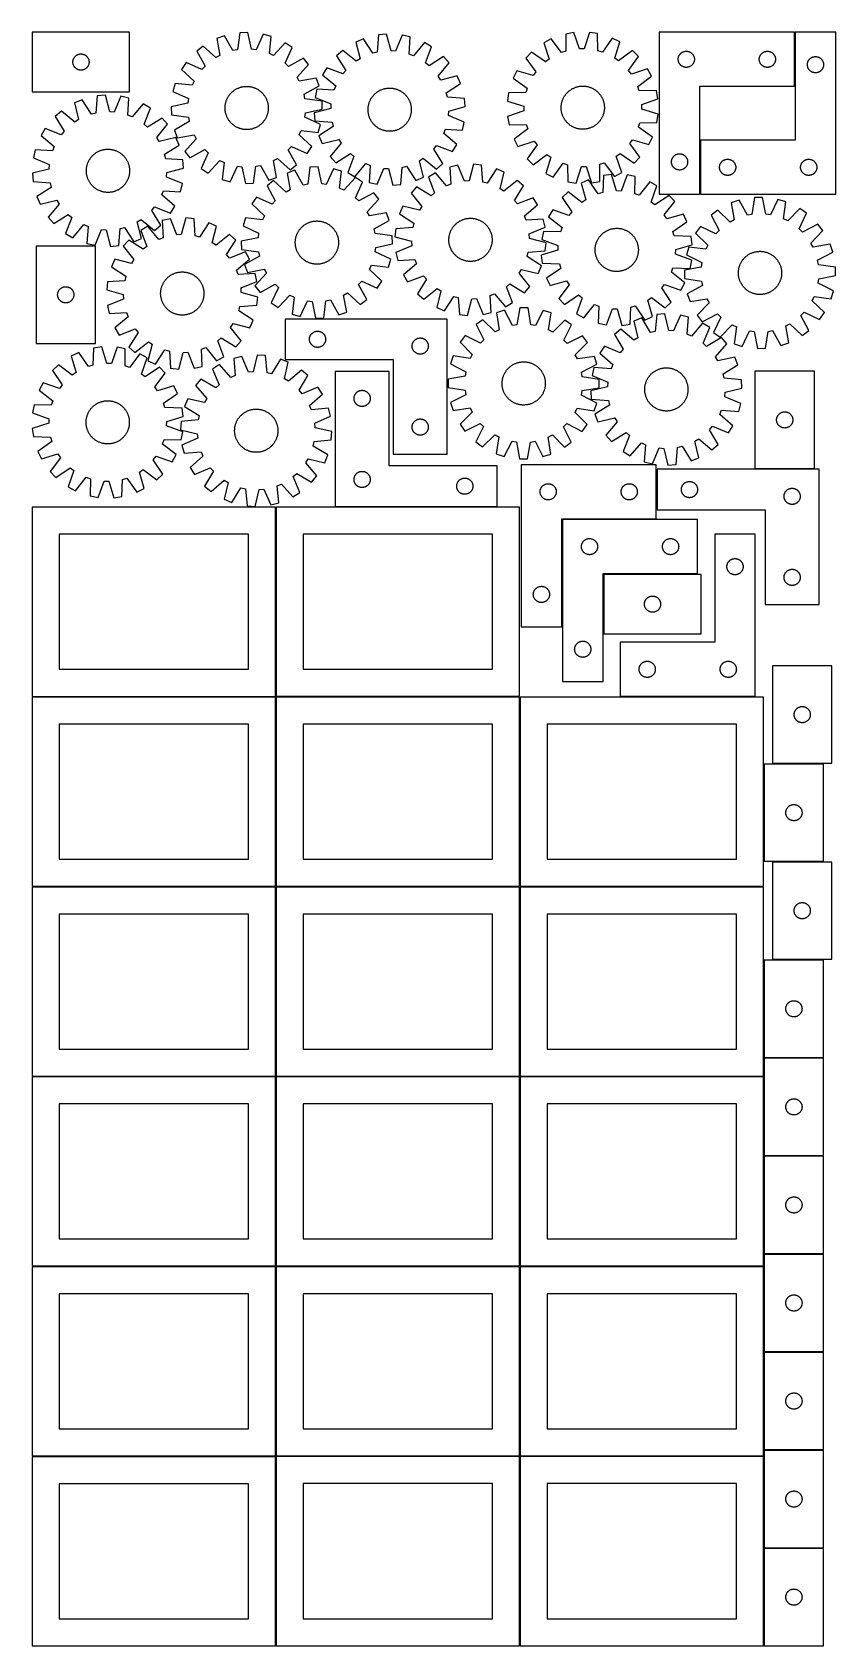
# Model space of a CAD drawing. Header units: millimetres. Extents: x 7 to 1493, y 7 to 2993.
import ezdxf

# ---------------------------------------------------------------- set-up
doc = ezdxf.new("R2010")
doc.units = ezdxf.units.MM
doc.layers.add('COMMON', color=5, linetype='CONTINUOUS', true_color=0x0000ff)
doc.layers.add('CUT', color=7, linetype='CONTINUOUS', true_color=0x000000)

msp = doc.modelspace()

# ---------------------------------------------------------------- linework, layer by layer
at = {"layer": 'COMMON'}
for p, q in [((1417.68244, 2993.465599), (1417.68244, 2893.465599)), ((1242.68244, 2793.465599), (1242.68244, 2693.465599)), ((1162.035239, 2109.359166), (1162.035239, 2184.359166)), ((1344.006355, 2185.109166), (1454.006355, 2185.109166)), ((457.299607, 2114.099136), (457.299607, 1764.123915)), ((866.963166, 2114.873916), (566.963166, 2114.873916)), ((987.035239, 1892.794702), (987.035239, 2091.294701)), ((987.785239, 2092.044701), (1161.285238, 2092.044701)), ((1237.785239, 1990.544701), (1064.440979, 1990.544701)), ((6.549607, 1763.349135), (456.549607, 1763.349135)), ((458.074235, 1763.373914), (908.049608, 1763.373914)), ((908.824235, 1762.623914), (908.824235, 1412.623914)), ((1344.531692, 1763.373915), (1094.531692, 1763.373915)), ((1360.324236, 1638.775539), (1360.324236, 1458.775539)), ((1471.074237, 1639.52554), (1376.44099, 1639.52554)), ((1376.44099, 1458.025538), (1471.074237, 1458.025538)), ((456.549607, 1411.849135), (6.549607, 1411.849135)), ((457.299608, 1061.123913), (457.299608, 1411.099134)), ((458.074235, 1411.873913), (908.049608, 1411.873913)), ((908.799608, 1411.123913), (908.799608, 1061.123913)), ((909.574236, 1411.873913), (1359.549609, 1411.873913)), ((1360.299609, 1275.673493), (1360.299609, 1095.673493)), ((6.549607, 1060.349133), (456.524767, 1060.349133)), ((908.824235, 1059.549513), (908.824235, 709.549513)), ((1360.324236, 1059.549513), (1360.324236, 914.049565)), ((1360.324236, 912.549564), (1360.324236, 732.549564)), ((1361.074237, 913.299564), (1471.074237, 913.299564)), ((1360.324236, 731.049563), (1360.324236, 709.549513)), ((1361.074237, 731.799563), (1471.074237, 731.799563)), ((458.074235, 708.799512), (908.074235, 708.799512)), ((908.824235, 708.049512), (908.824235, 358.049512)), ((909.574236, 708.799512), (1359.574236, 708.799512)), ((1360.324236, 708.049512), (1360.324236, 551.049563)), ((1360.324236, 549.549562), (1360.324236, 369.549562)), ((1361.074237, 550.299562), (1471.074237, 550.299562)), ((1360.324236, 368.049561), (1360.324236, 358.049512)), ((1361.074237, 368.799561), (1471.074237, 368.799561)), ((6.524767, 357.274778), (456.524767, 357.274778)), ((458.074235, 357.299511), (908.049608, 357.299511)), ((908.799608, 356.549511), (908.799608, 6.549511)), ((909.574236, 357.299511), (1359.549609, 357.299511)), ((1360.299609, 186.549511), (1360.299609, 6.549511)), ((1361.074237, 187.299511), (1471.04961, 187.299511))]:
    msp.add_line(p, q, dxfattribs=at)
at = {"layer": 'CUT'}
for p, q in [((186.613614, 2993.3494), (6.613614, 2993.3494)), ((6.613614, 2993.3494), (6.613614, 2883.3494)), ((186.613614, 2883.3494), (186.613614, 2993.3494)), ((362.36662, 2987.167672), (347.922432, 2981.867108)), ((377.992537, 2959.512555), (362.36662, 2987.167672)), ((390.366627, 2992.687222), (386.404989, 2961.170874)), ((405.74183, 2993.264858), (390.366627, 2992.687222)), ((412.057059, 2962.134605), (405.74183, 2993.264858)), ((434.077054, 2989.861784), (420.570225, 2961.11217)), ((448.878241, 2985.65995), (434.077054, 2989.861784)), ((647.03137, 2988.569837), (644.888285, 2956.877852)), ((662.34793, 2990.030499), (647.03137, 2988.569837)), ((670.442514, 2959.314828), (662.34793, 2990.030499)), ((690.83194, 2988.262159), (679.000382, 2958.78354)), ((705.850223, 2984.918254), (690.83194, 2988.262159)), ((1008.957354, 2992.893616), (993.799148, 2990.255562)), ((993.799148, 2990.255562), (994.10764, 2958.492697)), ((1019.397671, 2962.89404), (1008.957354, 2992.893616)), ((1037.492892, 2993.328225), (1027.971021, 2963.024617)), ((1052.724407, 2991.153021), (1037.492892, 2993.328225)), ((1053.38336, 2959.395494), (1052.724407, 2991.153021)), ((1166.93244, 2993.465599), (1166.93244, 2693.465599)), ((1416.93244, 2993.465599), (1166.93244, 2993.465599)), ((1416.93244, 2893.465599), (1416.93244, 2993.465599)), ((1493.432441, 2993.465599), (1418.432441, 2993.465599)), ((1418.432441, 2993.465599), (1418.432441, 2793.465599)), ((1493.432441, 2693.465599), (1493.432441, 2993.465599)), ((322.998478, 2967.965225), (310.899203, 2958.46059)), ((310.899203, 2958.46059), (326.219015, 2930.634737)), ((346.405509, 2946.49232), (322.998478, 2967.965225)), ((347.922432, 2981.867108), (353.893777, 2950.669066)), ((386.404989, 2961.170874), (377.992537, 2959.512555)), ((420.570225, 2961.11217), (412.057059, 2962.134605)), ((445.264604, 2954.101807), (448.878241, 2985.65995)), ((474.775033, 2973.667369), (453.045156, 2950.4987)), ((474.364584, 2936.200466), (487.55336, 2965.097368)), ((487.55336, 2965.097368), (474.775033, 2973.667369)), ((581.196023, 2960.015473), (569.663221, 2949.830924)), ((605.798898, 2939.92385), (581.196023, 2960.015473)), ((619.39502, 2981.449586), (605.279475, 2975.327336)), ((605.279475, 2975.327336), (613.034642, 2944.524217)), ((636.585091, 2954.738611), (619.39502, 2981.449586)), ((679.000382, 2958.78354), (670.442514, 2959.314828)), ((704.056966, 2953.20455), (705.850223, 2984.918254)), ((732.393679, 2974.434419), (712.031805, 2950.054739)), ((745.643592, 2966.613271), (732.393679, 2974.434419)), ((734.138029, 2937.005894), (745.643592, 2966.613271)), ((966.79454, 2981.024257), (953.193433, 2973.831175)), ((953.193433, 2973.831175), (963.302091, 2943.718225)), ((985.99425, 2955.719201), (966.79454, 2981.024257)), ((994.10764, 2958.492697), (985.99425, 2955.719201)), ((1027.971021, 2963.024617), (1019.397671, 2962.89404)), ((1061.57745, 2956.870368), (1053.38336, 2959.395494)), ((1079.997618, 2982.748393), (1061.57745, 2956.870368)), ((1093.811474, 2975.972853), (1079.997618, 2982.748393)), ((1084.62456, 2945.566023), (1093.811474, 2975.972853)), ((1117.152666, 2959.551691), (1091.637296, 2940.632372)), ((1128.196667, 2948.839054), (1117.152666, 2959.551691)), ((1210.226033, 2956.882905), (1210.925632, 2957.210353)), ((1210.925632, 2957.210353), (1211.641159, 2957.501351)), ((1211.641159, 2957.501351), (1212.370718, 2957.75513)), ((1212.370718, 2957.75513), (1213.112374, 2957.971015)), ((1213.112374, 2957.971015), (1213.864159, 2958.148434)), ((1213.864159, 2958.148434), (1214.624082, 2958.286917)), ((1214.624082, 2958.286917), (1215.390125, 2958.386097)), ((1215.390125, 2958.386097), (1216.160259, 2958.44571)), ((1216.160259, 2958.44571), (1216.93244, 2958.465599)), ((1216.93244, 2958.465599), (1217.704622, 2958.44571)), ((1217.704622, 2958.44571), (1218.474755, 2958.386097)), ((1218.474755, 2958.386097), (1219.240799, 2958.286917)), ((1219.240799, 2958.286917), (1220.000721, 2958.148434)), ((1220.000721, 2958.148434), (1220.752507, 2957.971015)), ((1220.752507, 2957.971015), (1221.494163, 2957.75513)), ((1221.494163, 2957.75513), (1222.223722, 2957.501351)), ((1222.223722, 2957.501351), (1222.939249, 2957.210353)), ((1222.939249, 2957.210353), (1223.638847, 2956.882905)), ((1360.226033, 2956.882905), (1360.925632, 2957.210353)), ((1360.925632, 2957.210353), (1361.641159, 2957.501351)), ((1361.641159, 2957.501351), (1362.370718, 2957.75513)), ((1362.370718, 2957.75513), (1363.112374, 2957.971015)), ((1363.112374, 2957.971015), (1363.864159, 2958.148434)), ((1363.864159, 2958.148434), (1364.624082, 2958.286917)), ((1364.624082, 2958.286917), (1365.390125, 2958.386097)), ((1365.390125, 2958.386097), (1366.160259, 2958.44571)), ((1366.160259, 2958.44571), (1366.93244, 2958.465599)), ((1366.93244, 2958.465599), (1367.704622, 2958.44571)), ((1367.704622, 2958.44571), (1368.474755, 2958.386097)), ((1368.474755, 2958.386097), (1369.240799, 2958.286917)), ((1369.240799, 2958.286917), (1370.000721, 2958.148434)), ((1370.000721, 2958.148434), (1370.752507, 2957.971015)), ((1370.752507, 2957.971015), (1371.494163, 2957.75513)), ((1371.494163, 2957.75513), (1372.223722, 2957.501351)), ((1372.223722, 2957.501351), (1372.939249, 2957.210353)), ((1372.939249, 2957.210353), (1373.638847, 2956.882905)), ((81.613614, 2938.3494), (81.633503, 2939.121581)), ((81.633503, 2937.577219), (81.613614, 2938.3494)), ((81.633503, 2939.121581), (81.693116, 2939.891715)), ((81.693116, 2936.807085), (81.633503, 2937.577219)), ((81.693116, 2939.891715), (81.792296, 2940.657759)), ((81.792296, 2936.041041), (81.693116, 2936.807085)), ((81.792296, 2940.657759), (81.930779, 2941.417681)), ((81.930779, 2935.281119), (81.792296, 2936.041041)), ((81.930779, 2941.417681), (82.108198, 2942.169467)), ((82.108198, 2934.529333), (81.930779, 2935.281119)), ((82.108198, 2942.169467), (82.324083, 2942.911123)), ((82.324083, 2933.787678), (82.108198, 2934.529333)), ((82.324083, 2942.911123), (82.577862, 2943.640681)), ((82.577862, 2933.058119), (82.324083, 2933.787678)), ((82.577862, 2943.640681), (82.868861, 2944.356209)), ((82.868861, 2932.342592), (82.577862, 2933.058119)), ((82.868861, 2944.356209), (83.196308, 2945.055807)), ((83.196308, 2931.642993), (82.868861, 2932.342592)), ((83.196308, 2945.055807), (83.559336, 2945.737621)), ((83.559336, 2930.961179), (83.196308, 2931.642993)), ((83.559336, 2945.737621), (83.956981, 2946.399843)), ((83.956981, 2930.298957), (83.559336, 2930.961179)), ((83.956981, 2946.399843), (84.388189, 2947.040717)), ((84.388189, 2929.658084), (83.956981, 2930.298957)), ((84.388189, 2947.040717), (84.851817, 2947.658542)), ((84.851817, 2929.040258), (84.388189, 2929.658084)), ((84.851817, 2947.658542), (85.346635, 2948.251682)), ((85.346635, 2928.447118), (84.851817, 2929.040258)), ((85.346635, 2948.251682), (85.871331, 2948.818562)), ((85.871331, 2927.880238), (85.346635, 2928.447118)), ((85.871331, 2948.818562), (86.424514, 2949.357681)), ((86.424514, 2927.34112), (85.871331, 2927.880238)), ((86.424514, 2949.357681), (87.004716, 2949.867607)), ((87.004716, 2926.831193), (86.424514, 2927.34112)), ((87.004716, 2949.867607), (87.6104, 2950.346989)), ((87.6104, 2950.346989), (88.239958, 2950.794555)), ((88.239958, 2950.794555), (88.891722, 2951.20912)), ((88.891722, 2951.20912), (89.563963, 2951.589582)), ((89.563963, 2951.589582), (90.254898, 2951.934934)), ((90.254898, 2951.934934), (90.962696, 2952.24426)), ((90.962696, 2952.24426), (91.685478, 2952.516739)), ((91.685478, 2952.516739), (92.42133, 2952.751648)), ((92.42133, 2952.751648), (93.168298, 2952.948366)), ((93.168298, 2952.948366), (93.924403, 2953.106369)), ((93.924403, 2953.106369), (94.687639, 2953.22524)), ((94.687639, 2953.22524), (95.455982, 2953.304663)), ((95.455982, 2953.304663), (96.227395, 2953.344427)), ((96.227395, 2953.344427), (96.999833, 2953.344427)), ((96.999833, 2953.344427), (97.771246, 2953.304663)), ((97.771246, 2953.304663), (98.539589, 2953.22524)), ((98.539589, 2953.22524), (99.302826, 2953.106369)), ((99.302826, 2953.106369), (100.05893, 2952.948366)), ((100.05893, 2952.948366), (100.805899, 2952.751648)), ((100.805899, 2952.751648), (101.54175, 2952.516739)), ((101.54175, 2952.516739), (102.264533, 2952.24426)), ((102.264533, 2952.24426), (102.97233, 2951.934934)), ((102.97233, 2951.934934), (103.663265, 2951.589582)), ((103.663265, 2951.589582), (104.335506, 2951.20912)), ((104.335506, 2951.20912), (104.98727, 2950.794555)), ((104.98727, 2950.794555), (105.616828, 2950.346989)), ((105.616828, 2950.346989), (106.222512, 2949.867607)), ((106.222512, 2949.867607), (106.802714, 2949.357681)), ((106.802714, 2927.34112), (106.222512, 2926.831193)), ((106.802714, 2949.357681), (107.355897, 2948.818562)), ((107.355897, 2927.880238), (106.802714, 2927.34112)), ((107.355897, 2948.818562), (107.880593, 2948.251682)), ((107.880593, 2928.447118), (107.355897, 2927.880238)), ((107.880593, 2948.251682), (108.375411, 2947.658542)), ((108.375411, 2929.040258), (107.880593, 2928.447118)), ((108.375411, 2947.658542), (108.839039, 2947.040717)), ((108.839039, 2929.658084), (108.375411, 2929.040258)), ((108.839039, 2947.040717), (109.270248, 2946.399843)), ((109.270248, 2930.298957), (108.839039, 2929.658084)), ((109.270248, 2946.399843), (109.667893, 2945.737621)), ((109.667893, 2930.961179), (109.270248, 2930.298957)), ((109.667893, 2945.737621), (110.03092, 2945.055807)), ((110.03092, 2931.642993), (109.667893, 2930.961179)), ((110.03092, 2945.055807), (110.358368, 2944.356209)), ((110.358368, 2932.342592), (110.03092, 2931.642993)), ((110.358368, 2944.356209), (110.649366, 2943.640681)), ((110.649366, 2933.058119), (110.358368, 2932.342592)), ((110.649366, 2943.640681), (110.903145, 2942.911123)), ((110.903145, 2933.787678), (110.649366, 2933.058119)), ((110.903145, 2942.911123), (111.11903, 2942.169467)), ((111.11903, 2934.529333), (110.903145, 2933.787678)), ((111.11903, 2942.169467), (111.296449, 2941.417681)), ((111.296449, 2935.281119), (111.11903, 2934.529333)), ((111.296449, 2941.417681), (111.434933, 2940.657759)), ((111.434933, 2936.041041), (111.296449, 2935.281119)), ((111.434933, 2940.657759), (111.534112, 2939.891715)), ((111.534112, 2936.807085), (111.434933, 2936.041041)), ((111.534112, 2939.891715), (111.593725, 2939.121581)), ((111.593725, 2937.577219), (111.534112, 2936.807085)), ((111.593725, 2939.121581), (111.613614, 2938.3494)), ((111.613614, 2938.3494), (111.593725, 2937.577219)), ((291.491032, 2937.537189), (282.921031, 2924.758862)), ((320.387934, 2924.348413), (291.491032, 2937.537189)), ((326.219015, 2930.634737), (320.387934, 2924.348413)), ((353.893777, 2950.669066), (346.405509, 2946.49232)), ((453.045156, 2950.4987), (445.264604, 2954.101807)), ((480.650908, 2930.369385), (474.364584, 2936.200466)), ((508.476761, 2945.689197), (480.650908, 2930.369385)), ((496.508491, 2910.182891), (517.981396, 2933.589922)), ((517.981396, 2933.589922), (508.476761, 2945.689197)), ((551.490123, 2927.826281), (543.668976, 2914.576368)), ((581.097501, 2916.320719), (551.490123, 2927.826281)), ((569.663221, 2949.830924), (586.55751, 2922.931896)), ((613.034642, 2944.524217), (605.798898, 2939.92385)), ((644.888285, 2956.877852), (636.585091, 2954.738611)), ((712.031805, 2950.054739), (704.056966, 2953.20455)), ((740.749207, 2931.545884), (734.138029, 2937.005894)), ((767.648235, 2948.440174), (740.749207, 2931.545884)), ((757.741161, 2912.304497), (777.832784, 2936.907372)), ((777.832784, 2936.907372), (767.648235, 2948.440174)), ((930.363154, 2956.7068), (919.650517, 2945.662799)), ((919.650517, 2945.662799), (938.569836, 2920.147429)), ((956.442857, 2938.573298), (930.363154, 2956.7068)), ((963.302091, 2943.718225), (956.442857, 2938.573298)), ((1091.637296, 2940.632372), (1084.62456, 2945.566023)), ((1110.063165, 2922.759352), (1128.196667, 2948.839054)), ((1201.937413, 2943.851818), (1201.977177, 2944.623231)), ((1201.937413, 2943.07938), (1201.937413, 2943.851818)), ((1201.977177, 2942.307967), (1201.937413, 2943.07938)), ((1201.977177, 2944.623231), (1202.0566, 2945.391574)), ((1202.0566, 2941.539624), (1201.977177, 2942.307967)), ((1202.0566, 2945.391574), (1202.175471, 2946.15481)), ((1202.175471, 2940.776388), (1202.0566, 2941.539624)), ((1202.175471, 2946.15481), (1202.333475, 2946.910915)), ((1202.333475, 2940.020283), (1202.175471, 2940.776388)), ((1202.333475, 2946.910915), (1202.530192, 2947.657884)), ((1202.530192, 2939.273315), (1202.333475, 2940.020283)), ((1202.530192, 2947.657884), (1202.765102, 2948.393735)), ((1202.765102, 2938.537463), (1202.530192, 2939.273315)), ((1202.765102, 2948.393735), (1203.037581, 2949.116517)), ((1203.037581, 2937.814681), (1202.765102, 2938.537463)), ((1203.037581, 2949.116517), (1203.346906, 2949.824315)), ((1203.346906, 2937.106883), (1203.037581, 2937.814681)), ((1203.346906, 2949.824315), (1203.692258, 2950.51525)), ((1203.692258, 2936.415948), (1203.346906, 2937.106883)), ((1203.692258, 2950.51525), (1204.072721, 2951.187491)), ((1204.072721, 2935.743707), (1203.692258, 2936.415948)), ((1204.072721, 2951.187491), (1204.487285, 2951.839255)), ((1204.487285, 2935.091943), (1204.072721, 2935.743707)), ((1204.487285, 2951.839255), (1204.934852, 2952.468813)), ((1204.934852, 2934.462385), (1204.487285, 2935.091943)), ((1204.934852, 2952.468813), (1205.414234, 2953.074497)), ((1205.414234, 2933.856701), (1204.934852, 2934.462385)), ((1205.414234, 2953.074497), (1205.92416, 2953.654699)), ((1205.92416, 2933.276499), (1205.414234, 2933.856701)), ((1205.92416, 2953.654699), (1206.463278, 2954.207882)), ((1206.463278, 2932.723316), (1205.92416, 2933.276499)), ((1206.463278, 2954.207882), (1207.030158, 2954.732578)), ((1207.030158, 2932.19862), (1206.463278, 2932.723316)), ((1207.030158, 2954.732578), (1207.623298, 2955.227396)), ((1207.623298, 2931.703802), (1207.030158, 2932.19862)), ((1207.623298, 2955.227396), (1208.241124, 2955.691024)), ((1208.241124, 2931.240174), (1207.623298, 2931.703802)), ((1208.241124, 2955.691024), (1208.881997, 2956.122232)), ((1208.881997, 2930.808966), (1208.241124, 2931.240174)), ((1208.881997, 2956.122232), (1209.544219, 2956.519878)), ((1209.544219, 2930.41132), (1208.881997, 2930.808966)), ((1209.544219, 2956.519878), (1210.226033, 2956.882905)), ((1210.226033, 2930.048293), (1209.544219, 2930.41132)), ((1210.925632, 2929.720845), (1210.226033, 2930.048293)), ((1211.641159, 2929.429847), (1210.925632, 2929.720845)), ((1212.370718, 2929.176068), (1211.641159, 2929.429847)), ((1213.112374, 2928.960183), (1212.370718, 2929.176068)), ((1213.864159, 2928.782764), (1213.112374, 2928.960183)), ((1214.624082, 2928.644281), (1213.864159, 2928.782764)), ((1215.390125, 2928.545101), (1214.624082, 2928.644281)), ((1216.160259, 2928.485488), (1215.390125, 2928.545101)), ((1216.93244, 2928.465599), (1216.160259, 2928.485488)), ((1217.704622, 2928.485488), (1216.93244, 2928.465599)), ((1218.474755, 2928.545101), (1217.704622, 2928.485488)), ((1219.240799, 2928.644281), (1218.474755, 2928.545101)), ((1220.000721, 2928.782764), (1219.240799, 2928.644281)), ((1220.752507, 2928.960183), (1220.000721, 2928.782764)), ((1221.494163, 2929.176068), (1220.752507, 2928.960183)), ((1222.223722, 2929.429847), (1221.494163, 2929.176068)), ((1222.939249, 2929.720845), (1222.223722, 2929.429847)), ((1223.638847, 2930.048293), (1222.939249, 2929.720845)), ((1223.638847, 2956.882905), (1224.320661, 2956.519878)), ((1224.320661, 2930.41132), (1223.638847, 2930.048293)), ((1224.320661, 2956.519878), (1224.982883, 2956.122232)), ((1224.982883, 2930.808966), (1224.320661, 2930.41132)), ((1224.982883, 2956.122232), (1225.623757, 2955.691024)), ((1225.623757, 2931.240174), (1224.982883, 2930.808966)), ((1225.623757, 2955.691024), (1226.241583, 2955.227396)), ((1226.241583, 2931.703802), (1225.623757, 2931.240174)), ((1226.241583, 2955.227396), (1226.834722, 2954.732578)), ((1226.834722, 2932.19862), (1226.241583, 2931.703802)), ((1226.834722, 2954.732578), (1227.401603, 2954.207882)), ((1227.401603, 2932.723316), (1226.834722, 2932.19862)), ((1227.401603, 2954.207882), (1227.940721, 2953.654699)), ((1227.940721, 2933.276499), (1227.401603, 2932.723316)), ((1227.940721, 2953.654699), (1228.450647, 2953.074497)), ((1228.450647, 2933.856701), (1227.940721, 2933.276499)), ((1228.450647, 2953.074497), (1228.930029, 2952.468813)), ((1228.930029, 2934.462385), (1228.450647, 2933.856701)), ((1228.930029, 2952.468813), (1229.377596, 2951.839255)), ((1229.377596, 2935.091943), (1228.930029, 2934.462385)), ((1229.377596, 2951.839255), (1229.79216, 2951.187491)), ((1229.79216, 2935.743707), (1229.377596, 2935.091943)), ((1229.79216, 2951.187491), (1230.172622, 2950.51525)), ((1230.172622, 2936.415948), (1229.79216, 2935.743707)), ((1230.172622, 2950.51525), (1230.517974, 2949.824315)), ((1230.517974, 2937.106883), (1230.172622, 2936.415948)), ((1230.517974, 2949.824315), (1230.8273, 2949.116517)), ((1230.8273, 2937.814681), (1230.517974, 2937.106883)), ((1230.8273, 2949.116517), (1231.099779, 2948.393735)), ((1231.099779, 2938.537463), (1230.8273, 2937.814681)), ((1231.099779, 2948.393735), (1231.334688, 2947.657884)), ((1231.334688, 2939.273315), (1231.099779, 2938.537463)), ((1231.334688, 2947.657884), (1231.531406, 2946.910915)), ((1231.531406, 2940.020283), (1231.334688, 2939.273315)), ((1231.531406, 2946.910915), (1231.68941, 2946.15481)), ((1231.68941, 2940.776388), (1231.531406, 2940.020283)), ((1231.68941, 2946.15481), (1231.80828, 2945.391574)), ((1231.80828, 2941.539624), (1231.68941, 2940.776388)), ((1231.80828, 2945.391574), (1231.887703, 2944.623231)), ((1231.887703, 2942.307967), (1231.80828, 2941.539624)), ((1231.887703, 2944.623231), (1231.927467, 2943.851818)), ((1231.927467, 2943.07938), (1231.887703, 2942.307967)), ((1231.927467, 2943.851818), (1231.927467, 2943.07938)), ((1351.937413, 2943.851818), (1351.977177, 2944.623231)), ((1351.937413, 2943.07938), (1351.937413, 2943.851818)), ((1351.977177, 2942.307967), (1351.937413, 2943.07938)), ((1351.977177, 2944.623231), (1352.0566, 2945.391574)), ((1352.0566, 2941.539624), (1351.977177, 2942.307967)), ((1352.0566, 2945.391574), (1352.175471, 2946.15481)), ((1352.175471, 2940.776388), (1352.0566, 2941.539624)), ((1352.175471, 2946.15481), (1352.333475, 2946.910915)), ((1352.333475, 2940.020283), (1352.175471, 2940.776388)), ((1352.333475, 2946.910915), (1352.530192, 2947.657884)), ((1352.530192, 2939.273315), (1352.333475, 2940.020283)), ((1352.530192, 2947.657884), (1352.765102, 2948.393735)), ((1352.765102, 2938.537463), (1352.530192, 2939.273315)), ((1352.765102, 2948.393735), (1353.037581, 2949.116517)), ((1353.037581, 2937.814681), (1352.765102, 2938.537463)), ((1353.037581, 2949.116517), (1353.346906, 2949.824315)), ((1353.346906, 2937.106883), (1353.037581, 2937.814681)), ((1353.346906, 2949.824315), (1353.692258, 2950.51525)), ((1353.692258, 2936.415948), (1353.346906, 2937.106883)), ((1353.692258, 2950.51525), (1354.072721, 2951.187491)), ((1354.072721, 2935.743707), (1353.692258, 2936.415948)), ((1354.072721, 2951.187491), (1354.487285, 2951.839255)), ((1354.487285, 2935.091943), (1354.072721, 2935.743707)), ((1354.487285, 2951.839255), (1354.934852, 2952.468813)), ((1354.934852, 2934.462385), (1354.487285, 2935.091943)), ((1354.934852, 2952.468813), (1355.414234, 2953.074497)), ((1355.414234, 2933.856701), (1354.934852, 2934.462385)), ((1355.414234, 2953.074497), (1355.92416, 2953.654699)), ((1355.92416, 2933.276499), (1355.414234, 2933.856701)), ((1355.92416, 2953.654699), (1356.463278, 2954.207882)), ((1356.463278, 2932.723316), (1355.92416, 2933.276499)), ((1356.463278, 2954.207882), (1357.030158, 2954.732578)), ((1357.030158, 2932.19862), (1356.463278, 2932.723316)), ((1357.030158, 2954.732578), (1357.623298, 2955.227396)), ((1357.623298, 2931.703802), (1357.030158, 2932.19862)), ((1357.623298, 2955.227396), (1358.241124, 2955.691024)), ((1358.241124, 2931.240174), (1357.623298, 2931.703802)), ((1358.241124, 2955.691024), (1358.881997, 2956.122232)), ((1358.881997, 2930.808966), (1358.241124, 2931.240174)), ((1358.881997, 2956.122232), (1359.544219, 2956.519878)), ((1359.544219, 2930.41132), (1358.881997, 2930.808966)), ((1359.544219, 2956.519878), (1360.226033, 2956.882905)), ((1360.226033, 2930.048293), (1359.544219, 2930.41132)), ((1360.925632, 2929.720845), (1360.226033, 2930.048293)), ((1361.641159, 2929.429847), (1360.925632, 2929.720845)), ((1362.370718, 2929.176068), (1361.641159, 2929.429847)), ((1363.112374, 2928.960183), (1362.370718, 2929.176068)), ((1363.864159, 2928.782764), (1363.112374, 2928.960183)), ((1364.624082, 2928.644281), (1363.864159, 2928.782764)), ((1365.390125, 2928.545101), (1364.624082, 2928.644281)), ((1366.160259, 2928.485488), (1365.390125, 2928.545101)), ((1366.93244, 2928.465599), (1366.160259, 2928.485488)), ((1367.704622, 2928.485488), (1366.93244, 2928.465599)), ((1368.474755, 2928.545101), (1367.704622, 2928.485488)), ((1369.240799, 2928.644281), (1368.474755, 2928.545101)), ((1370.000721, 2928.782764), (1369.240799, 2928.644281)), ((1370.752507, 2928.960183), (1370.000721, 2928.782764)), ((1371.494163, 2929.176068), (1370.752507, 2928.960183)), ((1372.223722, 2929.429847), (1371.494163, 2929.176068)), ((1372.939249, 2929.720845), (1372.223722, 2929.429847)), ((1373.638847, 2930.048293), (1372.939249, 2929.720845)), ((1373.638847, 2956.882905), (1374.320661, 2956.519878)), ((1374.320661, 2930.41132), (1373.638847, 2930.048293)), ((1374.320661, 2956.519878), (1374.982883, 2956.122232)), ((1374.982883, 2930.808966), (1374.320661, 2930.41132)), ((1374.982883, 2956.122232), (1375.623757, 2955.691024)), ((1375.623757, 2931.240174), (1374.982883, 2930.808966)), ((1375.623757, 2955.691024), (1376.241583, 2955.227396)), ((1376.241583, 2931.703802), (1375.623757, 2931.240174)), ((1376.241583, 2955.227396), (1376.834722, 2954.732578)), ((1376.834722, 2932.19862), (1376.241583, 2931.703802)), ((1376.834722, 2954.732578), (1377.401603, 2954.207882)), ((1377.401603, 2932.723316), (1376.834722, 2932.19862)), ((1377.401603, 2954.207882), (1377.940721, 2953.654699)), ((1377.940721, 2933.276499), (1377.401603, 2932.723316)), ((1377.940721, 2953.654699), (1378.450647, 2953.074497)), ((1378.450647, 2933.856701), (1377.940721, 2933.276499)), ((1378.450647, 2953.074497), (1378.930029, 2952.468813)), ((1378.930029, 2934.462385), (1378.450647, 2933.856701)), ((1378.930029, 2952.468813), (1379.377596, 2951.839255)), ((1379.377596, 2935.091943), (1378.930029, 2934.462385)), ((1379.377596, 2951.839255), (1379.79216, 2951.187491)), ((1379.79216, 2935.743707), (1379.377596, 2935.091943)), ((1379.79216, 2951.187491), (1380.172622, 2950.51525)), ((1380.172622, 2936.415948), (1379.79216, 2935.743707)), ((1380.172622, 2950.51525), (1380.517974, 2949.824315)), ((1380.517974, 2937.106883), (1380.172622, 2936.415948)), ((1380.517974, 2949.824315), (1380.8273, 2949.116517)), ((1380.8273, 2937.814681), (1380.517974, 2937.106883)), ((1380.8273, 2949.116517), (1381.099779, 2948.393735)), ((1381.099779, 2938.537463), (1380.8273, 2937.814681)), ((1381.099779, 2948.393735), (1381.334688, 2947.657884)), ((1381.334688, 2939.273315), (1381.099779, 2938.537463)), ((1381.334688, 2947.657884), (1381.531406, 2946.910915)), ((1381.531406, 2940.020283), (1381.334688, 2939.273315)), ((1381.531406, 2946.910915), (1381.68941, 2946.15481)), ((1381.68941, 2940.776388), (1381.531406, 2940.020283)), ((1381.68941, 2946.15481), (1381.80828, 2945.391574)), ((1381.80828, 2941.539624), (1381.68941, 2940.776388)), ((1381.80828, 2945.391574), (1381.887703, 2944.623231)), ((1381.887703, 2942.307967), (1381.80828, 2941.539624)), ((1381.887703, 2944.623231), (1381.927467, 2943.851818)), ((1381.927467, 2943.07938), (1381.887703, 2942.307967)), ((1381.927467, 2943.851818), (1381.927467, 2943.07938)), ((1440.937414, 2933.851818), (1440.977178, 2934.623231)), ((1440.937414, 2933.07938), (1440.937414, 2933.851818)), ((1440.977178, 2932.307967), (1440.937414, 2933.07938)), ((1440.977178, 2934.623231), (1441.056601, 2935.391574)), ((1441.056601, 2931.539624), (1440.977178, 2932.307967)), ((1441.056601, 2935.391574), (1441.175472, 2936.15481)), ((1441.175472, 2930.776388), (1441.056601, 2931.539624)), ((1441.175472, 2936.15481), (1441.333476, 2936.910915)), ((1441.333476, 2930.020283), (1441.175472, 2930.776388)), ((1441.333476, 2936.910915), (1441.530193, 2937.657884)), ((1441.530193, 2929.273315), (1441.333476, 2930.020283)), ((1441.530193, 2937.657884), (1441.765103, 2938.393735)), ((1441.765103, 2928.537463), (1441.530193, 2929.273315)), ((1441.765103, 2938.393735), (1442.037582, 2939.116517)), ((1442.037582, 2927.814681), (1441.765103, 2928.537463)), ((1442.037582, 2939.116517), (1442.346907, 2939.824315)), ((1442.346907, 2927.106883), (1442.037582, 2927.814681)), ((1442.346907, 2939.824315), (1442.692259, 2940.51525)), ((1442.692259, 2940.51525), (1443.072722, 2941.187491)), ((1443.072722, 2941.187491), (1443.487286, 2941.839255)), ((1443.487286, 2941.839255), (1443.934853, 2942.468813)), ((1443.934853, 2942.468813), (1444.414235, 2943.074497)), ((1444.414235, 2943.074497), (1444.924161, 2943.654699)), ((1444.924161, 2943.654699), (1445.463279, 2944.207882)), ((1445.463279, 2944.207882), (1446.030159, 2944.732578)), ((1446.030159, 2944.732578), (1446.623299, 2945.227396)), ((1446.623299, 2945.227396), (1447.241125, 2945.691024)), ((1447.241125, 2945.691024), (1447.881998, 2946.122232)), ((1447.881998, 2946.122232), (1448.54422, 2946.519878)), ((1448.54422, 2946.519878), (1449.226034, 2946.882905)), ((1449.226034, 2946.882905), (1449.925633, 2947.210353)), ((1449.925633, 2947.210353), (1450.64116, 2947.501351)), ((1450.64116, 2947.501351), (1451.370719, 2947.75513)), ((1451.370719, 2947.75513), (1452.112375, 2947.971015)), ((1452.112375, 2947.971015), (1452.86416, 2948.148434)), ((1452.86416, 2948.148434), (1453.624083, 2948.286917)), ((1453.624083, 2948.286917), (1454.390126, 2948.386097)), ((1454.390126, 2948.386097), (1455.16026, 2948.44571)), ((1455.16026, 2948.44571), (1455.932441, 2948.465599)), ((1455.932441, 2948.465599), (1456.704623, 2948.44571)), ((1456.704623, 2948.44571), (1457.474756, 2948.386097)), ((1457.474756, 2948.386097), (1458.2408, 2948.286917)), ((1458.2408, 2948.286917), (1459.000722, 2948.148434)), ((1459.000722, 2948.148434), (1459.752508, 2947.971015)), ((1459.752508, 2947.971015), (1460.494164, 2947.75513)), ((1460.494164, 2947.75513), (1461.223723, 2947.501351)), ((1461.223723, 2947.501351), (1461.93925, 2947.210353)), ((1461.93925, 2947.210353), (1462.638848, 2946.882905)), ((1462.638848, 2946.882905), (1463.320662, 2946.519878)), ((1463.320662, 2946.519878), (1463.982884, 2946.122232)), ((1463.982884, 2946.122232), (1464.623758, 2945.691024)), ((1464.623758, 2945.691024), (1465.241584, 2945.227396)), ((1465.241584, 2945.227396), (1465.834723, 2944.732578)), ((1465.834723, 2944.732578), (1466.401604, 2944.207882)), ((1466.401604, 2944.207882), (1466.940722, 2943.654699)), ((1466.940722, 2943.654699), (1467.450648, 2943.074497)), ((1467.450648, 2943.074497), (1467.93003, 2942.468813)), ((1467.93003, 2942.468813), (1468.377597, 2941.839255)), ((1468.377597, 2941.839255), (1468.792161, 2941.187491)), ((1468.792161, 2941.187491), (1469.172623, 2940.51525)), ((1469.172623, 2940.51525), (1469.517975, 2939.824315)), ((1469.517975, 2939.824315), (1469.827301, 2939.116517)), ((1469.827301, 2927.814681), (1469.517975, 2927.106883)), ((1469.827301, 2939.116517), (1470.09978, 2938.393735)), ((1470.09978, 2928.537463), (1469.827301, 2927.814681)), ((1470.09978, 2938.393735), (1470.334689, 2937.657884)), ((1470.334689, 2929.273315), (1470.09978, 2928.537463)), ((1470.334689, 2937.657884), (1470.531407, 2936.910915)), ((1470.531407, 2930.020283), (1470.334689, 2929.273315)), ((1470.531407, 2936.910915), (1470.689411, 2936.15481)), ((1470.689411, 2930.776388), (1470.531407, 2930.020283)), ((1470.689411, 2936.15481), (1470.808281, 2935.391574)), ((1470.808281, 2931.539624), (1470.689411, 2930.776388)), ((1470.808281, 2935.391574), (1470.887704, 2934.623231)), ((1470.887704, 2932.307967), (1470.808281, 2931.539624)), ((1470.887704, 2934.623231), (1470.927468, 2933.851818)), ((1470.927468, 2933.07938), (1470.887704, 2932.307967)), ((1470.927468, 2933.851818), (1470.927468, 2933.07938)), ((87.6104, 2926.351811), (87.004716, 2926.831193)), ((88.239958, 2925.904245), (87.6104, 2926.351811)), ((88.891722, 2925.489681), (88.239958, 2925.904245)), ((89.563963, 2925.109218), (88.891722, 2925.489681)), ((90.254898, 2924.763866), (89.563963, 2925.109218)), ((90.962696, 2924.454541), (90.254898, 2924.763866)), ((91.685478, 2924.182062), (90.962696, 2924.454541)), ((92.42133, 2923.947152), (91.685478, 2924.182062)), ((93.168298, 2923.750434), (92.42133, 2923.947152)), ((93.924403, 2923.592431), (93.168298, 2923.750434)), ((94.687639, 2923.47356), (93.924403, 2923.592431)), ((95.455982, 2923.394137), (94.687639, 2923.47356)), ((96.227395, 2923.354373), (95.455982, 2923.394137)), ((96.999833, 2923.354373), (96.227395, 2923.354373)), ((97.771246, 2923.394137), (96.999833, 2923.354373)), ((98.539589, 2923.47356), (97.771246, 2923.394137)), ((99.302826, 2923.592431), (98.539589, 2923.47356)), ((100.05893, 2923.750434), (99.302826, 2923.592431)), ((100.805899, 2923.947152), (100.05893, 2923.750434)), ((101.54175, 2924.182062), (100.805899, 2923.947152)), ((102.264533, 2924.454541), (101.54175, 2924.182062)), ((102.97233, 2924.763866), (102.264533, 2924.454541)), ((103.663265, 2925.109218), (102.97233, 2924.763866)), ((104.335506, 2925.489681), (103.663265, 2925.109218)), ((104.98727, 2925.904245), (104.335506, 2925.489681)), ((105.616828, 2926.351811), (104.98727, 2925.904245)), ((106.222512, 2926.831193), (105.616828, 2926.351811)), ((270.92845, 2898.86207), (266.726616, 2884.060883)), ((302.486593, 2895.248433), (270.92845, 2898.86207)), ((282.921031, 2924.758862), (306.0897, 2903.028985)), ((306.0897, 2903.028985), (302.486593, 2895.248433)), ((500.685237, 2902.694623), (496.508491, 2910.182891)), ((531.883279, 2908.665968), (500.685237, 2902.694623)), ((537.183842, 2894.22178), (531.883279, 2908.665968)), ((543.668976, 2914.576368), (568.048656, 2894.214494)), ((586.55751, 2922.931896), (581.097501, 2916.320719)), ((762.341528, 2905.068753), (757.741161, 2912.304497)), ((793.144647, 2912.82392), (762.341528, 2905.068753)), ((772.555921, 2881.518303), (799.266897, 2898.708375)), ((799.266897, 2898.708375), (793.144647, 2912.82392)), ((903.229355, 2922.321607), (896.453816, 2908.507751)), ((896.453816, 2908.507751), (922.331841, 2890.087583)), ((933.636186, 2913.134693), (903.229355, 2922.321607)), ((938.569836, 2920.147429), (933.636186, 2913.134693)), ((1115.208091, 2915.900118), (1110.063165, 2922.759352)), ((1145.321042, 2926.008776), (1115.208091, 2915.900118)), ((1127.209067, 2893.207959), (1152.514124, 2912.407669)), ((1152.514124, 2912.407669), (1145.321042, 2926.008776)), ((1442.692259, 2926.415948), (1442.346907, 2927.106883)), ((1443.072722, 2925.743707), (1442.692259, 2926.415948)), ((1443.487286, 2925.091943), (1443.072722, 2925.743707)), ((1443.934853, 2924.462385), (1443.487286, 2925.091943)), ((1444.414235, 2923.856701), (1443.934853, 2924.462385)), ((1444.924161, 2923.276499), (1444.414235, 2923.856701)), ((1445.463279, 2922.723316), (1444.924161, 2923.276499)), ((1446.030159, 2922.19862), (1445.463279, 2922.723316)), ((1446.623299, 2921.703802), (1446.030159, 2922.19862)), ((1447.241125, 2921.240174), (1446.623299, 2921.703802)), ((1447.881998, 2920.808966), (1447.241125, 2921.240174)), ((1448.54422, 2920.41132), (1447.881998, 2920.808966)), ((1449.226034, 2920.048293), (1448.54422, 2920.41132)), ((1449.925633, 2919.720845), (1449.226034, 2920.048293)), ((1450.64116, 2919.429847), (1449.925633, 2919.720845)), ((1451.370719, 2919.176068), (1450.64116, 2919.429847)), ((1452.112375, 2918.960183), (1451.370719, 2919.176068)), ((1452.86416, 2918.782764), (1452.112375, 2918.960183)), ((1453.624083, 2918.644281), (1452.86416, 2918.782764)), ((1454.390126, 2918.545101), (1453.624083, 2918.644281)), ((1455.16026, 2918.485488), (1454.390126, 2918.545101)), ((1455.932441, 2918.465599), (1455.16026, 2918.485488)), ((1456.704623, 2918.485488), (1455.932441, 2918.465599)), ((1457.474756, 2918.545101), (1456.704623, 2918.485488)), ((1458.2408, 2918.644281), (1457.474756, 2918.545101)), ((1459.000722, 2918.782764), (1458.2408, 2918.644281)), ((1459.752508, 2918.960183), (1459.000722, 2918.782764)), ((1460.494164, 2919.176068), (1459.752508, 2918.960183)), ((1461.223723, 2919.429847), (1460.494164, 2919.176068)), ((1461.93925, 2919.720845), (1461.223723, 2919.429847)), ((1462.638848, 2920.048293), (1461.93925, 2919.720845)), ((1463.320662, 2920.41132), (1462.638848, 2920.048293)), ((1463.982884, 2920.808966), (1463.320662, 2920.41132)), ((1464.623758, 2921.240174), (1463.982884, 2920.808966)), ((1465.241584, 2921.703802), (1464.623758, 2921.240174)), ((1465.834723, 2922.19862), (1465.241584, 2921.703802)), ((1466.401604, 2922.723316), (1465.834723, 2922.19862)), ((1466.940722, 2923.276499), (1466.401604, 2922.723316)), ((1467.450648, 2923.856701), (1466.940722, 2923.276499)), ((1467.93003, 2924.462385), (1467.450648, 2923.856701)), ((1468.377597, 2925.091943), (1467.93003, 2924.462385)), ((1468.792161, 2925.743707), (1468.377597, 2925.091943)), ((1469.172623, 2926.415948), (1468.792161, 2925.743707)), ((1469.517975, 2927.106883), (1469.172623, 2926.415948)), ((6.613614, 2883.3494), (186.613614, 2883.3494)), ((98.872688, 2868.634948), (84.716641, 2862.606938)), ((115.884304, 2841.809966), (98.872688, 2868.634948)), ((126.555892, 2875.570799), (124.201574, 2843.893805)), ((141.881849, 2876.929318), (126.555892, 2875.570799)), ((149.771482, 2846.160366), (141.881849, 2876.929318)), ((170.353437, 2874.971124), (158.325618, 2845.572037)), ((185.349094, 2871.527172), (170.353437, 2874.971124)), ((183.344452, 2839.826128), (185.349094, 2871.527172)), ((266.726616, 2884.060883), (295.47623, 2870.554055)), ((295.47623, 2870.554055), (294.453795, 2862.040888)), ((365.48119, 2866.307816), (365.908874, 2867.48938)), ((365.908874, 2867.48938), (366.37346, 2868.656927)), ((366.37346, 2868.656927), (366.874491, 2869.809305)), ((366.874491, 2869.809305), (367.411472, 2870.945376)), ((367.411472, 2870.945376), (367.983873, 2872.06402)), ((367.983873, 2872.06402), (368.591129, 2873.164133)), ((368.591129, 2873.164133), (369.23264, 2874.244628)), ((369.23264, 2874.244628), (369.907774, 2875.30444)), ((369.907774, 2875.30444), (370.615865, 2876.342522)), ((370.615865, 2876.342522), (371.356213, 2877.35785)), ((371.356213, 2877.35785), (372.128088, 2878.349423)), ((372.128088, 2878.349423), (372.930728, 2879.31626)), ((372.930728, 2879.31626), (373.763341, 2880.25741)), ((373.763341, 2880.25741), (374.625106, 2881.171942)), ((374.625106, 2881.171942), (375.515171, 2882.058954)), ((375.515171, 2882.058954), (376.432659, 2882.917571)), ((376.432659, 2882.917571), (377.376664, 2883.746945)), ((377.376664, 2883.746945), (378.346255, 2884.546257)), ((378.346255, 2884.546257), (379.340474, 2885.31472)), ((379.340474, 2885.31472), (380.35834, 2886.051575)), ((380.35834, 2886.051575), (381.39885, 2886.756094)), ((381.39885, 2886.756094), (382.460975, 2887.427582)), ((382.460975, 2887.427582), (383.543669, 2888.065376)), ((383.543669, 2888.065376), (384.645861, 2888.668848)), ((384.645861, 2888.668848), (385.766466, 2889.237401)), ((385.766466, 2889.237401), (386.904376, 2889.770475)), ((386.904376, 2889.770475), (388.058469, 2890.267543)), ((388.058469, 2890.267543), (389.227605, 2890.728115)), ((389.227605, 2890.728115), (390.410632, 2891.151736)), ((390.410632, 2891.151736), (391.606381, 2891.537988)), ((391.606381, 2891.537988), (392.813673, 2891.88649)), ((392.813673, 2891.88649), (394.031315, 2892.196899)), ((394.031315, 2892.196899), (395.258107, 2892.468907)), ((395.258107, 2892.468907), (396.492838, 2892.702246)), ((396.492838, 2892.702246), (397.734288, 2892.896686)), ((397.734288, 2892.896686), (398.981234, 2893.052036)), ((398.981234, 2893.052036), (400.232444, 2893.168141)), ((400.232444, 2893.168141), (401.486683, 2893.244888)), ((401.486683, 2893.244888), (402.742715, 2893.2822)), ((402.742715, 2893.2822), (403.999298, 2893.280041)), ((403.999298, 2893.280041), (405.255194, 2893.238413)), ((405.255194, 2893.238413), (406.509162, 2893.157357)), ((406.509162, 2893.157357), (407.759966, 2893.036952)), ((407.759966, 2893.036952), (409.00637, 2892.877318)), ((409.00637, 2892.877318), (410.247145, 2892.678613)), ((410.247145, 2892.678613), (411.481067, 2892.441032)), ((411.481067, 2892.441032), (412.706917, 2892.164809)), ((412.706917, 2892.164809), (413.923485, 2891.850218)), ((413.923485, 2891.850218), (415.129572, 2891.497569)), ((415.129572, 2891.497569), (416.323987, 2891.10721)), ((416.323987, 2891.10721), (417.505551, 2890.679526)), ((417.505551, 2890.679526), (418.673098, 2890.21494)), ((418.673098, 2890.21494), (419.825476, 2889.713909)), ((419.825476, 2889.713909), (420.961547, 2889.176928)), ((420.961547, 2889.176928), (422.080191, 2888.604527)), ((422.080191, 2888.604527), (423.180304, 2887.997271)), ((423.180304, 2887.997271), (424.260799, 2887.35576)), ((424.260799, 2887.35576), (425.32061, 2886.680626)), ((425.32061, 2886.680626), (426.358693, 2885.972535)), ((426.358693, 2885.972535), (427.374021, 2885.232187)), ((427.374021, 2885.232187), (428.365593, 2884.460312)), ((428.365593, 2884.460312), (429.332431, 2883.657672)), ((429.332431, 2883.657672), (430.273581, 2882.825059)), ((430.273581, 2882.825059), (431.188113, 2881.963294)), ((431.188113, 2881.963294), (432.075125, 2881.073229)), ((432.075125, 2881.073229), (432.933741, 2880.155741)), ((432.933741, 2880.155741), (433.763115, 2879.211736)), ((433.763115, 2879.211736), (434.562428, 2878.242145)), ((434.562428, 2878.242145), (435.330891, 2877.247926)), ((435.330891, 2877.247926), (436.067746, 2876.23006)), ((436.067746, 2876.23006), (436.772265, 2875.18955)), ((436.772265, 2875.18955), (437.443753, 2874.127425)), ((437.443753, 2874.127425), (438.081547, 2873.044731)), ((438.081547, 2873.044731), (438.685019, 2871.942539)), ((438.685019, 2871.942539), (439.253572, 2870.821934)), ((439.253572, 2870.821934), (439.786646, 2869.684024)), ((439.786646, 2869.684024), (440.283714, 2868.529931)), ((440.283714, 2868.529931), (440.744286, 2867.360795)), ((509.528726, 2878.595863), (537.183842, 2894.22178)), ((511.187045, 2870.183411), (509.528726, 2878.595863)), ((542.703393, 2866.221773), (511.187045, 2870.183411)), ((533.185141, 2888.032912), (529.841236, 2873.014629)), ((529.841236, 2873.014629), (559.319855, 2861.183071)), ((564.898844, 2886.239655), (533.185141, 2888.032912)), ((568.048656, 2894.214494), (564.898844, 2886.239655)), ((631.620746, 2866.859291), (632.163748, 2867.992497)), ((632.163748, 2867.992497), (632.742076, 2869.108088)), ((632.742076, 2869.108088), (633.355161, 2870.204963)), ((633.355161, 2870.204963), (634.002396, 2871.282039)), ((634.002396, 2871.282039), (634.683144, 2872.338253)), ((634.683144, 2872.338253), (635.396733, 2873.372563)), ((635.396733, 2873.372563), (636.142458, 2874.383949)), ((636.142458, 2874.383949), (636.919584, 2875.371412)), ((636.919584, 2875.371412), (637.727343, 2876.333977)), ((637.727343, 2876.333977), (638.564938, 2877.270695)), ((638.564938, 2877.270695), (639.431543, 2878.180642)), ((639.431543, 2878.180642), (640.326303, 2879.062919)), ((640.326303, 2879.062919), (641.248334, 2879.916655)), ((641.248334, 2879.916655), (642.196726, 2880.741008)), ((642.196726, 2880.741008), (643.170544, 2881.535165)), ((643.170544, 2881.535165), (644.168827, 2882.298342)), ((644.168827, 2882.298342), (645.190589, 2883.029785)), ((645.190589, 2883.029785), (646.234822, 2883.728773)), ((646.234822, 2883.728773), (647.300496, 2884.394616)), ((647.300496, 2884.394616), (648.386558, 2885.026656)), ((648.386558, 2885.026656), (649.491937, 2885.624271)), ((649.491937, 2885.624271), (650.615543, 2886.18687)), ((650.615543, 2886.18687), (651.756265, 2886.713898)), ((651.756265, 2886.713898), (652.912979, 2887.204836)), ((652.912979, 2887.204836), (654.084544, 2887.659197)), ((654.084544, 2887.659197), (655.269801, 2888.076535)), ((655.269801, 2888.076535), (656.467583, 2888.456437)), ((656.467583, 2888.456437), (657.676707, 2888.798528)), ((657.676707, 2888.798528), (658.895979, 2889.102471)), ((658.895979, 2889.102471), (660.124197, 2889.367966)), ((660.124197, 2889.367966), (661.360149, 2889.59475)), ((661.360149, 2889.59475), (662.602614, 2889.782601)), ((662.602614, 2889.782601), (663.850366, 2889.931332)), ((663.850366, 2889.931332), (665.102174, 2890.040796)), ((665.102174, 2890.040796), (666.356804, 2890.110887)), ((666.356804, 2890.110887), (667.613015, 2890.141534)), ((667.613015, 2890.141534), (668.86957, 2890.132707)), ((668.86957, 2890.132707), (670.125227, 2890.084415)), ((670.125227, 2890.084415), (671.378747, 2889.996706)), ((671.378747, 2889.996706), (672.628894, 2889.869667)), ((672.628894, 2889.869667), (673.874434, 2889.703422)), ((673.874434, 2889.703422), (675.114137, 2889.498135)), ((675.114137, 2889.498135), (676.346781, 2889.25401)), ((676.346781, 2889.25401), (677.571148, 2888.971287)), ((677.571148, 2888.971287), (678.78603, 2888.650245)), ((678.78603, 2888.650245), (679.990229, 2888.291202)), ((679.990229, 2888.291202), (681.182555, 2887.89451)), ((681.182555, 2887.89451), (682.361833, 2887.460563)), ((682.361833, 2887.460563), (683.526899, 2886.989787)), ((683.526899, 2886.989787), (684.676602, 2886.482649)), ((684.676602, 2886.482649), (685.809808, 2885.939647)), ((685.809808, 2885.939647), (686.925399, 2885.361319)), ((686.925399, 2885.361319), (688.022274, 2884.748234)), ((688.022274, 2884.748234), (689.09935, 2884.100998)), ((689.09935, 2884.100998), (690.155564, 2883.42025)), ((690.155564, 2883.42025), (691.189874, 2882.706662)), ((691.189874, 2882.706662), (692.20126, 2881.960937)), ((692.20126, 2881.960937), (693.188723, 2881.183811)), ((693.188723, 2881.183811), (694.151288, 2880.376052)), ((694.151288, 2880.376052), (695.088006, 2879.538457)), ((695.088006, 2879.538457), (695.997953, 2878.671852)), ((695.997953, 2878.671852), (696.88023, 2877.777092)), ((696.88023, 2877.777092), (697.733966, 2876.855061)), ((697.733966, 2876.855061), (698.558319, 2875.906669)), ((698.558319, 2875.906669), (699.352476, 2874.93285)), ((699.352476, 2874.93285), (700.115653, 2873.934568)), ((700.115653, 2873.934568), (700.847096, 2872.912806)), ((700.847096, 2872.912806), (701.546084, 2871.868573)), ((701.546084, 2871.868573), (702.211927, 2870.802899)), ((702.211927, 2870.802899), (702.843967, 2869.716837)), ((702.843967, 2869.716837), (703.441582, 2868.611457)), ((703.441582, 2868.611457), (704.004181, 2867.487852)), ((704.004181, 2867.487852), (704.531209, 2866.347129)), ((774.695163, 2873.21511), (772.555921, 2881.518303)), ((806.387148, 2871.072025), (774.695163, 2873.21511)), ((807.84781, 2855.755465), (806.387148, 2871.072025)), ((888.049188, 2881.23454), (885.873983, 2866.003026)), ((919.806715, 2881.893493), (888.049188, 2881.23454)), ((922.331841, 2890.087583), (919.806715, 2881.893493)), ((987.408094, 2866.533411), (987.825016, 2867.718815)), ((987.825016, 2867.718815), (988.278966, 2868.890539)), ((988.278966, 2868.890539), (988.769497, 2870.047425)), ((988.769497, 2870.047425), (989.296125, 2871.188333)), ((989.296125, 2871.188333), (989.85833, 2872.312135)), ((989.85833, 2872.312135), (990.455557, 2873.417724)), ((990.455557, 2873.417724), (991.087217, 2874.504008)), ((991.087217, 2874.504008), (991.752686, 2875.569915)), ((991.752686, 2875.569915), (992.451307, 2876.614394)), ((992.451307, 2876.614394), (993.182392, 2877.636412)), ((993.182392, 2877.636412), (993.945218, 2878.634963)), ((993.945218, 2878.634963), (994.739033, 2879.60906)), ((994.739033, 2879.60906), (995.563053, 2880.557741)), ((995.563053, 2880.557741), (996.416466, 2881.480072)), ((996.416466, 2881.480072), (997.298429, 2882.375141)), ((997.298429, 2882.375141), (998.208071, 2883.242065)), ((998.208071, 2883.242065), (999.144495, 2884.079989)), ((999.144495, 2884.079989), (1000.106777, 2884.888086)), ((1000.106777, 2884.888086), (1001.093967, 2885.665558)), ((1001.093967, 2885.665558), (1002.105091, 2886.411638)), ((1002.105091, 2886.411638), (1003.139151, 2887.125589)), ((1003.139151, 2887.125589), (1004.195127, 2887.806708)), ((1004.195127, 2887.806708), (1005.271975, 2888.454322)), ((1005.271975, 2888.454322), (1006.368635, 2889.067791)), ((1006.368635, 2889.067791), (1007.484023, 2889.646511)), ((1007.484023, 2889.646511), (1008.617038, 2890.18991)), ((1008.617038, 2890.18991), (1009.766563, 2890.697452)), ((1009.766563, 2890.697452), (1010.931464, 2891.168636)), ((1010.931464, 2891.168636), (1012.110589, 2891.602998)), ((1012.110589, 2891.602998), (1013.302776, 2892.000107)), ((1013.302776, 2892.000107), (1014.506849, 2892.359573)), ((1014.506849, 2892.359573), (1015.721619, 2892.681042)), ((1015.721619, 2892.681042), (1016.945886, 2892.964194)), ((1016.945886, 2892.964194), (1018.178444, 2893.208752)), ((1018.178444, 2893.208752), (1019.418075, 2893.414473)), ((1019.418075, 2893.414473), (1020.663557, 2893.581155)), ((1020.663557, 2893.581155), (1021.913659, 2893.708634)), ((1021.913659, 2893.708634), (1023.167149, 2893.796783)), ((1023.167149, 2893.796783), (1024.422789, 2893.845515)), ((1024.422789, 2893.845515), (1025.67934, 2893.854782)), ((1025.67934, 2893.854782), (1026.935562, 2893.824576)), ((1026.935562, 2893.824576), (1028.190216, 2893.754926)), ((1028.190216, 2893.754926), (1029.442063, 2893.645901)), ((1029.442063, 2893.645901), (1030.689867, 2893.497608)), ((1030.689867, 2893.497608), (1031.932398, 2893.310193)), ((1031.932398, 2893.310193), (1033.168429, 2893.083842)), ((1033.168429, 2893.083842), (1034.39674, 2892.818779)), ((1034.39674, 2892.818779), (1035.616119, 2892.515264)), ((1035.616119, 2892.515264), (1036.825363, 2892.173597)), ((1036.825363, 2892.173597), (1038.023278, 2891.794115)), ((1038.023278, 2891.794115), (1039.208682, 2891.377193)), ((1039.208682, 2891.377193), (1040.380405, 2890.923243)), ((1040.380405, 2890.923243), (1041.537292, 2890.432711)), ((1041.537292, 2890.432711), (1042.678199, 2889.906083)), ((1042.678199, 2889.906083), (1043.802002, 2889.343879)), ((1043.802002, 2889.343879), (1044.907591, 2888.746652)), ((1044.907591, 2888.746652), (1045.993875, 2888.114992)), ((1045.993875, 2888.114992), (1047.059782, 2887.449523)), ((1047.059782, 2887.449523), (1048.10426, 2886.750902)), ((1048.10426, 2886.750902), (1049.126279, 2886.019817)), ((1049.126279, 2886.019817), (1050.124829, 2885.256991)), ((1050.124829, 2885.256991), (1051.098926, 2884.463176)), ((1051.098926, 2884.463176), (1052.047608, 2883.639155)), ((1052.047608, 2883.639155), (1052.969938, 2882.785743)), ((1052.969938, 2882.785743), (1053.865007, 2881.90378)), ((1053.865007, 2881.90378), (1054.731932, 2880.994138)), ((1054.731932, 2880.994138), (1055.569856, 2880.057714)), ((1055.569856, 2880.057714), (1056.377952, 2879.095432)), ((1056.377952, 2879.095432), (1057.155424, 2878.108242)), ((1057.155424, 2878.108242), (1057.901504, 2877.097118)), ((1057.901504, 2877.097118), (1058.615456, 2876.063058)), ((1058.615456, 2876.063058), (1059.296575, 2875.007082)), ((1059.296575, 2875.007082), (1059.944188, 2873.930233)), ((1059.944188, 2873.930233), (1060.557658, 2872.833574)), ((1060.557658, 2872.833574), (1061.136377, 2871.718186)), ((1061.136377, 2871.718186), (1061.679777, 2870.585171)), ((1061.679777, 2870.585171), (1062.187319, 2869.435645)), ((1062.187319, 2869.435645), (1062.658503, 2868.270745)), ((1062.658503, 2868.270745), (1063.092864, 2867.09162)), ((1129.982563, 2885.094569), (1127.209067, 2893.207959)), ((1161.745428, 2885.403061), (1129.982563, 2885.094569)), ((1134.383907, 2859.804538), (1164.383482, 2870.244855)), ((1164.383482, 2870.244855), (1161.745428, 2885.403061)), ((1241.93244, 2693.465599), (1241.93244, 2893.465599)), ((1241.93244, 2893.465599), (1416.93244, 2893.465599)), ((60.531646, 2847.455971), (48.931203, 2837.348534)), ((85.000029, 2827.200776), (60.531646, 2847.455971)), ((84.716641, 2862.606938), (92.266282, 2831.752803)), ((124.201574, 2843.893805), (115.884304, 2841.809966)), ((158.325618, 2845.572037), (149.771482, 2846.160366)), ((191.298115, 2836.623221), (183.344452, 2839.826128)), ((211.822068, 2860.866614), (191.298115, 2836.623221)), ((225.019545, 2852.957307), (211.822068, 2860.866614)), ((213.316856, 2823.427292), (225.019545, 2852.957307)), ((294.453795, 2862.040888), (263.323542, 2855.72566)), ((263.323542, 2855.72566), (263.901178, 2840.350456)), ((263.901178, 2840.350456), (295.417526, 2836.388818)), ((363.3062, 2852.726544), (363.308359, 2853.983127)), ((363.343512, 2851.470513), (363.3062, 2852.726544)), ((363.308359, 2853.983127), (363.349987, 2855.239023)), ((363.420258, 2850.216273), (363.343512, 2851.470513)), ((363.349987, 2855.239023), (363.431043, 2856.492991)), ((363.536364, 2848.965063), (363.420258, 2850.216273)), ((363.431043, 2856.492991), (363.551448, 2857.743795)), ((363.691713, 2847.718117), (363.536364, 2848.965063)), ((363.551448, 2857.743795), (363.711082, 2858.990199)), ((363.886154, 2846.476667), (363.691713, 2847.718117)), ((363.711082, 2858.990199), (363.909787, 2860.230975)), ((364.119493, 2845.241936), (363.886154, 2846.476667)), ((363.909787, 2860.230975), (364.147368, 2861.464896)), ((364.391501, 2844.015144), (364.119493, 2845.241936)), ((364.147368, 2861.464896), (364.423591, 2862.690746)), ((364.70191, 2842.797502), (364.391501, 2844.015144)), ((364.423591, 2862.690746), (364.738181, 2863.907315)), ((365.050412, 2841.59021), (364.70191, 2842.797502)), ((364.738181, 2863.907315), (365.09083, 2865.113401)), ((365.436664, 2840.394461), (365.050412, 2841.59021)), ((365.09083, 2865.113401), (365.48119, 2866.307816)), ((365.860285, 2839.211434), (365.436664, 2840.394461)), ((366.320857, 2838.042298), (365.860285, 2839.211434)), ((366.817925, 2836.888205), (366.320857, 2838.042298)), ((440.23111, 2837.915302), (439.730079, 2836.762924)), ((440.695697, 2839.082849), (440.23111, 2837.915302)), ((441.123381, 2840.264413), (440.695697, 2839.082849)), ((440.744286, 2867.360795), (441.167907, 2866.177768)), ((441.51374, 2841.458828), (441.123381, 2840.264413)), ((441.167907, 2866.177768), (441.554159, 2864.982019)), ((441.866389, 2842.664914), (441.51374, 2841.458828)), ((441.554159, 2864.982019), (441.902661, 2863.774727)), ((442.18098, 2843.881483), (441.866389, 2842.664914)), ((441.902661, 2863.774727), (442.213069, 2862.557085)), ((442.457203, 2845.107333), (442.18098, 2843.881483)), ((442.213069, 2862.557085), (442.485077, 2861.330293)), ((442.694784, 2846.341255), (442.457203, 2845.107333)), ((442.485077, 2861.330293), (442.718417, 2860.095562)), ((442.893489, 2847.58203), (442.694784, 2846.341255)), ((442.718417, 2860.095562), (442.912857, 2858.854112)), ((443.053123, 2848.828434), (442.893489, 2847.58203)), ((442.912857, 2858.854112), (443.068207, 2857.607166)), ((443.173527, 2850.079238), (443.053123, 2848.828434)), ((443.068207, 2857.607166), (443.184312, 2856.355956)), ((443.254584, 2851.333206), (443.173527, 2850.079238)), ((443.184312, 2856.355956), (443.261059, 2855.101717)), ((443.296212, 2852.589102), (443.254584, 2851.333206)), ((443.261059, 2855.101717), (443.298371, 2853.845685)), ((443.298371, 2853.845685), (443.296212, 2852.589102)), ((511.128341, 2836.018174), (512.150776, 2844.531341)), ((512.150776, 2844.531341), (543.281029, 2850.84657)), ((558.788567, 2852.625203), (528.072896, 2844.530619)), ((528.072896, 2844.530619), (529.533557, 2829.214059)), ((543.281029, 2850.84657), (542.703393, 2866.221773)), ((559.319855, 2861.183071), (558.788567, 2852.625203)), ((627.961861, 2849.795704), (627.970688, 2851.052259)), ((627.992508, 2848.539493), (627.961861, 2849.795704)), ((627.970688, 2851.052259), (628.018979, 2852.307916)), ((628.062598, 2847.284863), (627.992508, 2848.539493)), ((628.018979, 2852.307916), (628.106688, 2853.561436)), ((628.172063, 2846.033055), (628.062598, 2847.284863)), ((628.106688, 2853.561436), (628.233728, 2854.811583)), ((628.320794, 2844.785303), (628.172063, 2846.033055)), ((628.233728, 2854.811583), (628.399973, 2856.057123)), ((628.508644, 2843.542838), (628.320794, 2844.785303)), ((628.399973, 2856.057123), (628.60526, 2857.296826)), ((628.735429, 2842.306886), (628.508644, 2843.542838)), ((628.60526, 2857.296826), (628.849385, 2858.52947)), ((629.000924, 2841.078668), (628.735429, 2842.306886)), ((628.849385, 2858.52947), (629.132108, 2859.753837)), ((629.304867, 2839.859396), (629.000924, 2841.078668)), ((629.132108, 2859.753837), (629.453149, 2860.968719)), ((629.646958, 2838.650272), (629.304867, 2839.859396)), ((629.453149, 2860.968719), (629.812193, 2862.172918)), ((630.02686, 2837.45249), (629.646958, 2838.650272)), ((629.812193, 2862.172918), (630.208885, 2863.365244)), ((630.208885, 2863.365244), (630.642832, 2864.544522)), ((630.642832, 2864.544522), (631.113607, 2865.709588)), ((631.113607, 2865.709588), (631.620746, 2866.859291)), ((704.531209, 2866.347129), (705.022147, 2865.190415)), ((705.022147, 2865.190415), (705.476508, 2864.018851)), ((705.476508, 2864.018851), (705.893846, 2862.833593)), ((706.108513, 2838.113166), (705.711821, 2836.920839)), ((705.893846, 2862.833593), (706.273748, 2861.635812)), ((706.467556, 2839.317365), (706.108513, 2838.113166)), ((706.273748, 2861.635812), (706.615839, 2860.426688)), ((706.788598, 2840.532247), (706.467556, 2839.317365)), ((706.615839, 2860.426688), (706.919782, 2859.207415)), ((707.071321, 2841.756614), (706.788598, 2840.532247)), ((706.919782, 2859.207415), (707.185277, 2857.979197)), ((707.315446, 2842.989257), (707.071321, 2841.756614)), ((707.185277, 2857.979197), (707.412061, 2856.743246)), ((707.520733, 2844.228961), (707.315446, 2842.989257)), ((707.412061, 2856.743246), (707.599912, 2855.500781)), ((707.686978, 2845.4745), (707.520733, 2844.228961)), ((707.599912, 2855.500781), (707.748643, 2854.253029)), ((707.814017, 2846.724648), (707.686978, 2845.4745)), ((707.748643, 2854.253029), (707.858107, 2853.00122)), ((707.901726, 2847.978168), (707.814017, 2846.724648)), ((707.858107, 2853.00122), (707.928198, 2851.746591)), ((707.950018, 2849.233825), (707.901726, 2847.978168)), ((707.928198, 2851.746591), (707.958845, 2850.49038)), ((707.958845, 2850.49038), (707.950018, 2849.233825)), ((776.600851, 2839.103013), (777.132139, 2847.66088)), ((806.07947, 2827.271455), (776.600851, 2839.103013)), ((777.132139, 2847.66088), (807.84781, 2855.755465)), ((885.873983, 2866.003026), (916.177592, 2856.481154)), ((916.308168, 2847.907805), (886.308593, 2837.467487)), ((916.177592, 2856.481154), (916.308168, 2847.907805)), ((985.347426, 2854.189474), (985.377633, 2855.445696)), ((985.356694, 2852.932922), (985.347426, 2854.189474)), ((985.405426, 2851.677282), (985.356694, 2852.932922)), ((985.377633, 2855.445696), (985.447283, 2856.700349)), ((985.493575, 2850.423793), (985.405426, 2851.677282)), ((985.447283, 2856.700349), (985.556308, 2857.952196)), ((985.621053, 2849.17369), (985.493575, 2850.423793)), ((985.556308, 2857.952196), (985.704601, 2859.200001)), ((985.787736, 2847.928209), (985.621053, 2849.17369)), ((985.704601, 2859.200001), (985.892016, 2860.442531)), ((985.993457, 2846.688577), (985.787736, 2847.928209)), ((985.892016, 2860.442531), (986.118366, 2861.678562)), ((986.238015, 2845.45602), (985.993457, 2846.688577)), ((986.118366, 2861.678562), (986.38343, 2862.906873)), ((986.521167, 2844.231752), (986.238015, 2845.45602)), ((986.38343, 2862.906873), (986.686945, 2864.126252)), ((986.842635, 2843.016983), (986.521167, 2844.231752)), ((986.686945, 2864.126252), (987.028612, 2865.335496)), ((987.202102, 2841.81291), (986.842635, 2843.016983)), ((987.028612, 2865.335496), (987.408094, 2866.533411)), ((987.599211, 2840.620723), (987.202102, 2841.81291)), ((988.033573, 2839.441597), (987.599211, 2840.620723)), ((988.504757, 2838.276697), (988.033573, 2839.441597)), ((989.012299, 2837.127172), (988.504757, 2838.276697)), ((1061.922578, 2837.664917), (1061.39595, 2836.52401)), ((1062.413109, 2838.821803), (1061.922578, 2837.664917)), ((1062.86706, 2839.993527), (1062.413109, 2838.821803)), ((1063.283982, 2841.178931), (1062.86706, 2839.993527)), ((1063.092864, 2867.09162), (1063.489974, 2865.899432)), ((1063.663463, 2842.376846), (1063.283982, 2841.178931)), ((1063.489974, 2865.899432), (1063.84944, 2864.69536)), ((1064.00513, 2843.58609), (1063.663463, 2842.376846)), ((1063.84944, 2864.69536), (1064.170908, 2863.48059)), ((1064.308645, 2844.805469), (1064.00513, 2843.58609)), ((1064.170908, 2863.48059), (1064.454061, 2862.256322)), ((1064.573709, 2846.03378), (1064.308645, 2844.805469)), ((1064.454061, 2862.256322), (1064.698618, 2861.023765)), ((1064.80006, 2847.269811), (1064.573709, 2846.03378)), ((1064.698618, 2861.023765), (1064.90434, 2859.784134)), ((1064.987474, 2848.512342), (1064.80006, 2847.269811)), ((1064.90434, 2859.784134), (1065.071022, 2858.538652)), ((1065.135767, 2849.760146), (1064.987474, 2848.512342)), ((1065.071022, 2858.538652), (1065.1985, 2857.28855)), ((1065.244793, 2851.011993), (1065.135767, 2849.760146)), ((1065.1985, 2857.28855), (1065.286649, 2856.03506)), ((1065.314443, 2852.266646), (1065.244793, 2851.011993)), ((1065.286649, 2856.03506), (1065.335381, 2854.77942)), ((1065.344649, 2853.522869), (1065.314443, 2852.266646)), ((1065.335381, 2854.77942), (1065.344649, 2853.522869)), ((1134.514483, 2851.231188), (1134.383907, 2859.804538)), ((1164.818092, 2841.709317), (1134.514483, 2851.231188)), ((1162.642887, 2826.477802), (1164.818092, 2841.709317)), ((30.611811, 2815.465534), (22.702505, 2802.268056)), ((60.141827, 2803.762845), (30.611811, 2815.465534)), ((48.931203, 2837.348534), (65.64579, 2810.337475)), ((65.64579, 2810.337475), (60.141827, 2803.762845)), ((92.266282, 2831.752803), (85.000029, 2827.200776)), ((219.891486, 2817.923329), (213.316856, 2823.427292)), ((246.902546, 2834.637916), (219.891486, 2817.923329)), ((236.754787, 2798.569089), (257.009983, 2823.037473)), ((257.009983, 2823.037473), (246.902546, 2834.637916)), ((297.075845, 2827.976366), (269.420728, 2812.350449)), ((269.420728, 2812.350449), (274.721292, 2797.906261)), ((295.417526, 2836.388818), (297.075845, 2827.976366)), ((367.350999, 2835.750295), (366.817925, 2836.888205)), ((367.919552, 2834.62969), (367.350999, 2835.750295)), ((368.523023, 2833.527498), (367.919552, 2834.62969)), ((369.160818, 2832.444804), (368.523023, 2833.527498)), ((369.832306, 2831.382679), (369.160818, 2832.444804)), ((370.536825, 2830.342169), (369.832306, 2831.382679)), ((371.27368, 2829.324303), (370.536825, 2830.342169)), ((372.042143, 2828.330084), (371.27368, 2829.324303)), ((372.841455, 2827.360493), (372.042143, 2828.330084)), ((373.670829, 2826.416488), (372.841455, 2827.360493)), ((374.529446, 2825.499), (373.670829, 2826.416488)), ((375.416458, 2824.608935), (374.529446, 2825.499)), ((376.33099, 2823.74717), (375.416458, 2824.608935)), ((377.272139, 2822.914557), (376.33099, 2823.74717)), ((378.238977, 2822.111917), (377.272139, 2822.914557)), ((379.23055, 2821.340042), (378.238977, 2822.111917)), ((380.245878, 2820.599694), (379.23055, 2821.340042)), ((381.28396, 2819.891604), (380.245878, 2820.599694)), ((382.343772, 2819.216469), (381.28396, 2819.891604)), ((383.424267, 2818.574958), (382.343772, 2819.216469)), ((384.52438, 2817.967702), (383.424267, 2818.574958)), ((385.643024, 2817.395301), (384.52438, 2817.967702)), ((386.779095, 2816.85832), (385.643024, 2817.395301)), ((387.931473, 2816.357289), (386.779095, 2816.85832)), ((389.09902, 2815.892703), (387.931473, 2816.357289)), ((390.280584, 2815.465019), (389.09902, 2815.892703)), ((391.474998, 2815.07466), (390.280584, 2815.465019)), ((392.681085, 2814.722011), (391.474998, 2815.07466)), ((393.897654, 2814.40742), (392.681085, 2814.722011)), ((395.123504, 2814.131197), (393.897654, 2814.40742)), ((396.357425, 2813.893616), (395.123504, 2814.131197)), ((397.598201, 2813.694911), (396.357425, 2813.893616)), ((398.844605, 2813.535277), (397.598201, 2813.694911)), ((400.095408, 2813.414873), (398.844605, 2813.535277)), ((401.349377, 2813.333816), (400.095408, 2813.414873)), ((402.605273, 2813.292188), (401.349377, 2813.333816)), ((403.861856, 2813.290029), (402.605273, 2813.292188)), ((405.117887, 2813.327341), (403.861856, 2813.290029)), ((406.372127, 2813.404088), (405.117887, 2813.327341)), ((407.623337, 2813.520193), (406.372127, 2813.404088)), ((408.870282, 2813.675543), (407.623337, 2813.520193)), ((410.111733, 2813.869983), (408.870282, 2813.675543)), ((411.346464, 2814.103322), (410.111733, 2813.869983)), ((412.573256, 2814.375331), (411.346464, 2814.103322)), ((413.790898, 2814.685739), (412.573256, 2814.375331)), ((414.99819, 2815.034241), (413.790898, 2814.685739)), ((416.193939, 2815.420493), (414.99819, 2815.034241)), ((417.376966, 2815.844114), (416.193939, 2815.420493)), ((418.546102, 2816.304686), (417.376966, 2815.844114)), ((419.700195, 2816.801754), (418.546102, 2816.304686)), ((420.838105, 2817.334828), (419.700195, 2816.801754)), ((421.958709, 2817.903381), (420.838105, 2817.334828)), ((423.060902, 2818.506853), (421.958709, 2817.903381)), ((424.143596, 2819.144647), (423.060902, 2818.506853)), ((425.205721, 2819.816135), (424.143596, 2819.144647)), ((426.24623, 2820.520654), (425.205721, 2819.816135)), ((427.264097, 2821.257509), (426.24623, 2820.520654)), ((428.258316, 2822.025972), (427.264097, 2821.257509)), ((429.227907, 2822.825285), (428.258316, 2822.025972)), ((430.171912, 2823.654659), (429.227907, 2822.825285)), ((431.0894, 2824.513275), (430.171912, 2823.654659)), ((431.979465, 2825.400287), (431.0894, 2824.513275)), ((432.84123, 2826.314819), (431.979465, 2825.400287)), ((433.673843, 2827.255969), (432.84123, 2826.314819)), ((434.476483, 2828.222807), (433.673843, 2827.255969)), ((435.248358, 2829.214379), (434.476483, 2828.222807)), ((435.988706, 2830.229707), (435.248358, 2829.214379)), ((436.696796, 2831.26779), (435.988706, 2830.229707)), ((437.371931, 2832.327601), (436.696796, 2831.26779)), ((438.013442, 2833.408096), (437.371931, 2832.327601)), ((438.620698, 2834.508209), (438.013442, 2833.408096)), ((439.193099, 2835.626853), (438.620698, 2834.508209)), ((439.730079, 2836.762924), (439.193099, 2835.626853)), ((500.514871, 2803.543244), (504.117978, 2811.323796)), ((504.117978, 2811.323796), (535.676121, 2807.710159)), ((539.877955, 2822.511346), (511.128341, 2836.018174)), ((529.533557, 2829.214059), (561.225543, 2827.070974)), ((535.676121, 2807.710159), (539.877955, 2822.511346)), ((563.364784, 2818.767781), (536.653809, 2801.577709)), ((561.225543, 2827.070974), (563.364784, 2818.767781)), ((630.444197, 2836.267233), (630.02686, 2837.45249)), ((630.898559, 2835.095668), (630.444197, 2836.267233)), ((631.389496, 2833.938954), (630.898559, 2835.095668)), ((631.916525, 2832.798232), (631.389496, 2833.938954)), ((632.479124, 2831.674626), (631.916525, 2832.798232)), ((633.076738, 2830.569247), (632.479124, 2831.674626)), ((633.708779, 2829.483185), (633.076738, 2830.569247)), ((634.374622, 2828.417511), (633.708779, 2829.483185)), ((635.07361, 2827.373278), (634.374622, 2828.417511)), ((635.805053, 2826.351516), (635.07361, 2827.373278)), ((636.56823, 2825.353233), (635.805053, 2826.351516)), ((637.362387, 2824.379415), (636.56823, 2825.353233)), ((638.18674, 2823.431023), (637.362387, 2824.379415)), ((639.040476, 2822.508992), (638.18674, 2823.431023)), ((639.922753, 2821.614232), (639.040476, 2822.508992)), ((640.832699, 2820.747627), (639.922753, 2821.614232)), ((641.769417, 2819.910032), (640.832699, 2820.747627)), ((642.731983, 2819.102273), (641.769417, 2819.910032)), ((643.719446, 2818.325147), (642.731983, 2819.102273)), ((644.730831, 2817.579422), (643.719446, 2818.325147)), ((645.765142, 2816.865833), (644.730831, 2817.579422)), ((646.821356, 2816.185085), (645.765142, 2816.865833)), ((647.898432, 2815.53785), (646.821356, 2816.185085)), ((648.995307, 2814.924765), (647.898432, 2815.53785)), ((650.110898, 2814.346437), (648.995307, 2814.924765)), ((651.244104, 2813.803435), (650.110898, 2814.346437)), ((652.393807, 2813.296296), (651.244104, 2813.803435)), ((653.558872, 2812.825521), (652.393807, 2813.296296)), ((654.73815, 2812.391574), (653.558872, 2812.825521)), ((655.930477, 2811.994882), (654.73815, 2812.391574)), ((657.134676, 2811.635839), (655.930477, 2811.994882)), ((658.349558, 2811.314797), (657.134676, 2811.635839)), ((659.573925, 2811.032074), (658.349558, 2811.314797)), ((660.806568, 2810.787949), (659.573925, 2811.032074)), ((662.046272, 2810.582662), (660.806568, 2810.787949)), ((663.291811, 2810.416417), (662.046272, 2810.582662)), ((664.541959, 2810.289377), (663.291811, 2810.416417)), ((665.795479, 2810.201668), (664.541959, 2810.289377)), ((667.051136, 2810.153377), (665.795479, 2810.201668)), ((668.307691, 2810.14455), (667.051136, 2810.153377)), ((669.563902, 2810.175197), (668.307691, 2810.14455)), ((670.818531, 2810.245287), (669.563902, 2810.175197)), ((672.07034, 2810.354752), (670.818531, 2810.245287)), ((673.318092, 2810.503483), (672.07034, 2810.354752)), ((674.560557, 2810.691333), (673.318092, 2810.503483)), ((675.796508, 2810.918118), (674.560557, 2810.691333)), ((677.024726, 2811.183613), (675.796508, 2810.918118)), ((678.243999, 2811.487556), (677.024726, 2811.183613)), ((679.453123, 2811.829647), (678.243999, 2811.487556)), ((680.650904, 2812.209549), (679.453123, 2811.829647)), ((681.836162, 2812.626887), (680.650904, 2812.209549)), ((683.007726, 2813.081248), (681.836162, 2812.626887)), ((684.16444, 2813.572185), (683.007726, 2813.081248)), ((685.305163, 2814.099214), (684.16444, 2813.572185)), ((686.428768, 2814.661813), (685.305163, 2814.099214)), ((687.534148, 2815.259427), (686.428768, 2814.661813)), ((688.62021, 2815.891468), (687.534148, 2815.259427)), ((689.685884, 2816.557311), (688.62021, 2815.891468)), ((690.730117, 2817.256299), (689.685884, 2816.557311)), ((691.751879, 2817.987742), (690.730117, 2817.256299)), ((692.750161, 2818.750919), (691.751879, 2817.987742)), ((693.72398, 2819.545076), (692.750161, 2818.750919)), ((694.672372, 2820.369429), (693.72398, 2819.545076)), ((695.594403, 2821.223165), (694.672372, 2820.369429)), ((696.489163, 2822.105442), (695.594403, 2821.223165)), ((697.355768, 2823.015388), (696.489163, 2822.105442)), ((698.193363, 2823.952106), (697.355768, 2823.015388)), ((699.001122, 2824.914672), (698.193363, 2823.952106)), ((699.778248, 2825.902135), (699.001122, 2824.914672)), ((700.523973, 2826.91352), (699.778248, 2825.902135)), ((701.237561, 2827.947831), (700.523973, 2826.91352)), ((701.918309, 2829.004045), (701.237561, 2827.947831)), ((702.565545, 2830.081121), (701.918309, 2829.004045)), ((703.17863, 2831.177996), (702.565545, 2830.081121)), ((703.756958, 2832.293587), (703.17863, 2831.177996)), ((704.29996, 2833.426793), (703.756958, 2832.293587)), ((704.807098, 2834.576496), (704.29996, 2833.426793)), ((705.277874, 2835.741561), (704.807098, 2834.576496)), ((705.711821, 2836.920839), (705.277874, 2835.741561)), ((767.872049, 2806.07159), (771.021861, 2814.046429)), ((771.021861, 2814.046429), (802.735565, 2812.253171)), ((802.735565, 2812.253171), (806.07947, 2827.271455)), ((886.308593, 2837.467487), (888.946647, 2822.309281)), ((888.946647, 2822.309281), (920.709512, 2822.617773)), ((923.483008, 2814.504384), (898.177952, 2795.304673)), ((920.709512, 2822.617773), (923.483008, 2814.504384)), ((989.555698, 2835.994156), (989.012299, 2837.127172)), ((990.134418, 2834.878768), (989.555698, 2835.994156)), ((990.747887, 2833.782109), (990.134418, 2834.878768)), ((991.395501, 2832.70526), (990.747887, 2833.782109)), ((992.076619, 2831.649285), (991.395501, 2832.70526)), ((992.790571, 2830.615225), (992.076619, 2831.649285)), ((993.536651, 2829.604101), (992.790571, 2830.615225)), ((994.314123, 2828.616911), (993.536651, 2829.604101)), ((995.12222, 2827.654629), (994.314123, 2828.616911)), ((995.960144, 2826.718205), (995.12222, 2827.654629)), ((996.827068, 2825.808562), (995.960144, 2826.718205)), ((997.722137, 2824.9266), (996.827068, 2825.808562)), ((998.644468, 2824.073187), (997.722137, 2824.9266)), ((999.593149, 2823.249166), (998.644468, 2824.073187)), ((1000.567246, 2822.455351), (999.593149, 2823.249166)), ((1001.565797, 2821.692525), (1000.567246, 2822.455351)), ((1002.587815, 2820.96144), (1001.565797, 2821.692525)), ((1003.632293, 2820.262819), (1002.587815, 2820.96144)), ((1004.698201, 2819.59735), (1003.632293, 2820.262819)), ((1005.784485, 2818.96569), (1004.698201, 2819.59735)), ((1006.890074, 2818.368464), (1005.784485, 2818.96569)), ((1008.013876, 2817.806259), (1006.890074, 2818.368464)), ((1009.154784, 2817.279631), (1008.013876, 2817.806259)), ((1010.31167, 2816.7891), (1009.154784, 2817.279631)), ((1011.483393, 2816.335149), (1010.31167, 2816.7891)), ((1012.668798, 2815.918227), (1011.483393, 2816.335149)), ((1013.866713, 2815.538746), (1012.668798, 2815.918227)), ((1015.075956, 2815.197079), (1013.866713, 2815.538746)), ((1016.295336, 2814.893564), (1015.075956, 2815.197079)), ((1017.523647, 2814.6285), (1016.295336, 2814.893564)), ((1018.759677, 2814.402149), (1017.523647, 2814.6285)), ((1020.002208, 2814.214735), (1018.759677, 2814.402149)), ((1021.250013, 2814.066442), (1020.002208, 2814.214735)), ((1022.501859, 2813.957416), (1021.250013, 2814.066442)), ((1023.756513, 2813.887766), (1022.501859, 2813.957416)), ((1025.012735, 2813.85756), (1023.756513, 2813.887766)), ((1026.269286, 2813.866827), (1025.012735, 2813.85756)), ((1027.524927, 2813.91556), (1026.269286, 2813.866827)), ((1028.778416, 2814.003709), (1027.524927, 2813.91556)), ((1030.028519, 2814.131187), (1028.778416, 2814.003709)), ((1031.274, 2814.297869), (1030.028519, 2814.131187)), ((1032.513631, 2814.503591), (1031.274, 2814.297869)), ((1033.746189, 2814.748148), (1032.513631, 2814.503591)), ((1034.970457, 2815.031301), (1033.746189, 2814.748148)), ((1036.185226, 2815.352769), (1034.970457, 2815.031301)), ((1037.389299, 2815.712235), (1036.185226, 2815.352769)), ((1038.581486, 2816.109345), (1037.389299, 2815.712235)), ((1039.760612, 2816.543706), (1038.581486, 2816.109345)), ((1040.925512, 2817.01489), (1039.760612, 2816.543706)), ((1042.075037, 2817.522432), (1040.925512, 2817.01489)), ((1043.208053, 2818.065831), (1042.075037, 2817.522432)), ((1044.323441, 2818.644551), (1043.208053, 2818.065831)), ((1045.4201, 2819.258021), (1044.323441, 2818.644551)), ((1046.496949, 2819.905634), (1045.4201, 2819.258021)), ((1047.552924, 2820.586753), (1046.496949, 2819.905634)), ((1048.586984, 2821.300705), (1047.552924, 2820.586753)), ((1049.598108, 2822.046785), (1048.586984, 2821.300705)), ((1050.585298, 2822.824256), (1049.598108, 2822.046785)), ((1051.54758, 2823.632353), (1050.585298, 2822.824256)), ((1052.484004, 2824.470277), (1051.54758, 2823.632353)), ((1053.393647, 2825.337201), (1052.484004, 2824.470277)), ((1054.275609, 2826.232271), (1053.393647, 2825.337201)), ((1055.129022, 2827.154601), (1054.275609, 2826.232271)), ((1055.953042, 2828.103283), (1055.129022, 2827.154601)), ((1056.746858, 2829.07738), (1055.953042, 2828.103283)), ((1057.509684, 2830.07593), (1056.746858, 2829.07738)), ((1058.240768, 2831.097949), (1057.509684, 2830.07593)), ((1058.93939, 2832.142427), (1058.240768, 2831.097949)), ((1059.604859, 2833.208334), (1058.93939, 2832.142427)), ((1060.236518, 2834.294618), (1059.604859, 2833.208334)), ((1060.833745, 2835.400207), (1060.236518, 2834.294618)), ((1061.39595, 2836.52401), (1060.833745, 2835.400207)), ((1128.360235, 2817.624759), (1130.88536, 2825.818849)), ((1154.238259, 2799.204591), (1128.360235, 2817.624759)), ((1130.88536, 2825.818849), (1162.642887, 2826.477802)), ((22.702505, 2802.268056), (46.945898, 2781.744103)), ((46.945898, 2781.744103), (43.742991, 2773.79044)), ((241.306814, 2791.302837), (236.754787, 2798.569089)), ((272.16095, 2798.852478), (241.306814, 2791.302837)), ((251.363978, 2767.684815), (278.18896, 2784.696431)), ((278.18896, 2784.696431), (272.16095, 2798.852478)), ((274.721292, 2797.906261), (305.919334, 2803.877606)), ((310.09608, 2796.389338), (288.623175, 2772.982307)), ((305.919334, 2803.877606), (310.09608, 2796.389338)), ((480.385556, 2775.937492), (486.216637, 2782.223816)), ((486.216637, 2782.223816), (515.113539, 2769.03504)), ((523.68354, 2781.813367), (500.514871, 2803.543244)), ((515.113539, 2769.03504), (523.68354, 2781.813367)), ((536.653809, 2801.577709), (542.776058, 2787.462164)), ((542.776058, 2787.462164), (573.579177, 2795.217331)), ((578.179545, 2787.981587), (558.087922, 2763.378712)), ((573.579177, 2795.217331), (578.179545, 2787.981587)), ((749.363195, 2777.354188), (754.823205, 2783.965365)), ((754.823205, 2783.965365), (784.430582, 2772.459803)), ((792.25173, 2785.709716), (767.872049, 2806.07159)), ((784.430582, 2772.459803), (792.25173, 2785.709716)), ((898.177952, 2795.304673), (905.371034, 2781.703566)), ((905.371034, 2781.703566), (935.483984, 2791.812225)), ((940.628911, 2784.95299), (922.495409, 2758.873288)), ((935.483984, 2791.812225), (940.628911, 2784.95299)), ((1112.122239, 2787.564913), (1117.055889, 2794.577649)), ((1131.041558, 2762.049543), (1112.122239, 2787.564913)), ((1117.055889, 2794.577649), (1147.46272, 2785.390735)), ((1147.46272, 2785.390735), (1154.238259, 2799.204591)), ((1418.432441, 2793.465599), (1243.432441, 2793.465599)), ((1243.432441, 2793.465599), (1243.432441, 2693.465599)), ((12.041947, 2775.795082), (8.597994, 2760.799425)), ((8.597994, 2760.799425), (37.997082, 2748.771607)), ((43.742991, 2773.79044), (12.041947, 2775.795082)), ((37.997082, 2748.771607), (37.408753, 2740.217471)), ((107.798255, 2746.87699), (108.127389, 2748.089705)), ((108.127389, 2748.089705), (108.494452, 2749.291483)), ((108.494452, 2749.291483), (108.899084, 2750.481139)), ((108.899084, 2750.481139), (109.340883, 2751.657497)), ((109.340883, 2751.657497), (109.819415, 2752.819398)), ((109.819415, 2752.819398), (110.334207, 2753.965695)), ((110.334207, 2753.965695), (110.884752, 2755.095256)), ((110.884752, 2755.095256), (111.470504, 2756.206967)), ((111.470504, 2756.206967), (112.090888, 2757.29973)), ((112.090888, 2757.29973), (112.74529, 2758.372467)), ((112.74529, 2758.372467), (113.433064, 2759.424119)), ((113.433064, 2759.424119), (114.153532, 2760.45365)), ((114.153532, 2760.45365), (114.905983, 2761.460041)), ((114.905983, 2761.460041), (115.689675, 2762.442301)), ((115.689675, 2762.442301), (116.503833, 2763.39946)), ((116.503833, 2763.39946), (117.347654, 2764.330574)), ((117.347654, 2764.330574), (118.220306, 2765.234722)), ((118.220306, 2765.234722), (119.120928, 2766.111015)), ((119.120928, 2766.111015), (120.04863, 2766.958585)), ((120.04863, 2766.958585), (121.002497, 2767.776597)), ((121.002497, 2767.776597), (121.981588, 2768.564244)), ((121.981588, 2768.564244), (122.984936, 2769.320749)), ((122.984936, 2769.320749), (124.011552, 2770.045364)), ((124.011552, 2770.045364), (125.060422, 2770.737375)), ((125.060422, 2770.737375), (126.130511, 2771.396098)), ((126.130511, 2771.396098), (127.220762, 2772.020885)), ((127.220762, 2772.020885), (128.330101, 2772.611117)), ((128.330101, 2772.611117), (129.457432, 2773.166213)), ((129.457432, 2773.166213), (130.601643, 2773.685625)), ((130.601643, 2773.685625), (131.761604, 2774.16884)), ((131.761604, 2774.16884), (132.936172, 2774.615381)), ((132.936172, 2774.615381), (134.124185, 2775.024807)), ((134.124185, 2775.024807), (135.324473, 2775.396716)), ((135.324473, 2775.396716), (136.535851, 2775.730739)), ((136.535851, 2775.730739), (137.757122, 2776.026546)), ((137.757122, 2776.026546), (138.987083, 2776.283847)), ((138.987083, 2776.283847), (140.224519, 2776.502387)), ((140.224519, 2776.502387), (141.468208, 2776.68195)), ((141.468208, 2776.68195), (142.716925, 2776.822359)), ((142.716925, 2776.822359), (143.969435, 2776.923476)), ((143.969435, 2776.923476), (145.224503, 2776.985201)), ((145.224503, 2776.985201), (146.480891, 2777.007472)), ((146.480891, 2777.007472), (147.737359, 2776.990269)), ((147.737359, 2776.990269), (148.992666, 2776.933607)), ((148.992666, 2776.933607), (150.245574, 2776.837543)), ((150.245574, 2776.837543), (151.494847, 2776.702172)), ((151.494847, 2776.702172), (152.739251, 2776.527627)), ((152.739251, 2776.527627), (153.977558, 2776.314081)), ((153.977558, 2776.314081), (155.208546, 2776.061743)), ((155.208546, 2776.061743), (156.431001, 2775.770864)), ((156.431001, 2775.770864), (157.643716, 2775.44173)), ((157.643716, 2775.44173), (158.845495, 2775.074667)), ((158.845495, 2775.074667), (160.03515, 2774.670035)), ((160.03515, 2774.670035), (161.211509, 2774.228235)), ((161.211509, 2774.228235), (162.37341, 2773.749703)), ((162.37341, 2773.749703), (163.519706, 2773.234911)), ((163.519706, 2773.234911), (164.649267, 2772.684367)), ((164.649267, 2772.684367), (165.760978, 2772.098614)), ((165.760978, 2772.098614), (166.853741, 2771.478231)), ((166.853741, 2771.478231), (167.926478, 2770.823829)), ((167.926478, 2770.823829), (168.978131, 2770.136055)), ((168.978131, 2770.136055), (170.007661, 2769.415586)), ((170.007661, 2769.415586), (171.014053, 2768.663135)), ((171.014053, 2768.663135), (171.996313, 2767.879444)), ((171.996313, 2767.879444), (172.953472, 2767.065286)), ((172.953472, 2767.065286), (173.884585, 2766.221464)), ((173.884585, 2766.221464), (174.788734, 2765.348812)), ((174.788734, 2765.348812), (175.665026, 2764.448191)), ((175.665026, 2764.448191), (176.512596, 2763.520489)), ((176.512596, 2763.520489), (177.330609, 2762.566622)), ((177.330609, 2762.566622), (178.118256, 2761.587531)), ((178.118256, 2761.587531), (178.87476, 2760.584182)), ((178.87476, 2760.584182), (179.599375, 2759.557567)), ((179.599375, 2759.557567), (180.291386, 2758.508697)), ((180.291386, 2758.508697), (180.95011, 2757.438608)), ((180.95011, 2757.438608), (181.574896, 2756.348356)), ((181.574896, 2756.348356), (182.165129, 2755.239018)), ((182.165129, 2755.239018), (182.720224, 2754.111687)), ((182.720224, 2754.111687), (183.239636, 2752.967476)), ((183.239636, 2752.967476), (183.722851, 2751.807514)), ((183.722851, 2751.807514), (184.169392, 2750.632947)), ((184.169392, 2750.632947), (184.578819, 2749.444934)), ((184.578819, 2749.444934), (184.950727, 2748.244646)), ((184.950727, 2748.244646), (185.28475, 2747.033268)), ((253.447817, 2759.367545), (251.363978, 2767.684815)), ((285.124811, 2757.013227), (253.447817, 2759.367545)), ((286.48333, 2741.68727), (285.124811, 2757.013227)), ((288.623175, 2772.982307), (298.12781, 2760.883032)), ((298.12781, 2760.883032), (325.953663, 2776.202844)), ((332.239987, 2770.371763), (319.051211, 2741.474861)), ((325.953663, 2776.202844), (332.239987, 2770.371763)), ((331.829538, 2732.90486), (353.559415, 2756.073529)), ((353.559415, 2756.073529), (361.339967, 2752.470422)), ((361.339967, 2752.470422), (357.72633, 2720.912279)), ((452.710794, 2755.903163), (460.199062, 2760.079909)), ((458.682139, 2724.705121), (452.710794, 2755.903163)), ((460.199062, 2760.079909), (483.606093, 2738.607004)), ((495.705368, 2748.111639), (480.385556, 2775.937492)), ((483.606093, 2738.607004), (495.705368, 2748.111639)), ((558.087922, 2763.378712), (568.27247, 2751.84591)), ((568.27247, 2751.84591), (595.171499, 2768.740199)), ((601.782676, 2763.28019), (590.277114, 2733.672812)), ((595.171499, 2768.740199), (601.782676, 2763.28019)), ((603.527027, 2725.851665), (623.888901, 2750.231345)), ((623.888901, 2750.231345), (631.86374, 2747.081533)), ((722.886064, 2755.761866), (730.121808, 2760.362234)), ((730.641231, 2724.958747), (722.886064, 2755.761866)), ((730.121808, 2760.362234), (754.724683, 2740.270611)), ((766.257484, 2750.455159), (749.363195, 2777.354188)), ((754.724683, 2740.270611), (766.257484, 2750.455159)), ((822.799792, 2749.113541), (814.777626, 2718.378876)), ((838.119752, 2747.688983), (822.799792, 2749.113541)), ((922.495409, 2758.873288), (933.539409, 2748.160651)), ((933.539409, 2748.160651), (959.05478, 2767.07997)), ((966.067516, 2762.14632), (956.880602, 2731.739489)), ((959.05478, 2767.07997), (966.067516, 2762.14632)), ((970.694458, 2724.96395), (989.114626, 2750.841974)), ((989.114626, 2750.841974), (997.308716, 2748.316849)), ((997.308716, 2748.316849), (997.967669, 2716.559322)), ((1056.584436, 2749.219645), (1064.697825, 2751.993141)), ((1056.892928, 2717.456781), (1056.584436, 2749.219645)), ((1064.697825, 2751.993141), (1083.897535, 2726.688085)), ((1087.389984, 2763.994117), (1094.249219, 2769.139044)), ((1097.498643, 2733.881167), (1087.389984, 2763.994117)), ((1094.249219, 2769.139044), (1120.328921, 2751.005542)), ((1120.328921, 2751.005542), (1131.041558, 2762.049543)), ((1189.437413, 2753.851818), (1189.477177, 2754.623231)), ((1189.437413, 2753.07938), (1189.437413, 2753.851818)), ((1189.477177, 2752.307967), (1189.437413, 2753.07938)), ((1189.477177, 2754.623231), (1189.5566, 2755.391574)), ((1189.5566, 2751.539624), (1189.477177, 2752.307967)), ((1189.5566, 2755.391574), (1189.675471, 2756.15481)), ((1189.675471, 2750.776388), (1189.5566, 2751.539624)), ((1189.675471, 2756.15481), (1189.833475, 2756.910915)), ((1189.833475, 2750.020283), (1189.675471, 2750.776388)), ((1189.833475, 2756.910915), (1190.030192, 2757.657884)), ((1190.030192, 2749.273315), (1189.833475, 2750.020283)), ((1190.030192, 2757.657884), (1190.265102, 2758.393735)), ((1190.265102, 2748.537463), (1190.030192, 2749.273315)), ((1190.265102, 2758.393735), (1190.537581, 2759.116517)), ((1190.537581, 2747.814681), (1190.265102, 2748.537463)), ((1190.537581, 2759.116517), (1190.846906, 2759.824315)), ((1190.846906, 2759.824315), (1191.192258, 2760.51525)), ((1191.192258, 2760.51525), (1191.572721, 2761.187491)), ((1191.572721, 2761.187491), (1191.987285, 2761.839255)), ((1191.987285, 2761.839255), (1192.434852, 2762.468813)), ((1192.434852, 2762.468813), (1192.914234, 2763.074497)), ((1192.914234, 2763.074497), (1193.42416, 2763.654699)), ((1193.42416, 2763.654699), (1193.963278, 2764.207882)), ((1193.963278, 2764.207882), (1194.530158, 2764.732578)), ((1194.530158, 2764.732578), (1195.123298, 2765.227396)), ((1195.123298, 2765.227396), (1195.741124, 2765.691024)), ((1195.741124, 2765.691024), (1196.381997, 2766.122232)), ((1196.381997, 2766.122232), (1197.044219, 2766.519878)), ((1197.044219, 2766.519878), (1197.726033, 2766.882905)), ((1197.726033, 2766.882905), (1198.425632, 2767.210353)), ((1198.425632, 2767.210353), (1199.141159, 2767.501351)), ((1199.141159, 2767.501351), (1199.870718, 2767.75513)), ((1199.870718, 2767.75513), (1200.612374, 2767.971015)), ((1200.612374, 2767.971015), (1201.364159, 2768.148434)), ((1201.364159, 2768.148434), (1202.124082, 2768.286917)), ((1202.124082, 2768.286917), (1202.890125, 2768.386097)), ((1202.890125, 2768.386097), (1203.660259, 2768.44571)), ((1203.660259, 2768.44571), (1204.43244, 2768.465599)), ((1204.43244, 2768.465599), (1205.204622, 2768.44571)), ((1205.204622, 2768.44571), (1205.974755, 2768.386097)), ((1205.974755, 2768.386097), (1206.740799, 2768.286917)), ((1206.740799, 2768.286917), (1207.500721, 2768.148434)), ((1207.500721, 2768.148434), (1208.252507, 2767.971015)), ((1208.252507, 2767.971015), (1208.994163, 2767.75513)), ((1208.994163, 2767.75513), (1209.723722, 2767.501351)), ((1209.723722, 2767.501351), (1210.439249, 2767.210353)), ((1210.439249, 2767.210353), (1211.138847, 2766.882905)), ((1211.138847, 2766.882905), (1211.820661, 2766.519878)), ((1211.820661, 2766.519878), (1212.482883, 2766.122232)), ((1212.482883, 2766.122232), (1213.123757, 2765.691024)), ((1213.123757, 2765.691024), (1213.741583, 2765.227396)), ((1213.741583, 2765.227396), (1214.334722, 2764.732578)), ((1214.334722, 2764.732578), (1214.901603, 2764.207882)), ((1214.901603, 2764.207882), (1215.440721, 2763.654699)), ((1215.440721, 2763.654699), (1215.950647, 2763.074497)), ((1215.950647, 2763.074497), (1216.430029, 2762.468813)), ((1216.430029, 2762.468813), (1216.877596, 2761.839255)), ((1216.877596, 2761.839255), (1217.29216, 2761.187491)), ((1217.29216, 2761.187491), (1217.672622, 2760.51525)), ((1217.672622, 2760.51525), (1218.017974, 2759.824315)), ((1218.017974, 2759.824315), (1218.3273, 2759.116517)), ((1218.3273, 2759.116517), (1218.599779, 2758.393735)), ((1218.599779, 2748.537463), (1218.3273, 2747.814681)), ((1218.599779, 2758.393735), (1218.834688, 2757.657884)), ((1218.834688, 2749.273315), (1218.599779, 2748.537463)), ((1218.834688, 2757.657884), (1219.031406, 2756.910915)), ((1219.031406, 2750.020283), (1218.834688, 2749.273315)), ((1219.031406, 2756.910915), (1219.18941, 2756.15481)), ((1219.18941, 2750.776388), (1219.031406, 2750.020283)), ((1219.18941, 2756.15481), (1219.30828, 2755.391574)), ((1219.30828, 2751.539624), (1219.18941, 2750.776388)), ((1219.30828, 2755.391574), (1219.387703, 2754.623231)), ((1219.387703, 2752.307967), (1219.30828, 2751.539624)), ((1219.387703, 2754.623231), (1219.427467, 2753.851818)), ((1219.427467, 2753.07938), (1219.387703, 2752.307967)), ((1219.427467, 2753.851818), (1219.427467, 2753.07938)), ((1279.030193, 2747.657884), (1279.265103, 2748.393735)), ((1279.265103, 2748.393735), (1279.537582, 2749.116517)), ((1279.537582, 2749.116517), (1279.846907, 2749.824315)), ((1279.846907, 2749.824315), (1280.192259, 2750.51525)), ((1280.192259, 2750.51525), (1280.572722, 2751.187491)), ((1280.572722, 2751.187491), (1280.987286, 2751.839255)), ((1280.987286, 2751.839255), (1281.434853, 2752.468813)), ((1281.434853, 2752.468813), (1281.914235, 2753.074497)), ((1281.914235, 2753.074497), (1282.424161, 2753.654699)), ((1282.424161, 2753.654699), (1282.963279, 2754.207882)), ((1282.963279, 2754.207882), (1283.530159, 2754.732578)), ((1283.530159, 2754.732578), (1284.123299, 2755.227396)), ((1284.123299, 2755.227396), (1284.741125, 2755.691024)), ((1284.741125, 2755.691024), (1285.381998, 2756.122232)), ((1285.381998, 2756.122232), (1286.04422, 2756.519878)), ((1286.04422, 2756.519878), (1286.726034, 2756.882905)), ((1286.726034, 2756.882905), (1287.425633, 2757.210353)), ((1287.425633, 2757.210353), (1288.14116, 2757.501351)), ((1288.14116, 2757.501351), (1288.870719, 2757.75513)), ((1288.870719, 2757.75513), (1289.612375, 2757.971015)), ((1289.612375, 2757.971015), (1290.36416, 2758.148434)), ((1290.36416, 2758.148434), (1291.124083, 2758.286917)), ((1291.124083, 2758.286917), (1291.890126, 2758.386097)), ((1291.890126, 2758.386097), (1292.66026, 2758.44571)), ((1292.66026, 2758.44571), (1293.432441, 2758.465599)), ((1293.432441, 2758.465599), (1294.204623, 2758.44571)), ((1294.204623, 2758.44571), (1294.974756, 2758.386097)), ((1294.974756, 2758.386097), (1295.7408, 2758.286917)), ((1295.7408, 2758.286917), (1296.500722, 2758.148434)), ((1296.500722, 2758.148434), (1297.252508, 2757.971015)), ((1297.252508, 2757.971015), (1297.994164, 2757.75513)), ((1297.994164, 2757.75513), (1298.723723, 2757.501351)), ((1298.723723, 2757.501351), (1299.43925, 2757.210353)), ((1299.43925, 2757.210353), (1300.138848, 2756.882905)), ((1300.138848, 2756.882905), (1300.820662, 2756.519878)), ((1300.820662, 2756.519878), (1301.482884, 2756.122232)), ((1301.482884, 2756.122232), (1302.123758, 2755.691024)), ((1302.123758, 2755.691024), (1302.741584, 2755.227396)), ((1302.741584, 2755.227396), (1303.334723, 2754.732578)), ((1303.334723, 2754.732578), (1303.901604, 2754.207882)), ((1303.901604, 2754.207882), (1304.440722, 2753.654699)), ((1304.440722, 2753.654699), (1304.950648, 2753.074497)), ((1304.950648, 2753.074497), (1305.43003, 2752.468813)), ((1305.43003, 2752.468813), (1305.877597, 2751.839255)), ((1305.877597, 2751.839255), (1306.292161, 2751.187491)), ((1306.292161, 2751.187491), (1306.672623, 2750.51525)), ((1306.672623, 2750.51525), (1307.017975, 2749.824315)), ((1307.017975, 2749.824315), (1307.327301, 2749.116517)), ((1307.327301, 2749.116517), (1307.59978, 2748.393735)), ((1307.59978, 2748.393735), (1307.834689, 2747.657884)), ((1429.030193, 2747.657884), (1429.265103, 2748.393735)), ((1429.265103, 2748.393735), (1429.537582, 2749.116517)), ((1429.537582, 2749.116517), (1429.846907, 2749.824315)), ((1429.846907, 2749.824315), (1430.192259, 2750.51525)), ((1430.192259, 2750.51525), (1430.572722, 2751.187491)), ((1430.572722, 2751.187491), (1430.987286, 2751.839255)), ((1430.987286, 2751.839255), (1431.434853, 2752.468813)), ((1431.434853, 2752.468813), (1431.914235, 2753.074497)), ((1431.914235, 2753.074497), (1432.424161, 2753.654699)), ((1432.424161, 2753.654699), (1432.963279, 2754.207882)), ((1432.963279, 2754.207882), (1433.530159, 2754.732578)), ((1433.530159, 2754.732578), (1434.123299, 2755.227396)), ((1434.123299, 2755.227396), (1434.741125, 2755.691024)), ((1434.741125, 2755.691024), (1435.381998, 2756.122232)), ((1435.381998, 2756.122232), (1436.04422, 2756.519878)), ((1436.04422, 2756.519878), (1436.726034, 2756.882905)), ((1436.726034, 2756.882905), (1437.425633, 2757.210353)), ((1437.425633, 2757.210353), (1438.14116, 2757.501351)), ((1438.14116, 2757.501351), (1438.870719, 2757.75513)), ((1438.870719, 2757.75513), (1439.612375, 2757.971015)), ((1439.612375, 2757.971015), (1440.36416, 2758.148434)), ((1440.36416, 2758.148434), (1441.124083, 2758.286917)), ((1441.124083, 2758.286917), (1441.890126, 2758.386097)), ((1441.890126, 2758.386097), (1442.66026, 2758.44571)), ((1442.66026, 2758.44571), (1443.432441, 2758.465599)), ((1443.432441, 2758.465599), (1444.204623, 2758.44571)), ((1444.204623, 2758.44571), (1444.974756, 2758.386097)), ((1444.974756, 2758.386097), (1445.7408, 2758.286917)), ((1445.7408, 2758.286917), (1446.500722, 2758.148434)), ((1446.500722, 2758.148434), (1447.252508, 2757.971015)), ((1447.252508, 2757.971015), (1447.994164, 2757.75513)), ((1447.994164, 2757.75513), (1448.723723, 2757.501351)), ((1448.723723, 2757.501351), (1449.43925, 2757.210353)), ((1449.43925, 2757.210353), (1450.138848, 2756.882905)), ((1450.138848, 2756.882905), (1450.820662, 2756.519878)), ((1450.820662, 2756.519878), (1451.482884, 2756.122232)), ((1451.482884, 2756.122232), (1452.123758, 2755.691024)), ((1452.123758, 2755.691024), (1452.741584, 2755.227396)), ((1452.741584, 2755.227396), (1453.334723, 2754.732578)), ((1453.334723, 2754.732578), (1453.901604, 2754.207882)), ((1453.901604, 2754.207882), (1454.440722, 2753.654699)), ((1454.440722, 2753.654699), (1454.950648, 2753.074497)), ((1454.950648, 2753.074497), (1455.43003, 2752.468813)), ((1455.43003, 2752.468813), (1455.877597, 2751.839255)), ((1455.877597, 2751.839255), (1456.292161, 2751.187491)), ((1456.292161, 2751.187491), (1456.672623, 2750.51525)), ((1456.672623, 2750.51525), (1457.017975, 2749.824315)), ((1457.017975, 2749.824315), (1457.327301, 2749.116517)), ((1457.327301, 2749.116517), (1457.59978, 2748.393735)), ((1457.59978, 2748.393735), (1457.834689, 2747.657884)), ((37.408753, 2740.217471), (6.6398, 2732.327838)), ((6.6398, 2732.327838), (7.99832, 2717.00188)), ((106.561646, 2736.92688), (106.57885, 2738.183348)), ((106.583918, 2735.670492), (106.561646, 2736.92688)), ((106.57885, 2738.183348), (106.635512, 2739.438655)), ((106.645643, 2734.415424), (106.583918, 2735.670492)), ((106.635512, 2739.438655), (106.731575, 2740.691563)), ((106.74676, 2733.162913), (106.645643, 2734.415424)), ((106.731575, 2740.691563), (106.866947, 2741.940835)), ((106.887169, 2731.914197), (106.74676, 2733.162913)), ((106.866947, 2741.940835), (107.041492, 2743.185239)), ((107.066732, 2730.670507), (106.887169, 2731.914197)), ((107.041492, 2743.185239), (107.255038, 2744.423546)), ((107.285272, 2729.433072), (107.066732, 2730.670507)), ((107.255038, 2744.423546), (107.507376, 2745.654535)), ((107.542572, 2728.203111), (107.285272, 2729.433072)), ((107.507376, 2745.654535), (107.798255, 2746.87699)), ((107.83838, 2726.981839), (107.542572, 2728.203111)), ((108.172403, 2725.770462), (107.83838, 2726.981839)), ((108.544311, 2724.570174), (108.172403, 2725.770462)), ((108.953738, 2723.38216), (108.544311, 2724.570174)), ((109.400279, 2722.207593), (108.953738, 2723.38216)), ((109.883494, 2721.047632), (109.400279, 2722.207593)), ((110.402906, 2719.903421), (109.883494, 2721.047632)), ((110.958002, 2718.77609), (110.402906, 2719.903421)), ((111.548234, 2717.666751), (110.958002, 2718.77609)), ((182.238379, 2718.919851), (181.652626, 2717.808141)), ((182.788923, 2720.049412), (182.238379, 2718.919851)), ((183.303715, 2721.195709), (182.788923, 2720.049412)), ((183.782247, 2722.35761), (183.303715, 2721.195709)), ((184.224047, 2723.533969), (183.782247, 2722.35761)), ((184.628678, 2724.723624), (184.224047, 2723.533969)), ((184.995742, 2725.925403), (184.628678, 2724.723624)), ((185.324876, 2727.138118), (184.995742, 2725.925403)), ((185.28475, 2747.033268), (185.580558, 2745.811996)), ((185.615755, 2728.360573), (185.324876, 2727.138118)), ((185.580558, 2745.811996), (185.837859, 2744.582036)), ((185.868092, 2729.591561), (185.615755, 2728.360573)), ((185.837859, 2744.582036), (186.056398, 2743.3446)), ((186.081639, 2730.829868), (185.868092, 2729.591561)), ((186.056398, 2743.3446), (186.235961, 2742.10091)), ((186.256184, 2732.074272), (186.081639, 2730.829868)), ((186.235961, 2742.10091), (186.376371, 2740.852194)), ((186.391555, 2733.323545), (186.256184, 2732.074272)), ((186.376371, 2740.852194), (186.477488, 2739.599684)), ((186.487619, 2734.576453), (186.391555, 2733.323545)), ((186.477488, 2739.599684), (186.539212, 2738.344615)), ((186.54428, 2735.83176), (186.487619, 2734.576453)), ((186.539212, 2738.344615), (186.561484, 2737.088227)), ((186.561484, 2737.088227), (186.54428, 2735.83176)), ((255.126049, 2725.243501), (255.714377, 2733.797636)), ((284.525136, 2713.215682), (255.126049, 2725.243501)), ((255.714377, 2733.797636), (286.48333, 2741.68727)), ((319.051211, 2741.474861), (331.829538, 2732.90486)), ((357.72633, 2720.912279), (372.527516, 2716.710445)), ((372.527516, 2716.710445), (386.034345, 2745.460059)), ((386.034345, 2745.460059), (394.547511, 2744.437624)), ((394.547511, 2744.437624), (400.86274, 2713.307371)), ((416.237944, 2713.885007), (420.199582, 2745.401355)), ((420.199582, 2745.401355), (428.612034, 2747.059674)), ((428.612034, 2747.059674), (444.237951, 2719.404558)), ((453.054457, 2718.829067), (440.947542, 2709.334165)), ((444.237951, 2719.404558), (458.682139, 2724.705121)), ((476.444211, 2697.337344), (453.054457, 2718.829067)), ((492.438029, 2737.999846), (477.989583, 2732.7109)), ((477.989583, 2732.7109), (483.935836, 2701.508067)), ((508.0417, 2710.332172), (492.438029, 2737.999846)), ((520.442466, 2743.496877), (516.455483, 2711.983725)), ((535.818129, 2744.062148), (520.442466, 2743.496877)), ((542.10832, 2712.926826), (535.818129, 2744.062148)), ((564.150607, 2740.636288), (550.620661, 2711.897545)), ((578.94841, 2736.422551), (564.150607, 2740.636288)), ((575.309394, 2704.867325), (578.94841, 2736.422551)), ((604.835548, 2724.409148), (583.087046, 2701.257962)), ((590.277114, 2733.672812), (603.527027, 2725.851665)), ((617.606979, 2715.828873), (604.835548, 2724.409148)), ((631.86374, 2747.081533), (630.070482, 2715.36783)), ((645.088766, 2712.023925), (656.920324, 2741.502544)), ((656.920324, 2741.502544), (665.478191, 2740.971256)), ((665.478191, 2740.971256), (673.572776, 2710.255585)), ((688.889336, 2711.716247), (691.032421, 2743.408232)), ((691.032421, 2743.408232), (699.335614, 2745.547473)), ((699.335614, 2745.547473), (716.525686, 2718.836498)), ((716.525686, 2718.836498), (730.641231, 2724.958747)), ((752.790997, 2733.352409), (739.559555, 2725.500053)), ((739.559555, 2725.500053), (751.134869, 2695.919876)), ((773.210277, 2709.020788), (752.790997, 2733.352409)), ((794.320029, 2747.27807), (779.309669, 2743.898776)), ((779.309669, 2743.898776), (781.177669, 2712.189388)), ((806.221034, 2717.827419), (794.320029, 2747.27807)), ((814.777626, 2718.378876), (806.221034, 2717.827419)), ((840.337529, 2716.002137), (838.119752, 2747.688983)), ((865.772808, 2740.63389), (848.645741, 2713.882472)), ((879.902743, 2734.544927), (865.772808, 2740.63389)), ((872.2202, 2703.723615), (879.902743, 2734.544927)), ((904.022218, 2719.28987), (879.466767, 2699.140315)), ((915.578992, 2709.132532), (904.022218, 2719.28987)), ((956.880602, 2731.739489), (970.694458, 2724.96395)), ((1013.199183, 2714.384117), (1022.721055, 2744.687726)), ((1036.01658, 2720.505006), (1022.07457, 2713.997247)), ((1022.721055, 2744.687726), (1031.294404, 2744.818302)), ((1031.294404, 2744.818302), (1041.734721, 2714.818726)), ((1053.934038, 2694.276406), (1036.01658, 2720.505006)), ((1063.44687, 2728.38187), (1062.175322, 2696.642968)), ((1078.717517, 2730.262799), (1063.44687, 2728.38187)), ((1087.65295, 2699.78112), (1078.717517, 2730.262799)), ((1083.897535, 2726.688085), (1097.498643, 2733.881167)), ((1107.239358, 2729.277717), (1096.222184, 2699.485157)), ((1122.343845, 2726.347697), (1107.239358, 2729.277717)), ((1121.42259, 2694.596697), (1122.343845, 2726.347697)), ((1190.846906, 2747.106883), (1190.537581, 2747.814681)), ((1191.192258, 2746.415948), (1190.846906, 2747.106883)), ((1191.572721, 2745.743707), (1191.192258, 2746.415948)), ((1191.987285, 2745.091943), (1191.572721, 2745.743707)), ((1192.434852, 2744.462385), (1191.987285, 2745.091943)), ((1192.914234, 2743.856701), (1192.434852, 2744.462385)), ((1193.42416, 2743.276499), (1192.914234, 2743.856701)), ((1193.963278, 2742.723316), (1193.42416, 2743.276499)), ((1194.530158, 2742.19862), (1193.963278, 2742.723316)), ((1195.123298, 2741.703802), (1194.530158, 2742.19862)), ((1195.741124, 2741.240174), (1195.123298, 2741.703802)), ((1196.381997, 2740.808966), (1195.741124, 2741.240174)), ((1197.044219, 2740.41132), (1196.381997, 2740.808966)), ((1197.726033, 2740.048293), (1197.044219, 2740.41132)), ((1198.425632, 2739.720845), (1197.726033, 2740.048293)), ((1199.141159, 2739.429847), (1198.425632, 2739.720845)), ((1199.870718, 2739.176068), (1199.141159, 2739.429847)), ((1200.612374, 2738.960183), (1199.870718, 2739.176068)), ((1201.364159, 2738.782764), (1200.612374, 2738.960183)), ((1202.124082, 2738.644281), (1201.364159, 2738.782764)), ((1202.890125, 2738.545101), (1202.124082, 2738.644281)), ((1203.660259, 2738.485488), (1202.890125, 2738.545101)), ((1204.43244, 2738.465599), (1203.660259, 2738.485488)), ((1205.204622, 2738.485488), (1204.43244, 2738.465599)), ((1205.974755, 2738.545101), (1205.204622, 2738.485488)), ((1206.740799, 2738.644281), (1205.974755, 2738.545101)), ((1207.500721, 2738.782764), (1206.740799, 2738.644281)), ((1208.252507, 2738.960183), (1207.500721, 2738.782764)), ((1208.994163, 2739.176068), (1208.252507, 2738.960183)), ((1209.723722, 2739.429847), (1208.994163, 2739.176068)), ((1210.439249, 2739.720845), (1209.723722, 2739.429847)), ((1211.138847, 2740.048293), (1210.439249, 2739.720845)), ((1211.820661, 2740.41132), (1211.138847, 2740.048293)), ((1212.482883, 2740.808966), (1211.820661, 2740.41132)), ((1213.123757, 2741.240174), (1212.482883, 2740.808966)), ((1213.741583, 2741.703802), (1213.123757, 2741.240174)), ((1214.334722, 2742.19862), (1213.741583, 2741.703802)), ((1214.901603, 2742.723316), (1214.334722, 2742.19862)), ((1215.440721, 2743.276499), (1214.901603, 2742.723316)), ((1215.950647, 2743.856701), (1215.440721, 2743.276499)), ((1216.430029, 2744.462385), (1215.950647, 2743.856701)), ((1216.877596, 2745.091943), (1216.430029, 2744.462385)), ((1217.29216, 2745.743707), (1216.877596, 2745.091943)), ((1217.672622, 2746.415948), (1217.29216, 2745.743707)), ((1218.017974, 2747.106883), (1217.672622, 2746.415948)), ((1218.3273, 2747.814681), (1218.017974, 2747.106883)), ((1278.437414, 2743.851818), (1278.477178, 2744.623231)), ((1278.437414, 2743.07938), (1278.437414, 2743.851818)), ((1278.477178, 2742.307967), (1278.437414, 2743.07938)), ((1278.477178, 2744.623231), (1278.556601, 2745.391574)), ((1278.556601, 2741.539624), (1278.477178, 2742.307967)), ((1278.556601, 2745.391574), (1278.675472, 2746.15481)), ((1278.675472, 2740.776388), (1278.556601, 2741.539624)), ((1278.675472, 2746.15481), (1278.833476, 2746.910915)), ((1278.833476, 2740.020283), (1278.675472, 2740.776388)), ((1278.833476, 2746.910915), (1279.030193, 2747.657884)), ((1279.030193, 2739.273315), (1278.833476, 2740.020283)), ((1279.265103, 2738.537463), (1279.030193, 2739.273315)), ((1279.537582, 2737.814681), (1279.265103, 2738.537463)), ((1279.846907, 2737.106883), (1279.537582, 2737.814681)), ((1280.192259, 2736.415948), (1279.846907, 2737.106883)), ((1280.572722, 2735.743707), (1280.192259, 2736.415948)), ((1280.987286, 2735.091943), (1280.572722, 2735.743707)), ((1281.434853, 2734.462385), (1280.987286, 2735.091943)), ((1281.914235, 2733.856701), (1281.434853, 2734.462385)), ((1282.424161, 2733.276499), (1281.914235, 2733.856701)), ((1282.963279, 2732.723316), (1282.424161, 2733.276499)), ((1283.530159, 2732.19862), (1282.963279, 2732.723316)), ((1284.123299, 2731.703802), (1283.530159, 2732.19862)), ((1284.741125, 2731.240174), (1284.123299, 2731.703802)), ((1285.381998, 2730.808966), (1284.741125, 2731.240174)), ((1286.04422, 2730.41132), (1285.381998, 2730.808966)), ((1286.726034, 2730.048293), (1286.04422, 2730.41132)), ((1287.425633, 2729.720845), (1286.726034, 2730.048293)), ((1288.14116, 2729.429847), (1287.425633, 2729.720845)), ((1288.870719, 2729.176068), (1288.14116, 2729.429847)), ((1289.612375, 2728.960183), (1288.870719, 2729.176068)), ((1290.36416, 2728.782764), (1289.612375, 2728.960183)), ((1291.124083, 2728.644281), (1290.36416, 2728.782764)), ((1291.890126, 2728.545101), (1291.124083, 2728.644281)), ((1292.66026, 2728.485488), (1291.890126, 2728.545101)), ((1293.432441, 2728.465599), (1292.66026, 2728.485488)), ((1294.204623, 2728.485488), (1293.432441, 2728.465599)), ((1294.974756, 2728.545101), (1294.204623, 2728.485488)), ((1295.7408, 2728.644281), (1294.974756, 2728.545101)), ((1296.500722, 2728.782764), (1295.7408, 2728.644281)), ((1297.252508, 2728.960183), (1296.500722, 2728.782764)), ((1297.994164, 2729.176068), (1297.252508, 2728.960183)), ((1298.723723, 2729.429847), (1297.994164, 2729.176068)), ((1299.43925, 2729.720845), (1298.723723, 2729.429847)), ((1300.138848, 2730.048293), (1299.43925, 2729.720845)), ((1300.820662, 2730.41132), (1300.138848, 2730.048293)), ((1301.482884, 2730.808966), (1300.820662, 2730.41132)), ((1302.123758, 2731.240174), (1301.482884, 2730.808966)), ((1302.741584, 2731.703802), (1302.123758, 2731.240174)), ((1303.334723, 2732.19862), (1302.741584, 2731.703802)), ((1303.901604, 2732.723316), (1303.334723, 2732.19862)), ((1304.440722, 2733.276499), (1303.901604, 2732.723316)), ((1304.950648, 2733.856701), (1304.440722, 2733.276499)), ((1305.43003, 2734.462385), (1304.950648, 2733.856701)), ((1305.877597, 2735.091943), (1305.43003, 2734.462385)), ((1306.292161, 2735.743707), (1305.877597, 2735.091943)), ((1306.672623, 2736.415948), (1306.292161, 2735.743707)), ((1307.017975, 2737.106883), (1306.672623, 2736.415948)), ((1307.327301, 2737.814681), (1307.017975, 2737.106883)), ((1307.59978, 2738.537463), (1307.327301, 2737.814681)), ((1307.834689, 2739.273315), (1307.59978, 2738.537463)), ((1307.834689, 2747.657884), (1308.031407, 2746.910915)), ((1308.031407, 2740.020283), (1307.834689, 2739.273315)), ((1308.031407, 2746.910915), (1308.189411, 2746.15481)), ((1308.189411, 2740.776388), (1308.031407, 2740.020283)), ((1308.189411, 2746.15481), (1308.308281, 2745.391574)), ((1308.308281, 2741.539624), (1308.189411, 2740.776388)), ((1308.308281, 2745.391574), (1308.387704, 2744.623231)), ((1308.387704, 2742.307967), (1308.308281, 2741.539624)), ((1308.387704, 2744.623231), (1308.427468, 2743.851818)), ((1308.427468, 2743.07938), (1308.387704, 2742.307967)), ((1308.427468, 2743.851818), (1308.427468, 2743.07938)), ((1428.437414, 2743.851818), (1428.477178, 2744.623231)), ((1428.437414, 2743.07938), (1428.437414, 2743.851818)), ((1428.477178, 2742.307967), (1428.437414, 2743.07938)), ((1428.477178, 2744.623231), (1428.556601, 2745.391574)), ((1428.556601, 2741.539624), (1428.477178, 2742.307967)), ((1428.556601, 2745.391574), (1428.675472, 2746.15481)), ((1428.675472, 2740.776388), (1428.556601, 2741.539624)), ((1428.675472, 2746.15481), (1428.833476, 2746.910915)), ((1428.833476, 2740.020283), (1428.675472, 2740.776388)), ((1428.833476, 2746.910915), (1429.030193, 2747.657884)), ((1429.030193, 2739.273315), (1428.833476, 2740.020283)), ((1429.265103, 2738.537463), (1429.030193, 2739.273315)), ((1429.537582, 2737.814681), (1429.265103, 2738.537463)), ((1429.846907, 2737.106883), (1429.537582, 2737.814681)), ((1430.192259, 2736.415948), (1429.846907, 2737.106883)), ((1430.572722, 2735.743707), (1430.192259, 2736.415948)), ((1430.987286, 2735.091943), (1430.572722, 2735.743707)), ((1431.434853, 2734.462385), (1430.987286, 2735.091943)), ((1431.914235, 2733.856701), (1431.434853, 2734.462385)), ((1432.424161, 2733.276499), (1431.914235, 2733.856701)), ((1432.963279, 2732.723316), (1432.424161, 2733.276499)), ((1433.530159, 2732.19862), (1432.963279, 2732.723316)), ((1434.123299, 2731.703802), (1433.530159, 2732.19862)), ((1434.741125, 2731.240174), (1434.123299, 2731.703802)), ((1435.381998, 2730.808966), (1434.741125, 2731.240174)), ((1436.04422, 2730.41132), (1435.381998, 2730.808966)), ((1436.726034, 2730.048293), (1436.04422, 2730.41132)), ((1437.425633, 2729.720845), (1436.726034, 2730.048293)), ((1438.14116, 2729.429847), (1437.425633, 2729.720845)), ((1438.870719, 2729.176068), (1438.14116, 2729.429847)), ((1439.612375, 2728.960183), (1438.870719, 2729.176068)), ((1440.36416, 2728.782764), (1439.612375, 2728.960183)), ((1441.124083, 2728.644281), (1440.36416, 2728.782764)), ((1441.890126, 2728.545101), (1441.124083, 2728.644281)), ((1442.66026, 2728.485488), (1441.890126, 2728.545101)), ((1443.432441, 2728.465599), (1442.66026, 2728.485488)), ((1444.204623, 2728.485488), (1443.432441, 2728.465599)), ((1444.974756, 2728.545101), (1444.204623, 2728.485488)), ((1445.7408, 2728.644281), (1444.974756, 2728.545101)), ((1446.500722, 2728.782764), (1445.7408, 2728.644281)), ((1447.252508, 2728.960183), (1446.500722, 2728.782764)), ((1447.994164, 2729.176068), (1447.252508, 2728.960183)), ((1448.723723, 2729.429847), (1447.994164, 2729.176068)), ((1449.43925, 2729.720845), (1448.723723, 2729.429847)), ((1450.138848, 2730.048293), (1449.43925, 2729.720845)), ((1450.820662, 2730.41132), (1450.138848, 2730.048293)), ((1451.482884, 2730.808966), (1450.820662, 2730.41132)), ((1452.123758, 2731.240174), (1451.482884, 2730.808966)), ((1452.741584, 2731.703802), (1452.123758, 2731.240174)), ((1453.334723, 2732.19862), (1452.741584, 2731.703802)), ((1453.901604, 2732.723316), (1453.334723, 2732.19862)), ((1454.440722, 2733.276499), (1453.901604, 2732.723316)), ((1454.950648, 2733.856701), (1454.440722, 2733.276499)), ((1455.43003, 2734.462385), (1454.950648, 2733.856701)), ((1455.877597, 2735.091943), (1455.43003, 2734.462385)), ((1456.292161, 2735.743707), (1455.877597, 2735.091943)), ((1456.672623, 2736.415948), (1456.292161, 2735.743707)), ((1457.017975, 2737.106883), (1456.672623, 2736.415948)), ((1457.327301, 2737.814681), (1457.017975, 2737.106883)), ((1457.59978, 2738.537463), (1457.327301, 2737.814681)), ((1457.834689, 2739.273315), (1457.59978, 2738.537463)), ((1457.834689, 2747.657884), (1458.031407, 2746.910915)), ((1458.031407, 2740.020283), (1457.834689, 2739.273315)), ((1458.031407, 2746.910915), (1458.189411, 2746.15481)), ((1458.189411, 2740.776388), (1458.031407, 2740.020283)), ((1458.189411, 2746.15481), (1458.308281, 2745.391574)), ((1458.308281, 2741.539624), (1458.189411, 2740.776388)), ((1458.308281, 2745.391574), (1458.387704, 2744.623231)), ((1458.387704, 2742.307967), (1458.308281, 2741.539624)), ((1458.387704, 2744.623231), (1458.427468, 2743.851818)), ((1458.427468, 2743.07938), (1458.387704, 2742.307967)), ((1458.427468, 2743.851818), (1458.427468, 2743.07938)), ((7.99832, 2717.00188), (39.675313, 2714.647563)), ((41.759153, 2706.330293), (14.934171, 2689.318676)), ((14.934171, 2689.318676), (20.962181, 2675.16263)), ((39.675313, 2714.647563), (41.759153, 2706.330293)), ((112.17302, 2716.576499), (111.548234, 2717.666751)), ((112.831744, 2715.50641), (112.17302, 2716.576499)), ((113.523755, 2714.457541), (112.831744, 2715.50641)), ((114.24837, 2713.430925), (113.523755, 2714.457541)), ((115.004874, 2712.427577), (114.24837, 2713.430925)), ((115.792521, 2711.448486), (115.004874, 2712.427577)), ((116.610534, 2710.494619), (115.792521, 2711.448486)), ((117.458104, 2709.566917), (116.610534, 2710.494619)), ((118.334396, 2708.666295), (117.458104, 2709.566917)), ((119.238545, 2707.793643), (118.334396, 2708.666295)), ((120.169659, 2706.949821), (119.238545, 2707.793643)), ((121.126818, 2706.135663), (120.169659, 2706.949821)), ((122.109078, 2705.351972), (121.126818, 2706.135663)), ((123.115469, 2704.599521), (122.109078, 2705.351972)), ((124.144999, 2703.879053), (123.115469, 2704.599521)), ((125.196652, 2703.191278), (124.144999, 2703.879053)), ((126.269389, 2702.536876), (125.196652, 2703.191278)), ((127.362152, 2701.916493), (126.269389, 2702.536876)), ((128.473863, 2701.33074), (127.362152, 2701.916493)), ((129.603424, 2700.780196), (128.473863, 2701.33074)), ((130.749721, 2700.265404), (129.603424, 2700.780196)), ((131.911622, 2699.786872), (130.749721, 2700.265404)), ((133.08798, 2699.345072), (131.911622, 2699.786872)), ((134.277636, 2698.940441), (133.08798, 2699.345072)), ((135.479414, 2698.573377), (134.277636, 2698.940441)), ((136.692129, 2698.244243), (135.479414, 2698.573377)), ((137.914584, 2697.953364), (136.692129, 2698.244243)), ((139.145573, 2697.701027), (137.914584, 2697.953364)), ((140.38388, 2697.48748), (139.145573, 2697.701027)), ((141.628284, 2697.312935), (140.38388, 2697.48748)), ((142.877556, 2697.177564), (141.628284, 2697.312935)), ((144.130464, 2697.0815), (142.877556, 2697.177564)), ((145.385771, 2697.024839), (144.130464, 2697.0815)), ((146.642239, 2697.007635), (145.385771, 2697.024839)), ((147.898627, 2697.029907), (146.642239, 2697.007635)), ((149.153695, 2697.091631), (147.898627, 2697.029907)), ((150.406206, 2697.192748), (149.153695, 2697.091631)), ((151.654922, 2697.333157), (150.406206, 2697.192748)), ((152.898612, 2697.512721), (151.654922, 2697.333157)), ((154.136047, 2697.73126), (152.898612, 2697.512721)), ((155.366008, 2697.988561), (154.136047, 2697.73126)), ((156.58728, 2698.284369), (155.366008, 2697.988561)), ((157.798657, 2698.618392), (156.58728, 2698.284369)), ((158.998945, 2698.9903), (157.798657, 2698.618392)), ((160.186959, 2699.399727), (158.998945, 2698.9903)), ((161.361526, 2699.846268), (160.186959, 2699.399727)), ((162.521487, 2700.329483), (161.361526, 2699.846268)), ((163.665698, 2700.848894), (162.521487, 2700.329483)), ((164.793029, 2701.40399), (163.665698, 2700.848894)), ((165.902368, 2701.994223), (164.793029, 2701.40399)), ((166.99262, 2702.619009), (165.902368, 2701.994223)), ((168.062708, 2703.277733), (166.99262, 2702.619009)), ((169.111578, 2703.969743), (168.062708, 2703.277733)), ((170.138194, 2704.694359), (169.111578, 2703.969743)), ((171.141542, 2705.450863), (170.138194, 2704.694359)), ((172.120633, 2706.23851), (171.141542, 2705.450863)), ((173.0745, 2707.056522), (172.120633, 2706.23851)), ((174.002202, 2707.904093), (173.0745, 2707.056522)), ((174.902824, 2708.780385), (174.002202, 2707.904093)), ((175.775476, 2709.684534), (174.902824, 2708.780385)), ((176.619297, 2710.615647), (175.775476, 2709.684534)), ((177.433456, 2711.572806), (176.619297, 2710.615647)), ((178.217147, 2712.555066), (177.433456, 2711.572806)), ((178.969598, 2713.561458), (178.217147, 2712.555066)), ((179.690066, 2714.590988), (178.969598, 2713.561458)), ((180.377841, 2715.642641), (179.690066, 2714.590988)), ((181.032242, 2716.715378), (180.377841, 2715.642641)), ((181.652626, 2717.808141), (181.032242, 2716.715378)), ((246.177232, 2692.271004), (249.38014, 2700.224667)), ((270.420625, 2671.747051), (246.177232, 2692.271004)), ((249.38014, 2700.224667), (281.081183, 2698.220025)), ((281.081183, 2698.220025), (284.525136, 2713.215682)), ((400.86274, 2713.307371), (416.237944, 2713.885007)), ((421.52255, 2688.426379), (412.942276, 2675.654948)), ((450.408836, 2675.214368), (421.52255, 2688.426379)), ((440.947542, 2709.334165), (456.244971, 2681.496)), ((483.935836, 2701.508067), (476.444211, 2697.337344)), ((516.455483, 2711.983725), (508.0417, 2710.332172)), ((550.620661, 2711.897545), (542.10832, 2712.926826)), ((583.087046, 2701.257962), (575.309394, 2704.867325)), ((604.394968, 2686.942587), (617.606979, 2715.828873)), ((638.514765, 2696.403882), (610.6766, 2681.106453)), ((630.070482, 2715.36783), (645.088766, 2712.023925)), ((648.009667, 2684.296967), (638.514765, 2696.403882)), ((673.572776, 2710.255585), (688.889336, 2711.716247)), ((717.597806, 2707.275142), (707.440468, 2695.718367)), ((707.440468, 2695.718367), (727.590023, 2671.162916)), ((744.536579, 2690.444299), (717.597806, 2707.275142)), ((751.134869, 2695.919876), (744.536579, 2690.444299)), ((781.177669, 2712.189388), (773.210277, 2709.020788)), ((848.645741, 2713.882472), (840.337529, 2716.002137)), ((879.466767, 2699.140315), (872.2202, 2703.723615)), ((898.74815, 2682.193759), (915.578992, 2709.132532)), ((998.420899, 2698.029477), (987.172269, 2687.531913)), ((997.967669, 2716.559322), (1013.199183, 2714.384117)), ((1023.566498, 2678.621396), (998.420899, 2698.029477)), ((1022.07457, 2713.997247), (1030.673117, 2683.418827)), ((1041.734721, 2714.818726), (1056.892928, 2717.456781)), ((1062.175322, 2696.642968), (1053.934038, 2694.276406)), ((1096.222184, 2699.485157), (1087.65295, 2699.78112)), ((1129.480959, 2691.66718), (1121.42259, 2694.596697)), ((1149.165321, 2716.597095), (1129.480959, 2691.66718)), ((1162.625116, 2709.142937), (1149.165321, 2716.597095)), ((1151.937352, 2679.230624), (1162.625116, 2709.142937)), ((1185.120754, 2691.581271), (1158.696045, 2673.954316)), ((1166.93244, 2693.465599), (1241.93244, 2693.465599)), ((1195.618318, 2680.33264), (1185.120754, 2691.581271)), ((1243.432441, 2693.465599), (1493.432441, 2693.465599)), ((20.962181, 2675.16263), (51.816316, 2682.71227)), ((56.368343, 2675.446018), (36.113148, 2650.977634)), ((51.816316, 2682.71227), (56.368343, 2675.446018)), ((227.47734, 2663.677633), (232.981303, 2670.252263)), ((244.191927, 2636.666573), (227.47734, 2663.677633)), ((232.981303, 2670.252263), (262.511319, 2658.549574)), ((262.511319, 2658.549574), (270.420625, 2671.747051)), ((412.942276, 2675.654948), (436.093461, 2653.906446)), ((456.244971, 2681.496), (450.408836, 2675.214368)), ((610.6766, 2681.106453), (604.394968, 2686.942587)), ((626.517945, 2660.907212), (648.009667, 2684.296967)), ((630.688667, 2653.415587), (626.517945, 2660.907212)), ((661.891501, 2659.361841), (630.688667, 2653.415587)), ((667.180446, 2644.913394), (661.891501, 2659.361841)), ((692.185411, 2671.598893), (686.096449, 2657.468957)), ((723.006723, 2663.916349), (692.185411, 2671.598893)), ((727.590023, 2671.162916), (723.006723, 2663.916349)), ((904.223727, 2675.595469), (898.74815, 2682.193759)), ((933.803904, 2687.170783), (904.223727, 2675.595469)), ((917.324639, 2653.520061), (941.65626, 2673.939341)), ((941.65626, 2673.939341), (933.803904, 2687.170783)), ((969.610603, 2665.036275), (962.156445, 2651.57648)), ((999.522915, 2654.348511), (969.610603, 2665.036275)), ((987.172269, 2687.531913), (1004.799224, 2661.107205)), ((1004.799224, 2661.107205), (999.522915, 2654.348511)), ((1030.673117, 2683.418827), (1023.566498, 2678.621396)), ((1158.696045, 2673.954316), (1151.937352, 2679.230624)), ((1176.210237, 2655.187041), (1195.618318, 2680.33264)), ((1275.051228, 2664.051358), (1262.785639, 2654.762339)), ((1298.074575, 2642.167568), (1275.051228, 2664.051358)), ((1314.753042, 2682.554076), (1300.217309, 2677.50997)), ((1300.217309, 2677.50997), (1305.635589, 2646.211136)), ((1329.887083, 2654.62675), (1314.753042, 2682.554076)), ((1342.846346, 2687.57723), (1338.327565, 2656.13593)), ((1358.229364, 2687.882672), (1342.846346, 2687.57723)), ((1363.992674, 2656.64553), (1358.229364, 2687.882672)), ((1386.499924, 2683.978667), (1372.486412, 2655.472593)), ((1401.224431, 2679.515545), (1386.499924, 2683.978667)), ((1397.052857, 2648.026297), (1401.224431, 2679.515545)), ((1426.904927, 2667.066532), (1404.768424, 2644.286058)), ((1439.529585, 2658.271728), (1426.904927, 2667.066532)), ((36.113148, 2650.977634), (46.220585, 2639.377192)), ((46.220585, 2639.377192), (73.231644, 2656.091779)), ((79.806274, 2650.587816), (68.103585, 2621.0578)), ((73.231644, 2656.091779), (79.806274, 2650.587816)), ((81.301063, 2613.148493), (101.825015, 2637.391887)), ((101.825015, 2637.391887), (109.778678, 2634.188979)), ((109.778678, 2634.188979), (107.774036, 2602.487936)), ((166.567239, 2598.444308), (168.921556, 2630.121302)), ((168.921556, 2630.121302), (177.238826, 2632.205141)), ((177.238826, 2632.205141), (194.250443, 2605.380159)), ((200.856848, 2642.262305), (208.123101, 2646.814332)), ((208.406489, 2611.408169), (200.856848, 2642.262305)), ((220.490353, 2634.526954), (207.189088, 2626.793462)), ((208.123101, 2646.814332), (232.591485, 2626.559136)), ((240.690811, 2610.013361), (220.490353, 2634.526954)), ((232.591485, 2626.559136), (244.191927, 2636.666573)), ((262.142487, 2648.079971), (247.102452, 2644.835301)), ((247.102452, 2644.835301), (248.686273, 2613.110448)), ((273.779147, 2618.523874), (262.142487, 2648.079971)), ((290.637552, 2649.660201), (282.340337, 2618.998645)), ((305.944133, 2648.09844), (290.637552, 2649.660201)), ((307.877919, 2616.392995), (305.944133, 2648.09844)), ((333.532868, 2640.795868), (316.166806, 2614.198976)), ((347.607682, 2634.580551), (333.532868, 2640.795868)), ((339.649299, 2603.829308), (347.607682, 2634.580551)), ((400.928872, 2649.767809), (396.715136, 2634.970007)), ((396.715136, 2634.970007), (425.453878, 2621.440061)), ((432.484099, 2646.128794), (400.928872, 2649.767809)), ((436.093461, 2653.906446), (432.484099, 2646.128794)), ((501.339308, 2628.182831), (502.111981, 2629.173782)), ((502.111981, 2629.173782), (502.915398, 2630.139974)), ((502.915398, 2630.139974), (503.748768, 2631.080454)), ((503.748768, 2631.080454), (504.611268, 2631.994292)), ((504.611268, 2631.994292), (505.502046, 2632.880588)), ((505.502046, 2632.880588), (506.420224, 2633.738467)), ((506.420224, 2633.738467), (507.364896, 2634.567081)), ((507.364896, 2634.567081), (508.335129, 2635.365614)), ((508.335129, 2635.365614), (509.329966, 2636.133277)), ((509.329966, 2636.133277), (510.348425, 2636.869313)), ((510.348425, 2636.869313), (511.3895, 2637.572995)), ((511.3895, 2637.572995), (512.452165, 2638.243629)), ((512.452165, 2638.243629), (513.535371, 2638.880552)), ((513.535371, 2638.880552), (514.638049, 2639.483138)), ((514.638049, 2639.483138), (515.75911, 2640.050789)), ((515.75911, 2640.050789), (516.897449, 2640.582948)), ((516.897449, 2640.582948), (518.051941, 2641.079087)), ((518.051941, 2641.079087), (519.221448, 2641.538719)), ((519.221448, 2641.538719), (520.404814, 2641.961388)), ((520.404814, 2641.961388), (521.600874, 2642.346679)), ((521.600874, 2642.346679), (522.808445, 2642.69421)), ((522.808445, 2642.69421), (524.026337, 2643.003639)), ((524.026337, 2643.003639), (525.253347, 2643.27466)), ((525.253347, 2643.27466), (526.488265, 2643.507007)), ((526.488265, 2643.507007), (527.729872, 2643.700449)), ((527.729872, 2643.700449), (528.976942, 2643.854795)), ((528.976942, 2643.854795), (530.228245, 2643.969894)), ((530.228245, 2643.969894), (531.482546, 2644.045632)), ((531.482546, 2644.045632), (532.738607, 2644.081935)), ((532.738607, 2644.081935), (533.995188, 2644.078765)), ((533.995188, 2644.078765), (535.25105, 2644.036127)), ((535.25105, 2644.036127), (536.504953, 2643.954062)), ((536.504953, 2643.954062), (537.755659, 2643.832651)), ((537.755659, 2643.832651), (539.001935, 2643.672015)), ((539.001935, 2643.672015), (540.24255, 2643.472312)), ((540.24255, 2643.472312), (541.476279, 2643.233739)), ((541.476279, 2643.233739), (542.701907, 2642.956531)), ((542.701907, 2642.956531), (543.918222, 2642.640961)), ((543.918222, 2642.640961), (545.124025, 2642.287342)), ((545.124025, 2642.287342), (546.318125, 2641.896023)), ((546.318125, 2641.896023), (547.499345, 2641.467389)), ((547.499345, 2641.467389), (548.666518, 2641.001863)), ((548.666518, 2641.001863), (549.818493, 2640.499906)), ((549.818493, 2640.499906), (550.954132, 2639.962011)), ((550.954132, 2639.962011), (552.072315, 2639.388711)), ((552.072315, 2639.388711), (553.171939, 2638.780571)), ((553.171939, 2638.780571), (554.251918, 2638.138191)), ((554.251918, 2638.138191), (555.311186, 2637.462204)), ((555.311186, 2637.462204), (556.348698, 2636.753279)), ((556.348698, 2636.753279), (557.363431, 2636.012115)), ((557.363431, 2636.012115), (558.354382, 2635.239443)), ((558.354382, 2635.239443), (559.320575, 2634.436025)), ((559.320575, 2634.436025), (560.261054, 2633.602656)), ((560.261054, 2633.602656), (561.174893, 2632.740156)), ((561.174893, 2632.740156), (562.061189, 2631.849377)), ((562.061189, 2631.849377), (562.919067, 2630.931199)), ((562.919067, 2630.931199), (563.747682, 2629.986527)), ((563.747682, 2629.986527), (564.546215, 2629.016294)), ((564.546215, 2629.016294), (565.313878, 2628.021458)), ((639.512772, 2629.309723), (667.180446, 2644.913394)), ((641.164326, 2620.89594), (639.512772, 2629.309723)), ((679.041355, 2629.815901), (677.616797, 2614.495941)), ((710.728201, 2632.033678), (679.041355, 2629.815901)), ((686.096449, 2657.468957), (712.847866, 2640.34189)), ((712.847866, 2640.34189), (710.728201, 2632.033678)), ((782.285592, 2628.153709), (782.897911, 2629.251011)), ((782.897911, 2629.251011), (783.544395, 2630.328539)), ((783.544395, 2630.328539), (784.224406, 2631.385228)), ((784.224406, 2631.385228), (784.937273, 2632.420036)), ((784.937273, 2632.420036), (785.682292, 2633.431942)), ((785.682292, 2633.431942), (786.458728, 2634.419947)), ((786.458728, 2634.419947), (787.265815, 2635.383075)), ((787.265815, 2635.383075), (788.102756, 2636.320378)), ((788.102756, 2636.320378), (788.968726, 2637.230929)), ((788.968726, 2637.230929), (789.86287, 2638.11383)), ((789.86287, 2638.11383), (790.784305, 2638.968209)), ((790.784305, 2638.968209), (791.732122, 2639.793224)), ((791.732122, 2639.793224), (792.705386, 2640.58806)), ((792.705386, 2640.58806), (793.703136, 2641.351933)), ((793.703136, 2641.351933), (794.724387, 2642.084089)), ((794.724387, 2642.084089), (795.768132, 2642.783806)), ((795.768132, 2642.783806), (796.833341, 2643.450392)), ((796.833341, 2643.450392), (797.918962, 2644.083191)), ((797.918962, 2644.083191), (799.023924, 2644.681577)), ((799.023924, 2644.681577), (800.147136, 2645.24496)), ((800.147136, 2645.24496), (801.287491, 2645.772784)), ((801.287491, 2645.772784), (802.443862, 2646.264528)), ((802.443862, 2646.264528), (803.615109, 2646.719707)), ((803.615109, 2646.719707), (804.800075, 2647.137872)), ((804.800075, 2647.137872), (805.997592, 2647.51861)), ((805.997592, 2647.51861), (807.206476, 2647.861545)), ((807.206476, 2647.861545), (808.425536, 2648.166338)), ((808.425536, 2648.166338), (809.653569, 2648.43269)), ((809.653569, 2648.43269), (810.889362, 2648.660337)), ((810.889362, 2648.660337), (812.131695, 2648.849054)), ((812.131695, 2648.849054), (813.379343, 2648.998656)), ((813.379343, 2648.998656), (814.631075, 2649.108994)), ((814.631075, 2649.108994), (815.885655, 2649.17996)), ((815.885655, 2649.17996), (817.141845, 2649.211484)), ((817.141845, 2649.211484), (818.398405, 2649.203534)), ((818.398405, 2649.203534), (819.654096, 2649.156118)), ((819.654096, 2649.156118), (820.907677, 2649.069284)), ((820.907677, 2649.069284), (822.157913, 2648.943117)), ((822.157913, 2648.943117), (823.403568, 2648.777741)), ((823.403568, 2648.777741), (824.643414, 2648.573319)), ((824.643414, 2648.573319), (825.876228, 2648.330055)), ((825.876228, 2648.330055), (827.100792, 2648.048186)), ((827.100792, 2648.048186), (828.315898, 2647.727992)), ((828.315898, 2647.727992), (829.520347, 2647.369789)), ((829.520347, 2647.369789), (830.71295, 2646.97393)), ((830.71295, 2646.97393), (831.89253, 2646.540805)), ((831.89253, 2646.540805), (833.057924, 2646.070843)), ((833.057924, 2646.070843), (834.207981, 2645.564507)), ((834.207981, 2645.564507), (835.341566, 2645.022296)), ((835.341566, 2645.022296), (836.45756, 2644.444746)), ((836.45756, 2644.444746), (837.554862, 2643.832427)), ((837.554862, 2643.832427), (838.632389, 2643.185943)), ((838.632389, 2643.185943), (839.689079, 2642.505932)), ((839.689079, 2642.505932), (840.723887, 2641.793066)), ((840.723887, 2641.793066), (841.735792, 2641.048046)), ((841.735792, 2641.048046), (842.723797, 2640.27161)), ((842.723797, 2640.27161), (843.686926, 2639.464523)), ((843.686926, 2639.464523), (844.624229, 2638.627582)), ((844.624229, 2638.627582), (845.53478, 2637.761612)), ((845.53478, 2637.761612), (846.41768, 2636.867468)), ((846.41768, 2636.867468), (847.27206, 2635.946033)), ((847.27206, 2635.946033), (848.097075, 2634.998216)), ((848.097075, 2634.998216), (848.891911, 2634.024952)), ((848.891911, 2634.024952), (849.655784, 2633.027202)), ((849.655784, 2633.027202), (850.38794, 2632.005951)), ((850.38794, 2632.005951), (851.087657, 2630.962206)), ((851.087657, 2630.962206), (851.754243, 2629.896997)), ((851.754243, 2629.896997), (852.387041, 2628.811376)), ((852.387041, 2628.811376), (852.985427, 2627.706414)), ((920.493238, 2645.552669), (917.324639, 2653.520061)), ((952.202627, 2647.420669), (920.493238, 2645.552669)), ((926.131269, 2620.509304), (955.58192, 2632.410309)), ((955.58192, 2632.410309), (952.202627, 2647.420669)), ((962.156445, 2651.57648), (987.086359, 2631.892118)), ((987.086359, 2631.892118), (984.156843, 2623.833749)), ((1074.443217, 2628.152853), (1075.630109, 2628.56552)), ((1075.630109, 2628.56552), (1076.829377, 2628.940703)), ((1076.829377, 2628.940703), (1078.039839, 2629.27803)), ((1078.039839, 2629.27803), (1079.260299, 2629.57717)), ((1079.260299, 2629.57717), (1080.489553, 2629.837826)), ((1080.489553, 2629.837826), (1081.726387, 2630.059742)), ((1081.726387, 2630.059742), (1082.969582, 2630.242698)), ((1082.969582, 2630.242698), (1084.217911, 2630.386515)), ((1084.217911, 2630.386515), (1085.470141, 2630.491049)), ((1085.470141, 2630.491049), (1086.725036, 2630.556199)), ((1086.725036, 2630.556199), (1087.981358, 2630.581899)), ((1087.981358, 2630.581899), (1089.237868, 2630.568124)), ((1089.237868, 2630.568124), (1090.493326, 2630.514889)), ((1090.493326, 2630.514889), (1091.746491, 2630.422244)), ((1091.746491, 2630.422244), (1092.996128, 2630.290283)), ((1092.996128, 2630.290283), (1094.241004, 2630.119134)), ((1094.241004, 2630.119134), (1095.479889, 2629.908968)), ((1095.479889, 2629.908968), (1096.711562, 2629.659991)), ((1096.711562, 2629.659991), (1097.934806, 2629.372449)), ((1097.934806, 2629.372449), (1099.148415, 2629.046626)), ((1099.148415, 2629.046626), (1100.35119, 2628.682843)), ((1100.35119, 2628.682843), (1101.541945, 2628.28146)), ((1181.007668, 2648.080423), (1176.210237, 2655.187041)), ((1211.586087, 2656.678969), (1181.007668, 2648.080423)), ((1191.865247, 2624.819501), (1218.093846, 2642.73696)), ((1218.093846, 2642.73696), (1211.586087, 2656.678969)), ((1243.010214, 2634.185692), (1234.215411, 2621.561035)), ((1271.669181, 2620.487577), (1243.010214, 2634.185692)), ((1262.785639, 2654.762339), (1277.610602, 2626.66972)), ((1305.635589, 2646.211136), (1298.074575, 2642.167568)), ((1338.327565, 2656.13593), (1329.887083, 2654.62675)), ((1372.486412, 2655.472593), (1363.992674, 2656.64553)), ((1404.768424, 2644.286058), (1397.052857, 2648.026297)), ((1425.831469, 2629.612761), (1439.529585, 2658.271728)), ((1432.013612, 2623.671341), (1425.831469, 2629.612761)), ((1460.106231, 2638.496303), (1432.013612, 2623.671341)), ((1469.39525, 2626.230714), (1460.106231, 2638.496303)), ((68.103585, 2621.0578), (81.301063, 2613.148493)), ((107.774036, 2602.487936), (122.769694, 2599.043983)), ((122.769694, 2599.043983), (134.797512, 2628.44307)), ((134.797512, 2628.44307), (143.351648, 2627.854741)), ((143.351648, 2627.854741), (151.241281, 2597.085789)), ((185.064932, 2608.766051), (174.804458, 2597.300747)), ((211.851826, 2591.694523), (185.064932, 2608.766051)), ((194.250443, 2605.380159), (208.406489, 2611.408169)), ((207.189088, 2626.793462), (218.49891, 2597.110762)), ((248.686273, 2613.110448), (240.690811, 2610.013361)), ((282.340337, 2618.998645), (273.779147, 2618.523874)), ((316.166806, 2614.198976), (307.877919, 2616.392995)), ((346.854511, 2599.181266), (339.649299, 2603.829308)), ((371.589509, 2619.110005), (346.854511, 2599.181266)), ((365.983285, 2582.062636), (383.054813, 2608.84953)), ((383.054813, 2608.84953), (371.589509, 2619.110005)), ((424.424597, 2612.92772), (393.289276, 2606.637529)), ((393.289276, 2606.637529), (393.854546, 2591.261866)), ((425.453878, 2621.440061), (424.424597, 2612.92772)), ((493.269489, 2603.558007), (493.272659, 2604.814588)), ((493.305791, 2602.301946), (493.269489, 2603.558007)), ((493.272659, 2604.814588), (493.315297, 2606.07045)), ((493.381529, 2601.047645), (493.305791, 2602.301946)), ((493.315297, 2606.07045), (493.397362, 2607.324352)), ((493.496628, 2599.796342), (493.381529, 2601.047645)), ((493.397362, 2607.324352), (493.518772, 2608.575059)), ((493.650975, 2598.549272), (493.496628, 2599.796342)), ((493.518772, 2608.575059), (493.679408, 2609.821334)), ((493.679408, 2609.821334), (493.879111, 2611.061949)), ((493.879111, 2611.061949), (494.117685, 2612.295679)), ((494.117685, 2612.295679), (494.394893, 2613.521307)), ((494.394893, 2613.521307), (494.710462, 2614.737622)), ((494.710462, 2614.737622), (495.064081, 2615.943425)), ((495.064081, 2615.943425), (495.4554, 2617.137525)), ((495.4554, 2617.137525), (495.884035, 2618.318745)), ((495.884035, 2618.318745), (496.34956, 2619.485918)), ((496.34956, 2619.485918), (496.851518, 2620.637892)), ((496.851518, 2620.637892), (497.389412, 2621.773532)), ((497.389412, 2621.773532), (497.962712, 2622.891715)), ((497.962712, 2622.891715), (498.570853, 2623.991339)), ((498.570853, 2623.991339), (499.213233, 2625.071317)), ((499.213233, 2625.071317), (499.889219, 2626.130586)), ((499.889219, 2626.130586), (500.598144, 2627.168098)), ((500.598144, 2627.168098), (501.339308, 2628.182831)), ((565.313878, 2628.021458), (566.049913, 2627.002999)), ((566.049913, 2627.002999), (566.753595, 2625.961923)), ((566.753595, 2625.961923), (567.424229, 2624.899258)), ((567.424229, 2624.899258), (568.061153, 2623.816052)), ((568.061153, 2623.816052), (568.663738, 2622.713374)), ((568.663738, 2622.713374), (569.23139, 2621.592313)), ((569.23139, 2621.592313), (569.763548, 2620.453975)), ((569.763548, 2620.453975), (570.259688, 2619.299483)), ((570.259688, 2619.299483), (570.719319, 2618.129976)), ((570.719319, 2618.129976), (571.141988, 2616.946609)), ((571.141988, 2616.946609), (571.527279, 2615.75055)), ((571.527279, 2615.75055), (571.87481, 2614.542978)), ((571.87481, 2614.542978), (572.184239, 2613.325086)), ((572.184239, 2613.325086), (572.45526, 2612.098076)), ((572.45526, 2612.098076), (572.687607, 2610.863158)), ((572.687607, 2610.863158), (572.881049, 2609.621552)), ((573.013252, 2599.595764), (572.852615, 2598.349489)), ((572.881049, 2609.621552), (573.035396, 2608.374481)), ((573.134662, 2600.846471), (573.013252, 2599.595764)), ((573.035396, 2608.374481), (573.150495, 2607.123178)), ((573.216727, 2602.100374), (573.134662, 2600.846471)), ((573.150495, 2607.123178), (573.226233, 2605.868878)), ((573.259365, 2603.356235), (573.216727, 2602.100374)), ((573.226233, 2605.868878), (573.262535, 2604.612817)), ((573.262535, 2604.612817), (573.259365, 2603.356235)), ((672.677477, 2616.908958), (641.164326, 2620.89594)), ((642.107427, 2595.243103), (673.242748, 2601.533295)), ((673.242748, 2601.533295), (672.677477, 2616.908958)), ((677.616797, 2614.495941), (708.351462, 2606.473775)), ((708.351462, 2606.473775), (708.902919, 2597.917183)), ((777.518855, 2608.837994), (777.526804, 2610.094554)), ((777.550378, 2607.581804), (777.518855, 2608.837994)), ((777.526804, 2610.094554), (777.57422, 2611.350245)), ((777.621344, 2606.327224), (777.550378, 2607.581804)), ((777.57422, 2611.350245), (777.661054, 2612.603826)), ((777.731682, 2605.075493), (777.621344, 2606.327224)), ((777.661054, 2612.603826), (777.787221, 2613.854062)), ((777.881284, 2603.827844), (777.731682, 2605.075493)), ((777.787221, 2613.854062), (777.952597, 2615.099717)), ((778.070001, 2602.585511), (777.881284, 2603.827844)), ((777.952597, 2615.099717), (778.157019, 2616.339564)), ((778.297648, 2601.349718), (778.070001, 2602.585511)), ((778.157019, 2616.339564), (778.400284, 2617.572377)), ((778.564, 2600.121686), (778.297648, 2601.349718)), ((778.400284, 2617.572377), (778.682152, 2618.796941)), ((778.868794, 2598.902626), (778.564, 2600.121686)), ((778.682152, 2618.796941), (779.002346, 2620.012047)), ((779.211729, 2597.693741), (778.868794, 2598.902626)), ((779.002346, 2620.012047), (779.360549, 2621.216496)), ((779.360549, 2621.216496), (779.756409, 2622.409099)), ((779.756409, 2622.409099), (780.189533, 2623.58868)), ((780.189533, 2623.58868), (780.659495, 2624.754073)), ((780.659495, 2624.754073), (781.165832, 2625.90413)), ((781.165832, 2625.90413), (781.708042, 2627.037715)), ((781.708042, 2627.037715), (782.285592, 2628.153709)), ((852.985427, 2627.706414), (853.54881, 2626.583202)), ((853.54881, 2626.583202), (854.076634, 2625.442847)), ((854.076634, 2625.442847), (854.568379, 2624.286476)), ((854.568379, 2624.286476), (855.023558, 2623.115229)), ((855.023558, 2623.115229), (855.441723, 2621.930263)), ((855.441723, 2621.930263), (855.82246, 2620.732747)), ((855.82246, 2620.732747), (856.165395, 2619.523862)), ((856.352037, 2599.629546), (856.031843, 2598.41444)), ((856.165395, 2619.523862), (856.470189, 2618.304802)), ((856.633905, 2600.85411), (856.352037, 2599.629546)), ((856.470189, 2618.304802), (856.736541, 2617.076769)), ((856.87717, 2602.086924), (856.633905, 2600.85411)), ((856.736541, 2617.076769), (856.964188, 2615.840977)), ((857.081592, 2603.32677), (856.87717, 2602.086924)), ((856.964188, 2615.840977), (857.152905, 2614.598643)), ((857.246967, 2604.572426), (857.081592, 2603.32677)), ((857.152905, 2614.598643), (857.302507, 2613.350995)), ((857.373135, 2605.822661), (857.246967, 2604.572426)), ((857.302507, 2613.350995), (857.412845, 2612.099263)), ((857.459969, 2607.076243), (857.373135, 2605.822661)), ((857.412845, 2612.099263), (857.483811, 2610.844683)), ((857.507384, 2608.331933), (857.459969, 2607.076243)), ((857.483811, 2610.844683), (857.515334, 2609.588493)), ((857.515334, 2609.588493), (857.507384, 2608.331933)), ((926.682727, 2611.952712), (926.131269, 2620.509304)), ((957.417391, 2603.930546), (926.682727, 2611.952712)), ((952.405842, 2624.755004), (949.475823, 2609.650517)), ((949.475823, 2609.650517), (979.268383, 2598.633343)), ((984.156843, 2623.833749), (952.405842, 2624.755004)), ((955.992834, 2588.610586), (957.417391, 2603.930546)), ((1048.844572, 2597.891048), (1049.093549, 2599.122721)), ((1049.093549, 2599.122721), (1049.381091, 2600.345965)), ((1049.381091, 2600.345965), (1049.706914, 2601.559574)), ((1049.706914, 2601.559574), (1050.070697, 2602.762349)), ((1050.070697, 2602.762349), (1050.47208, 2603.953105)), ((1050.47208, 2603.953105), (1050.910668, 2605.130665)), ((1050.910668, 2605.130665), (1051.386027, 2606.293867)), ((1051.386027, 2606.293867), (1051.897689, 2607.441564)), ((1051.897689, 2607.441564), (1052.445149, 2608.572624)), ((1052.445149, 2608.572624), (1053.027866, 2609.685929)), ((1053.027866, 2609.685929), (1053.645265, 2610.780381)), ((1053.645265, 2610.780381), (1054.296737, 2611.8549)), ((1054.296737, 2611.8549), (1054.981638, 2612.908425)), ((1054.981638, 2612.908425), (1055.699294, 2613.939918)), ((1055.699294, 2613.939918), (1056.448996, 2614.948359)), ((1056.448996, 2614.948359), (1057.230004, 2615.932754)), ((1057.230004, 2615.932754), (1058.041547, 2616.892131)), ((1058.041547, 2616.892131), (1058.882825, 2617.825544)), ((1058.882825, 2617.825544), (1059.753006, 2618.732071)), ((1059.753006, 2618.732071), (1060.651233, 2619.610817)), ((1060.651233, 2619.610817), (1061.576619, 2620.460916)), ((1061.576619, 2620.460916), (1062.52825, 2621.281529)), ((1062.52825, 2621.281529), (1063.505188, 2622.071845)), ((1063.505188, 2622.071845), (1064.506468, 2622.831084)), ((1064.506468, 2622.831084), (1065.531102, 2623.558499)), ((1065.531102, 2623.558499), (1066.578079, 2624.253369)), ((1066.578079, 2624.253369), (1067.646367, 2624.915011)), ((1067.646367, 2624.915011), (1068.734909, 2625.54277)), ((1068.734909, 2625.54277), (1069.842633, 2626.136027)), ((1069.842633, 2626.136027), (1070.968445, 2626.694198)), ((1070.968445, 2626.694198), (1072.111234, 2627.21673)), ((1072.111234, 2627.21673), (1073.269873, 2627.703108)), ((1073.269873, 2627.703108), (1074.443217, 2628.152853)), ((1101.541945, 2628.28146), (1102.719505, 2627.842872)), ((1102.719505, 2627.842872), (1103.882708, 2627.367512)), ((1103.882708, 2627.367512), (1105.030405, 2626.85585)), ((1105.030405, 2626.85585), (1106.161464, 2626.308391)), ((1106.161464, 2626.308391), (1107.274769, 2625.725674)), ((1107.274769, 2625.725674), (1108.369221, 2625.108275)), ((1108.369221, 2625.108275), (1109.44374, 2624.456803)), ((1109.44374, 2624.456803), (1110.497266, 2623.771901)), ((1110.497266, 2623.771901), (1111.528758, 2623.054245)), ((1111.528758, 2623.054245), (1112.5372, 2622.304543)), ((1112.5372, 2622.304543), (1113.521595, 2621.523535)), ((1113.521595, 2621.523535), (1114.480972, 2620.711992)), ((1114.480972, 2620.711992), (1115.414385, 2619.870715)), ((1115.414385, 2619.870715), (1116.320912, 2619.000533)), ((1116.320912, 2619.000533), (1117.199658, 2618.102307)), ((1117.199658, 2618.102307), (1118.049757, 2617.176921)), ((1118.049757, 2617.176921), (1118.870369, 2616.22529)), ((1118.870369, 2616.22529), (1119.660686, 2615.248352)), ((1119.660686, 2615.248352), (1120.419925, 2614.247072)), ((1120.419925, 2614.247072), (1121.147339, 2613.222437)), ((1121.147339, 2613.222437), (1121.84221, 2612.17546)), ((1121.84221, 2612.17546), (1122.503851, 2611.107173)), ((1122.503851, 2611.107173), (1123.13161, 2610.01863)), ((1123.13161, 2610.01863), (1123.724868, 2608.910906)), ((1123.724868, 2608.910906), (1124.283038, 2607.785094)), ((1124.283038, 2607.785094), (1124.80557, 2606.642305)), ((1124.80557, 2606.642305), (1125.291949, 2605.483667)), ((1125.291949, 2605.483667), (1125.741694, 2604.310323)), ((1125.741694, 2604.310323), (1126.154361, 2603.123431)), ((1126.154361, 2603.123431), (1126.529544, 2601.924162)), ((1126.529544, 2601.924162), (1126.866871, 2600.713701)), ((1126.866871, 2600.713701), (1127.16601, 2599.493241)), ((1127.16601, 2599.493241), (1127.426667, 2598.263987)), ((1194.231809, 2616.578217), (1191.865247, 2624.819501)), ((1225.970711, 2615.30667), (1194.231809, 2616.578217)), ((1197.36996, 2591.10059), (1227.85164, 2600.036023)), ((1227.85164, 2600.036023), (1225.970711, 2615.30667)), ((1234.215411, 2621.561035), (1256.995885, 2599.424532)), ((1256.995885, 2599.424532), (1253.255645, 2591.708964)), ((1277.610602, 2626.66972), (1271.669181, 2620.487577)), ((1447.511461, 2603.207367), (1469.39525, 2626.230714)), ((1451.555028, 2595.646354), (1447.511461, 2603.207367)), ((1482.853862, 2601.064634), (1451.555028, 2595.646354)), ((1487.897968, 2586.528901), (1482.853862, 2601.064634)), ((123.412811, 2597.462189), (13.412811, 2597.462189)), ((13.412811, 2597.462189), (13.412811, 2417.462189)), ((123.412811, 2417.462189), (123.412811, 2597.462189)), ((151.241281, 2597.085789), (166.567239, 2598.444308)), ((159.333911, 2573.31892), (153.118594, 2559.244106)), ((190.085154, 2565.360537), (159.333911, 2573.31892)), ((174.804458, 2597.300747), (194.733196, 2572.565749)), ((194.733196, 2572.565749), (190.085154, 2565.360537)), ((218.49891, 2597.110762), (211.851826, 2591.694523)), ((371.399524, 2575.415552), (365.983285, 2582.062636)), ((401.082224, 2586.725374), (371.399524, 2575.415552)), ((384.302123, 2553.223651), (408.815716, 2573.424109)), ((393.854546, 2591.261866), (425.367698, 2587.274883)), ((427.019251, 2578.8611), (399.351577, 2563.257429)), ((408.815716, 2573.424109), (401.082224, 2586.725374)), ((425.367698, 2587.274883), (427.019251, 2578.8611)), ((493.844417, 2597.307665), (493.650975, 2598.549272)), ((494.076763, 2596.072747), (493.844417, 2597.307665)), ((494.347785, 2594.845737), (494.076763, 2596.072747)), ((494.657214, 2593.627845), (494.347785, 2594.845737)), ((495.004745, 2592.420274), (494.657214, 2593.627845)), ((495.390035, 2591.224214), (495.004745, 2592.420274)), ((495.812705, 2590.040847), (495.390035, 2591.224214)), ((496.272336, 2588.871341), (495.812705, 2590.040847)), ((496.768476, 2587.716848), (496.272336, 2588.871341)), ((497.300634, 2586.57851), (496.768476, 2587.716848)), ((497.868286, 2585.457449), (497.300634, 2586.57851)), ((498.470871, 2584.354771), (497.868286, 2585.457449)), ((499.107795, 2583.271565), (498.470871, 2584.354771)), ((499.778428, 2582.2089), (499.107795, 2583.271565)), ((500.48211, 2581.167824), (499.778428, 2582.2089)), ((501.218146, 2580.149366), (500.48211, 2581.167824)), ((501.985809, 2579.154529), (501.218146, 2580.149366)), ((502.784342, 2578.184296), (501.985809, 2579.154529)), ((503.612956, 2577.239624), (502.784342, 2578.184296)), ((504.470835, 2576.321446), (503.612956, 2577.239624)), ((505.357131, 2575.430667), (504.470835, 2576.321446)), ((506.27097, 2574.568168), (505.357131, 2575.430667)), ((507.211449, 2573.734798), (506.27097, 2574.568168)), ((508.177641, 2572.93138), (507.211449, 2573.734798)), ((509.168593, 2572.158708), (508.177641, 2572.93138)), ((510.183325, 2571.417544), (509.168593, 2572.158708)), ((511.220838, 2570.708619), (510.183325, 2571.417544)), ((512.280106, 2570.032633), (511.220838, 2570.708619)), ((513.360085, 2569.390252), (512.280106, 2570.032633)), ((514.459709, 2568.782112), (513.360085, 2569.390252)), ((515.577892, 2568.208812), (514.459709, 2568.782112)), ((552.996652, 2569.290271), (551.893975, 2568.687686)), ((554.079858, 2569.927194), (552.996652, 2569.290271)), ((555.142523, 2570.597828), (554.079858, 2569.927194)), ((556.183599, 2571.30151), (555.142523, 2570.597828)), ((557.202058, 2572.037546), (556.183599, 2571.30151)), ((558.196895, 2572.805209), (557.202058, 2572.037546)), ((559.167128, 2573.603742), (558.196895, 2572.805209)), ((560.111799, 2574.432356), (559.167128, 2573.603742)), ((561.029978, 2575.290235), (560.111799, 2574.432356)), ((561.920756, 2576.176531), (561.029978, 2575.290235)), ((562.783256, 2577.090369), (561.920756, 2576.176531)), ((563.616626, 2578.030849), (562.783256, 2577.090369)), ((564.420043, 2578.997041), (563.616626, 2578.030849)), ((565.192715, 2579.987992), (564.420043, 2578.997041)), ((565.933879, 2581.002725), (565.192715, 2579.987992)), ((566.642805, 2582.040237), (565.933879, 2581.002725)), ((567.318791, 2583.099506), (566.642805, 2582.040237)), ((567.961171, 2584.179485), (567.318791, 2583.099506)), ((568.569311, 2585.279108), (567.961171, 2584.179485)), ((569.142612, 2586.397292), (568.569311, 2585.279108)), ((569.680506, 2587.532931), (569.142612, 2586.397292)), ((570.182464, 2588.684905), (569.680506, 2587.532931)), ((570.647989, 2589.852078), (570.182464, 2588.684905)), ((571.076623, 2591.033298), (570.647989, 2589.852078)), ((571.467943, 2592.227398), (571.076623, 2591.033298)), ((571.821562, 2593.433201), (571.467943, 2592.227398)), ((572.137131, 2594.649517), (571.821562, 2593.433201)), ((572.414339, 2595.875144), (572.137131, 2594.649517)), ((572.652912, 2597.108874), (572.414339, 2595.875144)), ((572.852615, 2598.349489), (572.652912, 2597.108874)), ((641.078145, 2586.730762), (642.107427, 2595.243103)), ((669.816888, 2573.200817), (641.078145, 2586.730762)), ((665.603151, 2558.403014), (669.816888, 2573.200817)), ((708.902919, 2597.917183), (679.452268, 2586.016179)), ((679.452268, 2586.016179), (682.831562, 2571.005818)), ((682.831562, 2571.005818), (714.540951, 2572.873819)), ((714.540951, 2572.873819), (717.70955, 2564.906426)), ((779.592466, 2596.496224), (779.211729, 2597.693741)), ((780.010631, 2595.311258), (779.592466, 2596.496224)), ((780.46581, 2594.140011), (780.010631, 2595.311258)), ((780.957554, 2592.98364), (780.46581, 2594.140011)), ((781.485379, 2591.843286), (780.957554, 2592.98364)), ((782.048762, 2590.720073), (781.485379, 2591.843286)), ((782.647148, 2589.615111), (782.048762, 2590.720073)), ((783.279946, 2588.52949), (782.647148, 2589.615111)), ((783.946532, 2587.464281), (783.279946, 2588.52949)), ((784.646249, 2586.420536), (783.946532, 2587.464281)), ((785.378405, 2585.399285), (784.646249, 2586.420536)), ((786.142278, 2584.401535), (785.378405, 2585.399285)), ((786.937114, 2583.428271), (786.142278, 2584.401535)), ((787.762129, 2582.480454), (786.937114, 2583.428271)), ((788.616508, 2581.559019), (787.762129, 2582.480454)), ((789.499409, 2580.664876), (788.616508, 2581.559019)), ((790.40996, 2579.798906), (789.499409, 2580.664876)), ((791.347263, 2578.961964), (790.40996, 2579.798906)), ((792.310392, 2578.154877), (791.347263, 2578.961964)), ((793.298396, 2577.378441), (792.310392, 2578.154877)), ((794.310302, 2576.633422), (793.298396, 2577.378441)), ((795.34511, 2575.920555), (794.310302, 2576.633422)), ((796.401799, 2575.240544), (795.34511, 2575.920555)), ((797.479327, 2574.59406), (796.401799, 2575.240544)), ((798.576629, 2573.981741), (797.479327, 2574.59406)), ((799.692623, 2573.404191), (798.576629, 2573.981741)), ((800.826208, 2572.861981), (799.692623, 2573.404191)), ((801.976265, 2572.355645), (800.826208, 2572.861981)), ((803.141659, 2571.885682), (801.976265, 2572.355645)), ((804.321239, 2571.452558), (803.141659, 2571.885682)), ((805.513842, 2571.056699), (804.321239, 2571.452558)), ((806.718291, 2570.698495), (805.513842, 2571.056699)), ((807.933397, 2570.378301), (806.718291, 2570.698495)), ((809.157961, 2570.096433), (807.933397, 2570.378301)), ((810.390775, 2569.853168), (809.157961, 2570.096433)), ((811.630621, 2569.648747), (810.390775, 2569.853168)), ((812.876276, 2569.483371), (811.630621, 2569.648747)), ((814.126512, 2569.357203), (812.876276, 2569.483371)), ((815.380093, 2569.270369), (814.126512, 2569.357203)), ((816.635784, 2569.222954), (815.380093, 2569.270369)), ((817.892344, 2569.215004), (816.635784, 2569.222954)), ((819.148534, 2569.246528), (817.892344, 2569.215004)), ((820.403114, 2569.317493), (819.148534, 2569.246528)), ((821.654846, 2569.427832), (820.403114, 2569.317493)), ((822.902494, 2569.577433), (821.654846, 2569.427832)), ((824.144827, 2569.766151), (822.902494, 2569.577433)), ((825.38062, 2569.993797), (824.144827, 2569.766151)), ((826.608652, 2570.260149), (825.38062, 2569.993797)), ((827.827713, 2570.564943), (826.608652, 2570.260149)), ((829.036597, 2570.907878), (827.827713, 2570.564943)), ((830.234114, 2571.288616), (829.036597, 2570.907878)), ((831.41908, 2571.70678), (830.234114, 2571.288616)), ((832.590327, 2572.161959), (831.41908, 2571.70678)), ((833.746698, 2572.653704), (832.590327, 2572.161959)), ((834.887053, 2573.181528), (833.746698, 2572.653704)), ((836.010265, 2573.744911), (834.887053, 2573.181528)), ((837.115227, 2574.343297), (836.010265, 2573.744911)), ((838.200848, 2574.976095), (837.115227, 2574.343297)), ((839.266057, 2575.642682), (838.200848, 2574.976095)), ((840.309802, 2576.342398), (839.266057, 2575.642682)), ((841.331053, 2577.074554), (840.309802, 2576.342398)), ((842.328803, 2577.838427), (841.331053, 2577.074554)), ((843.302067, 2578.633263), (842.328803, 2577.838427)), ((844.249884, 2579.458278), (843.302067, 2578.633263)), ((845.171319, 2580.312658), (844.249884, 2579.458278)), ((846.065463, 2581.195559), (845.171319, 2580.312658)), ((846.931432, 2582.10611), (846.065463, 2581.195559)), ((847.768374, 2583.043412), (846.931432, 2582.10611)), ((848.575461, 2584.006541), (847.768374, 2583.043412)), ((849.351897, 2584.994546), (848.575461, 2584.006541)), ((850.096916, 2586.006452), (849.351897, 2584.994546)), ((850.809783, 2587.04126), (850.096916, 2586.006452)), ((851.489794, 2588.097949), (850.809783, 2587.04126)), ((852.136278, 2589.175476), (851.489794, 2588.097949)), ((852.748597, 2590.272778), (852.136278, 2589.175476)), ((853.326147, 2591.388773), (852.748597, 2590.272778)), ((853.868357, 2592.522357), (853.326147, 2591.388773)), ((854.374694, 2593.672414), (853.868357, 2592.522357)), ((854.844656, 2594.837808), (854.374694, 2593.672414)), ((855.27778, 2596.017388), (854.844656, 2594.837808)), ((855.67364, 2597.209991), (855.27778, 2596.017388)), ((856.031843, 2598.41444), (855.67364, 2597.209991)), ((922.186323, 2578.084597), (924.305988, 2586.39281)), ((948.93774, 2560.957531), (922.186323, 2578.084597)), ((924.305988, 2586.39281), (955.992834, 2588.610586)), ((978.97242, 2590.064109), (948.49074, 2581.128676)), ((948.49074, 2581.128676), (950.371669, 2565.858029)), ((979.268383, 2598.633343), (978.97242, 2590.064109)), ((1048.171641, 2590.392518), (1048.185415, 2591.649028)), ((1048.197341, 2589.136195), (1048.171641, 2590.392518)), ((1048.185415, 2591.649028), (1048.238651, 2592.904485)), ((1048.26249, 2587.8813), (1048.197341, 2589.136195)), ((1048.238651, 2592.904485), (1048.331295, 2594.15765)), ((1048.367025, 2586.62907), (1048.26249, 2587.8813)), ((1048.331295, 2594.15765), (1048.463257, 2595.407287)), ((1048.510841, 2585.380742), (1048.367025, 2586.62907)), ((1048.463257, 2595.407287), (1048.634405, 2596.652163)), ((1048.693798, 2584.137547), (1048.510841, 2585.380742)), ((1048.634405, 2596.652163), (1048.844572, 2597.891048)), ((1048.915713, 2582.900712), (1048.693798, 2584.137547)), ((1049.17637, 2581.671458), (1048.915713, 2582.900712)), ((1049.475509, 2580.450998), (1049.17637, 2581.671458)), ((1049.812837, 2579.240537), (1049.475509, 2580.450998)), ((1050.188019, 2578.041268), (1049.812837, 2579.240537)), ((1050.600686, 2576.854376), (1050.188019, 2578.041268)), ((1051.050431, 2575.681032), (1050.600686, 2576.854376)), ((1051.53681, 2574.522394), (1051.050431, 2575.681032)), ((1052.059342, 2573.379605), (1051.53681, 2574.522394)), ((1052.617512, 2572.253793), (1052.059342, 2573.379605)), ((1053.21077, 2571.146069), (1052.617512, 2572.253793)), ((1053.838529, 2570.057526), (1053.21077, 2571.146069)), ((1054.50017, 2568.989239), (1053.838529, 2570.057526)), ((1055.195041, 2567.942261), (1054.50017, 2568.989239)), ((1122.045644, 2569.309799), (1121.360742, 2568.256274)), ((1122.697116, 2570.384318), (1122.045644, 2569.309799)), ((1123.314515, 2571.47877), (1122.697116, 2570.384318)), ((1123.897231, 2572.592075), (1123.314515, 2571.47877)), ((1124.444691, 2573.723134), (1123.897231, 2572.592075)), ((1124.956353, 2574.870832), (1124.444691, 2573.723134)), ((1125.431712, 2576.034034), (1124.956353, 2574.870832)), ((1125.8703, 2577.211594), (1125.431712, 2576.034034)), ((1126.271684, 2578.402349), (1125.8703, 2577.211594)), ((1126.635466, 2579.605125), (1126.271684, 2578.402349)), ((1126.961289, 2580.818734), (1126.635466, 2579.605125)), ((1127.248831, 2582.041978), (1126.961289, 2580.818734)), ((1127.497809, 2583.27365), (1127.248831, 2582.041978)), ((1127.426667, 2598.263987), (1127.648583, 2597.027152)), ((1127.707975, 2584.512536), (1127.497809, 2583.27365)), ((1127.648583, 2597.027152), (1127.831539, 2595.783957)), ((1127.879123, 2585.757411), (1127.707975, 2584.512536)), ((1127.831539, 2595.783957), (1127.975355, 2594.535629)), ((1128.011085, 2587.007048), (1127.879123, 2585.757411)), ((1127.975355, 2594.535629), (1128.07989, 2593.283399)), ((1128.103729, 2588.260214), (1128.011085, 2587.007048)), ((1128.07989, 2593.283399), (1128.14504, 2592.028504)), ((1128.156965, 2589.515671), (1128.103729, 2588.260214)), ((1128.14504, 2592.028504), (1128.17074, 2590.772181)), ((1128.17074, 2590.772181), (1128.156965, 2589.515671)), ((1197.073998, 2582.531355), (1197.36996, 2591.10059)), ((1226.866558, 2571.514181), (1197.073998, 2582.531355)), ((1221.766398, 2595.880539), (1217.303276, 2581.156032)), ((1217.303276, 2581.156032), (1245.80935, 2567.14252)), ((1253.255645, 2591.708964), (1221.766398, 2595.880539)), ((1223.936538, 2556.409694), (1226.866558, 2571.514181)), ((1318.95899, 2568.458233), (1319.619523, 2569.527206)), ((1319.619523, 2569.527206), (1320.313307, 2570.574903)), ((1320.313307, 2570.574903), (1321.039658, 2571.600292)), ((1321.039658, 2571.600292), (1321.797859, 2572.602359)), ((1321.797859, 2572.602359), (1322.587162, 2573.580115)), ((1322.587162, 2573.580115), (1323.406787, 2574.532597)), ((1323.406787, 2574.532597), (1324.255926, 2575.458864)), ((1324.255926, 2575.458864), (1325.13374, 2576.358002)), ((1325.13374, 2576.358002), (1326.039364, 2577.229123)), ((1326.039364, 2577.229123), (1326.971904, 2578.071368)), ((1326.971904, 2578.071368), (1327.930439, 2578.883905)), ((1327.930439, 2578.883905), (1328.914024, 2579.665933)), ((1328.914024, 2579.665933), (1329.921687, 2580.416681)), ((1329.921687, 2580.416681), (1330.952435, 2581.135406)), ((1330.952435, 2581.135406), (1332.00525, 2581.8214)), ((1332.00525, 2581.8214), (1333.079092, 2582.473986)), ((1333.079092, 2582.473986), (1334.172904, 2583.09252)), ((1334.172904, 2583.09252), (1335.285604, 2583.676391)), ((1335.285604, 2583.676391), (1336.416094, 2584.225023)), ((1336.416094, 2584.225023), (1337.56326, 2584.737875)), ((1337.56326, 2584.737875), (1338.725969, 2585.21444)), ((1338.725969, 2585.21444), (1339.903074, 2585.654249)), ((1339.903074, 2585.654249), (1341.093412, 2586.056867)), ((1341.093412, 2586.056867), (1342.29581, 2586.421897)), ((1342.29581, 2586.421897), (1343.50908, 2586.748978)), ((1343.50908, 2586.748978), (1344.732026, 2587.037789)), ((1344.732026, 2587.037789), (1345.963439, 2587.288043)), ((1345.963439, 2587.288043), (1347.202106, 2587.499494)), ((1347.202106, 2587.499494), (1348.446803, 2587.671933)), ((1348.446803, 2587.671933), (1349.696303, 2587.805191)), ((1349.696303, 2587.805191), (1350.949372, 2587.899135)), ((1350.949372, 2587.899135), (1352.204773, 2587.953672)), ((1352.204773, 2587.953672), (1353.461268, 2587.96875)), ((1353.461268, 2587.96875), (1354.717616, 2587.944353)), ((1354.717616, 2587.944353), (1355.972579, 2587.880505)), ((1355.972579, 2587.880505), (1357.224916, 2587.777269)), ((1357.224916, 2587.777269), (1358.473393, 2587.634747)), ((1358.473393, 2587.634747), (1359.716777, 2587.45308)), ((1359.716777, 2587.45308), (1360.953841, 2587.232447)), ((1360.953841, 2587.232447), (1362.183365, 2586.973065)), ((1362.183365, 2586.973065), (1363.404134, 2586.675192)), ((1363.404134, 2586.675192), (1364.614945, 2586.33912)), ((1364.614945, 2586.33912), (1365.814602, 2585.965181)), ((1365.814602, 2585.965181), (1367.001921, 2585.553745)), ((1367.001921, 2585.553745), (1368.175731, 2585.105217)), ((1368.175731, 2585.105217), (1369.334873, 2584.620041)), ((1369.334873, 2584.620041), (1370.478204, 2584.098694)), ((1370.478204, 2584.098694), (1371.604594, 2583.541691)), ((1371.604594, 2583.541691), (1372.712932, 2582.949583)), ((1372.712932, 2582.949583), (1373.802126, 2582.322953)), ((1373.802126, 2582.322953), (1374.871098, 2581.66242)), ((1374.871098, 2581.66242), (1375.918796, 2580.968635)), ((1375.918796, 2580.968635), (1376.944184, 2580.242284)), ((1376.944184, 2580.242284), (1377.946251, 2579.484083)), ((1377.946251, 2579.484083), (1378.924008, 2578.694781)), ((1378.924008, 2578.694781), (1379.876489, 2577.875156)), ((1379.876489, 2577.875156), (1380.802756, 2577.026017)), ((1380.802756, 2577.026017), (1381.701894, 2576.148202)), ((1381.701894, 2576.148202), (1382.573015, 2575.242578)), ((1382.573015, 2575.242578), (1383.41526, 2574.310038)), ((1383.41526, 2574.310038), (1384.227797, 2573.351503)), ((1384.227797, 2573.351503), (1385.009826, 2572.367919)), ((1385.009826, 2572.367919), (1385.760573, 2571.360255)), ((1385.760573, 2571.360255), (1386.479298, 2570.329508)), ((1386.479298, 2570.329508), (1387.165292, 2569.276693)), ((1387.165292, 2569.276693), (1387.817878, 2568.20285)), ((1459.970642, 2571.39486), (1487.897968, 2586.528901)), ((1461.479822, 2562.954377), (1459.970642, 2571.39486)), ((153.118594, 2559.244106), (179.715486, 2541.878044)), ((179.715486, 2541.878044), (177.521467, 2533.589156)), ((255.805418, 2538.085193), (256.707436, 2538.960047)), ((256.707436, 2538.960047), (257.636489, 2539.806137)), ((257.636489, 2539.806137), (258.59166, 2540.622627)), ((258.59166, 2540.622627), (259.572006, 2541.408711)), ((259.572006, 2541.408711), (260.57656, 2542.163614)), ((260.57656, 2542.163614), (261.60433, 2542.88659)), ((261.60433, 2542.88659), (262.654302, 2543.576927)), ((262.654302, 2543.576927), (263.725441, 2544.233943)), ((263.725441, 2544.233943), (264.816688, 2544.856989)), ((264.816688, 2544.856989), (265.926967, 2545.445451)), ((265.926967, 2545.445451), (267.055182, 2545.998748)), ((267.055182, 2545.998748), (268.20022, 2546.516334)), ((268.20022, 2546.516334), (269.36095, 2546.997698)), ((269.36095, 2546.997698), (270.536228, 2547.442365)), ((270.536228, 2547.442365), (271.724894, 2547.849896)), ((271.724894, 2547.849896), (272.925773, 2548.219889)), ((272.925773, 2548.219889), (274.137682, 2548.551979)), ((274.137682, 2548.551979), (275.359424, 2548.845838)), ((275.359424, 2548.845838), (276.589794, 2549.101176)), ((276.589794, 2549.101176), (277.827576, 2549.317742)), ((277.827576, 2549.317742), (279.071551, 2549.495321)), ((279.071551, 2549.495321), (280.320489, 2549.633738)), ((280.320489, 2549.633738), (281.57316, 2549.732857)), ((281.57316, 2549.732857), (282.828325, 2549.792579)), ((282.828325, 2549.792579), (284.084747, 2549.812847)), ((284.084747, 2549.812847), (285.341185, 2549.793639)), ((285.341185, 2549.793639), (286.596401, 2549.734975)), ((286.596401, 2549.734975), (287.849154, 2549.636912)), ((287.849154, 2549.636912), (289.098209, 2549.499548)), ((289.098209, 2549.499548), (290.342332, 2549.323018)), ((290.342332, 2549.323018), (291.580297, 2549.107497)), ((291.580297, 2549.107497), (292.810882, 2548.853196)), ((292.810882, 2548.853196), (294.032871, 2548.560367)), ((294.032871, 2548.560367), (295.24506, 2548.229299)), ((295.24506, 2548.229299), (296.446251, 2547.860319)), ((296.446251, 2547.860319), (297.635259, 2547.45379)), ((297.635259, 2547.45379), (298.810912, 2547.010115)), ((298.810912, 2547.010115), (299.972048, 2546.52973)), ((299.972048, 2546.52973), (301.117522, 2546.01311)), ((301.117522, 2546.01311), (302.246203, 2545.460765)), ((302.246203, 2545.460765), (303.356978, 2544.873239)), ((303.356978, 2544.873239), (304.44875, 2544.251113)), ((304.44875, 2544.251113), (305.520442, 2543.595001)), ((305.520442, 2543.595001), (306.570996, 2542.90555)), ((306.570996, 2542.90555), (307.599376, 2542.18344)), ((307.599376, 2542.18344), (308.604566, 2541.429385)), ((308.604566, 2541.429385), (309.585574, 2540.644127)), ((309.585574, 2540.644127), (310.541433, 2539.828443)), ((310.541433, 2539.828443), (311.4712, 2538.983138)), ((311.4712, 2538.983138), (312.373955, 2538.109044)), ((387.39921, 2545.228189), (384.302123, 2553.223651)), ((419.124063, 2546.81201), (387.39921, 2545.228189)), ((399.351577, 2563.257429), (404.640523, 2548.808983)), ((404.640523, 2548.808983), (435.843356, 2554.755236)), ((440.014079, 2547.263611), (418.522357, 2523.873856)), ((422.368733, 2531.771975), (419.124063, 2546.81201)), ((435.843356, 2554.755236), (440.014079, 2547.263611)), ((516.713531, 2567.670918), (515.577892, 2568.208812)), ((517.865506, 2567.16896), (516.713531, 2567.670918)), ((519.032679, 2566.703434), (517.865506, 2567.16896)), ((520.213898, 2566.2748), (519.032679, 2566.703434)), ((521.407999, 2565.883481), (520.213898, 2566.2748)), ((522.613801, 2565.529862), (521.407999, 2565.883481)), ((523.830117, 2565.214293), (522.613801, 2565.529862)), ((525.055744, 2564.937085), (523.830117, 2565.214293)), ((526.289474, 2564.698511), (525.055744, 2564.937085)), ((527.530089, 2564.498808), (526.289474, 2564.698511)), ((528.776365, 2564.338172), (527.530089, 2564.498808)), ((530.027071, 2564.216761), (528.776365, 2564.338172)), ((531.280974, 2564.134697), (530.027071, 2564.216761)), ((532.536836, 2564.092058), (531.280974, 2564.134697)), ((533.793417, 2564.088889), (532.536836, 2564.092058)), ((535.049478, 2564.125191), (533.793417, 2564.088889)), ((536.303779, 2564.200929), (535.049478, 2564.125191)), ((537.555082, 2564.316028), (536.303779, 2564.200929)), ((538.802152, 2564.470375), (537.555082, 2564.316028)), ((540.043758, 2564.663817), (538.802152, 2564.470375)), ((541.278676, 2564.896163), (540.043758, 2564.663817)), ((542.505686, 2565.167184), (541.278676, 2564.896163)), ((543.723578, 2565.476613), (542.505686, 2565.167184)), ((544.93115, 2565.824145), (543.723578, 2565.476613)), ((546.127209, 2566.209435), (544.93115, 2565.824145)), ((547.310576, 2566.632104), (546.127209, 2566.209435)), ((548.480083, 2567.091736), (547.310576, 2566.632104)), ((549.634575, 2567.587876), (548.480083, 2567.091736)), ((550.772913, 2568.120034), (549.634575, 2567.587876)), ((551.893975, 2568.687686), (550.772913, 2568.120034)), ((630.438562, 2554.264378), (634.047925, 2562.04203)), ((653.589748, 2532.515875), (630.438562, 2554.264378)), ((634.047925, 2562.04203), (665.603151, 2558.403014)), ((717.70955, 2564.906426), (693.377929, 2544.487146)), ((693.377929, 2544.487146), (701.230285, 2531.255704)), ((701.230285, 2531.255704), (730.810462, 2542.831018)), ((730.810462, 2542.831018), (736.286039, 2536.232729)), ((907.444165, 2547.263571), (912.027466, 2554.510138)), ((927.593721, 2522.70812), (907.444165, 2547.263571)), ((912.027466, 2554.510138), (942.848778, 2546.827595)), ((942.848778, 2546.827595), (948.93774, 2560.957531)), ((950.371669, 2565.858029), (982.110571, 2564.586481)), ((984.477133, 2556.345198), (958.248534, 2538.427739)), ((982.110571, 2564.586481), (984.477133, 2556.345198)), ((1055.922455, 2566.917627), (1055.195041, 2567.942261)), ((1056.681695, 2565.916347), (1055.922455, 2566.917627)), ((1057.472011, 2564.939409), (1056.681695, 2565.916347)), ((1058.292623, 2563.987778), (1057.472011, 2564.939409)), ((1059.142722, 2563.062392), (1058.292623, 2563.987778)), ((1060.021469, 2562.164165), (1059.142722, 2563.062392)), ((1060.927996, 2561.293984), (1060.021469, 2562.164165)), ((1061.861408, 2560.452707), (1060.927996, 2561.293984)), ((1062.820785, 2559.641164), (1061.861408, 2560.452707)), ((1063.80518, 2558.860156), (1062.820785, 2559.641164)), ((1064.813622, 2558.110454), (1063.80518, 2558.860156)), ((1065.845114, 2557.392798), (1064.813622, 2558.110454)), ((1066.89864, 2556.707896), (1065.845114, 2557.392798)), ((1067.973159, 2556.056424), (1066.89864, 2556.707896)), ((1069.067611, 2555.439025), (1067.973159, 2556.056424)), ((1070.180916, 2554.856308), (1069.067611, 2555.439025)), ((1071.311975, 2554.308848), (1070.180916, 2554.856308)), ((1072.459672, 2553.797187), (1071.311975, 2554.308848)), ((1073.622875, 2553.321827), (1072.459672, 2553.797187)), ((1074.800435, 2552.883239), (1073.622875, 2553.321827)), ((1075.99119, 2552.481856), (1074.800435, 2552.883239)), ((1077.193966, 2552.118073), (1075.99119, 2552.481856)), ((1078.407574, 2551.79225), (1077.193966, 2552.118073)), ((1079.630819, 2551.504708), (1078.407574, 2551.79225)), ((1080.862491, 2551.255731), (1079.630819, 2551.504708)), ((1082.101376, 2551.045564), (1080.862491, 2551.255731)), ((1083.346252, 2550.874416), (1082.101376, 2551.045564)), ((1084.595889, 2550.742455), (1083.346252, 2550.874416)), ((1085.849055, 2550.64981), (1084.595889, 2550.742455)), ((1087.104512, 2550.596574), (1085.849055, 2550.64981)), ((1088.361022, 2550.5828), (1087.104512, 2550.596574)), ((1089.617344, 2550.6085), (1088.361022, 2550.5828)), ((1090.87224, 2550.673649), (1089.617344, 2550.6085)), ((1092.124469, 2550.778184), (1090.87224, 2550.673649)), ((1093.372798, 2550.922), (1092.124469, 2550.778184)), ((1094.615993, 2551.104957), (1093.372798, 2550.922)), ((1095.852827, 2551.326873), (1094.615993, 2551.104957)), ((1097.082081, 2551.587529), (1095.852827, 2551.326873)), ((1098.302541, 2551.886668), (1097.082081, 2551.587529)), ((1099.513003, 2552.223996), (1098.302541, 2551.886668)), ((1100.712271, 2552.599178), (1099.513003, 2552.223996)), ((1101.899163, 2553.011846), (1100.712271, 2552.599178)), ((1103.072507, 2553.46159), (1101.899163, 2553.011846)), ((1104.231146, 2553.947969), (1103.072507, 2553.46159)), ((1105.373935, 2554.470501), (1104.231146, 2553.947969)), ((1106.499747, 2555.028672), (1105.373935, 2554.470501)), ((1107.607471, 2555.621929), (1106.499747, 2555.028672)), ((1108.696014, 2556.249688), (1107.607471, 2555.621929)), ((1109.764301, 2556.91133), (1108.696014, 2556.249688)), ((1110.811278, 2557.6062), (1109.764301, 2556.91133)), ((1111.835912, 2558.333614), (1110.811278, 2557.6062)), ((1112.837193, 2559.092854), (1111.835912, 2558.333614)), ((1113.81413, 2559.88317), (1112.837193, 2559.092854)), ((1114.765762, 2560.703782), (1113.81413, 2559.88317)), ((1115.691147, 2561.553881), (1114.765762, 2560.703782)), ((1116.589374, 2562.432628), (1115.691147, 2561.553881)), ((1117.459556, 2563.339155), (1116.589374, 2562.432628)), ((1118.300833, 2564.272567), (1117.459556, 2563.339155)), ((1119.112376, 2565.231945), (1118.300833, 2564.272567)), ((1119.893384, 2566.21634), (1119.112376, 2565.231945)), ((1120.643086, 2567.224781), (1119.893384, 2566.21634)), ((1121.360742, 2568.256274), (1120.643086, 2567.224781)), ((1189.256021, 2549.272581), (1192.185537, 2557.33095)), ((1214.185935, 2529.588218), (1189.256021, 2549.272581)), ((1192.185537, 2557.33095), (1223.936538, 2556.409694)), ((1244.636412, 2558.648782), (1213.399271, 2552.885472)), ((1213.399271, 2552.885472), (1213.704712, 2537.502454)), ((1245.80935, 2567.14252), (1244.636412, 2558.648782)), ((1313.313192, 2548.117376), (1313.33759, 2549.373724)), ((1313.32827, 2546.860881), (1313.313192, 2548.117376)), ((1313.382808, 2545.605479), (1313.32827, 2546.860881)), ((1313.33759, 2549.373724), (1313.401438, 2550.628686)), ((1313.476752, 2544.352411), (1313.382808, 2545.605479)), ((1313.401438, 2550.628686), (1313.504674, 2551.881024)), ((1313.610009, 2543.102911), (1313.476752, 2544.352411)), ((1313.504674, 2551.881024), (1313.647196, 2553.129501)), ((1313.782448, 2541.858214), (1313.610009, 2543.102911)), ((1313.647196, 2553.129501), (1313.828863, 2554.372885)), ((1313.993899, 2540.619547), (1313.782448, 2541.858214)), ((1313.828863, 2554.372885), (1314.049496, 2555.609949)), ((1314.244154, 2539.388133), (1313.993899, 2540.619547)), ((1314.049496, 2555.609949), (1314.308877, 2556.839473)), ((1314.532964, 2538.165188), (1314.244154, 2539.388133)), ((1314.308877, 2556.839473), (1314.606751, 2558.060242)), ((1314.606751, 2558.060242), (1314.942823, 2559.271053)), ((1314.942823, 2559.271053), (1315.316761, 2560.47071)), ((1315.316761, 2560.47071), (1315.728197, 2561.658029)), ((1315.728197, 2561.658029), (1316.176725, 2562.831839)), ((1316.176725, 2562.831839), (1316.661902, 2563.990981)), ((1316.661902, 2563.990981), (1317.183249, 2565.134311)), ((1317.183249, 2565.134311), (1317.740251, 2566.260702)), ((1317.740251, 2566.260702), (1318.33236, 2567.36904)), ((1318.33236, 2567.36904), (1318.95899, 2568.458233)), ((1387.817878, 2568.20285), (1388.436412, 2567.109039)), ((1388.436412, 2567.109039), (1389.020283, 2565.996339)), ((1389.020283, 2565.996339), (1389.568915, 2564.865848)), ((1389.568915, 2564.865848), (1390.081767, 2563.718682)), ((1390.081767, 2563.718682), (1390.558333, 2562.555973)), ((1390.558333, 2562.555973), (1390.998141, 2561.378869)), ((1390.998141, 2561.378869), (1391.400759, 2560.18853)), ((1391.400759, 2560.18853), (1391.765789, 2558.986132)), ((1391.765789, 2558.986132), (1392.092871, 2557.772862)), ((1392.316958, 2539.098578), (1392.019084, 2537.877808)), ((1392.092871, 2557.772862), (1392.381681, 2556.549917)), ((1392.576339, 2540.328101), (1392.316958, 2539.098578)), ((1392.381681, 2556.549917), (1392.631935, 2555.318503)), ((1392.796972, 2541.565165), (1392.576339, 2540.328101)), ((1392.631935, 2555.318503), (1392.843386, 2554.079837)), ((1392.978639, 2542.808549), (1392.796972, 2541.565165)), ((1392.843386, 2554.079837), (1393.015826, 2552.835139)), ((1393.121161, 2544.057026), (1392.978639, 2542.808549)), ((1393.015826, 2552.835139), (1393.149083, 2551.58564)), ((1393.224397, 2545.309364), (1393.121161, 2544.057026)), ((1393.149083, 2551.58564), (1393.243027, 2550.332571)), ((1393.288245, 2546.564326), (1393.224397, 2545.309364)), ((1393.243027, 2550.332571), (1393.297565, 2549.077169)), ((1393.312642, 2547.820675), (1393.288245, 2546.564326)), ((1393.297565, 2549.077169), (1393.312642, 2547.820675)), ((1492.921122, 2558.435597), (1461.479822, 2562.954377)), ((1461.989423, 2537.289268), (1493.226564, 2543.052578)), ((1493.226564, 2543.052578), (1492.921122, 2558.435597)), ((53.457548, 2508.619821), (53.536971, 2509.388164)), ((53.536971, 2509.388164), (53.655842, 2510.151401)), ((53.655842, 2510.151401), (53.813845, 2510.907505)), ((53.813845, 2510.907505), (54.010563, 2511.654474)), ((54.010563, 2511.654474), (54.245472, 2512.390325)), ((54.245472, 2512.390325), (54.517951, 2513.113108)), ((54.517951, 2513.113108), (54.827277, 2513.820905)), ((54.827277, 2513.820905), (55.172629, 2514.51184)), ((55.172629, 2514.51184), (55.553091, 2515.184081)), ((55.553091, 2515.184081), (55.967656, 2515.835845)), ((55.967656, 2515.835845), (56.415222, 2516.465403)), ((56.415222, 2516.465403), (56.894604, 2517.071087)), ((56.894604, 2517.071087), (57.40453, 2517.651289)), ((57.40453, 2517.651289), (57.943649, 2518.204472)), ((57.943649, 2518.204472), (58.510529, 2518.729168)), ((58.510529, 2518.729168), (59.103669, 2519.223986)), ((59.103669, 2519.223986), (59.721494, 2519.687614)), ((59.721494, 2519.687614), (60.362368, 2520.118823)), ((60.362368, 2520.118823), (61.02459, 2520.516468)), ((61.02459, 2520.516468), (61.706404, 2520.879495)), ((61.706404, 2520.879495), (62.406002, 2521.206943)), ((62.406002, 2521.206943), (63.12153, 2521.497941)), ((63.12153, 2521.497941), (63.851088, 2521.75172)), ((63.851088, 2521.75172), (64.592744, 2521.967605)), ((64.592744, 2521.967605), (65.34453, 2522.145024)), ((65.34453, 2522.145024), (66.104452, 2522.283508)), ((66.104452, 2522.283508), (66.870496, 2522.382687)), ((66.870496, 2522.382687), (67.64063, 2522.4423)), ((67.64063, 2522.4423), (68.412811, 2522.462189)), ((68.412811, 2522.462189), (69.184992, 2522.4423)), ((69.184992, 2522.4423), (69.955126, 2522.382687)), ((69.955126, 2522.382687), (70.72117, 2522.283508)), ((70.72117, 2522.283508), (71.481092, 2522.145024)), ((71.481092, 2522.145024), (72.232878, 2521.967605)), ((72.232878, 2521.967605), (72.974533, 2521.75172)), ((72.974533, 2521.75172), (73.704092, 2521.497941)), ((73.704092, 2521.497941), (74.419619, 2521.206943)), ((74.419619, 2521.206943), (75.119218, 2520.879495)), ((75.119218, 2520.879495), (75.801032, 2520.516468)), ((75.801032, 2520.516468), (76.463254, 2520.118823)), ((76.463254, 2520.118823), (77.104127, 2519.687614)), ((77.104127, 2519.687614), (77.721953, 2519.223986)), ((77.721953, 2519.223986), (78.315093, 2518.729168)), ((78.315093, 2518.729168), (78.881973, 2518.204472)), ((78.881973, 2518.204472), (79.421091, 2517.651289)), ((79.421091, 2517.651289), (79.931018, 2517.071087)), ((79.931018, 2517.071087), (80.4104, 2516.465403)), ((80.4104, 2516.465403), (80.857966, 2515.835845)), ((80.857966, 2515.835845), (81.27253, 2515.184081)), ((81.27253, 2515.184081), (81.652993, 2514.51184)), ((81.652993, 2514.51184), (81.998345, 2513.820905)), ((81.998345, 2513.820905), (82.30767, 2513.113108)), ((82.30767, 2513.113108), (82.580149, 2512.390325)), ((82.580149, 2512.390325), (82.815059, 2511.654474)), ((82.815059, 2511.654474), (83.011776, 2510.907505)), ((83.011776, 2510.907505), (83.16978, 2510.151401)), ((83.16978, 2510.151401), (83.288651, 2509.388164)), ((83.288651, 2509.388164), (83.368074, 2508.619821)), ((145.816023, 2531.655371), (144.254261, 2516.34879)), ((144.254261, 2516.34879), (174.915817, 2508.051575)), ((177.521467, 2533.589156), (145.816023, 2531.655371)), ((244.101616, 2509.795985), (244.120823, 2511.052423)), ((244.121883, 2508.539563), (244.101616, 2509.795985)), ((244.120823, 2511.052423), (244.179488, 2512.307639)), ((244.179488, 2512.307639), (244.27755, 2513.560392)), ((244.27755, 2513.560392), (244.414914, 2514.809447)), ((244.414914, 2514.809447), (244.591444, 2516.05357)), ((244.591444, 2516.05357), (244.806965, 2517.291535)), ((244.806965, 2517.291535), (245.061266, 2518.52212)), ((245.061266, 2518.52212), (245.354095, 2519.744109)), ((245.354095, 2519.744109), (245.685163, 2520.956298)), ((245.685163, 2520.956298), (246.054143, 2522.157489)), ((246.054143, 2522.157489), (246.460672, 2523.346497)), ((246.460672, 2523.346497), (246.904347, 2524.52215)), ((246.904347, 2524.52215), (247.384732, 2525.683286)), ((247.384732, 2525.683286), (247.901352, 2526.82876)), ((247.901352, 2526.82876), (248.453698, 2527.957441)), ((248.453698, 2527.957441), (249.041223, 2529.068216)), ((249.041223, 2529.068216), (249.663349, 2530.159988)), ((249.663349, 2530.159988), (250.319461, 2531.23168)), ((250.319461, 2531.23168), (251.008912, 2532.282234)), ((251.008912, 2532.282234), (251.731022, 2533.310614)), ((251.731022, 2533.310614), (252.485078, 2534.315804)), ((252.485078, 2534.315804), (253.270335, 2535.296812)), ((253.270335, 2535.296812), (254.086019, 2536.252671)), ((254.086019, 2536.252671), (254.931324, 2537.182438)), ((254.931324, 2537.182438), (255.805418, 2538.085193)), ((312.373955, 2538.109044), (313.248809, 2537.207026)), ((313.248809, 2537.207026), (314.094899, 2536.277973)), ((314.094899, 2536.277973), (314.911389, 2535.322802)), ((314.911389, 2535.322802), (315.697473, 2534.342456)), ((315.697473, 2534.342456), (316.452376, 2533.337902)), ((316.452376, 2533.337902), (317.175352, 2532.310132)), ((317.175352, 2532.310132), (317.865689, 2531.26016)), ((317.865689, 2531.26016), (318.522705, 2530.189022)), ((318.522705, 2530.189022), (319.145751, 2529.097774)), ((319.145751, 2529.097774), (319.734213, 2527.987496)), ((319.734213, 2527.987496), (320.28751, 2526.85928)), ((320.28751, 2526.85928), (320.805096, 2525.714242)), ((320.805096, 2525.714242), (321.28646, 2524.553512)), ((321.28646, 2524.553512), (321.731127, 2523.378234)), ((321.731127, 2523.378234), (322.138658, 2522.189569)), ((322.138658, 2522.189569), (322.508651, 2520.988689)), ((322.508651, 2520.988689), (322.840741, 2519.77678)), ((322.840741, 2519.77678), (323.1346, 2518.555038)), ((323.1346, 2518.555038), (323.389938, 2517.324669)), ((323.389938, 2517.324669), (323.606504, 2516.086886)), ((323.606504, 2516.086886), (323.784083, 2514.842911)), ((323.784083, 2514.842911), (323.9225, 2513.593973)), ((323.9225, 2513.593973), (324.021619, 2512.341303)), ((324.021619, 2512.341303), (324.081341, 2511.086137)), ((324.081341, 2511.086137), (324.101609, 2509.829715)), ((324.101609, 2509.829715), (324.082401, 2508.573277)), ((392.812636, 2520.135315), (422.368733, 2531.771975)), ((393.287407, 2511.574126), (392.812636, 2520.135315)), ((423.948963, 2503.276911), (393.287407, 2511.574126)), ((418.522357, 2523.873856), (428.017258, 2511.766942)), ((428.017258, 2511.766942), (455.855423, 2527.06437)), ((462.137055, 2521.228236), (448.925045, 2492.34195)), ((455.855423, 2527.06437), (462.137055, 2521.228236)), ((582.596187, 2506.662756), (590.087812, 2510.833479)), ((590.087812, 2510.833479), (613.477567, 2489.341756)), ((610.287053, 2526.674823), (616.123188, 2532.956455)), ((625.584482, 2498.836658), (610.287053, 2526.674823)), ((616.123188, 2532.956455), (645.009474, 2519.744444)), ((645.009474, 2519.744444), (653.589748, 2532.515875)), ((736.286039, 2536.232729), (719.455197, 2509.293955)), ((719.455197, 2509.293955), (731.011971, 2499.136618)), ((731.011971, 2499.136618), (755.567422, 2519.286173)), ((762.813989, 2514.702873), (755.131446, 2483.88156)), ((755.567422, 2519.286173), (762.813989, 2514.702873)), ((853.856519, 2506.2371), (861.823912, 2509.405699)), ((861.823912, 2509.405699), (882.243192, 2485.074079)), ((883.89932, 2522.506611), (890.49761, 2527.982188)), ((895.474634, 2492.926434), (883.89932, 2522.506611)), ((890.49761, 2527.982188), (917.436383, 2511.151346)), ((917.436383, 2511.151346), (927.593721, 2522.70812)), ((958.248534, 2538.427739), (964.756293, 2524.48573)), ((964.756293, 2524.48573), (995.334713, 2533.084276)), ((1000.132143, 2525.977657), (980.724062, 2500.832058)), ((995.334713, 2533.084276), (1000.132143, 2525.977657)), ((1171.543157, 2520.057494), (1176.819465, 2526.816188)), ((1189.170112, 2493.632786), (1171.543157, 2520.057494)), ((1176.819465, 2526.816188), (1206.731778, 2516.128423)), ((1206.731778, 2516.128423), (1214.185935, 2529.588218)), ((1213.704712, 2537.502454), (1245.146013, 2532.983673)), ((1246.655193, 2524.54319), (1218.727866, 2509.409149)), ((1218.727866, 2509.409149), (1223.771973, 2494.873416)), ((1245.146013, 2532.983673), (1246.655193, 2524.54319)), ((1314.860046, 2536.951918), (1314.532964, 2538.165188)), ((1315.225076, 2535.74952), (1314.860046, 2536.951918)), ((1315.627694, 2534.559182), (1315.225076, 2535.74952)), ((1316.067502, 2533.382077), (1315.627694, 2534.559182)), ((1316.544068, 2532.219368), (1316.067502, 2533.382077)), ((1317.05692, 2531.072202), (1316.544068, 2532.219368)), ((1317.605552, 2529.941711), (1317.05692, 2531.072202)), ((1318.189423, 2528.829011), (1317.605552, 2529.941711)), ((1318.807957, 2527.7352), (1318.189423, 2528.829011)), ((1319.460542, 2526.661357), (1318.807957, 2527.7352)), ((1320.146537, 2525.608543), (1319.460542, 2526.661357)), ((1320.865262, 2524.577795), (1320.146537, 2525.608543)), ((1321.616009, 2523.570132), (1320.865262, 2524.577795)), ((1322.398037, 2522.586547), (1321.616009, 2523.570132)), ((1323.210575, 2521.628012), (1322.398037, 2522.586547)), ((1324.05282, 2520.695472), (1323.210575, 2521.628012)), ((1324.923941, 2519.789848), (1324.05282, 2520.695472)), ((1325.823079, 2518.912034), (1324.923941, 2519.789848)), ((1326.749345, 2518.062895), (1325.823079, 2518.912034)), ((1327.701827, 2517.24327), (1326.749345, 2518.062895)), ((1328.679584, 2516.453967), (1327.701827, 2517.24327)), ((1329.681651, 2515.695766), (1328.679584, 2516.453967)), ((1330.707039, 2514.969415), (1329.681651, 2515.695766)), ((1331.754736, 2514.275631), (1330.707039, 2514.969415)), ((1332.823709, 2513.615097), (1331.754736, 2514.275631)), ((1333.912902, 2512.988467), (1332.823709, 2513.615097)), ((1335.021241, 2512.396359), (1333.912902, 2512.988467)), ((1336.147631, 2511.839357), (1335.021241, 2512.396359)), ((1337.290962, 2511.31801), (1336.147631, 2511.839357)), ((1338.450104, 2510.832833), (1337.290962, 2511.31801)), ((1339.623914, 2510.384305), (1338.450104, 2510.832833)), ((1340.811233, 2509.972869), (1339.623914, 2510.384305)), ((1342.01089, 2509.59893), (1340.811233, 2509.972869)), ((1343.2217, 2509.262858), (1342.01089, 2509.59893)), ((1344.44247, 2508.964985), (1343.2217, 2509.262858)), ((1363.116755, 2509.189072), (1361.893809, 2508.900261)), ((1364.330025, 2509.516153), (1363.116755, 2509.189072)), ((1365.532422, 2509.881183), (1364.330025, 2509.516153)), ((1366.722761, 2510.283801), (1365.532422, 2509.881183)), ((1367.899865, 2510.72361), (1366.722761, 2510.283801)), ((1369.062574, 2511.200175), (1367.899865, 2510.72361)), ((1370.20974, 2511.713027), (1369.062574, 2511.200175)), ((1371.340231, 2512.26166), (1370.20974, 2511.713027)), ((1372.452931, 2512.845531), (1371.340231, 2512.26166)), ((1373.546742, 2513.464064), (1372.452931, 2512.845531)), ((1374.620585, 2514.11665), (1373.546742, 2513.464064)), ((1375.6734, 2514.802644), (1374.620585, 2514.11665)), ((1376.704148, 2515.52137), (1375.6734, 2514.802644)), ((1377.711811, 2516.272117), (1376.704148, 2515.52137)), ((1378.695396, 2517.054145), (1377.711811, 2516.272117)), ((1379.653931, 2517.866683), (1378.695396, 2517.054145)), ((1380.58647, 2518.708928), (1379.653931, 2517.866683)), ((1381.492094, 2519.580049), (1380.58647, 2518.708928)), ((1382.369909, 2520.479186), (1381.492094, 2519.580049)), ((1383.219048, 2521.405453), (1382.369909, 2520.479186)), ((1384.038673, 2522.357935), (1383.219048, 2521.405453)), ((1384.827975, 2523.335692), (1384.038673, 2522.357935)), ((1385.586176, 2524.337759), (1384.827975, 2523.335692)), ((1386.312527, 2525.363147), (1385.586176, 2524.337759)), ((1387.006312, 2526.410844), (1386.312527, 2525.363147)), ((1387.666845, 2527.479817), (1387.006312, 2526.410844)), ((1388.293475, 2528.56901), (1387.666845, 2527.479817)), ((1388.885583, 2529.677349), (1388.293475, 2528.56901)), ((1389.442586, 2530.803739), (1388.885583, 2529.677349)), ((1389.963933, 2531.947069), (1389.442586, 2530.803739)), ((1390.44911, 2533.106211), (1389.963933, 2531.947069)), ((1390.897637, 2534.280021), (1390.44911, 2533.106211)), ((1391.309074, 2535.467341), (1390.897637, 2534.280021)), ((1391.683012, 2536.666998), (1391.309074, 2535.467341)), ((1392.019084, 2537.877808), (1391.683012, 2536.666998)), ((1460.816485, 2528.79553), (1461.989423, 2537.289268)), ((1489.322559, 2514.782018), (1460.816485, 2528.79553)), ((1484.859437, 2500.057512), (1489.322559, 2514.782018)), ((53.417784, 2507.848408), (53.457548, 2508.619821)), ((53.417784, 2507.07597), (53.417784, 2507.848408)), ((53.457548, 2506.304557), (53.417784, 2507.07597)), ((53.536971, 2505.536214), (53.457548, 2506.304557)), ((53.655842, 2504.772978), (53.536971, 2505.536214)), ((53.813845, 2504.016873), (53.655842, 2504.772978)), ((54.010563, 2503.269905), (53.813845, 2504.016873)), ((54.245472, 2502.534053), (54.010563, 2503.269905)), ((54.517951, 2501.811271), (54.245472, 2502.534053)), ((54.827277, 2501.103473), (54.517951, 2501.811271)), ((55.172629, 2500.412538), (54.827277, 2501.103473)), ((55.553091, 2499.740297), (55.172629, 2500.412538)), ((55.967656, 2499.088533), (55.553091, 2499.740297)), ((56.415222, 2498.458975), (55.967656, 2499.088533)), ((56.894604, 2497.853291), (56.415222, 2498.458975)), ((57.40453, 2497.273089), (56.894604, 2497.853291)), ((57.943649, 2496.719906), (57.40453, 2497.273089)), ((58.510529, 2496.19521), (57.943649, 2496.719906)), ((59.103669, 2495.700392), (58.510529, 2496.19521)), ((59.721494, 2495.236764), (59.103669, 2495.700392)), ((60.362368, 2494.805556), (59.721494, 2495.236764)), ((61.02459, 2494.407911), (60.362368, 2494.805556)), ((61.706404, 2494.044883), (61.02459, 2494.407911)), ((62.406002, 2493.717436), (61.706404, 2494.044883)), ((63.12153, 2493.426437), (62.406002, 2493.717436)), ((63.851088, 2493.172658), (63.12153, 2493.426437)), ((64.592744, 2492.956773), (63.851088, 2493.172658)), ((65.34453, 2492.779354), (64.592744, 2492.956773)), ((66.104452, 2492.640871), (65.34453, 2492.779354)), ((66.870496, 2492.541691), (66.104452, 2492.640871)), ((67.64063, 2492.482078), (66.870496, 2492.541691)), ((68.412811, 2492.462189), (67.64063, 2492.482078)), ((69.184992, 2492.482078), (68.412811, 2492.462189)), ((69.955126, 2492.541691), (69.184992, 2492.482078)), ((70.72117, 2492.640871), (69.955126, 2492.541691)), ((71.481092, 2492.779354), (70.72117, 2492.640871)), ((72.232878, 2492.956773), (71.481092, 2492.779354)), ((72.974533, 2493.172658), (72.232878, 2492.956773)), ((73.704092, 2493.426437), (72.974533, 2493.172658)), ((74.419619, 2493.717436), (73.704092, 2493.426437)), ((75.119218, 2494.044883), (74.419619, 2493.717436)), ((75.801032, 2494.407911), (75.119218, 2494.044883)), ((76.463254, 2494.805556), (75.801032, 2494.407911)), ((77.104127, 2495.236764), (76.463254, 2494.805556)), ((77.721953, 2495.700392), (77.104127, 2495.236764)), ((78.315093, 2496.19521), (77.721953, 2495.700392)), ((78.881973, 2496.719906), (78.315093, 2496.19521)), ((79.421091, 2497.273089), (78.881973, 2496.719906)), ((79.931018, 2497.853291), (79.421091, 2497.273089)), ((80.4104, 2498.458975), (79.931018, 2497.853291)), ((80.857966, 2499.088533), (80.4104, 2498.458975)), ((81.27253, 2499.740297), (80.857966, 2499.088533)), ((81.652993, 2500.412538), (81.27253, 2499.740297)), ((81.998345, 2501.103473), (81.652993, 2500.412538)), ((82.30767, 2501.811271), (81.998345, 2501.103473)), ((82.580149, 2502.534053), (82.30767, 2501.811271)), ((82.815059, 2503.269905), (82.580149, 2502.534053)), ((83.011776, 2504.016873), (82.815059, 2503.269905)), ((83.16978, 2504.772978), (83.011776, 2504.016873)), ((83.288651, 2505.536214), (83.16978, 2504.772978)), ((83.368074, 2506.304557), (83.288651, 2505.536214)), ((83.368074, 2508.619821), (83.407838, 2507.848408)), ((83.407838, 2507.07597), (83.368074, 2506.304557)), ((83.407838, 2507.848408), (83.407838, 2507.07597)), ((175.390588, 2499.490385), (145.834491, 2487.853725)), ((145.834491, 2487.853725), (149.079162, 2472.81369)), ((174.915817, 2508.051575), (175.390588, 2499.490385)), ((244.181605, 2507.284397), (244.121883, 2508.539563)), ((244.280724, 2506.031727), (244.181605, 2507.284397)), ((244.419141, 2504.782789), (244.280724, 2506.031727)), ((244.59672, 2503.538814), (244.419141, 2504.782789)), ((244.813286, 2502.301032), (244.59672, 2503.538814)), ((245.068624, 2501.070662), (244.813286, 2502.301032)), ((245.362483, 2499.84892), (245.068624, 2501.070662)), ((245.694573, 2498.637011), (245.362483, 2499.84892)), ((246.064566, 2497.436132), (245.694573, 2498.637011)), ((246.472098, 2496.247466), (246.064566, 2497.436132)), ((246.916764, 2495.072188), (246.472098, 2496.247466)), ((247.398128, 2493.911458), (246.916764, 2495.072188)), ((247.915714, 2492.76642), (247.398128, 2493.911458)), ((248.469011, 2491.638205), (247.915714, 2492.76642)), ((249.057473, 2490.527926), (248.469011, 2491.638205)), ((249.680519, 2489.436679), (249.057473, 2490.527926)), ((250.337535, 2488.36554), (249.680519, 2489.436679)), ((251.027872, 2487.315568), (250.337535, 2488.36554)), ((251.750848, 2486.287798), (251.027872, 2487.315568)), ((252.505751, 2485.283244), (251.750848, 2486.287798)), ((253.291835, 2484.302898), (252.505751, 2485.283244)), ((254.108325, 2483.347727), (253.291835, 2484.302898)), ((254.954415, 2482.418674), (254.108325, 2483.347727)), ((255.829269, 2481.516656), (254.954415, 2482.418674)), ((256.732025, 2480.642562), (255.829269, 2481.516656)), ((257.661791, 2479.797257), (256.732025, 2480.642562)), ((258.61765, 2478.981573), (257.661791, 2479.797257)), ((310.566735, 2479.819563), (309.611564, 2479.003073)), ((311.495788, 2480.665653), (310.566735, 2479.819563)), ((312.397806, 2481.540507), (311.495788, 2480.665653)), ((313.2719, 2482.443263), (312.397806, 2481.540507)), ((314.117205, 2483.373029), (313.2719, 2482.443263)), ((314.932889, 2484.328888), (314.117205, 2483.373029)), ((315.718147, 2485.309896), (314.932889, 2484.328888)), ((316.472202, 2486.315086), (315.718147, 2485.309896)), ((317.194312, 2487.343466), (316.472202, 2486.315086)), ((317.883763, 2488.39402), (317.194312, 2487.343466)), ((318.539875, 2489.465712), (317.883763, 2488.39402)), ((319.162001, 2490.557484), (318.539875, 2489.465712)), ((319.749527, 2491.668259), (319.162001, 2490.557484)), ((320.301872, 2492.79694), (319.749527, 2491.668259)), ((320.818492, 2493.942414), (320.301872, 2492.79694)), ((321.298877, 2495.10355), (320.818492, 2493.942414)), ((321.742552, 2496.279203), (321.298877, 2495.10355)), ((322.149081, 2497.468211), (321.742552, 2496.279203)), ((322.518061, 2498.669402), (322.149081, 2497.468211)), ((322.849129, 2499.881591), (322.518061, 2498.669402)), ((323.141958, 2501.10358), (322.849129, 2499.881591)), ((323.396259, 2502.334165), (323.141958, 2501.10358)), ((323.611781, 2503.57213), (323.396259, 2502.334165)), ((323.78831, 2504.816253), (323.611781, 2503.57213)), ((323.925674, 2506.065308), (323.78831, 2504.816253)), ((324.023737, 2507.318062), (323.925674, 2506.065308)), ((324.082401, 2508.573277), (324.023737, 2507.318062)), ((388.487738, 2477.747656), (390.681757, 2486.036544)), ((390.681757, 2486.036544), (422.387202, 2487.970329)), ((422.387202, 2487.970329), (423.948963, 2503.276911)), ((448.925045, 2492.34195), (461.696475, 2483.761676)), ((461.696475, 2483.761676), (483.444978, 2506.912861)), ((483.444978, 2506.912861), (491.22263, 2503.303498)), ((491.22263, 2503.303498), (487.583614, 2471.748272)), ((502.381417, 2467.534535), (515.911362, 2496.273278)), ((515.911362, 2496.273278), (524.423703, 2495.243997)), ((524.423703, 2495.243997), (530.713895, 2464.108675)), ((546.089558, 2464.673946), (550.076541, 2496.187098)), ((550.076541, 2496.187098), (558.490324, 2497.838651)), ((558.490324, 2497.838651), (574.093995, 2470.170977)), ((588.542441, 2475.459923), (582.596187, 2506.662756)), ((613.477567, 2489.341756), (625.584482, 2498.836658)), ((755.131446, 2483.88156), (769.261381, 2477.792598)), ((769.261381, 2477.792598), (786.388448, 2504.544015)), ((786.388448, 2504.544015), (794.69666, 2502.42435)), ((794.69666, 2502.42435), (796.914437, 2470.737504)), ((812.234397, 2469.312947), (820.256563, 2500.047611)), ((820.256563, 2500.047611), (828.813155, 2500.599069)), ((828.813155, 2500.599069), (840.714159, 2471.148418)), ((855.72452, 2474.527711), (853.856519, 2506.2371)), ((882.243192, 2485.074079), (895.474634, 2492.926434)), ((908.729949, 2483.181172), (903.495195, 2451.851121)), ((924.115932, 2483.135661), (908.729949, 2483.181172)), ((929.16525, 2451.77519), (924.115932, 2483.135661)), ((980.724062, 2500.832058), (991.221627, 2489.583428)), ((991.221627, 2489.583428), (1017.646335, 2507.210383)), ((1024.405029, 2501.934074), (1013.717264, 2472.021762)), ((1017.646335, 2507.210383), (1024.405029, 2501.934074)), ((1027.177059, 2464.567604), (1046.861422, 2489.497519)), ((1046.861422, 2489.497519), (1054.91979, 2486.568002)), ((1054.91979, 2486.568002), (1053.998535, 2454.817002)), ((1069.103022, 2451.886982), (1080.120196, 2481.679542)), ((1080.120196, 2481.679542), (1088.689431, 2481.383579)), ((1088.689431, 2481.383579), (1097.624864, 2450.9019)), ((1112.89551, 2452.782828), (1114.167058, 2484.521731)), ((1114.167058, 2484.521731), (1122.408342, 2486.888292)), ((1122.408342, 2486.888292), (1140.325801, 2460.659693)), ((1145.669263, 2497.745872), (1152.775882, 2502.543303)), ((1154.26781, 2467.167452), (1145.669263, 2497.745872)), ((1152.775882, 2502.543303), (1177.921481, 2483.135222)), ((1177.921481, 2483.135222), (1189.170112, 2493.632786)), ((1223.771973, 2494.873416), (1255.070806, 2500.291697)), ((1259.114374, 2492.730683), (1237.230584, 2469.707336)), ((1255.070806, 2500.291697), (1259.114374, 2492.730683)), ((1345.671993, 2508.705603), (1344.44247, 2508.964985)), ((1346.909058, 2508.48497), (1345.671993, 2508.705603)), ((1348.152442, 2508.303303), (1346.909058, 2508.48497)), ((1349.400919, 2508.160781), (1348.152442, 2508.303303)), ((1350.653256, 2508.057546), (1349.400919, 2508.160781)), ((1351.908218, 2507.993697), (1350.653256, 2508.057546)), ((1353.164567, 2507.9693), (1351.908218, 2507.993697)), ((1354.421062, 2507.984378), (1353.164567, 2507.9693)), ((1355.676463, 2508.038916), (1354.421062, 2507.984378)), ((1356.929532, 2508.132859), (1355.676463, 2508.038916)), ((1358.179031, 2508.266117), (1356.929532, 2508.132859)), ((1359.423729, 2508.438556), (1358.179031, 2508.266117)), ((1360.662396, 2508.650007), (1359.423729, 2508.438556)), ((1361.893809, 2508.900261), (1360.662396, 2508.650007)), ((1449.62995, 2496.513518), (1453.37019, 2504.229086)), ((1472.410424, 2474.377015), (1449.62995, 2496.513518)), ((1453.37019, 2504.229086), (1484.859437, 2500.057512)), ((149.079162, 2472.81369), (180.804014, 2474.397511)), ((183.901101, 2466.402049), (159.387508, 2446.201591)), ((180.804014, 2474.397511), (183.901101, 2466.402049)), ((259.598658, 2478.196316), (258.61765, 2478.981573)), ((260.603848, 2477.44226), (259.598658, 2478.196316)), ((261.632228, 2476.72015), (260.603848, 2477.44226)), ((262.682782, 2476.030699), (261.632228, 2476.72015)), ((263.754474, 2475.374587), (262.682782, 2476.030699)), ((264.846246, 2474.752461), (263.754474, 2475.374587)), ((265.957021, 2474.164936), (264.846246, 2474.752461)), ((267.085702, 2473.61259), (265.957021, 2474.164936)), ((268.231176, 2473.09597), (267.085702, 2473.61259)), ((269.392312, 2472.615585), (268.231176, 2473.09597)), ((270.567965, 2472.17191), (269.392312, 2472.615585)), ((271.756973, 2471.765381), (270.567965, 2472.17191)), ((272.958164, 2471.396401), (271.756973, 2471.765381)), ((274.170353, 2471.065333), (272.958164, 2471.396401)), ((275.392342, 2470.772504), (274.170353, 2471.065333)), ((276.622927, 2470.518203), (275.392342, 2470.772504)), ((277.860892, 2470.302682), (276.622927, 2470.518203)), ((279.105015, 2470.126152), (277.860892, 2470.302682)), ((280.35407, 2469.988788), (279.105015, 2470.126152)), ((281.606824, 2469.890725), (280.35407, 2469.988788)), ((282.862039, 2469.832061), (281.606824, 2469.890725)), ((284.118477, 2469.812854), (282.862039, 2469.832061)), ((285.374899, 2469.833121), (284.118477, 2469.812854)), ((286.630065, 2469.892843), (285.374899, 2469.833121)), ((287.882735, 2469.991962), (286.630065, 2469.892843)), ((289.131673, 2470.130379), (287.882735, 2469.991962)), ((290.375648, 2470.307958), (289.131673, 2470.130379)), ((291.613431, 2470.524524), (290.375648, 2470.307958)), ((292.8438, 2470.779862), (291.613431, 2470.524524)), ((294.065542, 2471.073721), (292.8438, 2470.779862)), ((295.277451, 2471.405811), (294.065542, 2471.073721)), ((296.478331, 2471.775804), (295.277451, 2471.405811)), ((297.666996, 2472.183336), (296.478331, 2471.775804)), ((298.842274, 2472.628002), (297.666996, 2472.183336)), ((300.003004, 2473.109366), (298.842274, 2472.628002)), ((301.148042, 2473.626952), (300.003004, 2473.109366)), ((302.276258, 2474.180249), (301.148042, 2473.626952)), ((303.386536, 2474.768711), (302.276258, 2474.180249)), ((304.477784, 2475.391757), (303.386536, 2474.768711)), ((305.548922, 2476.048773), (304.477784, 2475.391757)), ((306.598894, 2476.73911), (305.548922, 2476.048773)), ((307.626664, 2477.462086), (306.598894, 2476.73911)), ((308.631218, 2478.216989), (307.626664, 2477.462086)), ((309.611564, 2479.003073), (308.631218, 2478.216989)), ((373.470028, 2447.059952), (378.11807, 2454.265163)), ((378.11807, 2454.265163), (408.869313, 2446.306781)), ((415.08463, 2460.381594), (388.487738, 2477.747656)), ((408.869313, 2446.306781), (415.08463, 2460.381594)), ((774.491969, 2462.593786), (474.491969, 2462.593786)), ((474.491969, 2462.593786), (474.491969, 2387.593786)), ((487.583614, 2471.748272), (502.381417, 2467.534535)), ((530.713895, 2464.108675), (546.089558, 2464.673946)), ((574.093995, 2470.170977), (588.542441, 2475.459923)), ((774.491969, 2212.593786), (774.491969, 2462.593786)), ((796.914437, 2470.737504), (812.234397, 2469.312947)), ((840.415864, 2461.207769), (827.941592, 2452.200934)), ((827.941592, 2452.200934), (842.121929, 2423.777479)), ((862.934071, 2438.80453), (840.415864, 2461.207769)), ((840.714159, 2471.148418), (855.72452, 2474.527711)), ((880.52938, 2478.800109), (865.882377, 2474.088863)), ((865.882377, 2474.088863), (870.585348, 2442.674585)), ((895.022485, 2450.534854), (880.52938, 2478.800109)), ((903.495195, 2451.851121), (895.022485, 2450.534854)), ((937.630025, 2450.408823), (929.16525, 2451.77519)), ((952.29009, 2478.587844), (937.630025, 2450.408823)), ((966.908966, 2473.79003), (952.29009, 2478.587844)), ((962.020235, 2442.404125), (966.908966, 2473.79003)), ((992.29883, 2460.758506), (969.648483, 2438.488873)), ((990.371363, 2423.338964), (1004.719601, 2451.678032)), ((1004.719601, 2451.678032), (992.29883, 2460.758506)), ((1013.717264, 2472.021762), (1027.177059, 2464.567604)), ((1053.998535, 2454.817002), (1069.103022, 2451.886982)), ((1097.624864, 2450.9019), (1112.89551, 2452.782828)), ((1134.323249, 2464.57177), (1120.07678, 2458.760689)), ((1120.07678, 2458.760689), (1127.154261, 2427.794837)), ((1150.923145, 2437.490075), (1134.323249, 2464.57177)), ((1140.325801, 2460.659693), (1154.26781, 2467.167452)), ((1162.109165, 2471.083968), (1159.271274, 2439.44663)), ((1177.454085, 2472.208233), (1162.109165, 2471.083968)), ((1184.87282, 2441.322361), (1177.454085, 2472.208233)), ((1205.89244, 2469.815381), (1193.416971, 2440.603441)), ((1220.833744, 2466.14278), (1205.89244, 2469.815381)), ((1218.345121, 2434.476055), (1220.833744, 2466.14278)), ((1247.140796, 2455.079107), (1226.248934, 2431.152033)), ((1237.230584, 2469.707336), (1246.519603, 2457.441747)), ((1246.519603, 2457.441747), (1274.612222, 2472.266709)), ((1260.215923, 2446.96914), (1247.140796, 2455.079107)), ((1280.794366, 2466.325289), (1267.09625, 2437.666322)), ((1274.612222, 2472.266709), (1280.794366, 2466.325289)), ((1279.720908, 2428.871518), (1301.857411, 2451.651992)), ((1301.857411, 2451.651992), (1309.572978, 2447.911753)), ((1400.990246, 2449.726914), (1408.55126, 2453.770482)), ((1406.408526, 2418.428081), (1400.990246, 2449.726914)), ((1408.55126, 2453.770482), (1431.574607, 2431.886692)), ((1429.015233, 2469.26833), (1434.956653, 2475.450473)), ((1443.840196, 2441.175711), (1429.015233, 2469.26833)), ((1434.956653, 2475.450473), (1463.61562, 2461.752358)), ((1463.61562, 2461.752358), (1472.410424, 2474.377015)), ((159.387508, 2446.201591), (167.121, 2432.900326)), ((167.121, 2432.900326), (196.8037, 2444.210148)), ((202.219939, 2437.563064), (185.148411, 2410.77617)), ((196.613716, 2400.515696), (221.348714, 2420.444434)), ((196.8037, 2444.210148), (202.219939, 2437.563064)), ((221.348714, 2420.444434), (228.553925, 2415.796392)), ((349.704314, 2422.514938), (356.351398, 2427.931177)), ((361.014136, 2392.832238), (349.704314, 2422.514938)), ((356.351398, 2427.931177), (383.138292, 2410.859649)), ((393.398767, 2422.324954), (373.470028, 2447.059952)), ((383.138292, 2410.859649), (393.398767, 2422.324954)), ((519.491969, 2425.093786), (519.511858, 2425.865967)), ((519.511858, 2424.321604), (519.491969, 2425.093786)), ((519.511858, 2425.865967), (519.571471, 2426.636101)), ((519.571471, 2423.551471), (519.511858, 2424.321604)), ((519.571471, 2426.636101), (519.670651, 2427.402144)), ((519.670651, 2422.785427), (519.571471, 2423.551471)), ((519.670651, 2427.402144), (519.809134, 2428.162067)), ((519.809134, 2422.025505), (519.670651, 2422.785427)), ((519.809134, 2428.162067), (519.986554, 2428.913852)), ((519.986554, 2421.273719), (519.809134, 2422.025505)), ((519.986554, 2428.913852), (520.202439, 2429.655508)), ((520.202439, 2420.532063), (519.986554, 2421.273719)), ((520.202439, 2429.655508), (520.456217, 2430.385067)), ((520.456217, 2419.802504), (520.202439, 2420.532063)), ((520.456217, 2430.385067), (520.747216, 2431.100594)), ((520.747216, 2419.086977), (520.456217, 2419.802504)), ((520.747216, 2431.100594), (521.074663, 2431.800192)), ((521.074663, 2431.800192), (521.437691, 2432.482007)), ((521.437691, 2432.482007), (521.835336, 2433.144228)), ((521.835336, 2433.144228), (522.266544, 2433.785102)), ((522.266544, 2433.785102), (522.730172, 2434.402928)), ((522.730172, 2434.402928), (523.22499, 2434.996067)), ((523.22499, 2434.996067), (523.749687, 2435.562948)), ((523.749687, 2435.562948), (524.302869, 2436.102066)), ((524.302869, 2436.102066), (524.883072, 2436.611992)), ((524.883072, 2436.611992), (525.488755, 2437.091374)), ((525.488755, 2437.091374), (526.118314, 2437.538941)), ((526.118314, 2437.538941), (526.770077, 2437.953505)), ((526.770077, 2437.953505), (527.442318, 2438.333968)), ((527.442318, 2438.333968), (528.133254, 2438.67932)), ((528.133254, 2438.67932), (528.841051, 2438.988645)), ((528.841051, 2438.988645), (529.563834, 2439.261124)), ((529.563834, 2439.261124), (530.299685, 2439.496034)), ((530.299685, 2439.496034), (531.046653, 2439.692751)), ((531.046653, 2439.692751), (531.802758, 2439.850755)), ((531.802758, 2439.850755), (532.565994, 2439.969626)), ((532.565994, 2439.969626), (533.334338, 2440.049048)), ((533.334338, 2440.049048), (534.105751, 2440.088813)), ((534.105751, 2440.088813), (534.878188, 2440.088813)), ((534.878188, 2440.088813), (535.649601, 2440.049048)), ((535.649601, 2440.049048), (536.417945, 2439.969626)), ((536.417945, 2439.969626), (537.181181, 2439.850755)), ((537.181181, 2439.850755), (537.937286, 2439.692751)), ((537.937286, 2439.692751), (538.684254, 2439.496034)), ((538.684254, 2439.496034), (539.420105, 2439.261124)), ((539.420105, 2439.261124), (540.142888, 2438.988645)), ((540.142888, 2438.988645), (540.850685, 2438.67932)), ((540.850685, 2438.67932), (541.541621, 2438.333968)), ((541.541621, 2438.333968), (542.213861, 2437.953505)), ((542.213861, 2437.953505), (542.865625, 2437.538941)), ((542.865625, 2437.538941), (543.495184, 2437.091374)), ((543.495184, 2437.091374), (544.100867, 2436.611992)), ((544.100867, 2436.611992), (544.68107, 2436.102066)), ((544.68107, 2436.102066), (545.234252, 2435.562948)), ((545.234252, 2435.562948), (545.758948, 2434.996067)), ((545.758948, 2434.996067), (546.253767, 2434.402928)), ((546.253767, 2434.402928), (546.717395, 2433.785102)), ((546.717395, 2433.785102), (547.148603, 2433.144228)), ((547.148603, 2433.144228), (547.546248, 2432.482007)), ((547.546248, 2432.482007), (547.909276, 2431.800192)), ((547.909276, 2431.800192), (548.236723, 2431.100594)), ((548.236723, 2431.100594), (548.527722, 2430.385067)), ((548.527722, 2419.802504), (548.236723, 2419.086977)), ((548.527722, 2430.385067), (548.7815, 2429.655508)), ((548.7815, 2420.532063), (548.527722, 2419.802504)), ((548.7815, 2429.655508), (548.997385, 2428.913852)), ((548.997385, 2421.273719), (548.7815, 2420.532063)), ((548.997385, 2428.913852), (549.174805, 2428.162067)), ((549.174805, 2422.025505), (548.997385, 2421.273719)), ((549.174805, 2428.162067), (549.313288, 2427.402144)), ((549.313288, 2422.785427), (549.174805, 2422.025505)), ((549.313288, 2427.402144), (549.412468, 2426.636101)), ((549.412468, 2423.551471), (549.313288, 2422.785427)), ((549.412468, 2426.636101), (549.472081, 2425.865967)), ((549.472081, 2424.321604), (549.412468, 2423.551471)), ((549.472081, 2425.865967), (549.491969, 2425.093786)), ((549.491969, 2425.093786), (549.472081, 2424.321604)), ((711.074663, 2419.300192), (711.437691, 2419.982007)), ((711.437691, 2419.982007), (711.835336, 2420.644228)), ((711.835336, 2420.644228), (712.266544, 2421.285102)), ((712.266544, 2421.285102), (712.730172, 2421.902928)), ((712.730172, 2421.902928), (713.22499, 2422.496067)), ((713.22499, 2422.496067), (713.749687, 2423.062948)), ((713.749687, 2423.062948), (714.302869, 2423.602066)), ((714.302869, 2423.602066), (714.883072, 2424.111992)), ((714.883072, 2424.111992), (715.488755, 2424.591374)), ((715.488755, 2424.591374), (716.118314, 2425.038941)), ((716.118314, 2425.038941), (716.770077, 2425.453505)), ((716.770077, 2425.453505), (717.442318, 2425.833968)), ((717.442318, 2425.833968), (718.133254, 2426.17932)), ((718.133254, 2426.17932), (718.841051, 2426.488645)), ((718.841051, 2426.488645), (719.563834, 2426.761124)), ((719.563834, 2426.761124), (720.299685, 2426.996034)), ((720.299685, 2426.996034), (721.046653, 2427.192751)), ((721.046653, 2427.192751), (721.802758, 2427.350755)), ((721.802758, 2427.350755), (722.565994, 2427.469626)), ((722.565994, 2427.469626), (723.334338, 2427.549048)), ((723.334338, 2427.549048), (724.105751, 2427.588813)), ((724.105751, 2427.588813), (724.878188, 2427.588813)), ((724.878188, 2427.588813), (725.649601, 2427.549048)), ((725.649601, 2427.549048), (726.417945, 2427.469626)), ((726.417945, 2427.469626), (727.181181, 2427.350755)), ((727.181181, 2427.350755), (727.937286, 2427.192751)), ((727.937286, 2427.192751), (728.684254, 2426.996034)), ((728.684254, 2426.996034), (729.420105, 2426.761124)), ((729.420105, 2426.761124), (730.142888, 2426.488645)), ((730.142888, 2426.488645), (730.850685, 2426.17932)), ((730.850685, 2426.17932), (731.541621, 2425.833968)), ((731.541621, 2425.833968), (732.213861, 2425.453505)), ((732.213861, 2425.453505), (732.865625, 2425.038941)), ((732.865625, 2425.038941), (733.495184, 2424.591374)), ((733.495184, 2424.591374), (734.100867, 2424.111992)), ((734.100867, 2424.111992), (734.68107, 2423.602066)), ((734.68107, 2423.602066), (735.234252, 2423.062948)), ((735.234252, 2423.062948), (735.758948, 2422.496067)), ((735.758948, 2422.496067), (736.253767, 2421.902928)), ((736.253767, 2421.902928), (736.717395, 2421.285102)), ((736.717395, 2421.285102), (737.148603, 2420.644228)), ((737.148603, 2420.644228), (737.546248, 2419.982007)), ((737.546248, 2419.982007), (737.909276, 2419.300192)), ((807.701976, 2432.080701), (798.621503, 2419.65993)), ((798.621503, 2419.65993), (820.891135, 2397.009583)), ((836.041045, 2417.732463), (807.701976, 2432.080701)), ((842.121929, 2423.777479), (836.041045, 2417.732463)), ((870.585348, 2442.674585), (862.934071, 2438.80453)), ((969.648483, 2438.488873), (962.020235, 2442.404125)), ((996.416379, 2417.25808), (990.371363, 2423.338964)), ((1024.839834, 2431.438417), (996.416379, 2417.25808)), ((1033.846669, 2418.964144), (1024.839834, 2431.438417)), ((1095.663183, 2443.980901), (1083.909709, 2434.051833)), ((1083.909709, 2434.051833), (1100.209768, 2406.78862)), ((1119.819327, 2423.354329), (1095.663183, 2443.980901)), ((1127.154261, 2427.794837), (1119.819327, 2423.354329)), ((1159.271274, 2439.44663), (1150.923145, 2437.490075)), ((1193.416971, 2440.603441), (1184.87282, 2441.322361)), ((1226.248934, 2431.152033), (1218.345121, 2434.476055)), ((1248.063546, 2417.621321), (1260.215923, 2446.96914)), ((1281.816553, 2428.317635), (1254.553339, 2412.017576)), ((1267.09625, 2437.666322), (1279.720908, 2428.871518)), ((1291.745621, 2416.564161), (1281.816553, 2428.317635)), ((1309.572978, 2447.911753), (1305.401404, 2416.422505)), ((1320.12591, 2411.959384), (1334.139422, 2440.465457)), ((1334.139422, 2440.465457), (1342.633161, 2439.29252)), ((1342.633161, 2439.29252), (1348.396471, 2408.055378)), ((1363.779489, 2408.36082), (1368.298269, 2439.802121)), ((1368.298269, 2439.802121), (1376.738752, 2441.3113)), ((1376.738752, 2441.3113), (1391.872793, 2413.383974)), ((1431.574607, 2431.886692), (1443.840196, 2441.175711)), ((13.412811, 2417.462189), (123.412811, 2417.462189)), ((92.440545, 2400.626384), (78.576843, 2393.95343)), ((78.576843, 2393.95343), (87.538107, 2363.479334)), ((110.66838, 2374.612527), (92.440545, 2400.626384)), ((119.775308, 2408.828612), (118.880963, 2377.076842)), ((135.022528, 2410.89085), (119.775308, 2408.828612)), ((144.319505, 2380.51749), (135.022528, 2410.89085)), ((163.55406, 2410.244726), (152.891651, 2380.323366)), ((178.692295, 2407.49438), (163.55406, 2410.244726)), ((178.148362, 2375.734675), (178.692295, 2407.49438)), ((185.148411, 2410.77617), (196.613716, 2400.515696)), ((205.627732, 2398.063151), (186.240969, 2372.901113)), ((219.175145, 2390.769446), (205.627732, 2398.063151)), ((208.843545, 2360.732255), (219.175145, 2390.769446)), ((228.553925, 2415.796392), (220.595543, 2385.045149)), ((234.670356, 2378.829832), (252.036418, 2405.426724)), ((252.036418, 2405.426724), (260.325306, 2403.232705)), ((260.325306, 2403.232705), (262.259091, 2371.527261)), ((277.565673, 2369.965499), (285.862888, 2400.627055)), ((285.862888, 2400.627055), (294.424077, 2401.101826)), ((294.424077, 2401.101826), (306.060737, 2371.545729)), ((319.516951, 2406.515252), (327.512413, 2409.612339)), ((321.100772, 2374.7904), (319.516951, 2406.515252)), ((327.512413, 2409.612339), (347.712871, 2385.098746)), ((347.712871, 2385.098746), (361.014136, 2392.832238)), ((394.290388, 2393.246488), (379.37134, 2389.484499)), ((406.940527, 2364.109763), (394.290388, 2393.246488)), ((422.713908, 2395.80956), (415.480221, 2364.879825)), ((438.065284, 2394.777186), (422.713908, 2395.80956)), ((441.092538, 2363.157406), (438.065284, 2394.777186)), ((521.074663, 2418.387379), (520.747216, 2419.086977)), ((521.437691, 2417.705565), (521.074663, 2418.387379)), ((521.835336, 2417.043343), (521.437691, 2417.705565)), ((522.266544, 2416.402469), (521.835336, 2417.043343)), ((522.730172, 2415.784643), (522.266544, 2416.402469)), ((523.22499, 2415.191504), (522.730172, 2415.784643)), ((523.749687, 2414.624623), (523.22499, 2415.191504)), ((524.302869, 2414.085505), (523.749687, 2414.624623)), ((524.883072, 2413.575579), (524.302869, 2414.085505)), ((525.488755, 2413.096197), (524.883072, 2413.575579)), ((526.118314, 2412.64863), (525.488755, 2413.096197)), ((526.770077, 2412.234066), (526.118314, 2412.64863)), ((527.442318, 2411.853604), (526.770077, 2412.234066)), ((528.133254, 2411.508252), (527.442318, 2411.853604)), ((528.841051, 2411.198926), (528.133254, 2411.508252)), ((529.563834, 2410.926447), (528.841051, 2411.198926)), ((530.299685, 2410.691537), (529.563834, 2410.926447)), ((531.046653, 2410.49482), (530.299685, 2410.691537)), ((531.802758, 2410.336816), (531.046653, 2410.49482)), ((532.565994, 2410.217945), (531.802758, 2410.336816)), ((533.334338, 2410.138523), (532.565994, 2410.217945)), ((534.105751, 2410.098759), (533.334338, 2410.138523)), ((534.878188, 2410.098759), (534.105751, 2410.098759)), ((535.649601, 2410.138523), (534.878188, 2410.098759)), ((536.417945, 2410.217945), (535.649601, 2410.138523)), ((537.181181, 2410.336816), (536.417945, 2410.217945)), ((537.937286, 2410.49482), (537.181181, 2410.336816)), ((538.684254, 2410.691537), (537.937286, 2410.49482)), ((539.420105, 2410.926447), (538.684254, 2410.691537)), ((540.142888, 2411.198926), (539.420105, 2410.926447)), ((540.850685, 2411.508252), (540.142888, 2411.198926)), ((541.541621, 2411.853604), (540.850685, 2411.508252)), ((542.213861, 2412.234066), (541.541621, 2411.853604)), ((542.865625, 2412.64863), (542.213861, 2412.234066)), ((543.495184, 2413.096197), (542.865625, 2412.64863)), ((544.100867, 2413.575579), (543.495184, 2413.096197)), ((544.68107, 2414.085505), (544.100867, 2413.575579)), ((545.234252, 2414.624623), (544.68107, 2414.085505)), ((545.758948, 2415.191504), (545.234252, 2414.624623)), ((546.253767, 2415.784643), (545.758948, 2415.191504)), ((546.717395, 2416.402469), (546.253767, 2415.784643)), ((547.148603, 2417.043343), (546.717395, 2416.402469)), ((547.546248, 2417.705565), (547.148603, 2417.043343)), ((547.909276, 2418.387379), (547.546248, 2417.705565)), ((548.236723, 2419.086977), (547.909276, 2418.387379)), ((709.491969, 2412.593786), (709.511858, 2413.365967)), ((709.511858, 2411.821604), (709.491969, 2412.593786)), ((709.511858, 2413.365967), (709.571471, 2414.136101)), ((709.571471, 2411.051471), (709.511858, 2411.821604)), ((709.571471, 2414.136101), (709.670651, 2414.902144)), ((709.670651, 2410.285427), (709.571471, 2411.051471)), ((709.670651, 2414.902144), (709.809134, 2415.662067)), ((709.809134, 2409.525505), (709.670651, 2410.285427)), ((709.809134, 2415.662067), (709.986554, 2416.413852)), ((709.986554, 2408.773719), (709.809134, 2409.525505)), ((709.986554, 2416.413852), (710.202439, 2417.155508)), ((710.202439, 2408.032063), (709.986554, 2408.773719)), ((710.202439, 2417.155508), (710.456217, 2417.885067)), ((710.456217, 2407.302504), (710.202439, 2408.032063)), ((710.456217, 2417.885067), (710.747216, 2418.600594)), ((710.747216, 2406.586977), (710.456217, 2407.302504)), ((710.747216, 2418.600594), (711.074663, 2419.300192)), ((711.074663, 2405.887379), (710.747216, 2406.586977)), ((711.437691, 2405.205565), (711.074663, 2405.887379)), ((711.835336, 2404.543343), (711.437691, 2405.205565)), ((712.266544, 2403.902469), (711.835336, 2404.543343)), ((712.730172, 2403.284643), (712.266544, 2403.902469)), ((713.22499, 2402.691504), (712.730172, 2403.284643)), ((713.749687, 2402.124623), (713.22499, 2402.691504)), ((714.302869, 2401.585505), (713.749687, 2402.124623)), ((714.883072, 2401.075579), (714.302869, 2401.585505)), ((715.488755, 2400.596197), (714.883072, 2401.075579)), ((716.118314, 2400.14863), (715.488755, 2400.596197)), ((716.770077, 2399.734066), (716.118314, 2400.14863)), ((717.442318, 2399.353604), (716.770077, 2399.734066)), ((718.133254, 2399.008252), (717.442318, 2399.353604)), ((718.841051, 2398.698926), (718.133254, 2399.008252)), ((719.563834, 2398.426447), (718.841051, 2398.698926)), ((720.299685, 2398.191537), (719.563834, 2398.426447)), ((721.046653, 2397.99482), (720.299685, 2398.191537)), ((721.802758, 2397.836816), (721.046653, 2397.99482)), ((722.565994, 2397.717945), (721.802758, 2397.836816)), ((723.334338, 2397.638523), (722.565994, 2397.717945)), ((724.105751, 2397.598759), (723.334338, 2397.638523)), ((724.878188, 2397.598759), (724.105751, 2397.598759)), ((725.649601, 2397.638523), (724.878188, 2397.598759)), ((726.417945, 2397.717945), (725.649601, 2397.638523)), ((727.181181, 2397.836816), (726.417945, 2397.717945)), ((727.937286, 2397.99482), (727.181181, 2397.836816)), ((728.684254, 2398.191537), (727.937286, 2397.99482)), ((729.420105, 2398.426447), (728.684254, 2398.191537)), ((730.142888, 2398.698926), (729.420105, 2398.426447)), ((730.850685, 2399.008252), (730.142888, 2398.698926)), ((731.541621, 2399.353604), (730.850685, 2399.008252)), ((732.213861, 2399.734066), (731.541621, 2399.353604)), ((732.865625, 2400.14863), (732.213861, 2399.734066)), ((733.495184, 2400.596197), (732.865625, 2400.14863)), ((734.100867, 2401.075579), (733.495184, 2400.596197)), ((734.68107, 2401.585505), (734.100867, 2401.075579)), ((735.234252, 2402.124623), (734.68107, 2401.585505)), ((735.758948, 2402.691504), (735.234252, 2402.124623)), ((736.253767, 2403.284643), (735.758948, 2402.691504)), ((736.717395, 2403.902469), (736.253767, 2403.284643)), ((737.148603, 2404.543343), (736.717395, 2403.902469)), ((737.546248, 2405.205565), (737.148603, 2404.543343)), ((737.909276, 2405.887379), (737.546248, 2405.205565)), ((737.909276, 2419.300192), (738.236723, 2418.600594)), ((738.236723, 2406.586977), (737.909276, 2405.887379)), ((738.236723, 2418.600594), (738.527722, 2417.885067)), ((738.527722, 2407.302504), (738.236723, 2406.586977)), ((738.527722, 2417.885067), (738.7815, 2417.155508)), ((738.7815, 2408.032063), (738.527722, 2407.302504)), ((738.7815, 2417.155508), (738.997385, 2416.413852)), ((738.997385, 2408.773719), (738.7815, 2408.032063)), ((738.997385, 2416.413852), (739.174805, 2415.662067)), ((739.174805, 2409.525505), (738.997385, 2408.773719)), ((739.174805, 2415.662067), (739.313288, 2414.902144)), ((739.313288, 2410.285427), (739.174805, 2409.525505)), ((739.313288, 2414.902144), (739.412468, 2414.136101)), ((739.412468, 2411.051471), (739.313288, 2410.285427)), ((739.412468, 2414.136101), (739.472081, 2413.365967)), ((739.472081, 2411.821604), (739.412468, 2411.051471)), ((739.472081, 2413.365967), (739.491969, 2412.593786)), ((739.491969, 2412.593786), (739.472081, 2411.821604)), ((785.589978, 2394.270066), (780.792164, 2379.651191)), ((816.975884, 2389.381335), (785.589978, 2394.270066)), ((820.891135, 2397.009583), (816.975884, 2389.381335)), ((1011.44343, 2396.445937), (1033.846669, 2418.964144)), ((1015.313485, 2388.79466), (1011.44343, 2396.445937)), ((1046.727762, 2393.497632), (1015.313485, 2388.79466)), ((1051.439009, 2378.850628), (1046.727762, 2393.497632)), ((1065.258205, 2412.451204), (1057.148237, 2399.376076)), ((1057.148237, 2399.376076), (1081.075311, 2378.484214)), ((1094.606024, 2400.298826), (1065.258205, 2412.451204)), ((1100.209768, 2406.78862), (1094.606024, 2400.298826)), ((1254.553339, 2412.017576), (1248.063546, 2417.621321)), ((1271.119049, 2392.408018), (1291.745621, 2416.564161)), ((1275.559557, 2385.073083), (1271.119049, 2392.408018)), ((1306.525409, 2392.150564), (1275.559557, 2385.073083)), ((1305.401404, 2416.422505), (1320.12591, 2411.959384)), ((1312.33649, 2377.904095), (1306.525409, 2392.150564)), ((1348.396471, 2408.055378), (1363.779489, 2408.36082)), ((1391.872793, 2413.383974), (1406.408526, 2418.428081)), ((55.114566, 2377.705741), (43.991459, 2367.075264)), ((43.991459, 2367.075264), (61.931141, 2340.86186)), ((80.488992, 2358.597803), (55.114566, 2377.705741)), ((87.538107, 2363.479334), (80.488992, 2358.597803)), ((118.880963, 2377.076842), (110.66838, 2374.612527)), ((152.891651, 2380.323366), (144.319505, 2380.51749)), ((186.240969, 2372.901113), (178.148362, 2375.734675)), ((215.664453, 2355.536624), (208.843545, 2360.732255)), ((241.877857, 2373.476306), (215.664453, 2355.536624)), ((220.595543, 2385.045149), (234.670356, 2378.829832)), ((233.400396, 2336.978773), (252.508334, 2362.353199)), ((252.508334, 2362.353199), (241.877857, 2373.476306)), ((262.259091, 2371.527261), (277.565673, 2369.965499)), ((306.060737, 2371.545729), (321.100772, 2374.7904)), ((353.130999, 2378.263522), (340.10466, 2370.075418)), ((340.10466, 2370.075418), (352.432527, 2340.800882)), ((374.165739, 2354.461958), (353.130999, 2378.263522)), ((379.37134, 2389.484499), (382.049509, 2357.83324)), ((415.480221, 2364.879825), (406.940527, 2364.109763)), ((449.452232, 2361.250867), (441.092538, 2363.157406)), ((465.88969, 2388.431461), (449.452232, 2361.250867)), ((480.170695, 2382.705778), (465.88969, 2388.431461)), ((473.278736, 2351.698108), (480.170695, 2382.705778)), ((474.491969, 2387.593786), (674.491969, 2387.593786)), ((504.672342, 2368.072421), (480.640124, 2347.301594)), ((516.485052, 2358.2139), (504.672342, 2368.072421)), ((666.963166, 2365.623916), (566.963166, 2365.623916)), ((566.963166, 2365.623916), (566.963166, 2115.623916)), ((666.963166, 2190.623916), (666.963166, 2365.623916)), ((674.491969, 2387.593786), (674.491969, 2212.593786)), ((780.792164, 2379.651191), (808.971186, 2364.991125)), ((808.971186, 2364.991125), (807.604818, 2356.526351)), ((879.221931, 2359.076546), (879.733421, 2360.22432)), ((879.733421, 2360.22432), (880.280711, 2361.355461)), ((880.280711, 2361.355461), (880.86326, 2362.468854)), ((880.86326, 2362.468854), (881.480495, 2363.563399)), ((881.480495, 2363.563399), (882.131805, 2364.638016)), ((882.131805, 2364.638016), (882.816549, 2365.691644)), ((882.816549, 2365.691644), (883.53405, 2366.723244)), ((883.53405, 2366.723244), (884.2836, 2367.731798)), ((884.2836, 2367.731798), (885.06446, 2368.716311)), ((885.06446, 2368.716311), (885.875859, 2369.67581)), ((885.875859, 2369.67581), (886.716996, 2370.609349)), ((886.716996, 2370.609349), (887.587042, 2371.516006)), ((887.587042, 2371.516006), (888.485136, 2372.394888)), ((888.485136, 2372.394888), (889.410394, 2373.245126)), ((889.410394, 2373.245126), (890.361902, 2374.065881)), ((890.361902, 2374.065881), (891.338721, 2374.856344)), ((891.338721, 2374.856344), (892.339888, 2375.615734)), ((892.339888, 2375.615734), (893.364413, 2376.343302)), ((893.364413, 2376.343302), (894.411286, 2377.03833)), ((894.411286, 2377.03833), (895.479473, 2377.700132)), ((895.479473, 2377.700132), (896.567922, 2378.328054)), ((896.567922, 2378.328054), (897.675557, 2378.921478)), ((897.675557, 2378.921478), (898.801285, 2379.479818)), ((898.801285, 2379.479818), (899.943995, 2380.002522)), ((899.943995, 2380.002522), (901.102561, 2380.489074)), ((901.102561, 2380.489074), (902.275837, 2380.938995)), ((902.275837, 2380.938995), (903.462667, 2381.351841)), ((903.462667, 2381.351841), (904.661879, 2381.727204)), ((904.661879, 2381.727204), (905.87229, 2382.064713)), ((905.87229, 2382.064713), (907.092705, 2382.364036)), ((907.092705, 2382.364036), (908.32192, 2382.624876)), ((908.32192, 2382.624876), (909.558721, 2382.846978)), ((909.558721, 2382.846978), (910.801889, 2383.030121)), ((910.801889, 2383.030121), (912.050195, 2383.174125)), ((912.050195, 2383.174125), (913.302409, 2383.278848)), ((913.302409, 2383.278848), (914.557295, 2383.344186)), ((914.557295, 2383.344186), (915.813614, 2383.370075)), ((915.813614, 2383.370075), (917.070126, 2383.356489)), ((917.070126, 2383.356489), (918.325591, 2383.303442)), ((918.325591, 2383.303442), (919.57877, 2383.210986)), ((919.57877, 2383.210986), (920.828427, 2383.079212)), ((920.828427, 2383.079212), (922.073328, 2382.908251)), ((922.073328, 2382.908251), (923.312245, 2382.69827)), ((923.312245, 2382.69827), (924.543955, 2382.449478)), ((924.543955, 2382.449478), (925.767243, 2382.16212)), ((925.767243, 2382.16212), (926.9809, 2381.836479)), ((926.9809, 2381.836479), (928.18373, 2381.472877)), ((928.18373, 2381.472877), (929.374546, 2381.071673)), ((929.374546, 2381.071673), (930.552172, 2380.633262)), ((930.552172, 2380.633262), (931.715446, 2380.158077)), ((931.715446, 2380.158077), (932.86322, 2379.646587)), ((932.86322, 2379.646587), (933.994361, 2379.099298)), ((933.994361, 2379.099298), (935.107754, 2378.516748)), ((935.107754, 2378.516748), (936.202299, 2377.899514)), ((936.202299, 2377.899514), (937.276915, 2377.248203)), ((937.276915, 2377.248203), (938.330544, 2376.563459)), ((938.330544, 2376.563459), (939.362144, 2375.845958)), ((939.362144, 2375.845958), (940.370698, 2375.096408)), ((940.370698, 2375.096408), (941.35521, 2374.315548)), ((941.35521, 2374.315548), (942.31471, 2373.504149)), ((942.31471, 2373.504149), (943.248249, 2372.663012)), ((943.248249, 2372.663012), (944.154906, 2371.792967)), ((944.154906, 2371.792967), (945.033788, 2370.894872)), ((945.033788, 2370.894872), (945.884026, 2369.969614)), ((945.884026, 2369.969614), (946.704781, 2369.018106)), ((946.704781, 2369.018106), (947.495244, 2368.041287)), ((947.495244, 2368.041287), (948.254634, 2367.040121)), ((948.254634, 2367.040121), (948.982202, 2366.015596)), ((948.982202, 2366.015596), (949.67723, 2364.968723)), ((949.67723, 2364.968723), (950.339032, 2363.900535)), ((950.339032, 2363.900535), (950.966954, 2362.812087)), ((950.966954, 2362.812087), (951.560378, 2361.704452)), ((951.560378, 2361.704452), (952.118718, 2360.578724)), ((952.118718, 2360.578724), (952.641422, 2359.436013)), ((1023.173754, 2364.357523), (1051.439009, 2378.850628)), ((1024.490021, 2355.884813), (1023.173754, 2364.357523)), ((1046.084564, 2373.069024), (1042.411963, 2358.127721)), ((1077.75129, 2370.580401), (1046.084564, 2373.069024)), ((1081.075311, 2378.484214), (1077.75129, 2370.580401)), ((1150.344927, 2359.079254), (1151.202872, 2359.99737)), ((1151.202872, 2359.99737), (1152.089233, 2360.888084)), ((1152.089233, 2360.888084), (1153.003134, 2361.750517)), ((1153.003134, 2361.750517), (1153.943674, 2362.583819)), ((1153.943674, 2362.583819), (1154.909925, 2363.387166)), ((1154.909925, 2363.387166), (1155.900932, 2364.159766)), ((1155.900932, 2364.159766), (1156.915719, 2364.900857)), ((1156.915719, 2364.900857), (1157.953283, 2365.609706)), ((1157.953283, 2365.609706), (1159.0126, 2366.285616)), ((1159.0126, 2366.285616), (1160.092626, 2366.927917)), ((1160.092626, 2366.927917), (1161.192294, 2367.535978)), ((1161.192294, 2367.535978), (1162.310519, 2368.109197)), ((1162.310519, 2368.109197), (1163.446197, 2368.647009)), ((1163.446197, 2368.647009), (1164.598208, 2369.148883)), ((1164.598208, 2369.148883), (1165.765415, 2369.614323)), ((1165.765415, 2369.614323), (1166.946665, 2370.042872)), ((1166.946665, 2370.042872), (1168.140794, 2370.434104)), ((1168.140794, 2370.434104), (1169.346623, 2370.787636)), ((1169.346623, 2370.787636), (1170.562961, 2371.103116)), ((1170.562961, 2371.103116), (1171.788609, 2371.380235)), ((1171.788609, 2371.380235), (1173.022356, 2371.618719)), ((1173.022356, 2371.618719), (1174.262985, 2371.818332)), ((1174.262985, 2371.818332), (1175.509273, 2371.978878)), ((1175.509273, 2371.978878), (1176.759988, 2372.100197)), ((1176.759988, 2372.100197), (1178.013897, 2372.182171)), ((1178.013897, 2372.182171), (1179.269761, 2372.224718)), ((1179.269761, 2372.224718), (1180.526343, 2372.227797)), ((1180.526343, 2372.227797), (1181.782401, 2372.191403)), ((1181.782401, 2372.191403), (1183.036697, 2372.115574)), ((1183.036697, 2372.115574), (1184.287991, 2372.000384)), ((1184.287991, 2372.000384), (1185.53505, 2371.845947)), ((1185.53505, 2371.845947), (1186.776643, 2371.652415)), ((1186.776643, 2371.652415), (1188.011544, 2371.419979)), ((1188.011544, 2371.419979), (1189.238534, 2371.148868)), ((1189.238534, 2371.148868), (1190.456404, 2370.839351)), ((1190.456404, 2370.839351), (1191.66395, 2370.491732)), ((1191.66395, 2370.491732), (1192.859981, 2370.106354)), ((1192.859981, 2370.106354), (1194.043317, 2369.683599)), ((1194.043317, 2369.683599), (1195.212791, 2369.223882)), ((1195.212791, 2369.223882), (1196.367247, 2368.727659)), ((1196.367247, 2368.727659), (1197.505547, 2368.195418)), ((1197.505547, 2368.195418), (1198.626567, 2367.627685)), ((1198.626567, 2367.627685), (1199.7292, 2367.025019)), ((1199.7292, 2367.025019), (1200.81236, 2366.388017)), ((1200.81236, 2366.388017), (1201.874976, 2365.717306)), ((1201.874976, 2365.717306), (1202.916001, 2365.013549)), ((1202.916001, 2365.013549), (1203.934406, 2364.277439)), ((1203.934406, 2364.277439), (1204.929187, 2363.509704)), ((1204.929187, 2363.509704), (1205.899362, 2362.7111)), ((1205.899362, 2362.7111), (1206.843974, 2361.882417)), ((1206.843974, 2361.882417), (1207.76209, 2361.024472)), ((1207.76209, 2361.024472), (1208.652804, 2360.138111)), ((1208.652804, 2360.138111), (1209.515237, 2359.22421)), ((1285.254795, 2361.304199), (1312.33649, 2377.904095)), ((1287.21135, 2352.95607), (1285.254795, 2361.304199)), ((1454.006355, 2365.859167), (1344.006355, 2365.859167)), ((1344.006355, 2365.859167), (1344.006355, 2185.859167)), ((1454.006355, 2185.859167), (1454.006355, 2365.859167)), ((26.698319, 2344.372552), (19.404614, 2330.825139)), ((19.404614, 2330.825139), (44.566652, 2311.438376)), ((56.73551, 2334.040952), (26.698319, 2344.372552)), ((61.931141, 2340.86186), (56.73551, 2334.040952)), ((238.281927, 2329.929658), (233.400396, 2336.978773)), ((268.756022, 2338.890922), (238.281927, 2329.929658)), ((275.428977, 2325.02722), (268.756022, 2338.890922)), ((318.616085, 2351.294923), (308.757564, 2339.482214)), ((308.757564, 2339.482214), (329.528392, 2315.449996)), ((345.9764, 2335.158383), (318.616085, 2351.294923)), ((352.432527, 2340.800882), (345.9764, 2335.158383)), ((382.049509, 2357.83324), (374.165739, 2354.461958)), ((480.640124, 2347.301594), (473.278736, 2351.698108)), ((500.348511, 2330.853585), (516.485052, 2358.2139)), ((505.99101, 2324.397458), (500.348511, 2330.853585)), ((535.265546, 2336.725325), (505.99101, 2324.397458)), ((543.45365, 2323.698986), (535.265546, 2336.725325)), ((612.03503, 2329.791255), (612.770881, 2330.026164)), ((612.770881, 2330.026164), (613.51785, 2330.222882)), ((613.51785, 2330.222882), (614.273955, 2330.380886)), ((614.273955, 2330.380886), (615.037191, 2330.499756)), ((615.037191, 2330.499756), (615.805534, 2330.579179)), ((615.805534, 2330.579179), (616.576947, 2330.618943)), ((616.576947, 2330.618943), (617.349385, 2330.618943)), ((617.349385, 2330.618943), (618.120798, 2330.579179)), ((618.120798, 2330.579179), (618.889141, 2330.499756)), ((618.889141, 2330.499756), (619.652377, 2330.380886)), ((619.652377, 2330.380886), (620.408482, 2330.222882)), ((620.408482, 2330.222882), (621.15545, 2330.026164)), ((621.15545, 2330.026164), (621.891302, 2329.791255)), ((776.244348, 2351.477032), (776.198836, 2336.091049)), ((776.198836, 2336.091049), (807.528888, 2330.856295)), ((807.604818, 2356.526351), (776.244348, 2351.477032)), ((807.528888, 2330.856295), (808.845154, 2322.383585)), ((876.009934, 2343.174714), (876.023519, 2344.431226)), ((876.035822, 2341.918395), (876.009934, 2343.174714)), ((876.023519, 2344.431226), (876.076567, 2345.686691)), ((876.10116, 2340.66351), (876.035822, 2341.918395)), ((876.076567, 2345.686691), (876.169023, 2346.93987)), ((876.205883, 2339.411295), (876.10116, 2340.66351)), ((876.169023, 2346.93987), (876.300796, 2348.189527)), ((876.349887, 2338.162989), (876.205883, 2339.411295)), ((876.300796, 2348.189527), (876.471758, 2349.434428)), ((876.53303, 2336.919821), (876.349887, 2338.162989)), ((876.471758, 2349.434428), (876.681738, 2350.673345)), ((876.755132, 2335.68302), (876.53303, 2336.919821)), ((876.681738, 2350.673345), (876.93053, 2351.905055)), ((877.015973, 2334.453805), (876.755132, 2335.68302)), ((876.93053, 2351.905055), (877.217888, 2353.128343)), ((877.315296, 2333.23339), (877.015973, 2334.453805)), ((877.217888, 2353.128343), (877.543529, 2354.342)), ((877.652805, 2332.022979), (877.315296, 2333.23339)), ((877.543529, 2354.342), (877.907131, 2355.544831)), ((878.028167, 2330.823767), (877.652805, 2332.022979)), ((877.907131, 2355.544831), (878.308336, 2356.735646)), ((878.441013, 2329.636937), (878.028167, 2330.823767)), ((878.308336, 2356.735646), (878.746747, 2357.913272)), ((878.746747, 2357.913272), (879.221931, 2359.076546)), ((952.641422, 2359.436013), (953.127974, 2358.277448)), ((953.127974, 2358.277448), (953.577895, 2357.104171)), ((953.710572, 2330.005462), (953.272161, 2328.827837)), ((953.577895, 2357.104171), (953.990741, 2355.917341)), ((954.111777, 2331.196278), (953.710572, 2330.005462)), ((953.990741, 2355.917341), (954.366103, 2354.718129)), ((954.475379, 2332.399108), (954.111777, 2331.196278)), ((954.366103, 2354.718129), (954.703613, 2353.507718)), ((954.80102, 2333.612766), (954.475379, 2332.399108)), ((954.703613, 2353.507718), (955.002935, 2352.287303)), ((955.088378, 2334.836053), (954.80102, 2333.612766)), ((955.002935, 2352.287303), (955.263776, 2351.058089)), ((955.33717, 2336.067763), (955.088378, 2334.836053)), ((955.263776, 2351.058089), (955.485878, 2349.821287)), ((955.54715, 2337.30668), (955.33717, 2336.067763)), ((955.485878, 2349.821287), (955.669021, 2348.57812)), ((955.718112, 2338.551581), (955.54715, 2337.30668)), ((955.669021, 2348.57812), (955.813025, 2347.329813)), ((955.849886, 2339.801238), (955.718112, 2338.551581)), ((955.813025, 2347.329813), (955.917748, 2346.077599)), ((955.942342, 2341.054418), (955.849886, 2339.801238)), ((955.917748, 2346.077599), (955.983086, 2344.822713)), ((955.995389, 2342.309883), (955.942342, 2341.054418)), ((955.983086, 2344.822713), (956.008975, 2343.566395)), ((956.008975, 2343.566395), (955.995389, 2342.309883)), ((1023.047723, 2321.749983), (1024.41409, 2330.214758)), ((1024.41409, 2330.214758), (1055.774561, 2335.264076)), ((1055.820072, 2350.650059), (1024.490021, 2355.884813)), ((1070.904983, 2337.1081), (1040.019111, 2329.689365)), ((1042.411963, 2358.127721), (1071.623903, 2345.652252)), ((1055.774561, 2335.264076), (1055.820072, 2350.650059)), ((1071.623903, 2345.652252), (1070.904983, 2337.1081)), ((1139.999548, 2332.761623), (1140.035941, 2334.017681)), ((1140.002626, 2331.505041), (1139.999548, 2332.761623)), ((1140.045173, 2330.249177), (1140.002626, 2331.505041)), ((1140.035941, 2334.017681), (1140.11177, 2335.271977)), ((1140.127147, 2328.995268), (1140.045173, 2330.249177)), ((1140.11177, 2335.271977), (1140.22696, 2336.523271)), ((1140.22696, 2336.523271), (1140.381397, 2337.77033)), ((1140.381397, 2337.77033), (1140.57493, 2339.011923)), ((1140.57493, 2339.011923), (1140.807366, 2340.246824)), ((1140.807366, 2340.246824), (1141.078476, 2341.473814)), ((1141.078476, 2341.473814), (1141.387994, 2342.691684)), ((1141.387994, 2342.691684), (1141.735613, 2343.89923)), ((1141.735613, 2343.89923), (1142.12099, 2345.095261)), ((1142.12099, 2345.095261), (1142.543745, 2346.278597)), ((1142.543745, 2346.278597), (1143.003462, 2347.448071)), ((1143.003462, 2347.448071), (1143.499685, 2348.602527)), ((1143.499685, 2348.602527), (1144.031926, 2349.740827)), ((1144.031926, 2349.740827), (1144.59966, 2350.861847)), ((1144.59966, 2350.861847), (1145.202325, 2351.96448)), ((1145.202325, 2351.96448), (1145.839327, 2353.04764)), ((1145.839327, 2353.04764), (1146.510038, 2354.110257)), ((1146.510038, 2354.110257), (1147.213796, 2355.151281)), ((1147.213796, 2355.151281), (1147.949905, 2356.169686)), ((1147.949905, 2356.169686), (1148.717641, 2357.164467)), ((1148.717641, 2357.164467), (1149.516244, 2358.134642)), ((1149.516244, 2358.134642), (1150.344927, 2359.079254)), ((1209.515237, 2359.22421), (1210.348539, 2358.28367)), ((1210.348539, 2358.28367), (1211.151886, 2357.317419)), ((1211.151886, 2357.317419), (1211.924486, 2356.326412)), ((1211.924486, 2356.326412), (1212.665577, 2355.311625)), ((1212.665577, 2355.311625), (1213.374426, 2354.274061)), ((1213.374426, 2354.274061), (1214.050336, 2353.214744)), ((1214.050336, 2353.214744), (1214.692637, 2352.134718)), ((1214.692637, 2352.134718), (1215.300698, 2351.03505)), ((1215.300698, 2351.03505), (1215.873917, 2349.916826)), ((1215.873917, 2349.916826), (1216.411729, 2348.781147)), ((1216.411729, 2348.781147), (1216.913603, 2347.629136)), ((1216.913603, 2347.629136), (1217.379043, 2346.461929)), ((1217.379043, 2346.461929), (1217.807592, 2345.280679)), ((1217.807592, 2345.280679), (1218.198824, 2344.08655)), ((1218.198824, 2344.08655), (1218.552356, 2342.880721)), ((1218.552356, 2342.880721), (1218.867836, 2341.664383)), ((1218.867836, 2341.664383), (1219.144955, 2340.438736)), ((1219.144955, 2340.438736), (1219.383439, 2339.204988)), ((1219.383439, 2339.204988), (1219.583052, 2337.964359)), ((1219.583052, 2337.964359), (1219.743598, 2336.718072)), ((1219.743598, 2336.718072), (1219.864917, 2335.467356)), ((1219.864917, 2335.467356), (1219.946891, 2334.213448)), ((1219.956123, 2330.444943), (1219.880294, 2329.190648)), ((1219.946891, 2334.213448), (1219.989438, 2332.957583)), ((1219.992517, 2331.701001), (1219.956123, 2330.444943)), ((1219.989438, 2332.957583), (1219.992517, 2331.701001)), ((1318.848688, 2350.11818), (1287.21135, 2352.95607)), ((1289.087081, 2327.354524), (1319.972953, 2334.77326)), ((1319.972953, 2334.77326), (1318.848688, 2350.11818)), ((9.973385, 2303.889702), (7.223039, 2288.751468)), ((41.73309, 2303.345769), (9.973385, 2303.889702)), ((44.566652, 2311.438376), (41.73309, 2303.345769)), ((117.384534, 2299.142663), (118.272256, 2300.03202)), ((118.272256, 2300.03202), (119.187476, 2300.893054)), ((119.187476, 2300.893054), (120.12929, 2301.724916)), ((120.12929, 2301.724916), (121.096768, 2302.526784)), ((121.096768, 2302.526784), (122.088956, 2303.297867)), ((122.088956, 2303.297867), (123.104876, 2304.037404)), ((123.104876, 2304.037404), (124.143523, 2304.744666)), ((124.143523, 2304.744666), (125.203873, 2305.418953)), ((125.203873, 2305.418953), (126.28488, 2306.059602)), ((126.28488, 2306.059602), (127.385477, 2306.665979)), ((127.385477, 2306.665979), (128.504577, 2307.237487)), ((128.504577, 2307.237487), (129.641077, 2307.77356)), ((129.641077, 2307.77356), (130.793855, 2308.273671)), ((130.793855, 2308.273671), (131.961772, 2308.737326)), ((131.961772, 2308.737326), (133.143677, 2309.164066)), ((133.143677, 2309.164066), (134.338403, 2309.553472)), ((134.338403, 2309.553472), (135.544771, 2309.905158)), ((135.544771, 2309.905158), (136.761591, 2310.218777)), ((136.761591, 2310.218777), (137.987661, 2310.494021)), ((137.987661, 2310.494021), (139.221772, 2310.730616)), ((139.221772, 2310.730616), (140.462705, 2310.928331)), ((140.462705, 2310.928331), (141.709236, 2311.08697)), ((141.709236, 2311.08697), (142.960136, 2311.206376)), ((142.960136, 2311.206376), (144.214168, 2311.286431)), ((144.214168, 2311.286431), (145.470097, 2311.327056)), ((145.470097, 2311.327056), (146.726682, 2311.328212)), ((146.726682, 2311.328212), (147.982683, 2311.289897)), ((147.982683, 2311.289897), (149.236861, 2311.212149)), ((149.236861, 2311.212149), (150.487978, 2311.095045)), ((150.487978, 2311.095045), (151.734799, 2310.9387)), ((151.734799, 2310.9387), (152.976094, 2310.743268)), ((152.976094, 2310.743268), (154.210638, 2310.508943)), ((154.210638, 2310.508943), (155.437212, 2310.235956)), ((155.437212, 2310.235956), (156.654606, 2309.924575)), ((156.654606, 2309.924575), (157.861619, 2309.575109)), ((157.861619, 2309.575109), (159.05706, 2309.187903)), ((159.05706, 2309.187903), (160.239748, 2308.763337)), ((160.239748, 2308.763337), (161.408516, 2308.301832)), ((161.408516, 2308.301832), (162.562212, 2307.803843)), ((162.562212, 2307.803843), (163.699696, 2307.269861)), ((163.699696, 2307.269861), (164.819846, 2306.700413)), ((164.819846, 2306.700413), (165.921557, 2306.096062)), ((165.921557, 2306.096062), (167.003741, 2305.457403)), ((167.003741, 2305.457403), (168.06533, 2304.785067)), ((168.06533, 2304.785067), (169.105276, 2304.079718)), ((169.105276, 2304.079718), (170.122554, 2303.342051)), ((170.122554, 2303.342051), (171.116159, 2302.572794)), ((171.116159, 2302.572794), (172.085111, 2301.772708)), ((172.085111, 2301.772708), (173.028454, 2300.94258)), ((173.028454, 2300.94258), (173.945256, 2300.083231)), ((173.945256, 2300.083231), (174.834613, 2299.195509)), ((249.41512, 2306.799385), (275.428977, 2325.02722)), ((251.879435, 2298.586802), (249.41512, 2306.799385)), ((294.124207, 2314.980567), (288.398525, 2300.699562)), ((288.398525, 2300.699562), (315.579119, 2284.262104)), ((325.131878, 2308.088608), (294.124207, 2314.980567)), ((329.528392, 2315.449996), (325.131878, 2308.088608)), ((519.652086, 2302.664246), (543.45365, 2323.698986)), ((523.023368, 2294.780476), (519.652086, 2302.664246)), ((601.963166, 2315.623916), (601.983055, 2316.396098)), ((601.983055, 2314.851735), (601.963166, 2315.623916)), ((601.983055, 2316.396098), (602.042668, 2317.166231)), ((602.042668, 2314.081601), (601.983055, 2314.851735)), ((602.042668, 2317.166231), (602.141848, 2317.932275)), ((602.141848, 2313.315558), (602.042668, 2314.081601)), ((602.141848, 2317.932275), (602.280331, 2318.692197)), ((602.280331, 2312.555635), (602.141848, 2313.315558)), ((602.280331, 2318.692197), (602.45775, 2319.443983)), ((602.45775, 2311.80385), (602.280331, 2312.555635)), ((602.45775, 2319.443983), (602.673635, 2320.185639)), ((602.673635, 2311.062194), (602.45775, 2311.80385)), ((602.673635, 2320.185639), (602.927414, 2320.915198)), ((602.927414, 2310.332635), (602.673635, 2311.062194)), ((602.927414, 2320.915198), (603.218412, 2321.630725)), ((603.218412, 2309.617108), (602.927414, 2310.332635)), ((603.218412, 2321.630725), (603.54586, 2322.330323)), ((603.54586, 2308.917509), (603.218412, 2309.617108)), ((603.54586, 2322.330323), (603.908887, 2323.012137)), ((603.908887, 2308.235695), (603.54586, 2308.917509)), ((603.908887, 2323.012137), (604.306533, 2323.674359)), ((604.306533, 2307.573473), (603.908887, 2308.235695)), ((604.306533, 2323.674359), (604.737741, 2324.315233)), ((604.737741, 2306.9326), (604.306533, 2307.573473)), ((604.737741, 2324.315233), (605.201369, 2324.933059)), ((605.201369, 2306.314774), (604.737741, 2306.9326)), ((605.201369, 2324.933059), (605.696187, 2325.526198)), ((605.696187, 2305.721635), (605.201369, 2306.314774)), ((605.696187, 2325.526198), (606.220883, 2326.093079)), ((606.220883, 2305.154754), (605.696187, 2305.721635)), ((606.220883, 2326.093079), (606.774066, 2326.632197)), ((606.774066, 2304.615636), (606.220883, 2305.154754)), ((606.774066, 2326.632197), (607.354268, 2327.142123)), ((607.354268, 2304.10571), (606.774066, 2304.615636)), ((607.354268, 2327.142123), (607.959952, 2327.621505)), ((607.959952, 2303.626328), (607.354268, 2304.10571)), ((607.959952, 2327.621505), (608.58951, 2328.069072)), ((608.58951, 2303.178761), (607.959952, 2303.626328)), ((608.58951, 2328.069072), (609.241274, 2328.483636)), ((609.241274, 2302.764197), (608.58951, 2303.178761)), ((609.241274, 2328.483636), (609.913515, 2328.864098)), ((609.913515, 2302.383734), (609.241274, 2302.764197)), ((609.913515, 2328.864098), (610.60445, 2329.20945)), ((610.60445, 2302.038382), (609.913515, 2302.383734)), ((610.60445, 2329.20945), (611.312248, 2329.518776)), ((611.312248, 2301.729057), (610.60445, 2302.038382)), ((611.312248, 2329.518776), (612.03503, 2329.791255)), ((612.03503, 2301.456578), (611.312248, 2301.729057)), ((612.770881, 2301.221668), (612.03503, 2301.456578)), ((613.51785, 2301.024951), (612.770881, 2301.221668)), ((614.273955, 2300.866947), (613.51785, 2301.024951)), ((615.037191, 2300.748076), (614.273955, 2300.866947)), ((615.805534, 2300.668653), (615.037191, 2300.748076)), ((616.576947, 2300.628889), (615.805534, 2300.668653)), ((617.349385, 2300.628889), (616.576947, 2300.628889)), ((618.120798, 2300.668653), (617.349385, 2300.628889)), ((618.889141, 2300.748076), (618.120798, 2300.668653)), ((619.652377, 2300.866947), (618.889141, 2300.748076)), ((620.408482, 2301.024951), (619.652377, 2300.866947)), ((621.15545, 2301.221668), (620.408482, 2301.024951)), ((621.891302, 2301.456578), (621.15545, 2301.221668)), ((621.891302, 2329.791255), (622.614084, 2329.518776)), ((622.614084, 2301.729057), (621.891302, 2301.456578)), ((622.614084, 2329.518776), (623.321882, 2329.20945)), ((623.321882, 2302.038382), (622.614084, 2301.729057)), ((623.321882, 2329.20945), (624.012817, 2328.864098)), ((624.012817, 2302.383734), (623.321882, 2302.038382)), ((624.012817, 2328.864098), (624.685058, 2328.483636)), ((624.685058, 2302.764197), (624.012817, 2302.383734)), ((624.685058, 2328.483636), (625.336822, 2328.069072)), ((625.336822, 2303.178761), (624.685058, 2302.764197)), ((625.336822, 2328.069072), (625.96638, 2327.621505)), ((625.96638, 2303.626328), (625.336822, 2303.178761)), ((625.96638, 2327.621505), (626.572064, 2327.142123)), ((626.572064, 2304.10571), (625.96638, 2303.626328)), ((626.572064, 2327.142123), (627.152266, 2326.632197)), ((627.152266, 2304.615636), (626.572064, 2304.10571)), ((627.152266, 2326.632197), (627.705449, 2326.093079)), ((627.705449, 2305.154754), (627.152266, 2304.615636)), ((627.705449, 2326.093079), (628.230145, 2325.526198)), ((628.230145, 2305.721635), (627.705449, 2305.154754)), ((628.230145, 2325.526198), (628.724963, 2324.933059)), ((628.724963, 2306.314774), (628.230145, 2305.721635)), ((628.724963, 2324.933059), (629.188591, 2324.315233)), ((629.188591, 2306.9326), (628.724963, 2306.314774)), ((629.188591, 2324.315233), (629.619799, 2323.674359)), ((629.619799, 2307.573473), (629.188591, 2306.9326)), ((629.619799, 2323.674359), (630.017445, 2323.012137)), ((630.017445, 2308.235695), (629.619799, 2307.573473)), ((630.017445, 2323.012137), (630.380472, 2322.330323)), ((630.380472, 2308.917509), (630.017445, 2308.235695)), ((630.380472, 2322.330323), (630.70792, 2321.630725)), ((630.70792, 2309.617108), (630.380472, 2308.917509)), ((630.70792, 2321.630725), (630.998918, 2320.915198)), ((630.998918, 2310.332635), (630.70792, 2309.617108)), ((630.998918, 2320.915198), (631.252697, 2320.185639)), ((631.252697, 2311.062194), (630.998918, 2310.332635)), ((631.252697, 2320.185639), (631.468582, 2319.443983)), ((631.468582, 2311.80385), (631.252697, 2311.062194)), ((631.468582, 2319.443983), (631.646001, 2318.692197)), ((631.646001, 2312.555635), (631.468582, 2311.80385)), ((631.646001, 2318.692197), (631.784484, 2317.932275)), ((631.784484, 2313.315558), (631.646001, 2312.555635)), ((631.784484, 2317.932275), (631.883664, 2317.166231)), ((631.883664, 2314.081601), (631.784484, 2313.315558)), ((631.883664, 2317.166231), (631.943277, 2316.396098)), ((631.943277, 2314.851735), (631.883664, 2314.081601)), ((631.943277, 2316.396098), (631.963166, 2315.623916)), ((631.963166, 2315.623916), (631.943277, 2314.851735)), ((808.845154, 2322.383585), (780.579899, 2307.89048)), ((780.579899, 2307.89048), (785.291146, 2293.243477)), ((878.890934, 2328.463661), (878.441013, 2329.636937)), ((879.377487, 2327.305096), (878.890934, 2328.463661)), ((879.900191, 2326.162385), (879.377487, 2327.305096)), ((880.45853, 2325.036657), (879.900191, 2326.162385)), ((881.051954, 2323.929022), (880.45853, 2325.036657)), ((881.679877, 2322.840574), (881.051954, 2323.929022)), ((882.341678, 2321.772386), (881.679877, 2322.840574)), ((883.036706, 2320.725513), (882.341678, 2321.772386)), ((883.764274, 2319.700988), (883.036706, 2320.725513)), ((884.523664, 2318.699822), (883.764274, 2319.700988)), ((885.314127, 2317.723003), (884.523664, 2318.699822)), ((886.134883, 2316.771495), (885.314127, 2317.723003)), ((886.985121, 2315.846237), (886.134883, 2316.771495)), ((887.864002, 2314.948142), (886.985121, 2315.846237)), ((888.77066, 2314.078097), (887.864002, 2314.948142)), ((889.704199, 2313.236959), (888.77066, 2314.078097)), ((890.663698, 2312.425561), (889.704199, 2313.236959)), ((891.64821, 2311.644701), (890.663698, 2312.425561)), ((892.656764, 2310.89515), (891.64821, 2311.644701)), ((893.688364, 2310.177649), (892.656764, 2310.89515)), ((894.741993, 2309.492905), (893.688364, 2310.177649)), ((895.81661, 2308.841595), (894.741993, 2309.492905)), ((896.911154, 2308.22436), (895.81661, 2308.841595)), ((898.024547, 2307.641811), (896.911154, 2308.22436)), ((899.155688, 2307.094521), (898.024547, 2307.641811)), ((900.303462, 2306.583032), (899.155688, 2307.094521)), ((901.466736, 2306.107847), (900.303462, 2306.583032)), ((902.644362, 2305.669436), (901.466736, 2306.107847)), ((903.835178, 2305.268232), (902.644362, 2305.669436)), ((905.038008, 2304.904629), (903.835178, 2305.268232)), ((906.251666, 2304.578989), (905.038008, 2304.904629)), ((907.474953, 2304.29163), (906.251666, 2304.578989)), ((908.706663, 2304.042838), (907.474953, 2304.29163)), ((909.94558, 2303.832858), (908.706663, 2304.042838)), ((911.190481, 2303.661897), (909.94558, 2303.832858)), ((912.440138, 2303.530123), (911.190481, 2303.661897)), ((913.693317, 2303.437667), (912.440138, 2303.530123)), ((914.948783, 2303.38462), (913.693317, 2303.437667)), ((916.205295, 2303.371034), (914.948783, 2303.38462)), ((917.461613, 2303.396923), (916.205295, 2303.371034)), ((918.716499, 2303.462261), (917.461613, 2303.396923)), ((919.968713, 2303.566983), (918.716499, 2303.462261)), ((921.21702, 2303.710987), (919.968713, 2303.566983)), ((922.460187, 2303.89413), (921.21702, 2303.710987)), ((923.696988, 2304.116232), (922.460187, 2303.89413)), ((924.926203, 2304.377073), (923.696988, 2304.116232)), ((926.146618, 2304.676396), (924.926203, 2304.377073)), ((927.357029, 2305.013905), (926.146618, 2304.676396)), ((928.556241, 2305.389268), (927.357029, 2305.013905)), ((929.743071, 2305.802113), (928.556241, 2305.389268)), ((930.916348, 2306.252034), (929.743071, 2305.802113)), ((932.074913, 2306.738587), (930.916348, 2306.252034)), ((933.217623, 2307.261291), (932.074913, 2306.738587)), ((934.343352, 2307.81963), (933.217623, 2307.261291)), ((935.450986, 2308.413054), (934.343352, 2307.81963)), ((936.539435, 2309.040977), (935.450986, 2308.413054)), ((937.607623, 2309.702779), (936.539435, 2309.040977)), ((938.654496, 2310.397806), (937.607623, 2309.702779)), ((939.679021, 2311.125374), (938.654496, 2310.397806)), ((940.680187, 2311.884765), (939.679021, 2311.125374)), ((941.657006, 2312.675227), (940.680187, 2311.884765)), ((942.608514, 2313.495983), (941.657006, 2312.675227)), ((943.533772, 2314.346221), (942.608514, 2313.495983)), ((944.431866, 2315.225102), (943.533772, 2314.346221)), ((945.301912, 2316.13176), (944.431866, 2315.225102)), ((946.143049, 2317.065299), (945.301912, 2316.13176)), ((946.954448, 2318.024798), (946.143049, 2317.065299)), ((947.735308, 2319.00931), (946.954448, 2318.024798)), ((948.484858, 2320.017864), (947.735308, 2319.00931)), ((949.202359, 2321.049464), (948.484858, 2320.017864)), ((949.887103, 2322.103093), (949.202359, 2321.049464)), ((950.538413, 2323.17771), (949.887103, 2322.103093)), ((951.155648, 2324.272255), (950.538413, 2323.17771)), ((951.738198, 2325.385647), (951.155648, 2324.272255)), ((952.285487, 2326.516788), (951.738198, 2325.385647)), ((952.796977, 2327.664563), (952.285487, 2326.516788)), ((953.272161, 2328.827837), (952.796977, 2327.664563)), ((1051.226744, 2307.089918), (1023.047723, 2321.749983)), ((1040.019111, 2329.689365), (1041.143376, 2314.344445)), ((1041.143376, 2314.344445), (1072.780714, 2311.506554)), ((1046.42893, 2292.471042), (1051.226744, 2307.089918)), ((1074.737269, 2303.158425), (1047.655574, 2286.558529)), ((1072.780714, 2311.506554), (1074.737269, 2303.158425)), ((1140.248466, 2327.744553), (1140.127147, 2328.995268)), ((1140.409012, 2326.498265), (1140.248466, 2327.744553)), ((1140.608625, 2325.257636), (1140.409012, 2326.498265)), ((1140.847109, 2324.023889), (1140.608625, 2325.257636)), ((1141.124228, 2322.798241), (1140.847109, 2324.023889)), ((1141.439709, 2321.581903), (1141.124228, 2322.798241)), ((1141.79324, 2320.376074), (1141.439709, 2321.581903)), ((1142.184473, 2319.181946), (1141.79324, 2320.376074)), ((1142.613021, 2318.000695), (1142.184473, 2319.181946)), ((1143.078462, 2316.833488), (1142.613021, 2318.000695)), ((1143.580336, 2315.681477), (1143.078462, 2316.833488)), ((1144.118147, 2314.545799), (1143.580336, 2315.681477)), ((1144.691366, 2313.427574), (1144.118147, 2314.545799)), ((1145.299427, 2312.327906), (1144.691366, 2313.427574)), ((1145.941729, 2311.24788), (1145.299427, 2312.327906)), ((1146.617638, 2310.188563), (1145.941729, 2311.24788)), ((1147.326487, 2309.150999), (1146.617638, 2310.188563)), ((1148.067578, 2308.136213), (1147.326487, 2309.150999)), ((1148.840178, 2307.145205), (1148.067578, 2308.136213)), ((1149.643525, 2306.178954), (1148.840178, 2307.145205)), ((1150.476827, 2305.238414), (1149.643525, 2306.178954)), ((1151.33926, 2304.324513), (1150.476827, 2305.238414)), ((1152.229974, 2303.438153), (1151.33926, 2304.324513)), ((1153.14809, 2302.580207), (1152.229974, 2303.438153)), ((1154.092702, 2301.751524), (1153.14809, 2302.580207)), ((1155.062877, 2300.952921), (1154.092702, 2301.751524)), ((1156.057658, 2300.185185), (1155.062877, 2300.952921)), ((1157.076063, 2299.449076), (1156.057658, 2300.185185)), ((1204.091132, 2300.302858), (1203.076345, 2299.561768)), ((1205.082139, 2301.075458), (1204.091132, 2300.302858)), ((1206.04839, 2301.878805), (1205.082139, 2301.075458)), ((1206.98893, 2302.712107), (1206.04839, 2301.878805)), ((1207.902831, 2303.57454), (1206.98893, 2302.712107)), ((1208.789192, 2304.465254), (1207.902831, 2303.57454)), ((1209.647137, 2305.38337), (1208.789192, 2304.465254)), ((1210.47582, 2306.327982), (1209.647137, 2305.38337)), ((1211.274423, 2307.298157), (1210.47582, 2306.327982)), ((1212.042159, 2308.292938), (1211.274423, 2307.298157)), ((1212.778268, 2309.311343), (1212.042159, 2308.292938)), ((1213.482026, 2310.352368), (1212.778268, 2309.311343)), ((1214.152737, 2311.414984), (1213.482026, 2310.352368)), ((1214.789739, 2312.498144), (1214.152737, 2311.414984)), ((1215.392405, 2313.600778), (1214.789739, 2312.498144)), ((1215.960138, 2314.721798), (1215.392405, 2313.600778)), ((1216.492379, 2315.860097), (1215.960138, 2314.721798)), ((1216.988602, 2317.014554), (1216.492379, 2315.860097)), ((1217.448319, 2318.184027), (1216.988602, 2317.014554)), ((1217.871074, 2319.367363), (1217.448319, 2318.184027)), ((1218.256452, 2320.563394), (1217.871074, 2319.367363)), ((1218.60407, 2321.770941), (1218.256452, 2320.563394)), ((1218.913588, 2322.98881), (1218.60407, 2321.770941)), ((1219.184698, 2324.215801), (1218.913588, 2322.98881)), ((1219.417135, 2325.450702), (1219.184698, 2324.215801)), ((1219.610667, 2326.692294), (1219.417135, 2325.450702)), ((1219.765104, 2327.939353), (1219.610667, 2326.692294)), ((1219.880294, 2329.190648), (1219.765104, 2327.939353)), ((1288.368161, 2318.810373), (1289.087081, 2327.354524)), ((1317.580101, 2306.334904), (1288.368161, 2318.810373)), ((1313.9075, 2291.3936), (1317.580101, 2306.334904)), ((7.223039, 2288.751468), (37.144399, 2278.089058)), ((37.144399, 2278.089058), (36.950275, 2269.516912)), ((106.139553, 2271.924089), (106.177868, 2273.18009)), ((106.140708, 2270.667504), (106.139553, 2271.924089)), ((106.181334, 2269.411576), (106.140708, 2270.667504)), ((106.177868, 2273.18009), (106.255616, 2274.434268)), ((106.255616, 2274.434268), (106.37272, 2275.685385)), ((106.37272, 2275.685385), (106.529065, 2276.932206)), ((106.529065, 2276.932206), (106.724497, 2278.173501)), ((106.724497, 2278.173501), (106.958822, 2279.408045)), ((106.958822, 2279.408045), (107.231809, 2280.634619)), ((107.231809, 2280.634619), (107.54319, 2281.852014)), ((107.54319, 2281.852014), (107.892656, 2283.059027)), ((107.892656, 2283.059027), (108.279862, 2284.254467)), ((108.279862, 2284.254467), (108.704428, 2285.437155)), ((108.704428, 2285.437155), (109.165933, 2286.605924)), ((109.165933, 2286.605924), (109.663922, 2287.759619)), ((109.663922, 2287.759619), (110.197904, 2288.897103)), ((110.197904, 2288.897103), (110.767352, 2290.017253)), ((110.767352, 2290.017253), (111.371703, 2291.118964)), ((111.371703, 2291.118964), (112.010362, 2292.201148)), ((112.010362, 2292.201148), (112.682698, 2293.262737)), ((112.682698, 2293.262737), (113.388047, 2294.302683)), ((113.388047, 2294.302683), (114.125714, 2295.319961)), ((114.125714, 2295.319961), (114.894971, 2296.313567)), ((114.894971, 2296.313567), (115.695057, 2297.282519)), ((115.695057, 2297.282519), (116.525185, 2298.225861)), ((116.525185, 2298.225861), (117.384534, 2299.142663)), ((174.834613, 2299.195509), (175.695647, 2298.280289)), ((175.695647, 2298.280289), (176.527509, 2297.338475)), ((176.527509, 2297.338475), (177.329377, 2296.370997)), ((177.329377, 2296.370997), (178.10046, 2295.378809)), ((178.10046, 2295.378809), (178.839997, 2294.362889)), ((178.839997, 2294.362889), (179.547258, 2293.324242)), ((179.547258, 2293.324242), (180.221546, 2292.263892)), ((180.221546, 2292.263892), (180.862195, 2291.182885)), ((180.862195, 2291.182885), (181.468572, 2290.082288)), ((181.468572, 2290.082288), (182.04008, 2288.963187)), ((182.04008, 2288.963187), (182.576153, 2287.826688)), ((182.576153, 2287.826688), (183.076264, 2286.67391)), ((183.076264, 2286.67391), (183.539919, 2285.505993)), ((183.539919, 2285.505993), (183.966659, 2284.324088)), ((183.966659, 2284.324088), (184.356064, 2283.129362)), ((184.356064, 2283.129362), (184.70775, 2281.922994)), ((184.70775, 2281.922994), (185.02137, 2280.706174)), ((185.02137, 2280.706174), (185.296613, 2279.480104)), ((185.296613, 2279.480104), (185.533209, 2278.245993)), ((185.533209, 2278.245993), (185.730924, 2277.00506)), ((185.730924, 2277.00506), (185.889563, 2275.758528)), ((185.889563, 2275.758528), (186.008969, 2274.507629)), ((186.008969, 2274.507629), (186.089024, 2273.253596)), ((186.089024, 2273.253596), (186.129649, 2271.997668)), ((186.130805, 2270.741083), (186.09249, 2269.485082)), ((186.129649, 2271.997668), (186.130805, 2270.741083)), ((283.631205, 2297.692457), (251.879435, 2298.586802)), ((255.125959, 2264.576114), (255.320083, 2273.14826)), ((255.320083, 2273.14826), (285.693443, 2282.445237)), ((282.0528, 2272.875156), (281.020425, 2257.52378)), ((313.67258, 2275.90241), (282.0528, 2272.875156)), ((285.693443, 2282.445237), (283.631205, 2297.692457)), ((315.579119, 2284.262104), (313.67258, 2275.90241)), ((383.327133, 2269.236234), (383.767143, 2270.413263)), ((383.767143, 2270.413263), (384.243908, 2271.57589)), ((384.243908, 2271.57589), (384.756957, 2272.722968)), ((384.756957, 2272.722968), (385.305783, 2273.853365)), ((385.305783, 2273.853365), (385.889845, 2274.965965)), ((385.889845, 2274.965965), (386.508566, 2276.05967)), ((386.508566, 2276.05967), (387.161336, 2277.133401)), ((387.161336, 2277.133401), (387.847511, 2278.186098)), ((387.847511, 2278.186098), (388.566413, 2279.216722)), ((388.566413, 2279.216722), (389.317333, 2280.224257)), ((389.317333, 2280.224257), (390.09953, 2281.207708)), ((390.09953, 2281.207708), (390.912232, 2282.166103)), ((390.912232, 2282.166103), (391.754636, 2283.098499)), ((391.754636, 2283.098499), (392.625913, 2284.003973)), ((392.625913, 2284.003973), (393.525201, 2284.881634)), ((393.525201, 2284.881634), (394.451613, 2285.730614)), ((394.451613, 2285.730614), (395.404235, 2286.550075)), ((395.404235, 2286.550075), (396.382128, 2287.33921)), ((396.382128, 2287.33921), (397.384325, 2288.097239)), ((397.384325, 2288.097239), (398.409837, 2288.823415)), ((398.409837, 2288.823415), (399.457654, 2289.517019)), ((399.457654, 2289.517019), (400.52674, 2290.177369)), ((400.52674, 2290.177369), (401.61604, 2290.803812)), ((401.61604, 2290.803812), (402.72448, 2291.395731)), ((402.72448, 2291.395731), (403.850966, 2291.95254)), ((403.850966, 2291.95254), (404.994386, 2292.473691)), ((404.994386, 2292.473691), (406.153611, 2292.958669)), ((406.153611, 2292.958669), (407.327498, 2293.406995)), ((407.327498, 2293.406995), (408.514888, 2293.818228)), ((408.514888, 2293.818228), (409.714609, 2294.191961)), ((409.714609, 2294.191961), (410.925477, 2294.527825)), ((410.925477, 2294.527825), (412.146298, 2294.825489)), ((412.146298, 2294.825489), (413.375866, 2295.08466)), ((413.375866, 2295.08466), (414.612968, 2295.305081)), ((414.612968, 2295.305081), (415.856383, 2295.486535)), ((415.856383, 2295.486535), (417.104884, 2295.628843)), ((417.104884, 2295.628843), (418.357239, 2295.731864)), ((418.357239, 2295.731864), (419.612212, 2295.795497)), ((419.612212, 2295.795497), (420.868565, 2295.819678)), ((420.868565, 2295.819678), (422.125057, 2295.804385)), ((422.125057, 2295.804385), (423.380449, 2295.749632)), ((423.380449, 2295.749632), (424.633502, 2295.655474)), ((424.633502, 2295.655474), (425.882979, 2295.522002)), ((425.882979, 2295.522002), (427.127647, 2295.349349)), ((427.127647, 2295.349349), (428.366277, 2295.137686)), ((428.366277, 2295.137686), (429.597648, 2294.88722)), ((429.597648, 2294.88722), (430.820544, 2294.5982)), ((430.820544, 2294.5982), (432.033758, 2294.270911)), ((432.033758, 2294.270911), (433.236093, 2293.905675)), ((433.236093, 2293.905675), (434.426362, 2293.502853)), ((434.426362, 2293.502853), (435.603391, 2293.062842)), ((435.603391, 2293.062842), (436.766018, 2292.586077)), ((436.766018, 2292.586077), (437.913096, 2292.073029)), ((437.913096, 2292.073029), (439.043493, 2291.524203)), ((439.043493, 2291.524203), (440.156093, 2290.940141)), ((440.156093, 2290.940141), (441.249798, 2290.321419)), ((441.249798, 2290.321419), (442.323529, 2289.668649)), ((442.323529, 2289.668649), (443.376226, 2288.982475)), ((443.376226, 2288.982475), (444.406851, 2288.263573)), ((444.406851, 2288.263573), (445.414385, 2287.512653)), ((445.414385, 2287.512653), (446.397836, 2286.730456)), ((446.397836, 2286.730456), (447.356231, 2285.917754)), ((447.356231, 2285.917754), (448.288627, 2285.075349)), ((448.288627, 2285.075349), (449.194101, 2284.204073)), ((449.194101, 2284.204073), (450.071762, 2283.304785)), ((450.071762, 2283.304785), (450.920742, 2282.378372)), ((450.920742, 2282.378372), (451.740203, 2281.42575)), ((451.740203, 2281.42575), (452.529338, 2280.447858)), ((452.529338, 2280.447858), (453.287367, 2279.445661)), ((453.287367, 2279.445661), (454.013543, 2278.420148)), ((454.013543, 2278.420148), (454.707147, 2277.372332)), ((454.707147, 2277.372332), (455.367497, 2276.303246)), ((455.367497, 2276.303246), (455.993941, 2275.213945)), ((455.993941, 2275.213945), (456.585859, 2274.105505)), ((456.585859, 2274.105505), (457.142668, 2272.979019)), ((457.142668, 2272.979019), (457.663819, 2271.8356)), ((457.663819, 2271.8356), (458.148797, 2270.676374)), ((458.148797, 2270.676374), (458.597123, 2269.502487)), ((554.674627, 2297.458645), (523.023368, 2294.780476)), ((529.299892, 2269.889459), (558.436616, 2282.539598)), ((558.436616, 2282.539598), (554.674627, 2297.458645)), ((711.437691, 2269.982007), (711.835336, 2270.644228)), ((711.835336, 2270.644228), (712.266544, 2271.285102)), ((712.266544, 2271.285102), (712.730172, 2271.902928)), ((712.730172, 2271.902928), (713.22499, 2272.496067)), ((713.22499, 2272.496067), (713.749687, 2273.062948)), ((713.749687, 2273.062948), (714.302869, 2273.602066)), ((714.302869, 2273.602066), (714.883072, 2274.111992)), ((714.883072, 2274.111992), (715.488755, 2274.591374)), ((715.488755, 2274.591374), (716.118314, 2275.038941)), ((716.118314, 2275.038941), (716.770077, 2275.453505)), ((716.770077, 2275.453505), (717.442318, 2275.833968)), ((717.442318, 2275.833968), (718.133254, 2276.17932)), ((718.133254, 2276.17932), (718.841051, 2276.488645)), ((718.841051, 2276.488645), (719.563834, 2276.761124)), ((719.563834, 2276.761124), (720.299685, 2276.996034)), ((720.299685, 2276.996034), (721.046653, 2277.192751)), ((721.046653, 2277.192751), (721.802758, 2277.350755)), ((721.802758, 2277.350755), (722.565994, 2277.469626)), ((722.565994, 2277.469626), (723.334338, 2277.549048)), ((723.334338, 2277.549048), (724.105751, 2277.588813)), ((724.105751, 2277.588813), (724.878188, 2277.588813)), ((724.878188, 2277.588813), (725.649601, 2277.549048)), ((725.649601, 2277.549048), (726.417945, 2277.469626)), ((726.417945, 2277.469626), (727.181181, 2277.350755)), ((727.181181, 2277.350755), (727.937286, 2277.192751)), ((727.937286, 2277.192751), (728.684254, 2276.996034)), ((728.684254, 2276.996034), (729.420105, 2276.761124)), ((729.420105, 2276.761124), (730.142888, 2276.488645)), ((730.142888, 2276.488645), (730.850685, 2276.17932)), ((730.850685, 2276.17932), (731.541621, 2275.833968)), ((731.541621, 2275.833968), (732.213861, 2275.453505)), ((732.213861, 2275.453505), (732.865625, 2275.038941)), ((732.865625, 2275.038941), (733.495184, 2274.591374)), ((733.495184, 2274.591374), (734.100867, 2274.111992)), ((734.100867, 2274.111992), (734.68107, 2273.602066)), ((734.68107, 2273.602066), (735.234252, 2273.062948)), ((735.234252, 2273.062948), (735.758948, 2272.496067)), ((735.758948, 2272.496067), (736.253767, 2271.902928)), ((736.253767, 2271.902928), (736.717395, 2271.285102)), ((736.717395, 2271.285102), (737.148603, 2270.644228)), ((737.148603, 2270.644228), (737.546248, 2269.982007)), ((785.291146, 2293.243477), (816.705423, 2297.946448)), ((820.575479, 2290.295171), (798.172239, 2267.776964)), ((816.705423, 2297.946448), (820.575479, 2290.295171)), ((1011.127773, 2289.731525), (1015.043025, 2297.359774)), ((1033.397405, 2267.081178), (1011.127773, 2289.731525)), ((1015.043025, 2297.359774), (1046.42893, 2292.471042)), ((1047.655574, 2286.558529), (1053.466655, 2272.31206)), ((1053.466655, 2272.31206), (1084.432508, 2279.389541)), ((1088.873016, 2272.054607), (1068.246443, 2247.898463)), ((1084.432508, 2279.389541), (1088.873016, 2272.054607)), ((1158.117088, 2298.745318), (1157.076063, 2299.449076)), ((1159.179704, 2298.074607), (1158.117088, 2298.745318)), ((1160.262864, 2297.437605), (1159.179704, 2298.074607)), ((1161.365498, 2296.83494), (1160.262864, 2297.437605)), ((1162.486518, 2296.267206), (1161.365498, 2296.83494)), ((1163.624817, 2295.734965), (1162.486518, 2296.267206)), ((1164.779273, 2295.238742), (1163.624817, 2295.734965)), ((1165.948747, 2294.779025), (1164.779273, 2295.238742)), ((1167.132083, 2294.35627), (1165.948747, 2294.779025)), ((1168.328114, 2293.970893), (1167.132083, 2294.35627)), ((1169.535661, 2293.623274), (1168.328114, 2293.970893)), ((1170.75353, 2293.313756), (1169.535661, 2293.623274)), ((1171.980521, 2293.042646), (1170.75353, 2293.313756)), ((1173.215422, 2292.81021), (1171.980521, 2293.042646)), ((1174.457014, 2292.616677), (1173.215422, 2292.81021)), ((1175.704073, 2292.46224), (1174.457014, 2292.616677)), ((1176.955368, 2292.34705), (1175.704073, 2292.46224)), ((1178.209663, 2292.271221), (1176.955368, 2292.34705)), ((1179.465721, 2292.234828), (1178.209663, 2292.271221)), ((1180.722303, 2292.237906), (1179.465721, 2292.234828)), ((1181.978168, 2292.280453), (1180.722303, 2292.237906)), ((1183.232076, 2292.362427), (1181.978168, 2292.280453)), ((1184.482792, 2292.483746), (1183.232076, 2292.362427)), ((1185.729079, 2292.644292), (1184.482792, 2292.483746)), ((1186.969708, 2292.843905), (1185.729079, 2292.644292)), ((1188.203456, 2293.082389), (1186.969708, 2292.843905)), ((1189.429103, 2293.359508), (1188.203456, 2293.082389)), ((1190.645441, 2293.674989), (1189.429103, 2293.359508)), ((1191.85127, 2294.02852), (1190.645441, 2293.674989)), ((1193.045399, 2294.419753), (1191.85127, 2294.02852)), ((1194.226649, 2294.848301), (1193.045399, 2294.419753)), ((1195.393856, 2295.313742), (1194.226649, 2294.848301)), ((1196.545867, 2295.815616), (1195.393856, 2295.313742)), ((1197.681546, 2296.353427), (1196.545867, 2295.815616)), ((1198.79977, 2296.926646), (1197.681546, 2296.353427)), ((1199.899438, 2297.534707), (1198.79977, 2296.926646)), ((1200.979464, 2298.177009), (1199.899438, 2297.534707)), ((1202.038781, 2298.852918), (1200.979464, 2298.177009)), ((1203.076345, 2299.561768), (1202.038781, 2298.852918)), ((1278.916753, 2285.978411), (1282.240775, 2293.882223)), ((1302.843827, 2265.086549), (1278.916753, 2285.978411)), ((1282.240775, 2293.882223), (1313.9075, 2291.3936)), ((1384.011328, 2276.245386), (1384.051092, 2277.016799)), ((1384.011328, 2275.472949), (1384.011328, 2276.245386)), ((1384.051092, 2274.701535), (1384.011328, 2275.472949)), ((1384.051092, 2277.016799), (1384.130515, 2277.785143)), ((1384.130515, 2273.933192), (1384.051092, 2274.701535)), ((1384.130515, 2277.785143), (1384.249386, 2278.548379)), ((1384.249386, 2273.169956), (1384.130515, 2273.933192)), ((1384.249386, 2278.548379), (1384.407389, 2279.304484)), ((1384.407389, 2272.413851), (1384.249386, 2273.169956)), ((1384.407389, 2279.304484), (1384.604107, 2280.051452)), ((1384.604107, 2271.666883), (1384.407389, 2272.413851)), ((1384.604107, 2280.051452), (1384.839016, 2280.787303)), ((1384.839016, 2270.931032), (1384.604107, 2271.666883)), ((1384.839016, 2280.787303), (1385.111495, 2281.510086)), ((1385.111495, 2270.208249), (1384.839016, 2270.931032)), ((1385.111495, 2281.510086), (1385.420821, 2282.217883)), ((1385.420821, 2269.500452), (1385.111495, 2270.208249)), ((1385.420821, 2282.217883), (1385.766173, 2282.908819)), ((1385.766173, 2282.908819), (1386.146635, 2283.581059)), ((1386.146635, 2283.581059), (1386.5612, 2284.232823)), ((1386.5612, 2284.232823), (1387.008766, 2284.862382)), ((1387.008766, 2284.862382), (1387.488148, 2285.468065)), ((1387.488148, 2285.468065), (1387.998074, 2286.048268)), ((1387.998074, 2286.048268), (1388.537193, 2286.60145)), ((1388.537193, 2286.60145), (1389.104073, 2287.126146)), ((1389.104073, 2287.126146), (1389.697213, 2287.620965)), ((1389.697213, 2287.620965), (1390.315038, 2288.084592)), ((1390.315038, 2288.084592), (1390.955912, 2288.515801)), ((1390.955912, 2288.515801), (1391.618134, 2288.913446)), ((1391.618134, 2288.913446), (1392.299948, 2289.276474)), ((1392.299948, 2289.276474), (1392.999546, 2289.603921)), ((1392.999546, 2289.603921), (1393.715074, 2289.89492)), ((1393.715074, 2289.89492), (1394.444632, 2290.148698)), ((1394.444632, 2290.148698), (1395.186288, 2290.364583)), ((1395.186288, 2290.364583), (1395.938074, 2290.542003)), ((1395.938074, 2290.542003), (1396.697996, 2290.680486)), ((1396.697996, 2290.680486), (1397.46404, 2290.779666)), ((1397.46404, 2290.779666), (1398.234174, 2290.839279)), ((1398.234174, 2290.839279), (1399.006355, 2290.859167)), ((1399.006355, 2290.859167), (1399.778536, 2290.839279)), ((1399.778536, 2290.839279), (1400.54867, 2290.779666)), ((1400.54867, 2290.779666), (1401.314714, 2290.680486)), ((1401.314714, 2290.680486), (1402.074636, 2290.542003)), ((1402.074636, 2290.542003), (1402.826422, 2290.364583)), ((1402.826422, 2290.364583), (1403.568077, 2290.148698)), ((1403.568077, 2290.148698), (1404.297636, 2289.89492)), ((1404.297636, 2289.89492), (1405.013163, 2289.603921)), ((1405.013163, 2289.603921), (1405.712762, 2289.276474)), ((1405.712762, 2289.276474), (1406.394576, 2288.913446)), ((1406.394576, 2288.913446), (1407.056798, 2288.515801)), ((1407.056798, 2288.515801), (1407.697671, 2288.084592)), ((1407.697671, 2288.084592), (1408.315497, 2287.620965)), ((1408.315497, 2287.620965), (1408.908637, 2287.126146)), ((1408.908637, 2287.126146), (1409.475517, 2286.60145)), ((1409.475517, 2286.60145), (1410.014635, 2286.048268)), ((1410.014635, 2286.048268), (1410.524562, 2285.468065)), ((1410.524562, 2285.468065), (1411.003944, 2284.862382)), ((1411.003944, 2284.862382), (1411.45151, 2284.232823)), ((1411.45151, 2284.232823), (1411.866074, 2283.581059)), ((1411.866074, 2283.581059), (1412.246537, 2282.908819)), ((1412.246537, 2282.908819), (1412.591889, 2282.217883)), ((1412.591889, 2282.217883), (1412.901214, 2281.510086)), ((1412.901214, 2270.208249), (1412.591889, 2269.500452)), ((1412.901214, 2281.510086), (1413.173693, 2280.787303)), ((1413.173693, 2270.931032), (1412.901214, 2270.208249)), ((1413.173693, 2280.787303), (1413.408603, 2280.051452)), ((1413.408603, 2271.666883), (1413.173693, 2270.931032)), ((1413.408603, 2280.051452), (1413.60532, 2279.304484)), ((1413.60532, 2272.413851), (1413.408603, 2271.666883)), ((1413.60532, 2279.304484), (1413.763324, 2278.548379)), ((1413.763324, 2273.169956), (1413.60532, 2272.413851)), ((1413.763324, 2278.548379), (1413.882195, 2277.785143)), ((1413.882195, 2273.933192), (1413.763324, 2273.169956)), ((1413.882195, 2277.785143), (1413.961618, 2277.016799)), ((1413.961618, 2274.701535), (1413.882195, 2273.933192)), ((1413.961618, 2277.016799), (1414.001382, 2276.245386)), ((1414.001382, 2275.472949), (1413.961618, 2274.701535)), ((1414.001382, 2276.245386), (1414.001382, 2275.472949)), ((36.950275, 2269.516912), (6.576915, 2260.219935)), ((6.576915, 2260.219935), (8.639153, 2244.972715)), ((8.639153, 2244.972715), (40.390923, 2244.07837)), ((40.390923, 2244.07837), (42.855238, 2235.865787)), ((106.261389, 2268.157543), (106.181334, 2269.411576)), ((106.380795, 2266.906644), (106.261389, 2268.157543)), ((106.539434, 2265.660112), (106.380795, 2266.906644)), ((106.737149, 2264.419179), (106.539434, 2265.660112)), ((106.973744, 2263.185068), (106.737149, 2264.419179)), ((107.248988, 2261.958998), (106.973744, 2263.185068)), ((107.562607, 2260.742179), (107.248988, 2261.958998)), ((107.914293, 2259.535811), (107.562607, 2260.742179)), ((108.303699, 2258.341084), (107.914293, 2259.535811)), ((108.730439, 2257.15918), (108.303699, 2258.341084)), ((109.194094, 2255.991262), (108.730439, 2257.15918)), ((109.694205, 2254.838484), (109.194094, 2255.991262)), ((110.230278, 2253.701985), (109.694205, 2254.838484)), ((110.801786, 2252.582884), (110.230278, 2253.701985)), ((111.408163, 2251.482287), (110.801786, 2252.582884)), ((112.048812, 2250.40128), (111.408163, 2251.482287)), ((112.723099, 2249.34093), (112.048812, 2250.40128)), ((113.430361, 2248.302283), (112.723099, 2249.34093)), ((114.169898, 2247.286364), (113.430361, 2248.302283)), ((114.940981, 2246.294175), (114.169898, 2247.286364)), ((115.742849, 2245.326697), (114.940981, 2246.294175)), ((116.57471, 2244.384883), (115.742849, 2245.326697)), ((117.435745, 2243.469663), (116.57471, 2244.384883)), ((118.325102, 2242.581941), (117.435745, 2243.469663)), ((119.241904, 2241.722592), (118.325102, 2242.581941)), ((120.185246, 2240.892464), (119.241904, 2241.722592)), ((121.154198, 2240.092378), (120.185246, 2240.892464)), ((172.141068, 2240.940256), (171.17359, 2240.138388)), ((173.082882, 2241.772118), (172.141068, 2240.940256)), ((173.998102, 2242.633152), (173.082882, 2241.772118)), ((174.885824, 2243.522509), (173.998102, 2242.633152)), ((175.745173, 2244.439311), (174.885824, 2243.522509)), ((176.575301, 2245.382654), (175.745173, 2244.439311)), ((177.375387, 2246.351606), (176.575301, 2245.382654)), ((178.144644, 2247.345211), (177.375387, 2246.351606)), ((178.882311, 2248.362489), (178.144644, 2247.345211)), ((179.58766, 2249.402435), (178.882311, 2248.362489)), ((180.259996, 2250.464024), (179.58766, 2249.402435)), ((180.898655, 2251.546208), (180.259996, 2250.464024)), ((181.503006, 2252.647919), (180.898655, 2251.546208)), ((182.072454, 2253.768069), (181.503006, 2252.647919)), ((182.606436, 2254.905553), (182.072454, 2253.768069)), ((183.104425, 2256.059249), (182.606436, 2254.905553)), ((183.56593, 2257.228017), (183.104425, 2256.059249)), ((183.990495, 2258.410705), (183.56593, 2257.228017)), ((184.377702, 2259.606146), (183.990495, 2258.410705)), ((184.727168, 2260.813158), (184.377702, 2259.606146)), ((185.038549, 2262.030553), (184.727168, 2260.813158)), ((185.311536, 2263.257127), (185.038549, 2262.030553)), ((185.545861, 2264.491671), (185.311536, 2263.257127)), ((185.741293, 2265.732966), (185.545861, 2264.491671)), ((185.897638, 2266.979787), (185.741293, 2265.732966)), ((186.014742, 2268.230904), (185.897638, 2266.979787)), ((186.09249, 2269.485082), (186.014742, 2268.230904)), ((285.047319, 2253.913705), (255.125959, 2264.576114)), ((281.020425, 2257.52378), (311.950161, 2250.290093)), ((282.296973, 2238.77547), (285.047319, 2253.913705)), ((312.720222, 2241.750399), (283.583497, 2229.10026)), ((311.950161, 2250.290093), (312.720222, 2241.750399)), ((381.010307, 2255.678437), (381.0256, 2256.934929)), ((381.034489, 2254.422084), (381.010307, 2255.678437)), ((381.0256, 2256.934929), (381.080353, 2258.190321)), ((381.098122, 2253.167111), (381.034489, 2254.422084)), ((381.080353, 2258.190321), (381.174512, 2259.443374)), ((381.201143, 2251.914756), (381.098122, 2253.167111)), ((381.174512, 2259.443374), (381.307983, 2260.692851)), ((381.343451, 2250.666255), (381.201143, 2251.914756)), ((381.307983, 2260.692851), (381.480636, 2261.937518)), ((381.524904, 2249.42284), (381.343451, 2250.666255)), ((381.480636, 2261.937518), (381.6923, 2263.176149)), ((381.745325, 2248.185738), (381.524904, 2249.42284)), ((381.6923, 2263.176149), (381.942765, 2264.40752)), ((382.004496, 2246.956169), (381.745325, 2248.185738)), ((381.942765, 2264.40752), (382.231785, 2265.630415)), ((382.30216, 2245.735349), (382.004496, 2246.956169)), ((382.231785, 2265.630415), (382.559075, 2266.84363)), ((382.638025, 2244.524481), (382.30216, 2245.735349)), ((382.559075, 2266.84363), (382.924311, 2268.045965)), ((383.011757, 2243.32476), (382.638025, 2244.524481)), ((382.924311, 2268.045965), (383.327133, 2269.236234)), ((383.42299, 2242.13737), (383.011757, 2243.32476)), ((383.871317, 2240.963483), (383.42299, 2242.13737)), ((384.356295, 2239.804258), (383.871317, 2240.963483)), ((458.25297, 2241.226594), (457.776205, 2240.063967)), ((458.692981, 2242.403623), (458.25297, 2241.226594)), ((458.597123, 2269.502487), (459.008356, 2268.315098)), ((459.095803, 2243.593893), (458.692981, 2242.403623)), ((459.008356, 2268.315098), (459.382089, 2267.115377)), ((459.461039, 2244.796228), (459.095803, 2243.593893)), ((459.382089, 2267.115377), (459.717953, 2265.904508)), ((459.788328, 2246.009442), (459.461039, 2244.796228)), ((459.717953, 2265.904508), (460.015618, 2264.683688)), ((460.077348, 2247.232338), (459.788328, 2246.009442)), ((460.015618, 2264.683688), (460.274788, 2263.45412)), ((460.327814, 2248.463708), (460.077348, 2247.232338)), ((460.274788, 2263.45412), (460.495209, 2262.217018)), ((460.539477, 2249.702339), (460.327814, 2248.463708)), ((460.495209, 2262.217018), (460.676663, 2260.973603)), ((460.71213, 2250.947007), (460.539477, 2249.702339)), ((460.676663, 2260.973603), (460.818971, 2259.725101)), ((460.845602, 2252.196483), (460.71213, 2250.947007)), ((460.818971, 2259.725101), (460.921992, 2258.472746)), ((460.93976, 2253.449536), (460.845602, 2252.196483)), ((460.921992, 2258.472746), (460.985625, 2257.217773)), ((460.994513, 2254.704928), (460.93976, 2253.449536)), ((460.985625, 2257.217773), (461.009807, 2255.96142)), ((461.009807, 2255.96142), (460.994513, 2254.704928)), ((530.069953, 2261.349764), (529.299892, 2269.889459)), ((560.999688, 2254.116078), (530.069953, 2261.349764)), ((559.967314, 2238.764702), (560.999688, 2254.116078)), ((709.491969, 2262.593786), (709.511858, 2263.365967)), ((709.511858, 2261.821604), (709.491969, 2262.593786)), ((709.511858, 2263.365967), (709.571471, 2264.136101)), ((709.571471, 2261.051471), (709.511858, 2261.821604)), ((709.571471, 2264.136101), (709.670651, 2264.902144)), ((709.670651, 2260.285427), (709.571471, 2261.051471)), ((709.670651, 2264.902144), (709.809134, 2265.662067)), ((709.809134, 2259.525505), (709.670651, 2260.285427)), ((709.809134, 2265.662067), (709.986554, 2266.413852)), ((709.986554, 2258.773719), (709.809134, 2259.525505)), ((709.986554, 2266.413852), (710.202439, 2267.155508)), ((710.202439, 2258.032063), (709.986554, 2258.773719)), ((710.202439, 2267.155508), (710.456217, 2267.885067)), ((710.456217, 2257.302504), (710.202439, 2258.032063)), ((710.456217, 2267.885067), (710.747216, 2268.600594)), ((710.747216, 2256.586977), (710.456217, 2257.302504)), ((710.747216, 2268.600594), (711.074663, 2269.300192)), ((711.074663, 2255.887379), (710.747216, 2256.586977)), ((711.074663, 2269.300192), (711.437691, 2269.982007)), ((711.437691, 2255.205565), (711.074663, 2255.887379)), ((711.835336, 2254.543343), (711.437691, 2255.205565)), ((712.266544, 2253.902469), (711.835336, 2254.543343)), ((712.730172, 2253.284643), (712.266544, 2253.902469)), ((713.22499, 2252.691504), (712.730172, 2253.284643)), ((713.749687, 2252.124623), (713.22499, 2252.691504)), ((714.302869, 2251.585505), (713.749687, 2252.124623)), ((714.883072, 2251.075579), (714.302869, 2251.585505)), ((715.488755, 2250.596197), (714.883072, 2251.075579)), ((716.118314, 2250.14863), (715.488755, 2250.596197)), ((716.770077, 2249.734066), (716.118314, 2250.14863)), ((717.442318, 2249.353604), (716.770077, 2249.734066)), ((718.133254, 2249.008252), (717.442318, 2249.353604)), ((718.841051, 2248.698926), (718.133254, 2249.008252)), ((719.563834, 2248.426447), (718.841051, 2248.698926)), ((720.299685, 2248.191537), (719.563834, 2248.426447)), ((721.046653, 2247.99482), (720.299685, 2248.191537)), ((721.802758, 2247.836816), (721.046653, 2247.99482)), ((722.565994, 2247.717945), (721.802758, 2247.836816)), ((723.334338, 2247.638523), (722.565994, 2247.717945)), ((724.105751, 2247.598759), (723.334338, 2247.638523)), ((724.878188, 2247.598759), (724.105751, 2247.598759)), ((725.649601, 2247.638523), (724.878188, 2247.598759)), ((726.417945, 2247.717945), (725.649601, 2247.638523)), ((727.181181, 2247.836816), (726.417945, 2247.717945)), ((727.937286, 2247.99482), (727.181181, 2247.836816)), ((728.684254, 2248.191537), (727.937286, 2247.99482)), ((729.420105, 2248.426447), (728.684254, 2248.191537)), ((730.142888, 2248.698926), (729.420105, 2248.426447)), ((730.850685, 2249.008252), (730.142888, 2248.698926)), ((731.541621, 2249.353604), (730.850685, 2249.008252)), ((732.213861, 2249.734066), (731.541621, 2249.353604)), ((732.865625, 2250.14863), (732.213861, 2249.734066)), ((733.495184, 2250.596197), (732.865625, 2250.14863)), ((734.100867, 2251.075579), (733.495184, 2250.596197)), ((734.68107, 2251.585505), (734.100867, 2251.075579)), ((735.234252, 2252.124623), (734.68107, 2251.585505)), ((735.758948, 2252.691504), (735.234252, 2252.124623)), ((736.253767, 2253.284643), (735.758948, 2252.691504)), ((736.717395, 2253.902469), (736.253767, 2253.284643)), ((737.148603, 2254.543343), (736.717395, 2253.902469)), ((737.546248, 2255.205565), (737.148603, 2254.543343)), ((737.546248, 2269.982007), (737.909276, 2269.300192)), ((737.909276, 2255.887379), (737.546248, 2255.205565)), ((737.909276, 2269.300192), (738.236723, 2268.600594)), ((738.236723, 2256.586977), (737.909276, 2255.887379)), ((738.236723, 2268.600594), (738.527722, 2267.885067)), ((738.527722, 2257.302504), (738.236723, 2256.586977)), ((738.527722, 2267.885067), (738.7815, 2267.155508)), ((738.7815, 2258.032063), (738.527722, 2257.302504)), ((738.7815, 2267.155508), (738.997385, 2266.413852)), ((738.997385, 2258.773719), (738.7815, 2258.032063)), ((738.997385, 2266.413852), (739.174805, 2265.662067)), ((739.174805, 2259.525505), (738.997385, 2258.773719)), ((739.174805, 2265.662067), (739.313288, 2264.902144)), ((739.313288, 2260.285427), (739.174805, 2259.525505)), ((739.313288, 2264.902144), (739.412468, 2264.136101)), ((739.412468, 2261.051471), (739.313288, 2260.285427)), ((739.412468, 2264.136101), (739.472081, 2263.365967)), ((739.472081, 2261.821604), (739.412468, 2261.051471)), ((739.472081, 2263.365967), (739.491969, 2262.593786)), ((739.491969, 2262.593786), (739.472081, 2261.821604)), ((798.172239, 2267.776964), (807.179074, 2255.302692)), ((807.179074, 2255.302692), (835.602529, 2269.483029)), ((841.647545, 2263.402145), (827.299307, 2235.063076)), ((835.602529, 2269.483029), (841.647545, 2263.402145)), ((839.720078, 2225.982603), (862.370425, 2248.252235)), ((862.370425, 2248.252235), (869.998674, 2244.336984)), ((869.998674, 2244.336984), (865.109942, 2212.951078)), ((961.43356, 2244.066523), (969.084837, 2247.936579)), ((966.136531, 2212.652246), (961.43356, 2244.066523)), ((969.084837, 2247.936579), (991.603044, 2225.533339)), ((989.896979, 2262.963629), (995.977863, 2269.008645)), ((1004.077316, 2234.540174), (989.896979, 2262.963629)), ((995.977863, 2269.008645), (1024.316932, 2254.660407)), ((1024.316932, 2254.660407), (1033.397405, 2267.081178)), ((1068.246443, 2247.898463), (1078.175511, 2236.144989)), ((1078.175511, 2236.144989), (1105.438725, 2252.445048)), ((1111.928518, 2246.841304), (1099.776141, 2217.493485)), ((1105.438725, 2252.445048), (1111.928518, 2246.841304)), ((1232.837803, 2236.667788), (1240.172737, 2241.108296)), ((1240.172737, 2241.108296), (1264.328881, 2220.481723)), ((1259.782296, 2257.674005), (1265.386041, 2264.163798)), ((1276.082355, 2230.410791), (1259.782296, 2257.674005)), ((1265.386041, 2264.163798), (1294.733859, 2252.011421)), ((1294.733859, 2252.011421), (1302.843827, 2265.086549)), ((1385.766173, 2268.809516), (1385.420821, 2269.500452)), ((1386.146635, 2268.137275), (1385.766173, 2268.809516)), ((1386.5612, 2267.485512), (1386.146635, 2268.137275)), ((1387.008766, 2266.855953), (1386.5612, 2267.485512)), ((1387.488148, 2266.25027), (1387.008766, 2266.855953)), ((1387.998074, 2265.670067), (1387.488148, 2266.25027)), ((1388.537193, 2265.116885), (1387.998074, 2265.670067)), ((1389.104073, 2264.592188), (1388.537193, 2265.116885)), ((1389.697213, 2264.09737), (1389.104073, 2264.592188)), ((1390.315038, 2263.633742), (1389.697213, 2264.09737)), ((1390.955912, 2263.202534), (1390.315038, 2263.633742)), ((1391.618134, 2262.804889), (1390.955912, 2263.202534)), ((1392.299948, 2262.441861), (1391.618134, 2262.804889)), ((1392.999546, 2262.114414), (1392.299948, 2262.441861)), ((1393.715074, 2261.823415), (1392.999546, 2262.114414)), ((1394.444632, 2261.569637), (1393.715074, 2261.823415)), ((1395.186288, 2261.353752), (1394.444632, 2261.569637)), ((1395.938074, 2261.176332), (1395.186288, 2261.353752)), ((1396.697996, 2261.037849), (1395.938074, 2261.176332)), ((1397.46404, 2260.938669), (1396.697996, 2261.037849)), ((1398.234174, 2260.879056), (1397.46404, 2260.938669)), ((1399.006355, 2260.859167), (1398.234174, 2260.879056)), ((1399.778536, 2260.879056), (1399.006355, 2260.859167)), ((1400.54867, 2260.938669), (1399.778536, 2260.879056)), ((1401.314714, 2261.037849), (1400.54867, 2260.938669)), ((1402.074636, 2261.176332), (1401.314714, 2261.037849)), ((1402.826422, 2261.353752), (1402.074636, 2261.176332)), ((1403.568077, 2261.569637), (1402.826422, 2261.353752)), ((1404.297636, 2261.823415), (1403.568077, 2261.569637)), ((1405.013163, 2262.114414), (1404.297636, 2261.823415)), ((1405.712762, 2262.441861), (1405.013163, 2262.114414)), ((1406.394576, 2262.804889), (1405.712762, 2262.441861)), ((1407.056798, 2263.202534), (1406.394576, 2262.804889)), ((1407.697671, 2263.633742), (1407.056798, 2263.202534)), ((1408.315497, 2264.09737), (1407.697671, 2263.633742)), ((1408.908637, 2264.592188), (1408.315497, 2264.09737)), ((1409.475517, 2265.116885), (1408.908637, 2264.592188)), ((1410.014635, 2265.670067), (1409.475517, 2265.116885)), ((1410.524562, 2266.25027), (1410.014635, 2265.670067)), ((1411.003944, 2266.855953), (1410.524562, 2266.25027)), ((1411.45151, 2267.485512), (1411.003944, 2266.855953)), ((1411.866074, 2268.137275), (1411.45151, 2267.485512)), ((1412.246537, 2268.809516), (1411.866074, 2268.137275)), ((1412.591889, 2269.500452), (1412.246537, 2268.809516)), ((42.855238, 2235.865787), (16.841381, 2217.637952)), ((16.841381, 2217.637952), (23.514335, 2203.77425)), ((23.514335, 2203.77425), (53.988431, 2212.735514)), ((53.988431, 2212.735514), (58.869962, 2205.686399)), ((122.147804, 2239.323121), (121.154198, 2240.092378)), ((123.165082, 2238.585454), (122.147804, 2239.323121)), ((124.205028, 2237.880105), (123.165082, 2238.585454)), ((125.266617, 2237.207769), (124.205028, 2237.880105)), ((126.348801, 2236.56911), (125.266617, 2237.207769)), ((127.450512, 2235.964759), (126.348801, 2236.56911)), ((128.570662, 2235.395311), (127.450512, 2235.964759)), ((129.708146, 2234.861329), (128.570662, 2235.395311)), ((130.861841, 2234.36334), (129.708146, 2234.861329)), ((132.03061, 2233.901835), (130.861841, 2234.36334)), ((133.213298, 2233.477269), (132.03061, 2233.901835)), ((134.408738, 2233.090063), (133.213298, 2233.477269)), ((135.615751, 2232.740597), (134.408738, 2233.090063)), ((136.833146, 2232.429216), (135.615751, 2232.740597)), ((138.05972, 2232.156229), (136.833146, 2232.429216)), ((139.294264, 2231.921904), (138.05972, 2232.156229)), ((140.535559, 2231.726472), (139.294264, 2231.921904)), ((141.78238, 2231.570127), (140.535559, 2231.726472)), ((143.033497, 2231.453023), (141.78238, 2231.570127)), ((144.287675, 2231.375275), (143.033497, 2231.453023)), ((145.543676, 2231.33696), (144.287675, 2231.375275)), ((146.800261, 2231.338116), (145.543676, 2231.33696)), ((148.056189, 2231.378741), (146.800261, 2231.338116)), ((149.310222, 2231.458796), (148.056189, 2231.378741)), ((150.561121, 2231.578202), (149.310222, 2231.458796)), ((151.807653, 2231.736841), (150.561121, 2231.578202)), ((153.048586, 2231.934556), (151.807653, 2231.736841)), ((154.282697, 2232.171152), (153.048586, 2231.934556)), ((155.508767, 2232.446395), (154.282697, 2232.171152)), ((156.725586, 2232.760015), (155.508767, 2232.446395)), ((157.931954, 2233.111701), (156.725586, 2232.760015)), ((159.12668, 2233.501106), (157.931954, 2233.111701)), ((160.308585, 2233.927846), (159.12668, 2233.501106)), ((161.476503, 2234.391501), (160.308585, 2233.927846)), ((162.629281, 2234.891612), (161.476503, 2234.391501)), ((163.76578, 2235.427685), (162.629281, 2234.891612)), ((164.884881, 2235.999193), (163.76578, 2235.427685)), ((165.985478, 2236.60557), (164.884881, 2235.999193)), ((167.066485, 2237.246219), (165.985478, 2236.60557)), ((168.126835, 2237.920507), (167.066485, 2237.246219)), ((169.165482, 2238.627768), (168.126835, 2237.920507)), ((170.181401, 2239.367305), (169.165482, 2238.627768)), ((171.17359, 2240.138388), (170.181401, 2239.367305)), ((247.703706, 2231.226796), (250.537268, 2239.319403)), ((272.865744, 2211.840033), (247.703706, 2231.226796)), ((250.537268, 2239.319403), (282.296973, 2238.77547)), ((265.572038, 2198.29262), (272.865744, 2211.840033)), ((283.583497, 2229.10026), (287.345487, 2214.181212)), ((287.345487, 2214.181212), (318.996745, 2216.859381)), ((318.996745, 2216.859381), (322.368028, 2208.975611)), ((384.877445, 2238.660838), (384.356295, 2239.804258)), ((385.434255, 2237.534352), (384.877445, 2238.660838)), ((386.026173, 2236.425912), (385.434255, 2237.534352)), ((386.652616, 2235.336612), (386.026173, 2236.425912)), ((387.312966, 2234.267526), (386.652616, 2235.336612)), ((388.006571, 2233.219709), (387.312966, 2234.267526)), ((388.732746, 2232.194196), (388.006571, 2233.219709)), ((389.490775, 2231.192), (388.732746, 2232.194196)), ((390.27991, 2230.214107), (389.490775, 2231.192)), ((391.099372, 2229.261485), (390.27991, 2230.214107)), ((391.948352, 2228.335073), (391.099372, 2229.261485)), ((392.826012, 2227.435785), (391.948352, 2228.335073)), ((393.731487, 2226.564508), (392.826012, 2227.435785)), ((394.663882, 2225.722103), (393.731487, 2226.564508)), ((395.622278, 2224.909402), (394.663882, 2225.722103)), ((396.605728, 2224.127205), (395.622278, 2224.909402)), ((397.613263, 2223.376285), (396.605728, 2224.127205)), ((398.643887, 2222.657383), (397.613263, 2223.376285)), ((399.696584, 2221.971208), (398.643887, 2222.657383)), ((400.770315, 2221.318438), (399.696584, 2221.971208)), ((401.86402, 2220.699717), (400.770315, 2221.318438)), ((402.97662, 2220.115655), (401.86402, 2220.699717)), ((404.107017, 2219.566829), (402.97662, 2220.115655)), ((405.254095, 2219.05378), (404.107017, 2219.566829)), ((406.416722, 2218.577015), (405.254095, 2219.05378)), ((407.593752, 2218.137005), (406.416722, 2218.577015)), ((408.784021, 2217.734183), (407.593752, 2218.137005)), ((409.986356, 2217.368947), (408.784021, 2217.734183)), ((411.19957, 2217.041657), (409.986356, 2217.368947)), ((412.422466, 2216.752637), (411.19957, 2217.041657)), ((413.653837, 2216.502172), (412.422466, 2216.752637)), ((414.892467, 2216.290508), (413.653837, 2216.502172)), ((416.137135, 2216.117855), (414.892467, 2216.290508)), ((417.386612, 2215.984384), (416.137135, 2216.117855)), ((418.639664, 2215.890225), (417.386612, 2215.984384)), ((419.895056, 2215.835472), (418.639664, 2215.890225)), ((421.151548, 2215.820179), (419.895056, 2215.835472)), ((422.407901, 2215.844361), (421.151548, 2215.820179)), ((423.662874, 2215.907994), (422.407901, 2215.844361)), ((424.915229, 2216.011015), (423.662874, 2215.907994)), ((426.163731, 2216.153322), (424.915229, 2216.011015)), ((427.407146, 2216.334776), (426.163731, 2216.153322)), ((428.644248, 2216.555197), (427.407146, 2216.334776)), ((429.873816, 2216.814368), (428.644248, 2216.555197)), ((431.094636, 2217.112032), (429.873816, 2216.814368)), ((432.305505, 2217.447896), (431.094636, 2217.112032)), ((433.505226, 2217.821629), (432.305505, 2217.447896)), ((434.692616, 2218.232862), (433.505226, 2217.821629)), ((435.866502, 2218.681188), (434.692616, 2218.232862)), ((437.025728, 2219.166166), (435.866502, 2218.681188)), ((438.169147, 2219.687317), (437.025728, 2219.166166)), ((439.295633, 2220.244127), (438.169147, 2219.687317)), ((440.404073, 2220.836045), (439.295633, 2220.244127)), ((441.493374, 2221.462488), (440.404073, 2220.836045)), ((442.56246, 2222.122838), (441.493374, 2221.462488)), ((443.610276, 2222.816443), (442.56246, 2222.122838)), ((444.635789, 2223.542618), (443.610276, 2222.816443)), ((445.637986, 2224.300647), (444.635789, 2223.542618)), ((446.615878, 2225.089782), (445.637986, 2224.300647)), ((447.5685, 2225.909244), (446.615878, 2225.089782)), ((448.494913, 2226.758224), (447.5685, 2225.909244)), ((449.394201, 2227.635884), (448.494913, 2226.758224)), ((450.265477, 2228.541359), (449.394201, 2227.635884)), ((451.107882, 2229.473754), (450.265477, 2228.541359)), ((451.920584, 2230.43215), (451.107882, 2229.473754)), ((452.702781, 2231.4156), (451.920584, 2230.43215)), ((453.453701, 2232.423135), (452.702781, 2231.4156)), ((454.172603, 2233.453759), (453.453701, 2232.423135)), ((454.858778, 2234.506456), (454.172603, 2233.453759)), ((455.511548, 2235.580187), (454.858778, 2234.506456)), ((456.130269, 2236.673892), (455.511548, 2235.580187)), ((456.714331, 2237.786492), (456.130269, 2236.673892)), ((457.263157, 2238.916889), (456.714331, 2237.786492)), ((457.776205, 2240.063967), (457.263157, 2238.916889)), ((526.440995, 2227.377754), (528.347534, 2235.737447)), ((553.621589, 2210.940295), (526.440995, 2227.377754)), ((528.347534, 2235.737447), (559.967314, 2238.764702)), ((547.895906, 2196.65929), (553.621589, 2210.940295)), ((674.491969, 2212.593786), (774.491969, 2212.593786)), ((827.299307, 2235.063076), (839.720078, 2225.982603)), ((865.109942, 2212.951078), (879.728818, 2208.153265)), ((879.728818, 2208.153265), (894.388883, 2236.332286)), ((894.388883, 2236.332286), (902.853658, 2234.965919)), ((902.853658, 2234.965919), (907.902976, 2203.605448)), ((923.288959, 2203.559937), (928.523713, 2234.889988)), ((928.523713, 2234.889988), (936.996423, 2236.206254)), ((936.996423, 2236.206254), (951.489528, 2207.940999)), ((951.489528, 2207.940999), (966.136531, 2212.652246)), ((991.603044, 2225.533339), (1004.077316, 2234.540174)), ((1099.776141, 2217.493485), (1112.851269, 2209.383517)), ((1112.851269, 2209.383517), (1133.743131, 2233.310591)), ((1133.743131, 2233.310591), (1141.646943, 2229.98657)), ((1141.646943, 2229.98657), (1139.15832, 2198.319844)), ((1154.099624, 2194.647243), (1166.575093, 2223.859183)), ((1166.575093, 2223.859183), (1175.119244, 2223.140263)), ((1175.119244, 2223.140263), (1182.537979, 2192.254391)), ((1197.8829, 2193.378657), (1200.72079, 2225.015994)), ((1200.72079, 2225.015994), (1209.068919, 2226.972549)), ((1209.068919, 2226.972549), (1225.668815, 2199.890854)), ((1239.915284, 2205.701935), (1232.837803, 2236.667788)), ((1264.328881, 2220.481723), (1276.082355, 2230.410791)), ((58.869962, 2205.686399), (39.762024, 2180.311973)), ((50.392501, 2169.188866), (76.605905, 2187.128548)), ((83.426813, 2181.932917), (73.095213, 2151.895727)), ((76.605905, 2187.128548), (83.426813, 2181.932917)), ((204.732251, 2179.185838), (211.781366, 2184.067369)), ((211.781366, 2184.067369), (237.155792, 2164.959431)), ((230.339217, 2201.803312), (235.534848, 2208.62422)), ((248.278899, 2175.589908), (230.339217, 2201.803312)), ((235.534848, 2208.62422), (265.572038, 2198.29262)), ((322.368028, 2208.975611), (298.566464, 2187.940871)), ((298.566464, 2187.940871), (306.754568, 2174.914532)), ((306.754568, 2174.914532), (336.029103, 2187.242399)), ((341.671602, 2180.786272), (325.535062, 2153.425957)), ((336.029103, 2187.242399), (341.671602, 2180.786272)), ((512.491722, 2196.189861), (516.888236, 2203.55125)), ((533.262549, 2172.157644), (512.491722, 2196.189861)), ((516.888236, 2203.55125), (547.895906, 2196.65929)), ((614.273955, 2180.380886), (615.037191, 2180.499756)), ((615.037191, 2180.499756), (615.805534, 2180.579179)), ((615.805534, 2180.579179), (616.576947, 2180.618943)), ((616.576947, 2180.618943), (617.349385, 2180.618943)), ((617.349385, 2180.618943), (618.120798, 2180.579179)), ((618.120798, 2180.579179), (618.889141, 2180.499756)), ((618.889141, 2180.499756), (619.652377, 2180.380886)), ((866.963166, 2190.623916), (666.963166, 2190.623916)), ((866.963166, 2115.623916), (866.963166, 2190.623916)), ((907.902976, 2203.605448), (923.288959, 2203.559937)), ((911.285238, 2192.794702), (911.285238, 1892.794702)), ((1161.285238, 2192.794702), (911.285238, 2192.794702)), ((1139.15832, 2198.319844), (1154.099624, 2194.647243)), ((1161.285238, 2092.794702), (1161.285238, 2192.794702)), ((1462.785239, 2184.359166), (1162.785239, 2184.359166)), ((1162.785239, 2184.359166), (1162.785239, 2109.359166)), ((1182.537979, 2192.254391), (1197.8829, 2193.378657)), ((1225.668815, 2199.890854), (1239.915284, 2205.701935)), ((1344.006355, 2185.859167), (1454.006355, 2185.859167)), ((1462.785239, 1934.359166), (1462.785239, 2184.359166)), ((39.762024, 2180.311973), (50.392501, 2169.188866)), ((73.095213, 2151.895727), (86.642626, 2144.602021)), ((86.642626, 2144.602021), (106.029389, 2169.764059)), ((106.029389, 2169.764059), (114.121996, 2166.930497)), ((114.121996, 2166.930497), (113.578063, 2135.170792)), ((128.716297, 2132.420446), (139.378707, 2162.341806)), ((139.378707, 2162.341806), (147.950853, 2162.147682)), ((147.950853, 2162.147682), (157.24783, 2131.774322)), ((172.49505, 2133.83656), (173.389395, 2165.58833)), ((173.389395, 2165.58833), (181.601978, 2168.052645)), ((181.601978, 2168.052645), (199.829813, 2142.038788)), ((213.693515, 2148.711743), (204.732251, 2179.185838)), ((237.155792, 2164.959431), (248.278899, 2175.589908)), ((325.535062, 2153.425957), (337.347772, 2143.567436)), ((337.347772, 2143.567436), (361.379989, 2164.338264)), ((361.379989, 2164.338264), (368.741378, 2159.94175)), ((368.741378, 2159.94175), (361.849418, 2128.934079)), ((459.970604, 2153.806617), (467.854374, 2157.177899)), ((462.648773, 2122.155359), (459.970604, 2153.806617)), ((467.854374, 2157.177899), (488.889115, 2133.376335)), ((489.587586, 2170.838975), (496.043713, 2176.481474)), ((501.915453, 2141.564439), (489.587586, 2170.838975)), ((496.043713, 2176.481474), (523.404028, 2160.344934)), ((523.404028, 2160.344934), (533.262549, 2172.157644)), ((601.963166, 2165.623916), (601.983055, 2166.396098)), ((601.983055, 2164.851735), (601.963166, 2165.623916)), ((601.983055, 2166.396098), (602.042668, 2167.166231)), ((602.042668, 2164.081601), (601.983055, 2164.851735)), ((602.042668, 2167.166231), (602.141848, 2167.932275)), ((602.141848, 2163.315558), (602.042668, 2164.081601)), ((602.141848, 2167.932275), (602.280331, 2168.692197)), ((602.280331, 2162.555635), (602.141848, 2163.315558)), ((602.280331, 2168.692197), (602.45775, 2169.443983)), ((602.45775, 2161.80385), (602.280331, 2162.555635)), ((602.45775, 2169.443983), (602.673635, 2170.185639)), ((602.673635, 2161.062194), (602.45775, 2161.80385)), ((602.673635, 2170.185639), (602.927414, 2170.915198)), ((602.927414, 2160.332635), (602.673635, 2161.062194)), ((602.927414, 2170.915198), (603.218412, 2171.630725)), ((603.218412, 2159.617108), (602.927414, 2160.332635)), ((603.218412, 2171.630725), (603.54586, 2172.330323)), ((603.54586, 2158.917509), (603.218412, 2159.617108)), ((603.54586, 2172.330323), (603.908887, 2173.012137)), ((603.908887, 2158.235695), (603.54586, 2158.917509)), ((603.908887, 2173.012137), (604.306533, 2173.674359)), ((604.306533, 2157.573473), (603.908887, 2158.235695)), ((604.306533, 2173.674359), (604.737741, 2174.315233)), ((604.737741, 2156.9326), (604.306533, 2157.573473)), ((604.737741, 2174.315233), (605.201369, 2174.933059)), ((605.201369, 2156.314774), (604.737741, 2156.9326)), ((605.201369, 2174.933059), (605.696187, 2175.526198)), ((605.696187, 2155.721635), (605.201369, 2156.314774)), ((605.696187, 2175.526198), (606.220883, 2176.093079)), ((606.220883, 2155.154754), (605.696187, 2155.721635)), ((606.220883, 2176.093079), (606.774066, 2176.632197)), ((606.774066, 2154.615636), (606.220883, 2155.154754)), ((606.774066, 2176.632197), (607.354268, 2177.142123)), ((607.354268, 2154.10571), (606.774066, 2154.615636)), ((607.354268, 2177.142123), (607.959952, 2177.621505)), ((607.959952, 2153.626328), (607.354268, 2154.10571)), ((607.959952, 2177.621505), (608.58951, 2178.069072)), ((608.58951, 2153.178761), (607.959952, 2153.626328)), ((608.58951, 2178.069072), (609.241274, 2178.483636)), ((609.241274, 2152.764197), (608.58951, 2153.178761)), ((609.241274, 2178.483636), (609.913515, 2178.864098)), ((609.913515, 2152.383734), (609.241274, 2152.764197)), ((609.913515, 2178.864098), (610.60445, 2179.20945)), ((610.60445, 2152.038382), (609.913515, 2152.383734)), ((610.60445, 2179.20945), (611.312248, 2179.518776)), ((611.312248, 2151.729057), (610.60445, 2152.038382)), ((611.312248, 2179.518776), (612.03503, 2179.791255)), ((612.03503, 2151.456578), (611.312248, 2151.729057)), ((612.03503, 2179.791255), (612.770881, 2180.026164)), ((612.770881, 2151.221668), (612.03503, 2151.456578)), ((612.770881, 2180.026164), (613.51785, 2180.222882)), ((613.51785, 2151.024951), (612.770881, 2151.221668)), ((613.51785, 2180.222882), (614.273955, 2180.380886)), ((614.273955, 2150.866947), (613.51785, 2151.024951)), ((615.037191, 2150.748076), (614.273955, 2150.866947)), ((615.805534, 2150.668653), (615.037191, 2150.748076)), ((616.576947, 2150.628889), (615.805534, 2150.668653)), ((617.349385, 2150.628889), (616.576947, 2150.628889)), ((618.120798, 2150.668653), (617.349385, 2150.628889)), ((618.889141, 2150.748076), (618.120798, 2150.668653)), ((619.652377, 2150.866947), (618.889141, 2150.748076)), ((619.652377, 2180.380886), (620.408482, 2180.222882)), ((620.408482, 2151.024951), (619.652377, 2150.866947)), ((620.408482, 2180.222882), (621.15545, 2180.026164)), ((621.15545, 2151.221668), (620.408482, 2151.024951)), ((621.15545, 2180.026164), (621.891302, 2179.791255)), ((621.891302, 2151.456578), (621.15545, 2151.221668)), ((621.891302, 2179.791255), (622.614084, 2179.518776)), ((622.614084, 2151.729057), (621.891302, 2151.456578)), ((622.614084, 2179.518776), (623.321882, 2179.20945)), ((623.321882, 2152.038382), (622.614084, 2151.729057)), ((623.321882, 2179.20945), (624.012817, 2178.864098)), ((624.012817, 2152.383734), (623.321882, 2152.038382)), ((624.012817, 2178.864098), (624.685058, 2178.483636)), ((624.685058, 2152.764197), (624.012817, 2152.383734)), ((624.685058, 2178.483636), (625.336822, 2178.069072)), ((625.336822, 2153.178761), (624.685058, 2152.764197)), ((625.336822, 2178.069072), (625.96638, 2177.621505)), ((625.96638, 2153.626328), (625.336822, 2153.178761)), ((625.96638, 2177.621505), (626.572064, 2177.142123)), ((626.572064, 2154.10571), (625.96638, 2153.626328)), ((626.572064, 2177.142123), (627.152266, 2176.632197)), ((627.152266, 2154.615636), (626.572064, 2154.10571)), ((627.152266, 2176.632197), (627.705449, 2176.093079)), ((627.705449, 2155.154754), (627.152266, 2154.615636)), ((627.705449, 2176.093079), (628.230145, 2175.526198)), ((628.230145, 2155.721635), (627.705449, 2155.154754)), ((628.230145, 2175.526198), (628.724963, 2174.933059)), ((628.724963, 2156.314774), (628.230145, 2155.721635)), ((628.724963, 2174.933059), (629.188591, 2174.315233)), ((629.188591, 2156.9326), (628.724963, 2156.314774)), ((629.188591, 2174.315233), (629.619799, 2173.674359)), ((629.619799, 2157.573473), (629.188591, 2156.9326)), ((629.619799, 2173.674359), (630.017445, 2173.012137)), ((630.017445, 2158.235695), (629.619799, 2157.573473)), ((630.017445, 2173.012137), (630.380472, 2172.330323)), ((630.380472, 2158.917509), (630.017445, 2158.235695)), ((630.380472, 2172.330323), (630.70792, 2171.630725)), ((630.70792, 2159.617108), (630.380472, 2158.917509)), ((630.70792, 2171.630725), (630.998918, 2170.915198)), ((630.998918, 2160.332635), (630.70792, 2159.617108)), ((630.998918, 2170.915198), (631.252697, 2170.185639)), ((631.252697, 2161.062194), (630.998918, 2160.332635)), ((631.252697, 2170.185639), (631.468582, 2169.443983)), ((631.468582, 2161.80385), (631.252697, 2161.062194)), ((631.468582, 2169.443983), (631.646001, 2168.692197)), ((631.646001, 2162.555635), (631.468582, 2161.80385)), ((631.646001, 2168.692197), (631.784484, 2167.932275)), ((631.784484, 2163.315558), (631.646001, 2162.555635)), ((631.784484, 2167.932275), (631.883664, 2167.166231)), ((631.883664, 2164.081601), (631.784484, 2163.315558)), ((631.883664, 2167.166231), (631.943277, 2166.396098)), ((631.943277, 2164.851735), (631.883664, 2164.081601)), ((631.943277, 2166.396098), (631.963166, 2165.623916)), ((631.963166, 2165.623916), (631.943277, 2164.851735)), ((791.963166, 2153.123916), (791.983055, 2153.896098)), ((791.983055, 2152.351735), (791.963166, 2153.123916)), ((791.983055, 2153.896098), (792.042668, 2154.666231)), ((792.042668, 2151.581601), (791.983055, 2152.351735)), ((792.042668, 2154.666231), (792.141848, 2155.432275)), ((792.141848, 2150.815558), (792.042668, 2151.581601)), ((792.141848, 2155.432275), (792.280331, 2156.192197)), ((792.280331, 2150.055635), (792.141848, 2150.815558)), ((792.280331, 2156.192197), (792.45775, 2156.943983)), ((792.45775, 2156.943983), (792.673635, 2157.685639)), ((792.673635, 2157.685639), (792.927414, 2158.415198)), ((792.927414, 2158.415198), (793.218412, 2159.130725)), ((793.218412, 2159.130725), (793.54586, 2159.830323)), ((793.54586, 2159.830323), (793.908887, 2160.512137)), ((793.908887, 2160.512137), (794.306533, 2161.174359)), ((794.306533, 2161.174359), (794.737741, 2161.815233)), ((794.737741, 2161.815233), (795.201369, 2162.433059)), ((795.201369, 2162.433059), (795.696187, 2163.026198)), ((795.696187, 2163.026198), (796.220883, 2163.593079)), ((796.220883, 2163.593079), (796.774066, 2164.132197)), ((796.774066, 2164.132197), (797.354268, 2164.642123)), ((797.354268, 2164.642123), (797.959952, 2165.121505)), ((797.959952, 2165.121505), (798.58951, 2165.569072)), ((798.58951, 2165.569072), (799.241274, 2165.983636)), ((799.241274, 2165.983636), (799.913515, 2166.364098)), ((799.913515, 2166.364098), (800.60445, 2166.70945)), ((800.60445, 2166.70945), (801.312248, 2167.018776)), ((801.312248, 2167.018776), (802.03503, 2167.291255)), ((802.03503, 2167.291255), (802.770881, 2167.526164)), ((802.770881, 2167.526164), (803.51785, 2167.722882)), ((803.51785, 2167.722882), (804.273955, 2167.880886)), ((804.273955, 2167.880886), (805.037191, 2167.999756)), ((805.037191, 2167.999756), (805.805534, 2168.079179)), ((805.805534, 2168.079179), (806.576947, 2168.118943)), ((806.576947, 2168.118943), (807.349385, 2168.118943)), ((807.349385, 2168.118943), (808.120798, 2168.079179)), ((808.120798, 2168.079179), (808.889141, 2167.999756)), ((808.889141, 2167.999756), (809.652377, 2167.880886)), ((809.652377, 2167.880886), (810.408482, 2167.722882)), ((810.408482, 2167.722882), (811.15545, 2167.526164)), ((811.15545, 2167.526164), (811.891302, 2167.291255)), ((811.891302, 2167.291255), (812.614084, 2167.018776)), ((812.614084, 2167.018776), (813.321882, 2166.70945)), ((813.321882, 2166.70945), (814.012817, 2166.364098)), ((814.012817, 2166.364098), (814.685058, 2165.983636)), ((814.685058, 2165.983636), (815.336822, 2165.569072)), ((815.336822, 2165.569072), (815.96638, 2165.121505)), ((815.96638, 2165.121505), (816.572064, 2164.642123)), ((816.572064, 2164.642123), (817.152266, 2164.132197)), ((817.152266, 2164.132197), (817.705449, 2163.593079)), ((817.705449, 2163.593079), (818.230145, 2163.026198)), ((818.230145, 2163.026198), (818.724963, 2162.433059)), ((818.724963, 2162.433059), (819.188591, 2161.815233)), ((819.188591, 2161.815233), (819.619799, 2161.174359)), ((819.619799, 2161.174359), (820.017445, 2160.512137)), ((820.017445, 2160.512137), (820.380472, 2159.830323)), ((820.380472, 2159.830323), (820.70792, 2159.130725)), ((820.70792, 2159.130725), (820.998918, 2158.415198)), ((820.998918, 2158.415198), (821.252697, 2157.685639)), ((821.252697, 2157.685639), (821.468582, 2156.943983)), ((821.468582, 2156.943983), (821.646001, 2156.192197)), ((821.646001, 2156.192197), (821.784484, 2155.432275)), ((821.784484, 2150.815558), (821.646001, 2150.055635)), ((821.784484, 2155.432275), (821.883664, 2154.666231)), ((821.883664, 2151.581601), (821.784484, 2150.815558)), ((821.883664, 2154.666231), (821.943277, 2153.896098)), ((821.943277, 2152.351735), (821.883664, 2151.581601)), ((821.943277, 2153.896098), (821.963166, 2153.123916)), ((821.963166, 2153.123916), (821.943277, 2152.351735)), ((948.425519, 2150.516594), (948.840083, 2151.168357)), ((948.840083, 2151.168357), (949.287649, 2151.797916)), ((949.287649, 2151.797916), (949.767031, 2152.403599)), ((949.767031, 2152.403599), (950.276958, 2152.983802)), ((950.276958, 2152.983802), (950.816076, 2153.536984)), ((950.816076, 2153.536984), (951.382956, 2154.061681)), ((951.382956, 2154.061681), (951.976096, 2154.556499)), ((951.976096, 2154.556499), (952.593922, 2155.020127)), ((952.593922, 2155.020127), (953.234795, 2155.451335)), ((953.234795, 2155.451335), (953.897017, 2155.84898)), ((953.897017, 2155.84898), (954.578831, 2156.212008)), ((954.578831, 2156.212008), (955.27843, 2156.539455)), ((955.27843, 2156.539455), (955.993957, 2156.830454)), ((955.993957, 2156.830454), (956.723516, 2157.084232)), ((956.723516, 2157.084232), (957.465171, 2157.300117)), ((957.465171, 2157.300117), (958.216957, 2157.477537)), ((958.216957, 2157.477537), (958.976879, 2157.61602)), ((958.976879, 2157.61602), (959.742923, 2157.7152)), ((959.742923, 2157.7152), (960.513057, 2157.774813)), ((960.513057, 2157.774813), (961.285238, 2157.794702)), ((961.285238, 2157.794702), (962.057419, 2157.774813)), ((962.057419, 2157.774813), (962.827553, 2157.7152)), ((962.827553, 2157.7152), (963.593597, 2157.61602)), ((963.593597, 2157.61602), (964.353519, 2157.477537)), ((964.353519, 2157.477537), (965.105305, 2157.300117)), ((965.105305, 2157.300117), (965.846961, 2157.084232)), ((965.846961, 2157.084232), (966.576519, 2156.830454)), ((966.576519, 2156.830454), (967.292047, 2156.539455)), ((967.292047, 2156.539455), (967.991645, 2156.212008)), ((967.991645, 2156.212008), (968.673459, 2155.84898)), ((968.673459, 2155.84898), (969.335681, 2155.451335)), ((969.335681, 2155.451335), (969.976555, 2155.020127)), ((969.976555, 2155.020127), (970.59438, 2154.556499)), ((970.59438, 2154.556499), (971.18752, 2154.061681)), ((971.18752, 2154.061681), (971.7544, 2153.536984)), ((971.7544, 2153.536984), (972.293519, 2152.983802)), ((972.293519, 2152.983802), (972.803445, 2152.403599)), ((972.803445, 2152.403599), (973.282827, 2151.797916)), ((973.282827, 2151.797916), (973.730393, 2151.168357)), ((973.730393, 2151.168357), (974.144958, 2150.516594)), ((1098.425519, 2150.516594), (1098.840083, 2151.168357)), ((1098.840083, 2151.168357), (1099.287649, 2151.797916)), ((1099.287649, 2151.797916), (1099.767031, 2152.403599)), ((1099.767031, 2152.403599), (1100.276958, 2152.983802)), ((1100.276958, 2152.983802), (1100.816076, 2153.536984)), ((1100.816076, 2153.536984), (1101.382956, 2154.061681)), ((1101.382956, 2154.061681), (1101.976096, 2154.556499)), ((1101.976096, 2154.556499), (1102.593922, 2155.020127)), ((1102.593922, 2155.020127), (1103.234795, 2155.451335)), ((1103.234795, 2155.451335), (1103.897017, 2155.84898)), ((1103.897017, 2155.84898), (1104.578831, 2156.212008)), ((1104.578831, 2156.212008), (1105.27843, 2156.539455)), ((1105.27843, 2156.539455), (1105.993957, 2156.830454)), ((1105.993957, 2156.830454), (1106.723516, 2157.084232)), ((1106.723516, 2157.084232), (1107.465171, 2157.300117)), ((1107.465171, 2157.300117), (1108.216957, 2157.477537)), ((1108.216957, 2157.477537), (1108.976879, 2157.61602)), ((1108.976879, 2157.61602), (1109.742923, 2157.7152)), ((1109.742923, 2157.7152), (1110.513057, 2157.774813)), ((1110.513057, 2157.774813), (1111.285238, 2157.794702)), ((1111.285238, 2157.794702), (1112.057419, 2157.774813)), ((1112.057419, 2157.774813), (1112.827553, 2157.7152)), ((1112.827553, 2157.7152), (1113.593597, 2157.61602)), ((1113.593597, 2157.61602), (1114.353519, 2157.477537)), ((1114.353519, 2157.477537), (1115.105305, 2157.300117)), ((1115.105305, 2157.300117), (1115.846961, 2157.084232)), ((1115.846961, 2157.084232), (1116.576519, 2156.830454)), ((1116.576519, 2156.830454), (1117.292047, 2156.539455)), ((1117.292047, 2156.539455), (1117.991645, 2156.212008)), ((1117.991645, 2156.212008), (1118.673459, 2155.84898)), ((1118.673459, 2155.84898), (1119.335681, 2155.451335)), ((1119.335681, 2155.451335), (1119.976555, 2155.020127)), ((1119.976555, 2155.020127), (1120.59438, 2154.556499)), ((1120.59438, 2154.556499), (1121.18752, 2154.061681)), ((1121.18752, 2154.061681), (1121.7544, 2153.536984)), ((1121.7544, 2153.536984), (1122.293519, 2152.983802)), ((1122.293519, 2152.983802), (1122.803445, 2152.403599)), ((1122.803445, 2152.403599), (1123.282827, 2151.797916)), ((1123.282827, 2151.797916), (1123.730393, 2151.168357)), ((1123.730393, 2151.168357), (1124.144958, 2150.516594)), ((1208.102404, 2149.927447), (1208.279823, 2150.679233)), ((1208.279823, 2150.679233), (1208.495708, 2151.420889)), ((1208.495708, 2151.420889), (1208.749487, 2152.150448)), ((1208.749487, 2152.150448), (1209.040486, 2152.865975)), ((1209.040486, 2152.865975), (1209.367933, 2153.565573)), ((1209.367933, 2153.565573), (1209.73096, 2154.247387)), ((1209.73096, 2154.247387), (1210.128606, 2154.909609)), ((1210.128606, 2154.909609), (1210.559814, 2155.550483)), ((1210.559814, 2155.550483), (1211.023442, 2156.168309)), ((1211.023442, 2156.168309), (1211.51826, 2156.761448)), ((1211.51826, 2156.761448), (1212.042956, 2157.328329)), ((1212.042956, 2157.328329), (1212.596139, 2157.867447)), ((1212.596139, 2157.867447), (1213.176341, 2158.377373)), ((1213.176341, 2158.377373), (1213.782025, 2158.856755)), ((1213.782025, 2158.856755), (1214.411583, 2159.304322)), ((1214.411583, 2159.304322), (1215.063347, 2159.718886)), ((1215.063347, 2159.718886), (1215.735588, 2160.099348)), ((1215.735588, 2160.099348), (1216.426523, 2160.4447)), ((1216.426523, 2160.4447), (1217.134321, 2160.754026)), ((1217.134321, 2160.754026), (1217.857103, 2161.026505)), ((1217.857103, 2161.026505), (1218.592955, 2161.261415)), ((1218.592955, 2161.261415), (1219.339923, 2161.458132)), ((1219.339923, 2161.458132), (1220.096028, 2161.616136)), ((1220.096028, 2161.616136), (1220.859264, 2161.735007)), ((1220.859264, 2161.735007), (1221.627607, 2161.814429)), ((1221.627607, 2161.814429), (1222.39902, 2161.854193)), ((1222.39902, 2161.854193), (1223.171458, 2161.854193)), ((1223.171458, 2161.854193), (1223.942871, 2161.814429)), ((1223.942871, 2161.814429), (1224.711214, 2161.735007)), ((1224.711214, 2161.735007), (1225.47445, 2161.616136)), ((1225.47445, 2161.616136), (1226.230555, 2161.458132)), ((1226.230555, 2161.458132), (1226.977524, 2161.261415)), ((1226.977524, 2161.261415), (1227.713375, 2161.026505)), ((1227.713375, 2161.026505), (1228.436158, 2160.754026)), ((1228.436158, 2160.754026), (1229.143955, 2160.4447)), ((1229.143955, 2160.4447), (1229.83489, 2160.099348)), ((1229.83489, 2160.099348), (1230.507131, 2159.718886)), ((1230.507131, 2159.718886), (1231.158895, 2159.304322)), ((1231.158895, 2159.304322), (1231.788453, 2158.856755)), ((1231.788453, 2158.856755), (1232.394137, 2158.377373)), ((1232.394137, 2158.377373), (1232.974339, 2157.867447)), ((1232.974339, 2157.867447), (1233.527522, 2157.328329)), ((1233.527522, 2157.328329), (1234.052218, 2156.761448)), ((1234.052218, 2156.761448), (1234.547036, 2156.168309)), ((1234.547036, 2156.168309), (1235.010664, 2155.550483)), ((1235.010664, 2155.550483), (1235.441873, 2154.909609)), ((1235.441873, 2154.909609), (1235.839518, 2154.247387)), ((1235.839518, 2154.247387), (1236.202545, 2153.565573)), ((1236.202545, 2153.565573), (1236.529993, 2152.865975)), ((1236.529993, 2152.865975), (1236.820991, 2152.150448)), ((1236.820991, 2152.150448), (1237.07477, 2151.420889)), ((1237.07477, 2151.420889), (1237.290655, 2150.679233)), ((1237.290655, 2150.679233), (1237.468074, 2149.927447)), ((113.578063, 2135.170792), (128.716297, 2132.420446)), ((157.24783, 2131.774322), (172.49505, 2133.83656)), ((199.829813, 2142.038788), (213.693515, 2148.711743)), ((361.849418, 2128.934079), (376.130423, 2123.208396)), ((376.130423, 2123.208396), (392.567882, 2150.388991)), ((392.567882, 2150.388991), (400.927576, 2148.482452)), ((400.927576, 2148.482452), (403.95483, 2116.862672)), ((419.306206, 2115.830297), (426.539892, 2146.760033)), ((426.539892, 2146.760033), (435.079587, 2147.530094)), ((435.079587, 2147.530094), (447.729726, 2118.393369)), ((447.729726, 2118.393369), (462.648773, 2122.155359)), ((488.889115, 2133.376335), (501.915453, 2141.564439)), ((792.45775, 2149.30385), (792.280331, 2150.055635)), ((792.673635, 2148.562194), (792.45775, 2149.30385)), ((792.927414, 2147.832635), (792.673635, 2148.562194)), ((793.218412, 2147.117108), (792.927414, 2147.832635)), ((793.54586, 2146.417509), (793.218412, 2147.117108)), ((793.908887, 2145.735695), (793.54586, 2146.417509)), ((794.306533, 2145.073473), (793.908887, 2145.735695)), ((794.737741, 2144.4326), (794.306533, 2145.073473)), ((795.201369, 2143.814774), (794.737741, 2144.4326)), ((795.696187, 2143.221635), (795.201369, 2143.814774)), ((796.220883, 2142.654754), (795.696187, 2143.221635)), ((796.774066, 2142.115636), (796.220883, 2142.654754)), ((797.354268, 2141.60571), (796.774066, 2142.115636)), ((797.959952, 2141.126328), (797.354268, 2141.60571)), ((798.58951, 2140.678761), (797.959952, 2141.126328)), ((799.241274, 2140.264197), (798.58951, 2140.678761)), ((799.913515, 2139.883734), (799.241274, 2140.264197)), ((800.60445, 2139.538382), (799.913515, 2139.883734)), ((801.312248, 2139.229057), (800.60445, 2139.538382)), ((802.03503, 2138.956578), (801.312248, 2139.229057)), ((802.770881, 2138.721668), (802.03503, 2138.956578)), ((803.51785, 2138.524951), (802.770881, 2138.721668)), ((804.273955, 2138.366947), (803.51785, 2138.524951)), ((805.037191, 2138.248076), (804.273955, 2138.366947)), ((805.805534, 2138.168653), (805.037191, 2138.248076)), ((806.576947, 2138.128889), (805.805534, 2138.168653)), ((807.349385, 2138.128889), (806.576947, 2138.128889)), ((808.120798, 2138.168653), (807.349385, 2138.128889)), ((808.889141, 2138.248076), (808.120798, 2138.168653)), ((809.652377, 2138.366947), (808.889141, 2138.248076)), ((810.408482, 2138.524951), (809.652377, 2138.366947)), ((811.15545, 2138.721668), (810.408482, 2138.524951)), ((811.891302, 2138.956578), (811.15545, 2138.721668)), ((812.614084, 2139.229057), (811.891302, 2138.956578)), ((813.321882, 2139.538382), (812.614084, 2139.229057)), ((814.012817, 2139.883734), (813.321882, 2139.538382)), ((814.685058, 2140.264197), (814.012817, 2139.883734)), ((815.336822, 2140.678761), (814.685058, 2140.264197)), ((815.96638, 2141.126328), (815.336822, 2140.678761)), ((816.572064, 2141.60571), (815.96638, 2141.126328)), ((817.152266, 2142.115636), (816.572064, 2141.60571)), ((817.705449, 2142.654754), (817.152266, 2142.115636)), ((818.230145, 2143.221635), (817.705449, 2142.654754)), ((818.724963, 2143.814774), (818.230145, 2143.221635)), ((819.188591, 2144.4326), (818.724963, 2143.814774)), ((819.619799, 2145.073473), (819.188591, 2144.4326)), ((820.017445, 2145.735695), (819.619799, 2145.073473)), ((820.380472, 2146.417509), (820.017445, 2145.735695)), ((820.70792, 2147.117108), (820.380472, 2146.417509)), ((820.998918, 2147.832635), (820.70792, 2147.117108)), ((821.252697, 2148.562194), (820.998918, 2147.832635)), ((821.468582, 2149.30385), (821.252697, 2148.562194)), ((821.646001, 2150.055635), (821.468582, 2149.30385)), ((946.290211, 2143.18092), (946.329975, 2143.952334)), ((946.290211, 2142.408483), (946.290211, 2143.18092)), ((946.329975, 2141.63707), (946.290211, 2142.408483)), ((946.329975, 2143.952334), (946.409398, 2144.720677)), ((946.409398, 2140.868726), (946.329975, 2141.63707)), ((946.409398, 2144.720677), (946.528269, 2145.483913)), ((946.528269, 2140.10549), (946.409398, 2140.868726)), ((946.528269, 2145.483913), (946.686273, 2146.240018)), ((946.686273, 2139.349385), (946.528269, 2140.10549)), ((946.686273, 2146.240018), (946.88299, 2146.986986)), ((946.88299, 2138.602417), (946.686273, 2139.349385)), ((946.88299, 2146.986986), (947.1179, 2147.722837)), ((947.1179, 2137.866566), (946.88299, 2138.602417)), ((947.1179, 2147.722837), (947.390379, 2148.44562)), ((947.390379, 2137.143783), (947.1179, 2137.866566)), ((947.390379, 2148.44562), (947.699704, 2149.153417)), ((947.699704, 2136.435986), (947.390379, 2137.143783)), ((947.699704, 2149.153417), (948.045056, 2149.844353)), ((948.045056, 2135.74505), (947.699704, 2136.435986)), ((948.045056, 2149.844353), (948.425519, 2150.516594)), ((948.425519, 2135.07281), (948.045056, 2135.74505)), ((948.840083, 2134.421046), (948.425519, 2135.07281)), ((949.287649, 2133.791487), (948.840083, 2134.421046)), ((949.767031, 2133.185804), (949.287649, 2133.791487)), ((950.276958, 2132.605602), (949.767031, 2133.185804)), ((950.816076, 2132.052419), (950.276958, 2132.605602)), ((951.382956, 2131.527723), (950.816076, 2132.052419)), ((951.976096, 2131.032905), (951.382956, 2131.527723)), ((952.593922, 2130.569277), (951.976096, 2131.032905)), ((953.234795, 2130.138068), (952.593922, 2130.569277)), ((953.897017, 2129.740423), (953.234795, 2130.138068)), ((954.578831, 2129.377395), (953.897017, 2129.740423)), ((955.27843, 2129.049948), (954.578831, 2129.377395)), ((955.993957, 2128.758949), (955.27843, 2129.049948)), ((956.723516, 2128.505171), (955.993957, 2128.758949)), ((957.465171, 2128.289286), (956.723516, 2128.505171)), ((958.216957, 2128.111866), (957.465171, 2128.289286)), ((958.976879, 2127.973383), (958.216957, 2128.111866)), ((959.742923, 2127.874203), (958.976879, 2127.973383)), ((960.513057, 2127.81459), (959.742923, 2127.874203)), ((961.285238, 2127.794702), (960.513057, 2127.81459)), ((962.057419, 2127.81459), (961.285238, 2127.794702)), ((962.827553, 2127.874203), (962.057419, 2127.81459)), ((963.593597, 2127.973383), (962.827553, 2127.874203)), ((964.353519, 2128.111866), (963.593597, 2127.973383)), ((965.105305, 2128.289286), (964.353519, 2128.111866)), ((965.846961, 2128.505171), (965.105305, 2128.289286)), ((966.576519, 2128.758949), (965.846961, 2128.505171)), ((967.292047, 2129.049948), (966.576519, 2128.758949)), ((967.991645, 2129.377395), (967.292047, 2129.049948)), ((968.673459, 2129.740423), (967.991645, 2129.377395)), ((969.335681, 2130.138068), (968.673459, 2129.740423)), ((969.976555, 2130.569277), (969.335681, 2130.138068)), ((970.59438, 2131.032905), (969.976555, 2130.569277)), ((971.18752, 2131.527723), (970.59438, 2131.032905)), ((971.7544, 2132.052419), (971.18752, 2131.527723)), ((972.293519, 2132.605602), (971.7544, 2132.052419)), ((972.803445, 2133.185804), (972.293519, 2132.605602)), ((973.282827, 2133.791487), (972.803445, 2133.185804)), ((973.730393, 2134.421046), (973.282827, 2133.791487)), ((974.144958, 2135.07281), (973.730393, 2134.421046)), ((974.144958, 2150.516594), (974.52542, 2149.844353)), ((974.52542, 2135.74505), (974.144958, 2135.07281)), ((974.52542, 2149.844353), (974.870772, 2149.153417)), ((974.870772, 2136.435986), (974.52542, 2135.74505)), ((974.870772, 2149.153417), (975.180098, 2148.44562)), ((975.180098, 2137.143783), (974.870772, 2136.435986)), ((975.180098, 2148.44562), (975.452577, 2147.722837)), ((975.452577, 2137.866566), (975.180098, 2137.143783)), ((975.452577, 2147.722837), (975.687486, 2146.986986)), ((975.687486, 2138.602417), (975.452577, 2137.866566)), ((975.687486, 2146.986986), (975.884204, 2146.240018)), ((975.884204, 2139.349385), (975.687486, 2138.602417)), ((975.884204, 2146.240018), (976.042207, 2145.483913)), ((976.042207, 2140.10549), (975.884204, 2139.349385)), ((976.042207, 2145.483913), (976.161078, 2144.720677)), ((976.161078, 2140.868726), (976.042207, 2140.10549)), ((976.161078, 2144.720677), (976.240501, 2143.952334)), ((976.240501, 2141.63707), (976.161078, 2140.868726)), ((976.240501, 2143.952334), (976.280265, 2143.18092)), ((976.280265, 2142.408483), (976.240501, 2141.63707)), ((976.280265, 2143.18092), (976.280265, 2142.408483)), ((1096.290211, 2143.18092), (1096.329975, 2143.952334)), ((1096.290211, 2142.408483), (1096.290211, 2143.18092)), ((1096.329975, 2141.63707), (1096.290211, 2142.408483)), ((1096.329975, 2143.952334), (1096.409398, 2144.720677)), ((1096.409398, 2140.868726), (1096.329975, 2141.63707)), ((1096.409398, 2144.720677), (1096.528269, 2145.483913)), ((1096.528269, 2140.10549), (1096.409398, 2140.868726)), ((1096.528269, 2145.483913), (1096.686273, 2146.240018)), ((1096.686273, 2139.349385), (1096.528269, 2140.10549)), ((1096.686273, 2146.240018), (1096.88299, 2146.986986)), ((1096.88299, 2138.602417), (1096.686273, 2139.349385)), ((1096.88299, 2146.986986), (1097.1179, 2147.722837)), ((1097.1179, 2137.866566), (1096.88299, 2138.602417)), ((1097.1179, 2147.722837), (1097.390379, 2148.44562)), ((1097.390379, 2137.143783), (1097.1179, 2137.866566)), ((1097.390379, 2148.44562), (1097.699704, 2149.153417)), ((1097.699704, 2136.435986), (1097.390379, 2137.143783)), ((1097.699704, 2149.153417), (1098.045056, 2149.844353)), ((1098.045056, 2135.74505), (1097.699704, 2136.435986)), ((1098.045056, 2149.844353), (1098.425519, 2150.516594)), ((1098.425519, 2135.07281), (1098.045056, 2135.74505)), ((1098.840083, 2134.421046), (1098.425519, 2135.07281)), ((1099.287649, 2133.791487), (1098.840083, 2134.421046)), ((1099.767031, 2133.185804), (1099.287649, 2133.791487)), ((1100.276958, 2132.605602), (1099.767031, 2133.185804)), ((1100.816076, 2132.052419), (1100.276958, 2132.605602)), ((1101.382956, 2131.527723), (1100.816076, 2132.052419)), ((1101.976096, 2131.032905), (1101.382956, 2131.527723)), ((1102.593922, 2130.569277), (1101.976096, 2131.032905)), ((1103.234795, 2130.138068), (1102.593922, 2130.569277)), ((1103.897017, 2129.740423), (1103.234795, 2130.138068)), ((1104.578831, 2129.377395), (1103.897017, 2129.740423)), ((1105.27843, 2129.049948), (1104.578831, 2129.377395)), ((1105.993957, 2128.758949), (1105.27843, 2129.049948)), ((1106.723516, 2128.505171), (1105.993957, 2128.758949)), ((1107.465171, 2128.289286), (1106.723516, 2128.505171)), ((1108.216957, 2128.111866), (1107.465171, 2128.289286)), ((1108.976879, 2127.973383), (1108.216957, 2128.111866)), ((1109.742923, 2127.874203), (1108.976879, 2127.973383)), ((1110.513057, 2127.81459), (1109.742923, 2127.874203)), ((1111.285238, 2127.794702), (1110.513057, 2127.81459)), ((1112.057419, 2127.81459), (1111.285238, 2127.794702)), ((1112.827553, 2127.874203), (1112.057419, 2127.81459)), ((1113.593597, 2127.973383), (1112.827553, 2127.874203)), ((1114.353519, 2128.111866), (1113.593597, 2127.973383)), ((1115.105305, 2128.289286), (1114.353519, 2128.111866)), ((1115.846961, 2128.505171), (1115.105305, 2128.289286)), ((1116.576519, 2128.758949), (1115.846961, 2128.505171)), ((1117.292047, 2129.049948), (1116.576519, 2128.758949)), ((1117.991645, 2129.377395), (1117.292047, 2129.049948)), ((1118.673459, 2129.740423), (1117.991645, 2129.377395)), ((1119.335681, 2130.138068), (1118.673459, 2129.740423)), ((1119.976555, 2130.569277), (1119.335681, 2130.138068)), ((1120.59438, 2131.032905), (1119.976555, 2130.569277)), ((1121.18752, 2131.527723), (1120.59438, 2131.032905)), ((1121.7544, 2132.052419), (1121.18752, 2131.527723)), ((1122.293519, 2132.605602), (1121.7544, 2132.052419)), ((1122.803445, 2133.185804), (1122.293519, 2132.605602)), ((1123.282827, 2133.791487), (1122.803445, 2133.185804)), ((1123.730393, 2134.421046), (1123.282827, 2133.791487)), ((1124.144958, 2135.07281), (1123.730393, 2134.421046)), ((1124.144958, 2150.516594), (1124.52542, 2149.844353)), ((1124.52542, 2135.74505), (1124.144958, 2135.07281)), ((1124.52542, 2149.844353), (1124.870772, 2149.153417)), ((1124.870772, 2136.435986), (1124.52542, 2135.74505)), ((1124.870772, 2149.153417), (1125.180098, 2148.44562)), ((1125.180098, 2137.143783), (1124.870772, 2136.435986)), ((1125.180098, 2148.44562), (1125.452577, 2147.722837)), ((1125.452577, 2137.866566), (1125.180098, 2137.143783)), ((1125.452577, 2147.722837), (1125.687486, 2146.986986)), ((1125.687486, 2138.602417), (1125.452577, 2137.866566)), ((1125.687486, 2146.986986), (1125.884204, 2146.240018)), ((1125.884204, 2139.349385), (1125.687486, 2138.602417)), ((1125.884204, 2146.240018), (1126.042207, 2145.483913)), ((1126.042207, 2140.10549), (1125.884204, 2139.349385)), ((1126.042207, 2145.483913), (1126.161078, 2144.720677)), ((1126.161078, 2140.868726), (1126.042207, 2140.10549)), ((1126.161078, 2144.720677), (1126.240501, 2143.952334)), ((1126.240501, 2141.63707), (1126.161078, 2140.868726)), ((1126.240501, 2143.952334), (1126.280265, 2143.18092)), ((1126.280265, 2142.408483), (1126.240501, 2141.63707)), ((1126.280265, 2143.18092), (1126.280265, 2142.408483)), ((1207.785239, 2146.859166), (1207.805128, 2147.631348)), ((1207.805128, 2146.086985), (1207.785239, 2146.859166)), ((1207.805128, 2147.631348), (1207.864741, 2148.401481)), ((1207.864741, 2145.316851), (1207.805128, 2146.086985)), ((1207.864741, 2148.401481), (1207.963921, 2149.167525)), ((1207.963921, 2144.550808), (1207.864741, 2145.316851)), ((1207.963921, 2149.167525), (1208.102404, 2149.927447)), ((1208.102404, 2143.790885), (1207.963921, 2144.550808)), ((1208.279823, 2143.0391), (1208.102404, 2143.790885)), ((1208.495708, 2142.297444), (1208.279823, 2143.0391)), ((1208.749487, 2141.567885), (1208.495708, 2142.297444)), ((1209.040486, 2140.852358), (1208.749487, 2141.567885)), ((1209.367933, 2140.15276), (1209.040486, 2140.852358)), ((1209.73096, 2139.470945), (1209.367933, 2140.15276)), ((1210.128606, 2138.808724), (1209.73096, 2139.470945)), ((1210.559814, 2138.16785), (1210.128606, 2138.808724)), ((1211.023442, 2137.550024), (1210.559814, 2138.16785)), ((1211.51826, 2136.956885), (1211.023442, 2137.550024)), ((1212.042956, 2136.390004), (1211.51826, 2136.956885)), ((1212.596139, 2135.850886), (1212.042956, 2136.390004)), ((1213.176341, 2135.34096), (1212.596139, 2135.850886)), ((1213.782025, 2134.861578), (1213.176341, 2135.34096)), ((1214.411583, 2134.414011), (1213.782025, 2134.861578)), ((1215.063347, 2133.999447), (1214.411583, 2134.414011)), ((1215.735588, 2133.618984), (1215.063347, 2133.999447)), ((1216.426523, 2133.273632), (1215.735588, 2133.618984)), ((1217.134321, 2132.964307), (1216.426523, 2133.273632)), ((1217.857103, 2132.691828), (1217.134321, 2132.964307)), ((1218.592955, 2132.456918), (1217.857103, 2132.691828)), ((1219.339923, 2132.260201), (1218.592955, 2132.456918)), ((1220.096028, 2132.102197), (1219.339923, 2132.260201)), ((1220.859264, 2131.983326), (1220.096028, 2132.102197)), ((1221.627607, 2131.903904), (1220.859264, 2131.983326)), ((1222.39902, 2131.864139), (1221.627607, 2131.903904)), ((1223.171458, 2131.864139), (1222.39902, 2131.864139)), ((1223.942871, 2131.903904), (1223.171458, 2131.864139)), ((1224.711214, 2131.983326), (1223.942871, 2131.903904)), ((1225.47445, 2132.102197), (1224.711214, 2131.983326)), ((1226.230555, 2132.260201), (1225.47445, 2132.102197)), ((1226.977524, 2132.456918), (1226.230555, 2132.260201)), ((1227.713375, 2132.691828), (1226.977524, 2132.456918)), ((1228.436158, 2132.964307), (1227.713375, 2132.691828)), ((1229.143955, 2133.273632), (1228.436158, 2132.964307)), ((1229.83489, 2133.618984), (1229.143955, 2133.273632)), ((1230.507131, 2133.999447), (1229.83489, 2133.618984)), ((1231.158895, 2134.414011), (1230.507131, 2133.999447)), ((1231.788453, 2134.861578), (1231.158895, 2134.414011)), ((1232.394137, 2135.34096), (1231.788453, 2134.861578)), ((1232.974339, 2135.850886), (1232.394137, 2135.34096)), ((1233.527522, 2136.390004), (1232.974339, 2135.850886)), ((1234.052218, 2136.956885), (1233.527522, 2136.390004)), ((1234.547036, 2137.550024), (1234.052218, 2136.956885)), ((1235.010664, 2138.16785), (1234.547036, 2137.550024)), ((1235.441873, 2138.808724), (1235.010664, 2138.16785)), ((1235.839518, 2139.470945), (1235.441873, 2138.808724)), ((1236.202545, 2140.15276), (1235.839518, 2139.470945)), ((1236.529993, 2140.852358), (1236.202545, 2140.15276)), ((1236.820991, 2141.567885), (1236.529993, 2140.852358)), ((1237.07477, 2142.297444), (1236.820991, 2141.567885)), ((1237.290655, 2143.0391), (1237.07477, 2142.297444)), ((1237.468074, 2143.790885), (1237.290655, 2143.0391)), ((1237.468074, 2149.927447), (1237.606558, 2149.167525)), ((1237.606558, 2144.550808), (1237.468074, 2143.790885)), ((1237.606558, 2149.167525), (1237.705737, 2148.401481)), ((1237.705737, 2145.316851), (1237.606558, 2144.550808)), ((1237.705737, 2148.401481), (1237.76535, 2147.631348)), ((1237.76535, 2146.086985), (1237.705737, 2145.316851)), ((1237.76535, 2147.631348), (1237.785239, 2146.859166)), ((1237.785239, 2146.859166), (1237.76535, 2146.086985)), ((1397.785239, 2134.359166), (1397.805128, 2135.131348)), ((1397.805128, 2133.586985), (1397.785239, 2134.359166)), ((1397.805128, 2135.131348), (1397.864741, 2135.901481)), ((1397.864741, 2132.816851), (1397.805128, 2133.586985)), ((1397.864741, 2135.901481), (1397.963921, 2136.667525)), ((1397.963921, 2132.050808), (1397.864741, 2132.816851)), ((1397.963921, 2136.667525), (1398.102404, 2137.427447)), ((1398.102404, 2131.290885), (1397.963921, 2132.050808)), ((1398.102404, 2137.427447), (1398.279823, 2138.179233)), ((1398.279823, 2130.5391), (1398.102404, 2131.290885)), ((1398.279823, 2138.179233), (1398.495708, 2138.920889)), ((1398.495708, 2129.797444), (1398.279823, 2130.5391)), ((1398.495708, 2138.920889), (1398.749487, 2139.650448)), ((1398.749487, 2129.067885), (1398.495708, 2129.797444)), ((1398.749487, 2139.650448), (1399.040486, 2140.365975)), ((1399.040486, 2128.352358), (1398.749487, 2129.067885)), ((1399.040486, 2140.365975), (1399.367933, 2141.065573)), ((1399.367933, 2127.65276), (1399.040486, 2128.352358)), ((1399.367933, 2141.065573), (1399.73096, 2141.747387)), ((1399.73096, 2126.970945), (1399.367933, 2127.65276)), ((1399.73096, 2141.747387), (1400.128606, 2142.409609)), ((1400.128606, 2126.308724), (1399.73096, 2126.970945)), ((1400.128606, 2142.409609), (1400.559814, 2143.050483)), ((1400.559814, 2125.66785), (1400.128606, 2126.308724)), ((1400.559814, 2143.050483), (1401.023442, 2143.668309)), ((1401.023442, 2125.050024), (1400.559814, 2125.66785)), ((1401.023442, 2143.668309), (1401.51826, 2144.261448)), ((1401.51826, 2124.456885), (1401.023442, 2125.050024)), ((1401.51826, 2144.261448), (1402.042956, 2144.828329)), ((1402.042956, 2123.890004), (1401.51826, 2124.456885)), ((1402.042956, 2144.828329), (1402.596139, 2145.367447)), ((1402.596139, 2123.350886), (1402.042956, 2123.890004)), ((1402.596139, 2145.367447), (1403.176341, 2145.877373)), ((1403.176341, 2122.84096), (1402.596139, 2123.350886)), ((1403.176341, 2145.877373), (1403.782025, 2146.356755)), ((1403.782025, 2122.361578), (1403.176341, 2122.84096)), ((1403.782025, 2146.356755), (1404.411583, 2146.804322)), ((1404.411583, 2121.914011), (1403.782025, 2122.361578)), ((1404.411583, 2146.804322), (1405.063347, 2147.218886)), ((1405.063347, 2121.499447), (1404.411583, 2121.914011)), ((1405.063347, 2147.218886), (1405.735588, 2147.599348)), ((1405.735588, 2121.118984), (1405.063347, 2121.499447)), ((1405.735588, 2147.599348), (1406.426523, 2147.9447)), ((1406.426523, 2120.773632), (1405.735588, 2121.118984)), ((1406.426523, 2147.9447), (1407.134321, 2148.254026)), ((1407.134321, 2120.464307), (1406.426523, 2120.773632)), ((1407.134321, 2148.254026), (1407.857103, 2148.526505)), ((1407.857103, 2148.526505), (1408.592955, 2148.761415)), ((1408.592955, 2148.761415), (1409.339923, 2148.958132)), ((1409.339923, 2148.958132), (1410.096028, 2149.116136)), ((1410.096028, 2149.116136), (1410.859264, 2149.235007)), ((1410.859264, 2149.235007), (1411.627607, 2149.314429)), ((1411.627607, 2149.314429), (1412.39902, 2149.354193)), ((1412.39902, 2149.354193), (1413.171458, 2149.354193)), ((1413.171458, 2149.354193), (1413.942871, 2149.314429)), ((1413.942871, 2149.314429), (1414.711214, 2149.235007)), ((1414.711214, 2149.235007), (1415.47445, 2149.116136)), ((1415.47445, 2149.116136), (1416.230555, 2148.958132)), ((1416.230555, 2148.958132), (1416.977524, 2148.761415)), ((1416.977524, 2148.761415), (1417.713375, 2148.526505)), ((1417.713375, 2148.526505), (1418.436158, 2148.254026)), ((1418.436158, 2148.254026), (1419.143955, 2147.9447)), ((1419.143955, 2120.773632), (1418.436158, 2120.464307)), ((1419.143955, 2147.9447), (1419.83489, 2147.599348)), ((1419.83489, 2121.118984), (1419.143955, 2120.773632)), ((1419.83489, 2147.599348), (1420.507131, 2147.218886)), ((1420.507131, 2121.499447), (1419.83489, 2121.118984)), ((1420.507131, 2147.218886), (1421.158895, 2146.804322)), ((1421.158895, 2121.914011), (1420.507131, 2121.499447)), ((1421.158895, 2146.804322), (1421.788453, 2146.356755)), ((1421.788453, 2122.361578), (1421.158895, 2121.914011)), ((1421.788453, 2146.356755), (1422.394137, 2145.877373)), ((1422.394137, 2122.84096), (1421.788453, 2122.361578)), ((1422.394137, 2145.877373), (1422.974339, 2145.367447)), ((1422.974339, 2123.350886), (1422.394137, 2122.84096)), ((1422.974339, 2145.367447), (1423.527522, 2144.828329)), ((1423.527522, 2123.890004), (1422.974339, 2123.350886)), ((1423.527522, 2144.828329), (1424.052218, 2144.261448)), ((1424.052218, 2124.456885), (1423.527522, 2123.890004)), ((1424.052218, 2144.261448), (1424.547036, 2143.668309)), ((1424.547036, 2125.050024), (1424.052218, 2124.456885)), ((1424.547036, 2143.668309), (1425.010664, 2143.050483)), ((1425.010664, 2125.66785), (1424.547036, 2125.050024)), ((1425.010664, 2143.050483), (1425.441873, 2142.409609)), ((1425.441873, 2126.308724), (1425.010664, 2125.66785)), ((1425.441873, 2142.409609), (1425.839518, 2141.747387)), ((1425.839518, 2126.970945), (1425.441873, 2126.308724)), ((1425.839518, 2141.747387), (1426.202545, 2141.065573)), ((1426.202545, 2127.65276), (1425.839518, 2126.970945)), ((1426.202545, 2141.065573), (1426.529993, 2140.365975)), ((1426.529993, 2128.352358), (1426.202545, 2127.65276)), ((1426.529993, 2140.365975), (1426.820991, 2139.650448)), ((1426.820991, 2129.067885), (1426.529993, 2128.352358)), ((1426.820991, 2139.650448), (1427.07477, 2138.920889)), ((1427.07477, 2129.797444), (1426.820991, 2129.067885)), ((1427.07477, 2138.920889), (1427.290655, 2138.179233)), ((1427.290655, 2130.5391), (1427.07477, 2129.797444)), ((1427.290655, 2138.179233), (1427.468074, 2137.427447)), ((1427.468074, 2131.290885), (1427.290655, 2130.5391)), ((1427.468074, 2137.427447), (1427.606558, 2136.667525)), ((1427.606558, 2132.050808), (1427.468074, 2131.290885)), ((1427.606558, 2136.667525), (1427.705737, 2135.901481)), ((1427.705737, 2132.816851), (1427.606558, 2132.050808)), ((1427.705737, 2135.901481), (1427.76535, 2135.131348)), ((1427.76535, 2133.586985), (1427.705737, 2132.816851)), ((1427.76535, 2135.131348), (1427.785239, 2134.359166)), ((1427.785239, 2134.359166), (1427.76535, 2133.586985)), ((456.549607, 2114.099136), (6.549607, 2114.099136)), ((6.549607, 2114.099136), (6.549607, 1764.099136)), ((403.95483, 2116.862672), (419.306206, 2115.830297)), ((456.549607, 1764.099136), (456.549607, 2114.099136)), ((908.049608, 2114.123915), (458.049608, 2114.123915)), ((458.049608, 2114.123915), (458.049608, 1764.123915)), ((566.963166, 2115.623916), (866.963166, 2115.623916)), ((908.049608, 1764.123915), (908.049608, 2114.123915)), ((986.285238, 1892.794702), (986.285238, 2092.794702)), ((986.285238, 2092.794702), (1161.285238, 2092.794702)), ((987.785239, 2091.294701), (987.785239, 1791.294701)), ((1237.785239, 2091.294701), (987.785239, 2091.294701)), ((1162.785239, 2109.359166), (1362.785239, 2109.359166)), ((1237.785239, 1991.294701), (1237.785239, 2091.294701)), ((1362.785239, 2109.359166), (1362.785239, 1934.359166)), ((1407.857103, 2120.191828), (1407.134321, 2120.464307)), ((1408.592955, 2119.956918), (1407.857103, 2120.191828)), ((1409.339923, 2119.760201), (1408.592955, 2119.956918)), ((1410.096028, 2119.602197), (1409.339923, 2119.760201)), ((1410.859264, 2119.483326), (1410.096028, 2119.602197)), ((1411.627607, 2119.403904), (1410.859264, 2119.483326)), ((1412.39902, 2119.364139), (1411.627607, 2119.403904)), ((1413.171458, 2119.364139), (1412.39902, 2119.364139)), ((1413.942871, 2119.403904), (1413.171458, 2119.364139)), ((1414.711214, 2119.483326), (1413.942871, 2119.403904)), ((1415.47445, 2119.602197), (1414.711214, 2119.483326)), ((1416.230555, 2119.760201), (1415.47445, 2119.602197)), ((1416.977524, 2119.956918), (1416.230555, 2119.760201)), ((1417.713375, 2120.191828), (1416.977524, 2119.956918)), ((1418.436158, 2120.464307), (1417.713375, 2120.191828)), ((406.549607, 2064.099136), (56.549607, 2064.099136)), ((56.549607, 2064.099136), (56.549607, 1814.099136)), ((406.549607, 1814.099136), (406.549607, 2064.099136)), ((858.049608, 2064.123915), (508.049608, 2064.123915)), ((508.049608, 2064.123915), (508.049608, 1814.123915)), ((858.049608, 1814.123915), (858.049608, 2064.123915)), ((1344.531692, 2064.123915), (1269.531692, 2064.123915)), ((1269.531692, 2064.123915), (1269.531692, 1864.123915)), ((1344.531692, 1764.123915), (1344.531692, 2064.123915)), ((1022.790212, 2041.680919), (1022.829976, 2042.452333)), ((1022.790212, 2040.908482), (1022.790212, 2041.680919)), ((1022.829976, 2040.137069), (1022.790212, 2040.908482)), ((1022.829976, 2042.452333), (1022.909399, 2043.220676)), ((1022.909399, 2039.368725), (1022.829976, 2040.137069)), ((1022.909399, 2043.220676), (1023.02827, 2043.983912)), ((1023.02827, 2038.605489), (1022.909399, 2039.368725)), ((1023.02827, 2043.983912), (1023.186274, 2044.740017)), ((1023.186274, 2037.849384), (1023.02827, 2038.605489)), ((1023.186274, 2044.740017), (1023.382991, 2045.486985)), ((1023.382991, 2037.102416), (1023.186274, 2037.849384)), ((1023.382991, 2045.486985), (1023.617901, 2046.222836)), ((1023.617901, 2036.366565), (1023.382991, 2037.102416)), ((1023.617901, 2046.222836), (1023.89038, 2046.945619)), ((1023.89038, 2035.643782), (1023.617901, 2036.366565)), ((1023.89038, 2046.945619), (1024.199705, 2047.653416)), ((1024.199705, 2034.935985), (1023.89038, 2035.643782)), ((1024.199705, 2047.653416), (1024.545057, 2048.344352)), ((1024.545057, 2034.245049), (1024.199705, 2034.935985)), ((1024.545057, 2048.344352), (1024.92552, 2049.016593)), ((1024.92552, 2033.572809), (1024.545057, 2034.245049)), ((1024.92552, 2049.016593), (1025.340084, 2049.668356)), ((1025.340084, 2032.921045), (1024.92552, 2033.572809)), ((1025.340084, 2049.668356), (1025.78765, 2050.297915)), ((1025.78765, 2032.291486), (1025.340084, 2032.921045)), ((1025.78765, 2050.297915), (1026.267032, 2050.903598)), ((1026.267032, 2031.685803), (1025.78765, 2032.291486)), ((1026.267032, 2050.903598), (1026.776959, 2051.483801)), ((1026.776959, 2031.105601), (1026.267032, 2031.685803)), ((1026.776959, 2051.483801), (1027.316077, 2052.036983)), ((1027.316077, 2052.036983), (1027.882957, 2052.56168)), ((1027.882957, 2052.56168), (1028.476097, 2053.056498)), ((1028.476097, 2053.056498), (1029.093923, 2053.520126)), ((1029.093923, 2053.520126), (1029.734796, 2053.951334)), ((1029.734796, 2053.951334), (1030.397018, 2054.348979)), ((1030.397018, 2054.348979), (1031.078832, 2054.712007)), ((1031.078832, 2054.712007), (1031.778431, 2055.039454)), ((1031.778431, 2055.039454), (1032.493958, 2055.330453)), ((1032.493958, 2055.330453), (1033.223517, 2055.584231)), ((1033.223517, 2055.584231), (1033.965172, 2055.800116)), ((1033.965172, 2055.800116), (1034.716958, 2055.977536)), ((1034.716958, 2055.977536), (1035.47688, 2056.116019)), ((1035.47688, 2056.116019), (1036.242924, 2056.215199)), ((1036.242924, 2056.215199), (1037.013058, 2056.274812)), ((1037.013058, 2056.274812), (1037.785239, 2056.294701)), ((1037.785239, 2056.294701), (1038.55742, 2056.274812)), ((1038.55742, 2056.274812), (1039.327554, 2056.215199)), ((1039.327554, 2056.215199), (1040.093598, 2056.116019)), ((1040.093598, 2056.116019), (1040.85352, 2055.977536)), ((1040.85352, 2055.977536), (1041.605306, 2055.800116)), ((1041.605306, 2055.800116), (1042.346962, 2055.584231)), ((1042.346962, 2055.584231), (1043.07652, 2055.330453)), ((1043.07652, 2055.330453), (1043.792048, 2055.039454)), ((1043.792048, 2055.039454), (1044.491646, 2054.712007)), ((1044.491646, 2054.712007), (1045.17346, 2054.348979)), ((1045.17346, 2054.348979), (1045.835682, 2053.951334)), ((1045.835682, 2053.951334), (1046.476556, 2053.520126)), ((1046.476556, 2053.520126), (1047.094381, 2053.056498)), ((1047.094381, 2053.056498), (1047.687521, 2052.56168)), ((1047.687521, 2052.56168), (1048.254401, 2052.036983)), ((1048.254401, 2052.036983), (1048.79352, 2051.483801)), ((1048.79352, 2051.483801), (1049.303446, 2050.903598)), ((1049.303446, 2031.685803), (1048.79352, 2031.105601)), ((1049.303446, 2050.903598), (1049.782828, 2050.297915)), ((1049.782828, 2032.291486), (1049.303446, 2031.685803)), ((1049.782828, 2050.297915), (1050.230394, 2049.668356)), ((1050.230394, 2032.921045), (1049.782828, 2032.291486)), ((1050.230394, 2049.668356), (1050.644959, 2049.016593)), ((1050.644959, 2033.572809), (1050.230394, 2032.921045)), ((1050.644959, 2049.016593), (1051.025421, 2048.344352)), ((1051.025421, 2034.245049), (1050.644959, 2033.572809)), ((1051.025421, 2048.344352), (1051.370773, 2047.653416)), ((1051.370773, 2034.935985), (1051.025421, 2034.245049)), ((1051.370773, 2047.653416), (1051.680099, 2046.945619)), ((1051.680099, 2035.643782), (1051.370773, 2034.935985)), ((1051.680099, 2046.945619), (1051.952578, 2046.222836)), ((1051.952578, 2036.366565), (1051.680099, 2035.643782)), ((1051.952578, 2046.222836), (1052.187487, 2045.486985)), ((1052.187487, 2037.102416), (1051.952578, 2036.366565)), ((1052.187487, 2045.486985), (1052.384205, 2044.740017)), ((1052.384205, 2037.849384), (1052.187487, 2037.102416)), ((1052.384205, 2044.740017), (1052.542208, 2043.983912)), ((1052.542208, 2038.605489), (1052.384205, 2037.849384)), ((1052.542208, 2043.983912), (1052.661079, 2043.220676)), ((1052.661079, 2039.368725), (1052.542208, 2038.605489)), ((1052.661079, 2043.220676), (1052.740502, 2042.452333)), ((1052.740502, 2040.137069), (1052.661079, 2039.368725)), ((1052.740502, 2042.452333), (1052.780266, 2041.680919)), ((1052.780266, 2040.908482), (1052.740502, 2040.137069)), ((1052.780266, 2041.680919), (1052.780266, 2040.908482)), ((1172.790212, 2041.680919), (1172.829976, 2042.452333)), ((1172.790212, 2040.908482), (1172.790212, 2041.680919)), ((1172.829976, 2040.137069), (1172.790212, 2040.908482)), ((1172.829976, 2042.452333), (1172.909399, 2043.220676)), ((1172.909399, 2039.368725), (1172.829976, 2040.137069)), ((1172.909399, 2043.220676), (1173.02827, 2043.983912)), ((1173.02827, 2038.605489), (1172.909399, 2039.368725)), ((1173.02827, 2043.983912), (1173.186274, 2044.740017)), ((1173.186274, 2037.849384), (1173.02827, 2038.605489)), ((1173.186274, 2044.740017), (1173.382991, 2045.486985)), ((1173.382991, 2037.102416), (1173.186274, 2037.849384)), ((1173.382991, 2045.486985), (1173.617901, 2046.222836)), ((1173.617901, 2036.366565), (1173.382991, 2037.102416)), ((1173.617901, 2046.222836), (1173.89038, 2046.945619)), ((1173.89038, 2035.643782), (1173.617901, 2036.366565)), ((1173.89038, 2046.945619), (1174.199705, 2047.653416)), ((1174.199705, 2034.935985), (1173.89038, 2035.643782)), ((1174.199705, 2047.653416), (1174.545057, 2048.344352)), ((1174.545057, 2034.245049), (1174.199705, 2034.935985)), ((1174.545057, 2048.344352), (1174.92552, 2049.016593)), ((1174.92552, 2033.572809), (1174.545057, 2034.245049)), ((1174.92552, 2049.016593), (1175.340084, 2049.668356)), ((1175.340084, 2032.921045), (1174.92552, 2033.572809)), ((1175.340084, 2049.668356), (1175.78765, 2050.297915)), ((1175.78765, 2032.291486), (1175.340084, 2032.921045)), ((1175.78765, 2050.297915), (1176.267032, 2050.903598)), ((1176.267032, 2031.685803), (1175.78765, 2032.291486)), ((1176.267032, 2050.903598), (1176.776959, 2051.483801)), ((1176.776959, 2031.105601), (1176.267032, 2031.685803)), ((1176.776959, 2051.483801), (1177.316077, 2052.036983)), ((1177.316077, 2052.036983), (1177.882957, 2052.56168)), ((1177.882957, 2052.56168), (1178.476097, 2053.056498)), ((1178.476097, 2053.056498), (1179.093923, 2053.520126)), ((1179.093923, 2053.520126), (1179.734796, 2053.951334)), ((1179.734796, 2053.951334), (1180.397018, 2054.348979)), ((1180.397018, 2054.348979), (1181.078832, 2054.712007)), ((1181.078832, 2054.712007), (1181.778431, 2055.039454)), ((1181.778431, 2055.039454), (1182.493958, 2055.330453)), ((1182.493958, 2055.330453), (1183.223517, 2055.584231)), ((1183.223517, 2055.584231), (1183.965172, 2055.800116)), ((1183.965172, 2055.800116), (1184.716958, 2055.977536)), ((1184.716958, 2055.977536), (1185.47688, 2056.116019)), ((1185.47688, 2056.116019), (1186.242924, 2056.215199)), ((1186.242924, 2056.215199), (1187.013058, 2056.274812)), ((1187.013058, 2056.274812), (1187.785239, 2056.294701)), ((1187.785239, 2056.294701), (1188.55742, 2056.274812)), ((1188.55742, 2056.274812), (1189.327554, 2056.215199)), ((1189.327554, 2056.215199), (1190.093598, 2056.116019)), ((1190.093598, 2056.116019), (1190.85352, 2055.977536)), ((1190.85352, 2055.977536), (1191.605306, 2055.800116)), ((1191.605306, 2055.800116), (1192.346962, 2055.584231)), ((1192.346962, 2055.584231), (1193.07652, 2055.330453)), ((1193.07652, 2055.330453), (1193.792048, 2055.039454)), ((1193.792048, 2055.039454), (1194.491646, 2054.712007)), ((1194.491646, 2054.712007), (1195.17346, 2054.348979)), ((1195.17346, 2054.348979), (1195.835682, 2053.951334)), ((1195.835682, 2053.951334), (1196.476556, 2053.520126)), ((1196.476556, 2053.520126), (1197.094381, 2053.056498)), ((1197.094381, 2053.056498), (1197.687521, 2052.56168)), ((1197.687521, 2052.56168), (1198.254401, 2052.036983)), ((1198.254401, 2052.036983), (1198.79352, 2051.483801)), ((1198.79352, 2051.483801), (1199.303446, 2050.903598)), ((1199.303446, 2031.685803), (1198.79352, 2031.105601)), ((1199.303446, 2050.903598), (1199.782828, 2050.297915)), ((1199.782828, 2032.291486), (1199.303446, 2031.685803)), ((1199.782828, 2050.297915), (1200.230394, 2049.668356)), ((1200.230394, 2032.921045), (1199.782828, 2032.291486)), ((1200.230394, 2049.668356), (1200.644959, 2049.016593)), ((1200.644959, 2033.572809), (1200.230394, 2032.921045)), ((1200.644959, 2049.016593), (1201.025421, 2048.344352)), ((1201.025421, 2034.245049), (1200.644959, 2033.572809)), ((1201.025421, 2048.344352), (1201.370773, 2047.653416)), ((1201.370773, 2034.935985), (1201.025421, 2034.245049)), ((1201.370773, 2047.653416), (1201.680099, 2046.945619)), ((1201.680099, 2035.643782), (1201.370773, 2034.935985)), ((1201.680099, 2046.945619), (1201.952578, 2046.222836)), ((1201.952578, 2036.366565), (1201.680099, 2035.643782)), ((1201.952578, 2046.222836), (1202.187487, 2045.486985)), ((1202.187487, 2037.102416), (1201.952578, 2036.366565)), ((1202.187487, 2045.486985), (1202.384205, 2044.740017)), ((1202.384205, 2037.849384), (1202.187487, 2037.102416)), ((1202.384205, 2044.740017), (1202.542208, 2043.983912)), ((1202.542208, 2038.605489), (1202.384205, 2037.849384)), ((1202.542208, 2043.983912), (1202.661079, 2043.220676)), ((1202.661079, 2039.368725), (1202.542208, 2038.605489)), ((1202.661079, 2043.220676), (1202.740502, 2042.452333)), ((1202.740502, 2040.137069), (1202.661079, 2039.368725)), ((1202.740502, 2042.452333), (1202.780266, 2041.680919)), ((1202.780266, 2040.908482), (1202.740502, 2040.137069)), ((1202.780266, 2041.680919), (1202.780266, 2040.908482)), ((1027.316077, 2030.552418), (1026.776959, 2031.105601)), ((1027.882957, 2030.027722), (1027.316077, 2030.552418)), ((1028.476097, 2029.532904), (1027.882957, 2030.027722)), ((1029.093923, 2029.069276), (1028.476097, 2029.532904)), ((1029.734796, 2028.638067), (1029.093923, 2029.069276)), ((1030.397018, 2028.240422), (1029.734796, 2028.638067)), ((1031.078832, 2027.877394), (1030.397018, 2028.240422)), ((1031.778431, 2027.549947), (1031.078832, 2027.877394)), ((1032.493958, 2027.258948), (1031.778431, 2027.549947)), ((1033.223517, 2027.00517), (1032.493958, 2027.258948)), ((1033.965172, 2026.789285), (1033.223517, 2027.00517)), ((1034.716958, 2026.611865), (1033.965172, 2026.789285)), ((1035.47688, 2026.473382), (1034.716958, 2026.611865)), ((1036.242924, 2026.374202), (1035.47688, 2026.473382)), ((1037.013058, 2026.314589), (1036.242924, 2026.374202)), ((1037.785239, 2026.294701), (1037.013058, 2026.314589)), ((1038.55742, 2026.314589), (1037.785239, 2026.294701)), ((1039.327554, 2026.374202), (1038.55742, 2026.314589)), ((1040.093598, 2026.473382), (1039.327554, 2026.374202)), ((1040.85352, 2026.611865), (1040.093598, 2026.473382)), ((1041.605306, 2026.789285), (1040.85352, 2026.611865)), ((1042.346962, 2027.00517), (1041.605306, 2026.789285)), ((1043.07652, 2027.258948), (1042.346962, 2027.00517)), ((1043.792048, 2027.549947), (1043.07652, 2027.258948)), ((1044.491646, 2027.877394), (1043.792048, 2027.549947)), ((1045.17346, 2028.240422), (1044.491646, 2027.877394)), ((1045.835682, 2028.638067), (1045.17346, 2028.240422)), ((1046.476556, 2029.069276), (1045.835682, 2028.638067)), ((1047.094381, 2029.532904), (1046.476556, 2029.069276)), ((1047.687521, 2030.027722), (1047.094381, 2029.532904)), ((1048.254401, 2030.552418), (1047.687521, 2030.027722)), ((1048.79352, 2031.105601), (1048.254401, 2030.552418)), ((1177.316077, 2030.552418), (1176.776959, 2031.105601)), ((1177.882957, 2030.027722), (1177.316077, 2030.552418)), ((1178.476097, 2029.532904), (1177.882957, 2030.027722)), ((1179.093923, 2029.069276), (1178.476097, 2029.532904)), ((1179.734796, 2028.638067), (1179.093923, 2029.069276)), ((1180.397018, 2028.240422), (1179.734796, 2028.638067)), ((1181.078832, 2027.877394), (1180.397018, 2028.240422)), ((1181.778431, 2027.549947), (1181.078832, 2027.877394)), ((1182.493958, 2027.258948), (1181.778431, 2027.549947)), ((1183.223517, 2027.00517), (1182.493958, 2027.258948)), ((1183.965172, 2026.789285), (1183.223517, 2027.00517)), ((1184.716958, 2026.611865), (1183.965172, 2026.789285)), ((1185.47688, 2026.473382), (1184.716958, 2026.611865)), ((1186.242924, 2026.374202), (1185.47688, 2026.473382)), ((1187.013058, 2026.314589), (1186.242924, 2026.374202)), ((1187.785239, 2026.294701), (1187.013058, 2026.314589)), ((1188.55742, 2026.314589), (1187.785239, 2026.294701)), ((1189.327554, 2026.374202), (1188.55742, 2026.314589)), ((1190.093598, 2026.473382), (1189.327554, 2026.374202)), ((1190.85352, 2026.611865), (1190.093598, 2026.473382)), ((1191.605306, 2026.789285), (1190.85352, 2026.611865)), ((1192.346962, 2027.00517), (1191.605306, 2026.789285)), ((1193.07652, 2027.258948), (1192.346962, 2027.00517)), ((1193.792048, 2027.549947), (1193.07652, 2027.258948)), ((1194.491646, 2027.877394), (1193.792048, 2027.549947)), ((1195.17346, 2028.240422), (1194.491646, 2027.877394)), ((1195.835682, 2028.638067), (1195.17346, 2028.240422)), ((1196.476556, 2029.069276), (1195.835682, 2028.638067)), ((1197.094381, 2029.532904), (1196.476556, 2029.069276)), ((1197.687521, 2030.027722), (1197.094381, 2029.532904)), ((1198.254401, 2030.552418), (1197.687521, 2030.027722)), ((1198.79352, 2031.105601), (1198.254401, 2030.552418)), ((1292.036665, 2004.510134), (1292.076429, 2005.281547)), ((1292.036665, 2003.737697), (1292.036665, 2004.510134)), ((1292.076429, 2002.966283), (1292.036665, 2003.737697)), ((1292.076429, 2005.281547), (1292.155852, 2006.049891)), ((1292.155852, 2002.19794), (1292.076429, 2002.966283)), ((1292.155852, 2006.049891), (1292.274723, 2006.813127)), ((1292.274723, 2001.434704), (1292.155852, 2002.19794)), ((1292.274723, 2006.813127), (1292.432726, 2007.569231)), ((1292.432726, 2000.678599), (1292.274723, 2001.434704)), ((1292.432726, 2007.569231), (1292.629444, 2008.3162)), ((1292.629444, 2008.3162), (1292.864354, 2009.052051)), ((1292.864354, 2009.052051), (1293.136833, 2009.774834)), ((1293.136833, 2009.774834), (1293.446158, 2010.482631)), ((1293.446158, 2010.482631), (1293.79151, 2011.173566)), ((1293.79151, 2011.173566), (1294.171973, 2011.845807)), ((1294.171973, 2011.845807), (1294.586537, 2012.497571)), ((1294.586537, 2012.497571), (1295.034103, 2013.12713)), ((1295.034103, 2013.12713), (1295.513485, 2013.732813)), ((1295.513485, 2013.732813), (1296.023412, 2014.313015)), ((1296.023412, 2014.313015), (1296.56253, 2014.866198)), ((1296.56253, 2014.866198), (1297.12941, 2015.390894)), ((1297.12941, 2015.390894), (1297.72255, 2015.885712)), ((1297.72255, 2015.885712), (1298.340376, 2016.34934)), ((1298.340376, 2016.34934), (1298.981249, 2016.780549)), ((1298.981249, 2016.780549), (1299.643471, 2017.178194)), ((1299.643471, 2017.178194), (1300.325285, 2017.541222)), ((1300.325285, 2017.541222), (1301.024884, 2017.868669)), ((1301.024884, 2017.868669), (1301.740411, 2018.159668)), ((1301.740411, 2018.159668), (1302.46997, 2018.413446)), ((1302.46997, 2018.413446), (1303.211625, 2018.629331)), ((1303.211625, 2018.629331), (1303.963411, 2018.806751)), ((1303.963411, 2018.806751), (1304.723333, 2018.945234)), ((1304.723333, 2018.945234), (1305.489377, 2019.044413)), ((1305.489377, 2019.044413), (1306.259511, 2019.104027)), ((1306.259511, 2019.104027), (1307.031692, 2019.123915)), ((1307.031692, 2019.123915), (1307.803873, 2019.104027)), ((1307.803873, 2019.104027), (1308.574007, 2019.044413)), ((1308.574007, 2019.044413), (1309.340051, 2018.945234)), ((1309.340051, 2018.945234), (1310.099973, 2018.806751)), ((1310.099973, 2018.806751), (1310.851759, 2018.629331)), ((1310.851759, 2018.629331), (1311.593415, 2018.413446)), ((1311.593415, 2018.413446), (1312.322973, 2018.159668)), ((1312.322973, 2018.159668), (1313.038501, 2017.868669)), ((1313.038501, 2017.868669), (1313.738099, 2017.541222)), ((1313.738099, 2017.541222), (1314.419913, 2017.178194)), ((1314.419913, 2017.178194), (1315.082135, 2016.780549)), ((1315.082135, 2016.780549), (1315.723009, 2016.34934)), ((1315.723009, 2016.34934), (1316.340834, 2015.885712)), ((1316.340834, 2015.885712), (1316.933974, 2015.390894)), ((1316.933974, 2015.390894), (1317.500854, 2014.866198)), ((1317.500854, 2014.866198), (1318.039973, 2014.313015)), ((1318.039973, 2014.313015), (1318.549899, 2013.732813)), ((1318.549899, 2013.732813), (1319.029281, 2013.12713)), ((1319.029281, 2013.12713), (1319.476847, 2012.497571)), ((1319.476847, 2012.497571), (1319.891412, 2011.845807)), ((1319.891412, 2011.845807), (1320.271874, 2011.173566)), ((1320.271874, 2011.173566), (1320.617226, 2010.482631)), ((1320.617226, 2010.482631), (1320.926552, 2009.774834)), ((1320.926552, 2009.774834), (1321.199031, 2009.052051)), ((1321.199031, 2009.052051), (1321.43394, 2008.3162)), ((1321.43394, 2008.3162), (1321.630658, 2007.569231)), ((1321.630658, 2007.569231), (1321.788661, 2006.813127)), ((1321.788661, 2001.434704), (1321.630658, 2000.678599)), ((1321.788661, 2006.813127), (1321.907532, 2006.049891)), ((1321.907532, 2002.19794), (1321.788661, 2001.434704)), ((1321.907532, 2006.049891), (1321.986955, 2005.281547)), ((1321.986955, 2002.966283), (1321.907532, 2002.19794)), ((1321.986955, 2005.281547), (1322.026719, 2004.510134)), ((1322.026719, 2003.737697), (1321.986955, 2002.966283)), ((1322.026719, 2004.510134), (1322.026719, 2003.737697)), ((1062.785239, 1791.294701), (1062.785239, 1991.294701)), ((1062.785239, 1991.294701), (1237.785239, 1991.294701)), ((1244.440979, 1989.7947), (1064.440979, 1989.7947)), ((1064.440979, 1989.7947), (1064.440979, 1879.7947)), ((1244.440979, 1879.7947), (1244.440979, 1989.7947)), ((1292.629444, 1999.931631), (1292.432726, 2000.678599)), ((1292.864354, 1999.19578), (1292.629444, 1999.931631)), ((1293.136833, 1998.472997), (1292.864354, 1999.19578)), ((1293.446158, 1997.765199), (1293.136833, 1998.472997)), ((1293.79151, 1997.074264), (1293.446158, 1997.765199)), ((1294.171973, 1996.402023), (1293.79151, 1997.074264)), ((1294.586537, 1995.75026), (1294.171973, 1996.402023)), ((1295.034103, 1995.120701), (1294.586537, 1995.75026)), ((1295.513485, 1994.515018), (1295.034103, 1995.120701)), ((1296.023412, 1993.934815), (1295.513485, 1994.515018)), ((1296.56253, 1993.381633), (1296.023412, 1993.934815)), ((1297.12941, 1992.856936), (1296.56253, 1993.381633)), ((1297.72255, 1992.362118), (1297.12941, 1992.856936)), ((1298.340376, 1991.89849), (1297.72255, 1992.362118)), ((1298.981249, 1991.467282), (1298.340376, 1991.89849)), ((1299.643471, 1991.069637), (1298.981249, 1991.467282)), ((1300.325285, 1990.706609), (1299.643471, 1991.069637)), ((1301.024884, 1990.379162), (1300.325285, 1990.706609)), ((1301.740411, 1990.088163), (1301.024884, 1990.379162)), ((1302.46997, 1989.834385), (1301.740411, 1990.088163)), ((1303.211625, 1989.618499), (1302.46997, 1989.834385)), ((1303.963411, 1989.44108), (1303.211625, 1989.618499)), ((1304.723333, 1989.302597), (1303.963411, 1989.44108)), ((1305.489377, 1989.203417), (1304.723333, 1989.302597)), ((1306.259511, 1989.143804), (1305.489377, 1989.203417)), ((1307.031692, 1989.123915), (1306.259511, 1989.143804)), ((1307.803873, 1989.143804), (1307.031692, 1989.123915)), ((1308.574007, 1989.203417), (1307.803873, 1989.143804)), ((1309.340051, 1989.302597), (1308.574007, 1989.203417)), ((1310.099973, 1989.44108), (1309.340051, 1989.302597)), ((1310.851759, 1989.618499), (1310.099973, 1989.44108)), ((1311.593415, 1989.834385), (1310.851759, 1989.618499)), ((1312.322973, 1990.088163), (1311.593415, 1989.834385)), ((1313.038501, 1990.379162), (1312.322973, 1990.088163)), ((1313.738099, 1990.706609), (1313.038501, 1990.379162)), ((1314.419913, 1991.069637), (1313.738099, 1990.706609)), ((1315.082135, 1991.467282), (1314.419913, 1991.069637)), ((1315.723009, 1991.89849), (1315.082135, 1991.467282)), ((1316.340834, 1992.362118), (1315.723009, 1991.89849)), ((1316.933974, 1992.856936), (1316.340834, 1992.362118)), ((1317.500854, 1993.381633), (1316.933974, 1992.856936)), ((1318.039973, 1993.934815), (1317.500854, 1993.381633)), ((1318.549899, 1994.515018), (1318.039973, 1993.934815)), ((1319.029281, 1995.120701), (1318.549899, 1994.515018)), ((1319.476847, 1995.75026), (1319.029281, 1995.120701)), ((1319.891412, 1996.402023), (1319.476847, 1995.75026)), ((1320.271874, 1997.074264), (1319.891412, 1996.402023)), ((1320.617226, 1997.765199), (1320.271874, 1997.074264)), ((1320.926552, 1998.472997), (1320.617226, 1997.765199)), ((1321.199031, 1999.19578), (1320.926552, 1998.472997)), ((1321.43394, 1999.931631), (1321.199031, 1999.19578)), ((1321.630658, 2000.678599), (1321.43394, 1999.931631)), ((1397.785239, 1984.359166), (1397.805128, 1985.131348)), ((1397.805128, 1983.586985), (1397.785239, 1984.359166)), ((1397.805128, 1985.131348), (1397.864741, 1985.901481)), ((1397.864741, 1982.816851), (1397.805128, 1983.586985)), ((1397.864741, 1985.901481), (1397.963921, 1986.667525)), ((1397.963921, 1982.050808), (1397.864741, 1982.816851)), ((1397.963921, 1986.667525), (1398.102404, 1987.427447)), ((1398.102404, 1981.290885), (1397.963921, 1982.050808)), ((1398.102404, 1987.427447), (1398.279823, 1988.179233)), ((1398.279823, 1980.5391), (1398.102404, 1981.290885)), ((1398.279823, 1988.179233), (1398.495708, 1988.920889)), ((1398.495708, 1979.797444), (1398.279823, 1980.5391)), ((1398.495708, 1988.920889), (1398.749487, 1989.650448)), ((1398.749487, 1979.067885), (1398.495708, 1979.797444)), ((1398.749487, 1989.650448), (1399.040486, 1990.365975)), ((1399.040486, 1978.352358), (1398.749487, 1979.067885)), ((1399.040486, 1990.365975), (1399.367933, 1991.065573)), ((1399.367933, 1977.65276), (1399.040486, 1978.352358)), ((1399.367933, 1991.065573), (1399.73096, 1991.747387)), ((1399.73096, 1976.970945), (1399.367933, 1977.65276)), ((1399.73096, 1991.747387), (1400.128606, 1992.409609)), ((1400.128606, 1976.308724), (1399.73096, 1976.970945)), ((1400.128606, 1992.409609), (1400.559814, 1993.050483)), ((1400.559814, 1975.66785), (1400.128606, 1976.308724)), ((1400.559814, 1993.050483), (1401.023442, 1993.668309)), ((1401.023442, 1975.050024), (1400.559814, 1975.66785)), ((1401.023442, 1993.668309), (1401.51826, 1994.261448)), ((1401.51826, 1974.456885), (1401.023442, 1975.050024)), ((1401.51826, 1994.261448), (1402.042956, 1994.828329)), ((1402.042956, 1973.890004), (1401.51826, 1974.456885)), ((1402.042956, 1994.828329), (1402.596139, 1995.367447)), ((1402.596139, 1973.350886), (1402.042956, 1973.890004)), ((1402.596139, 1995.367447), (1403.176341, 1995.877373)), ((1403.176341, 1972.84096), (1402.596139, 1973.350886)), ((1403.176341, 1995.877373), (1403.782025, 1996.356755)), ((1403.782025, 1972.361578), (1403.176341, 1972.84096)), ((1403.782025, 1996.356755), (1404.411583, 1996.804322)), ((1404.411583, 1971.914011), (1403.782025, 1972.361578)), ((1404.411583, 1996.804322), (1405.063347, 1997.218886)), ((1405.063347, 1971.499447), (1404.411583, 1971.914011)), ((1405.063347, 1997.218886), (1405.735588, 1997.599348)), ((1405.735588, 1971.118984), (1405.063347, 1971.499447)), ((1405.735588, 1997.599348), (1406.426523, 1997.9447)), ((1406.426523, 1997.9447), (1407.134321, 1998.254026)), ((1407.134321, 1998.254026), (1407.857103, 1998.526505)), ((1407.857103, 1998.526505), (1408.592955, 1998.761415)), ((1408.592955, 1998.761415), (1409.339923, 1998.958132)), ((1409.339923, 1998.958132), (1410.096028, 1999.116136)), ((1410.096028, 1999.116136), (1410.859264, 1999.235007)), ((1410.859264, 1999.235007), (1411.627607, 1999.314429)), ((1411.627607, 1999.314429), (1412.39902, 1999.354193)), ((1412.39902, 1999.354193), (1413.171458, 1999.354193)), ((1413.171458, 1999.354193), (1413.942871, 1999.314429)), ((1413.942871, 1999.314429), (1414.711214, 1999.235007)), ((1414.711214, 1999.235007), (1415.47445, 1999.116136)), ((1415.47445, 1999.116136), (1416.230555, 1998.958132)), ((1416.230555, 1998.958132), (1416.977524, 1998.761415)), ((1416.977524, 1998.761415), (1417.713375, 1998.526505)), ((1417.713375, 1998.526505), (1418.436158, 1998.254026)), ((1418.436158, 1998.254026), (1419.143955, 1997.9447)), ((1419.143955, 1997.9447), (1419.83489, 1997.599348)), ((1419.83489, 1997.599348), (1420.507131, 1997.218886)), ((1420.507131, 1971.499447), (1419.83489, 1971.118984)), ((1420.507131, 1997.218886), (1421.158895, 1996.804322)), ((1421.158895, 1971.914011), (1420.507131, 1971.499447)), ((1421.158895, 1996.804322), (1421.788453, 1996.356755)), ((1421.788453, 1972.361578), (1421.158895, 1971.914011)), ((1421.788453, 1996.356755), (1422.394137, 1995.877373)), ((1422.394137, 1972.84096), (1421.788453, 1972.361578)), ((1422.394137, 1995.877373), (1422.974339, 1995.367447)), ((1422.974339, 1973.350886), (1422.394137, 1972.84096)), ((1422.974339, 1995.367447), (1423.527522, 1994.828329)), ((1423.527522, 1973.890004), (1422.974339, 1973.350886)), ((1423.527522, 1994.828329), (1424.052218, 1994.261448)), ((1424.052218, 1974.456885), (1423.527522, 1973.890004)), ((1424.052218, 1994.261448), (1424.547036, 1993.668309)), ((1424.547036, 1975.050024), (1424.052218, 1974.456885)), ((1424.547036, 1993.668309), (1425.010664, 1993.050483)), ((1425.010664, 1975.66785), (1424.547036, 1975.050024)), ((1425.010664, 1993.050483), (1425.441873, 1992.409609)), ((1425.441873, 1976.308724), (1425.010664, 1975.66785)), ((1425.441873, 1992.409609), (1425.839518, 1991.747387)), ((1425.839518, 1976.970945), (1425.441873, 1976.308724)), ((1425.839518, 1991.747387), (1426.202545, 1991.065573)), ((1426.202545, 1977.65276), (1425.839518, 1976.970945)), ((1426.202545, 1991.065573), (1426.529993, 1990.365975)), ((1426.529993, 1978.352358), (1426.202545, 1977.65276)), ((1426.529993, 1990.365975), (1426.820991, 1989.650448)), ((1426.820991, 1979.067885), (1426.529993, 1978.352358)), ((1426.820991, 1989.650448), (1427.07477, 1988.920889)), ((1427.07477, 1979.797444), (1426.820991, 1979.067885)), ((1427.07477, 1988.920889), (1427.290655, 1988.179233)), ((1427.290655, 1980.5391), (1427.07477, 1979.797444)), ((1427.290655, 1988.179233), (1427.468074, 1987.427447)), ((1427.468074, 1981.290885), (1427.290655, 1980.5391)), ((1427.468074, 1987.427447), (1427.606558, 1986.667525)), ((1427.606558, 1982.050808), (1427.468074, 1981.290885)), ((1427.606558, 1986.667525), (1427.705737, 1985.901481)), ((1427.705737, 1982.816851), (1427.606558, 1982.050808)), ((1427.705737, 1985.901481), (1427.76535, 1985.131348)), ((1427.76535, 1983.586985), (1427.705737, 1982.816851)), ((1427.76535, 1985.131348), (1427.785239, 1984.359166)), ((1427.785239, 1984.359166), (1427.76535, 1983.586985)), ((933.790211, 1953.18092), (933.829975, 1953.952334)), ((933.790211, 1952.408483), (933.790211, 1953.18092)), ((933.829975, 1951.63707), (933.790211, 1952.408483)), ((933.829975, 1953.952334), (933.909398, 1954.720677)), ((933.909398, 1950.868726), (933.829975, 1951.63707)), ((933.909398, 1954.720677), (934.028269, 1955.483913)), ((934.028269, 1950.10549), (933.909398, 1950.868726)), ((934.028269, 1955.483913), (934.186273, 1956.240018)), ((934.186273, 1949.349385), (934.028269, 1950.10549)), ((934.186273, 1956.240018), (934.38299, 1956.986986)), ((934.38299, 1948.602417), (934.186273, 1949.349385)), ((934.38299, 1956.986986), (934.6179, 1957.722837)), ((934.6179, 1947.866566), (934.38299, 1948.602417)), ((934.6179, 1957.722837), (934.890379, 1958.44562)), ((934.890379, 1947.143783), (934.6179, 1947.866566)), ((934.890379, 1958.44562), (935.199704, 1959.153417)), ((935.199704, 1946.435986), (934.890379, 1947.143783)), ((935.199704, 1959.153417), (935.545056, 1959.844353)), ((935.545056, 1945.74505), (935.199704, 1946.435986)), ((935.545056, 1959.844353), (935.925519, 1960.516594)), ((935.925519, 1945.07281), (935.545056, 1945.74505)), ((935.925519, 1960.516594), (936.340083, 1961.168357)), ((936.340083, 1944.421046), (935.925519, 1945.07281)), ((936.340083, 1961.168357), (936.787649, 1961.797916)), ((936.787649, 1943.791487), (936.340083, 1944.421046)), ((936.787649, 1961.797916), (937.267031, 1962.403599)), ((937.267031, 1943.185804), (936.787649, 1943.791487)), ((937.267031, 1962.403599), (937.776958, 1962.983802)), ((937.776958, 1942.605602), (937.267031, 1943.185804)), ((937.776958, 1962.983802), (938.316076, 1963.536984)), ((938.316076, 1942.052419), (937.776958, 1942.605602)), ((938.316076, 1963.536984), (938.882956, 1964.061681)), ((938.882956, 1941.527723), (938.316076, 1942.052419)), ((938.882956, 1964.061681), (939.476096, 1964.556499)), ((939.476096, 1941.032905), (938.882956, 1941.527723)), ((939.476096, 1964.556499), (940.093922, 1965.020127)), ((940.093922, 1965.020127), (940.734795, 1965.451335)), ((940.734795, 1965.451335), (941.397017, 1965.84898)), ((941.397017, 1965.84898), (942.078831, 1966.212008)), ((942.078831, 1966.212008), (942.77843, 1966.539455)), ((942.77843, 1966.539455), (943.493957, 1966.830454)), ((943.493957, 1966.830454), (944.223516, 1967.084232)), ((944.223516, 1967.084232), (944.965171, 1967.300117)), ((944.965171, 1967.300117), (945.716957, 1967.477537)), ((945.716957, 1967.477537), (946.476879, 1967.61602)), ((946.476879, 1967.61602), (947.242923, 1967.7152)), ((947.242923, 1967.7152), (948.013057, 1967.774813)), ((948.013057, 1967.774813), (948.785238, 1967.794702)), ((948.785238, 1967.794702), (949.557419, 1967.774813)), ((949.557419, 1967.774813), (950.327553, 1967.7152)), ((950.327553, 1967.7152), (951.093597, 1967.61602)), ((951.093597, 1967.61602), (951.853519, 1967.477537)), ((951.853519, 1967.477537), (952.605305, 1967.300117)), ((952.605305, 1967.300117), (953.346961, 1967.084232)), ((953.346961, 1967.084232), (954.076519, 1966.830454)), ((954.076519, 1966.830454), (954.792047, 1966.539455)), ((954.792047, 1966.539455), (955.491645, 1966.212008)), ((955.491645, 1966.212008), (956.173459, 1965.84898)), ((956.173459, 1965.84898), (956.835681, 1965.451335)), ((956.835681, 1965.451335), (957.476555, 1965.020127)), ((957.476555, 1965.020127), (958.09438, 1964.556499)), ((958.09438, 1964.556499), (958.68752, 1964.061681)), ((958.68752, 1941.527723), (958.09438, 1941.032905)), ((958.68752, 1964.061681), (959.2544, 1963.536984)), ((959.2544, 1942.052419), (958.68752, 1941.527723)), ((959.2544, 1963.536984), (959.793519, 1962.983802)), ((959.793519, 1942.605602), (959.2544, 1942.052419)), ((959.793519, 1962.983802), (960.303445, 1962.403599)), ((960.303445, 1943.185804), (959.793519, 1942.605602)), ((960.303445, 1962.403599), (960.782827, 1961.797916)), ((960.782827, 1943.791487), (960.303445, 1943.185804)), ((960.782827, 1961.797916), (961.230393, 1961.168357)), ((961.230393, 1944.421046), (960.782827, 1943.791487)), ((961.230393, 1961.168357), (961.644958, 1960.516594)), ((961.644958, 1945.07281), (961.230393, 1944.421046)), ((961.644958, 1960.516594), (962.02542, 1959.844353)), ((962.02542, 1945.74505), (961.644958, 1945.07281)), ((962.02542, 1959.844353), (962.370772, 1959.153417)), ((962.370772, 1946.435986), (962.02542, 1945.74505)), ((962.370772, 1959.153417), (962.680098, 1958.44562)), ((962.680098, 1947.143783), (962.370772, 1946.435986)), ((962.680098, 1958.44562), (962.952577, 1957.722837)), ((962.952577, 1947.866566), (962.680098, 1947.143783)), ((962.952577, 1957.722837), (963.187486, 1956.986986)), ((963.187486, 1948.602417), (962.952577, 1947.866566)), ((963.187486, 1956.986986), (963.384204, 1956.240018)), ((963.384204, 1949.349385), (963.187486, 1948.602417)), ((963.384204, 1956.240018), (963.542207, 1955.483913)), ((963.542207, 1950.10549), (963.384204, 1949.349385)), ((963.542207, 1955.483913), (963.661078, 1954.720677)), ((963.661078, 1950.868726), (963.542207, 1950.10549)), ((963.661078, 1954.720677), (963.740501, 1953.952334)), ((963.740501, 1951.63707), (963.661078, 1950.868726)), ((963.740501, 1953.952334), (963.780265, 1953.18092)), ((963.780265, 1952.408483), (963.740501, 1951.63707)), ((963.780265, 1953.18092), (963.780265, 1952.408483)), ((1141.023673, 1941.501106), (1141.386701, 1942.182921)), ((1141.386701, 1942.182921), (1141.784346, 1942.845143)), ((1141.784346, 1942.845143), (1142.215554, 1943.486016)), ((1142.215554, 1943.486016), (1142.679182, 1944.103842)), ((1142.679182, 1944.103842), (1143.174, 1944.696981)), ((1143.174, 1944.696981), (1143.698696, 1945.263862)), ((1143.698696, 1945.263862), (1144.251879, 1945.80298)), ((1144.251879, 1945.80298), (1144.832082, 1946.312906)), ((1144.832082, 1946.312906), (1145.437765, 1946.792288)), ((1145.437765, 1946.792288), (1146.067323, 1947.239855)), ((1146.067323, 1947.239855), (1146.719087, 1947.654419)), ((1146.719087, 1947.654419), (1147.391328, 1948.034882)), ((1147.391328, 1948.034882), (1148.082263, 1948.380234)), ((1148.082263, 1948.380234), (1148.790061, 1948.689559)), ((1148.790061, 1948.689559), (1149.512844, 1948.962038)), ((1149.512844, 1948.962038), (1150.248695, 1949.196948)), ((1150.248695, 1949.196948), (1150.995663, 1949.393665)), ((1150.995663, 1949.393665), (1151.751768, 1949.551669)), ((1151.751768, 1949.551669), (1152.515004, 1949.67054)), ((1152.515004, 1949.67054), (1153.283347, 1949.749962)), ((1153.283347, 1949.749962), (1154.054761, 1949.789727)), ((1154.054761, 1949.789727), (1154.827198, 1949.789727)), ((1154.827198, 1949.789727), (1155.598611, 1949.749962)), ((1155.598611, 1949.749962), (1156.366955, 1949.67054)), ((1156.366955, 1949.67054), (1157.130191, 1949.551669)), ((1157.130191, 1949.551669), (1157.886295, 1949.393665)), ((1157.886295, 1949.393665), (1158.633264, 1949.196948)), ((1158.633264, 1949.196948), (1159.369115, 1948.962038)), ((1159.369115, 1948.962038), (1160.091898, 1948.689559)), ((1160.091898, 1948.689559), (1160.799695, 1948.380234)), ((1160.799695, 1948.380234), (1161.49063, 1948.034882)), ((1161.49063, 1948.034882), (1162.162871, 1947.654419)), ((1162.162871, 1947.654419), (1162.814635, 1947.239855)), ((1162.814635, 1947.239855), (1163.444193, 1946.792288)), ((1163.444193, 1946.792288), (1164.049877, 1946.312906)), ((1164.049877, 1946.312906), (1164.630079, 1945.80298)), ((1164.630079, 1945.80298), (1165.183262, 1945.263862)), ((1165.183262, 1945.263862), (1165.707958, 1944.696981)), ((1165.707958, 1944.696981), (1166.202776, 1944.103842)), ((1166.202776, 1944.103842), (1166.666404, 1943.486016)), ((1166.666404, 1943.486016), (1167.097613, 1942.845143)), ((1167.097613, 1942.845143), (1167.495258, 1942.182921)), ((1167.495258, 1942.182921), (1167.858285, 1941.501106)), ((1406.426523, 1970.773632), (1405.735588, 1971.118984)), ((1407.134321, 1970.464307), (1406.426523, 1970.773632)), ((1407.857103, 1970.191828), (1407.134321, 1970.464307)), ((1408.592955, 1969.956918), (1407.857103, 1970.191828)), ((1409.339923, 1969.760201), (1408.592955, 1969.956918)), ((1410.096028, 1969.602197), (1409.339923, 1969.760201)), ((1410.859264, 1969.483326), (1410.096028, 1969.602197)), ((1411.627607, 1969.403904), (1410.859264, 1969.483326)), ((1412.39902, 1969.364139), (1411.627607, 1969.403904)), ((1413.171458, 1969.364139), (1412.39902, 1969.364139)), ((1413.942871, 1969.403904), (1413.171458, 1969.364139)), ((1414.711214, 1969.483326), (1413.942871, 1969.403904)), ((1415.47445, 1969.602197), (1414.711214, 1969.483326)), ((1416.230555, 1969.760201), (1415.47445, 1969.602197)), ((1416.977524, 1969.956918), (1416.230555, 1969.760201)), ((1417.713375, 1970.191828), (1416.977524, 1969.956918)), ((1418.436158, 1970.464307), (1417.713375, 1970.191828)), ((1419.143955, 1970.773632), (1418.436158, 1970.464307)), ((1419.83489, 1971.118984), (1419.143955, 1970.773632)), ((940.093922, 1940.569277), (939.476096, 1941.032905)), ((940.734795, 1940.138068), (940.093922, 1940.569277)), ((941.397017, 1939.740423), (940.734795, 1940.138068)), ((942.078831, 1939.377395), (941.397017, 1939.740423)), ((942.77843, 1939.049948), (942.078831, 1939.377395)), ((943.493957, 1938.758949), (942.77843, 1939.049948)), ((944.223516, 1938.505171), (943.493957, 1938.758949)), ((944.965171, 1938.289286), (944.223516, 1938.505171)), ((945.716957, 1938.111866), (944.965171, 1938.289286)), ((946.476879, 1937.973383), (945.716957, 1938.111866)), ((947.242923, 1937.874203), (946.476879, 1937.973383)), ((948.013057, 1937.81459), (947.242923, 1937.874203)), ((948.785238, 1937.794702), (948.013057, 1937.81459)), ((949.557419, 1937.81459), (948.785238, 1937.794702)), ((950.327553, 1937.874203), (949.557419, 1937.81459)), ((951.093597, 1937.973383), (950.327553, 1937.874203)), ((951.853519, 1938.111866), (951.093597, 1937.973383)), ((952.605305, 1938.289286), (951.853519, 1938.111866)), ((953.346961, 1938.505171), (952.605305, 1938.289286)), ((954.076519, 1938.758949), (953.346961, 1938.505171)), ((954.792047, 1939.049948), (954.076519, 1938.758949)), ((955.491645, 1939.377395), (954.792047, 1939.049948)), ((956.173459, 1939.740423), (955.491645, 1939.377395)), ((956.835681, 1940.138068), (956.173459, 1939.740423)), ((957.476555, 1940.569277), (956.835681, 1940.138068)), ((958.09438, 1941.032905), (957.476555, 1940.569277)), ((1139.440979, 1934.7947), (1139.460868, 1935.566881)), ((1139.460868, 1934.022518), (1139.440979, 1934.7947)), ((1139.460868, 1935.566881), (1139.520481, 1936.337015)), ((1139.520481, 1933.252385), (1139.460868, 1934.022518)), ((1139.520481, 1936.337015), (1139.619661, 1937.103058)), ((1139.619661, 1932.486341), (1139.520481, 1933.252385)), ((1139.619661, 1937.103058), (1139.758144, 1937.862981)), ((1139.758144, 1931.726419), (1139.619661, 1932.486341)), ((1139.758144, 1937.862981), (1139.935563, 1938.614766)), ((1139.935563, 1930.974633), (1139.758144, 1931.726419)), ((1139.935563, 1938.614766), (1140.151449, 1939.356422)), ((1140.151449, 1930.232977), (1139.935563, 1930.974633)), ((1140.151449, 1939.356422), (1140.405227, 1940.085981)), ((1140.405227, 1929.503418), (1140.151449, 1930.232977)), ((1140.405227, 1940.085981), (1140.696226, 1940.801508)), ((1140.696226, 1928.787891), (1140.405227, 1929.503418)), ((1140.696226, 1940.801508), (1141.023673, 1941.501106)), ((1141.023673, 1928.088293), (1140.696226, 1928.787891)), ((1141.386701, 1927.406479), (1141.023673, 1928.088293)), ((1141.784346, 1926.744257), (1141.386701, 1927.406479)), ((1142.215554, 1926.103383), (1141.784346, 1926.744257)), ((1142.679182, 1925.485557), (1142.215554, 1926.103383)), ((1143.174, 1924.892418), (1142.679182, 1925.485557)), ((1143.698696, 1924.325537), (1143.174, 1924.892418)), ((1144.251879, 1923.786419), (1143.698696, 1924.325537)), ((1144.832082, 1923.276493), (1144.251879, 1923.786419)), ((1145.437765, 1922.797111), (1144.832082, 1923.276493)), ((1146.067323, 1922.349544), (1145.437765, 1922.797111)), ((1146.719087, 1921.93498), (1146.067323, 1922.349544)), ((1147.391328, 1921.554518), (1146.719087, 1921.93498)), ((1148.082263, 1921.209166), (1147.391328, 1921.554518)), ((1148.790061, 1920.89984), (1148.082263, 1921.209166)), ((1149.512844, 1920.627361), (1148.790061, 1920.89984)), ((1150.248695, 1920.392451), (1149.512844, 1920.627361)), ((1150.995663, 1920.195734), (1150.248695, 1920.392451)), ((1151.751768, 1920.03773), (1150.995663, 1920.195734)), ((1152.515004, 1919.918859), (1151.751768, 1920.03773)), ((1153.283347, 1919.839437), (1152.515004, 1919.918859)), ((1154.054761, 1919.799673), (1153.283347, 1919.839437)), ((1154.827198, 1919.799673), (1154.054761, 1919.799673)), ((1155.598611, 1919.839437), (1154.827198, 1919.799673)), ((1156.366955, 1919.918859), (1155.598611, 1919.839437)), ((1157.130191, 1920.03773), (1156.366955, 1919.918859)), ((1157.886295, 1920.195734), (1157.130191, 1920.03773)), ((1158.633264, 1920.392451), (1157.886295, 1920.195734)), ((1159.369115, 1920.627361), (1158.633264, 1920.392451)), ((1160.091898, 1920.89984), (1159.369115, 1920.627361)), ((1160.799695, 1921.209166), (1160.091898, 1920.89984)), ((1161.49063, 1921.554518), (1160.799695, 1921.209166)), ((1162.162871, 1921.93498), (1161.49063, 1921.554518)), ((1162.814635, 1922.349544), (1162.162871, 1921.93498)), ((1163.444193, 1922.797111), (1162.814635, 1922.349544)), ((1164.049877, 1923.276493), (1163.444193, 1922.797111)), ((1164.630079, 1923.786419), (1164.049877, 1923.276493)), ((1165.183262, 1924.325537), (1164.630079, 1923.786419)), ((1165.707958, 1924.892418), (1165.183262, 1924.325537)), ((1166.202776, 1925.485557), (1165.707958, 1924.892418)), ((1166.666404, 1926.103383), (1166.202776, 1925.485557)), ((1167.097613, 1926.744257), (1166.666404, 1926.103383)), ((1167.495258, 1927.406479), (1167.097613, 1926.744257)), ((1167.858285, 1928.088293), (1167.495258, 1927.406479)), ((1167.858285, 1941.501106), (1168.185733, 1940.801508)), ((1168.185733, 1928.787891), (1167.858285, 1928.088293)), ((1168.185733, 1940.801508), (1168.476732, 1940.085981)), ((1168.476732, 1929.503418), (1168.185733, 1928.787891)), ((1168.476732, 1940.085981), (1168.73051, 1939.356422)), ((1168.73051, 1930.232977), (1168.476732, 1929.503418)), ((1168.73051, 1939.356422), (1168.946395, 1938.614766)), ((1168.946395, 1930.974633), (1168.73051, 1930.232977)), ((1168.946395, 1938.614766), (1169.123815, 1937.862981)), ((1169.123815, 1931.726419), (1168.946395, 1930.974633)), ((1169.123815, 1937.862981), (1169.262298, 1937.103058)), ((1169.262298, 1932.486341), (1169.123815, 1931.726419)), ((1169.262298, 1937.103058), (1169.361477, 1936.337015)), ((1169.361477, 1933.252385), (1169.262298, 1932.486341)), ((1169.361477, 1936.337015), (1169.421091, 1935.566881)), ((1169.421091, 1934.022518), (1169.361477, 1933.252385)), ((1169.421091, 1935.566881), (1169.440979, 1934.7947)), ((1169.440979, 1934.7947), (1169.421091, 1934.022518)), ((1362.785239, 1934.359166), (1462.785239, 1934.359166)), ((911.285238, 1892.794702), (986.285238, 1892.794702)), ((1010.290212, 1851.680919), (1010.329976, 1852.452333)), ((1010.329976, 1852.452333), (1010.409399, 1853.220676)), ((1010.409399, 1853.220676), (1010.52827, 1853.983912)), ((1010.52827, 1853.983912), (1010.686274, 1854.740017)), ((1010.686274, 1854.740017), (1010.882991, 1855.486985)), ((1010.882991, 1855.486985), (1011.117901, 1856.222836)), ((1011.117901, 1856.222836), (1011.39038, 1856.945619)), ((1011.39038, 1856.945619), (1011.699705, 1857.653416)), ((1011.699705, 1857.653416), (1012.045057, 1858.344352)), ((1012.045057, 1858.344352), (1012.42552, 1859.016593)), ((1012.42552, 1859.016593), (1012.840084, 1859.668356)), ((1012.840084, 1859.668356), (1013.28765, 1860.297915)), ((1013.28765, 1860.297915), (1013.767032, 1860.903598)), ((1013.767032, 1860.903598), (1014.276959, 1861.483801)), ((1014.276959, 1861.483801), (1014.816077, 1862.036983)), ((1014.816077, 1862.036983), (1015.382957, 1862.56168)), ((1015.382957, 1862.56168), (1015.976097, 1863.056498)), ((1015.976097, 1863.056498), (1016.593923, 1863.520126)), ((1016.593923, 1863.520126), (1017.234796, 1863.951334)), ((1017.234796, 1863.951334), (1017.897018, 1864.348979)), ((1017.897018, 1864.348979), (1018.578832, 1864.712007)), ((1018.578832, 1864.712007), (1019.278431, 1865.039454)), ((1019.278431, 1865.039454), (1019.993958, 1865.330453)), ((1019.993958, 1865.330453), (1020.723517, 1865.584231)), ((1020.723517, 1865.584231), (1021.465172, 1865.800116)), ((1021.465172, 1865.800116), (1022.216958, 1865.977536)), ((1022.216958, 1865.977536), (1022.97688, 1866.116019)), ((1022.97688, 1866.116019), (1023.742924, 1866.215199)), ((1023.742924, 1866.215199), (1024.513058, 1866.274812)), ((1024.513058, 1866.274812), (1025.285239, 1866.294701)), ((1025.285239, 1866.294701), (1026.05742, 1866.274812)), ((1026.05742, 1866.274812), (1026.827554, 1866.215199)), ((1026.827554, 1866.215199), (1027.593598, 1866.116019)), ((1027.593598, 1866.116019), (1028.35352, 1865.977536)), ((1028.35352, 1865.977536), (1029.105306, 1865.800116)), ((1029.105306, 1865.800116), (1029.846962, 1865.584231)), ((1029.846962, 1865.584231), (1030.57652, 1865.330453)), ((1030.57652, 1865.330453), (1031.292048, 1865.039454)), ((1031.292048, 1865.039454), (1031.991646, 1864.712007)), ((1031.991646, 1864.712007), (1032.67346, 1864.348979)), ((1032.67346, 1864.348979), (1033.335682, 1863.951334)), ((1033.335682, 1863.951334), (1033.976556, 1863.520126)), ((1033.976556, 1863.520126), (1034.594381, 1863.056498)), ((1034.594381, 1863.056498), (1035.187521, 1862.56168)), ((1035.187521, 1862.56168), (1035.754401, 1862.036983)), ((1035.754401, 1862.036983), (1036.29352, 1861.483801)), ((1036.29352, 1861.483801), (1036.803446, 1860.903598)), ((1036.803446, 1860.903598), (1037.282828, 1860.297915)), ((1037.282828, 1860.297915), (1037.730394, 1859.668356)), ((1037.730394, 1859.668356), (1038.144959, 1859.016593)), ((1038.144959, 1859.016593), (1038.525421, 1858.344352)), ((1038.525421, 1858.344352), (1038.870773, 1857.653416)), ((1038.870773, 1857.653416), (1039.180099, 1856.945619)), ((1039.180099, 1856.945619), (1039.452578, 1856.222836)), ((1039.452578, 1856.222836), (1039.687487, 1855.486985)), ((1039.687487, 1855.486985), (1039.884205, 1854.740017)), ((1039.884205, 1854.740017), (1040.042208, 1853.983912)), ((1040.042208, 1853.983912), (1040.161079, 1853.220676)), ((1040.161079, 1853.220676), (1040.240502, 1852.452333)), ((1040.240502, 1852.452333), (1040.280266, 1851.680919)), ((1064.440979, 1879.7947), (1244.440979, 1879.7947)), ((1269.531692, 1864.123915), (1094.531692, 1864.123915)), ((1094.531692, 1864.123915), (1094.531692, 1764.123915)), ((1010.290212, 1850.908482), (1010.290212, 1851.680919)), ((1010.329976, 1850.137069), (1010.290212, 1850.908482)), ((1010.409399, 1849.368725), (1010.329976, 1850.137069)), ((1010.52827, 1848.605489), (1010.409399, 1849.368725)), ((1010.686274, 1847.849384), (1010.52827, 1848.605489)), ((1010.882991, 1847.102416), (1010.686274, 1847.849384)), ((1011.117901, 1846.366565), (1010.882991, 1847.102416)), ((1011.39038, 1845.643782), (1011.117901, 1846.366565)), ((1011.699705, 1844.935985), (1011.39038, 1845.643782)), ((1012.045057, 1844.245049), (1011.699705, 1844.935985)), ((1012.42552, 1843.572809), (1012.045057, 1844.245049)), ((1012.840084, 1842.921045), (1012.42552, 1843.572809)), ((1013.28765, 1842.291486), (1012.840084, 1842.921045)), ((1013.767032, 1841.685803), (1013.28765, 1842.291486)), ((1014.276959, 1841.105601), (1013.767032, 1841.685803)), ((1014.816077, 1840.552418), (1014.276959, 1841.105601)), ((1015.382957, 1840.027722), (1014.816077, 1840.552418)), ((1015.976097, 1839.532904), (1015.382957, 1840.027722)), ((1016.593923, 1839.069276), (1015.976097, 1839.532904)), ((1017.234796, 1838.638067), (1016.593923, 1839.069276)), ((1017.897018, 1838.240422), (1017.234796, 1838.638067)), ((1018.578832, 1837.877394), (1017.897018, 1838.240422)), ((1019.278431, 1837.549947), (1018.578832, 1837.877394)), ((1019.993958, 1837.258948), (1019.278431, 1837.549947)), ((1020.723517, 1837.00517), (1019.993958, 1837.258948)), ((1021.465172, 1836.789285), (1020.723517, 1837.00517)), ((1022.216958, 1836.611865), (1021.465172, 1836.789285)), ((1022.97688, 1836.473382), (1022.216958, 1836.611865)), ((1023.742924, 1836.374202), (1022.97688, 1836.473382)), ((1024.513058, 1836.314589), (1023.742924, 1836.374202)), ((1025.285239, 1836.294701), (1024.513058, 1836.314589)), ((1026.05742, 1836.314589), (1025.285239, 1836.294701)), ((1026.827554, 1836.374202), (1026.05742, 1836.314589)), ((1027.593598, 1836.473382), (1026.827554, 1836.374202)), ((1028.35352, 1836.611865), (1027.593598, 1836.473382)), ((1029.105306, 1836.789285), (1028.35352, 1836.611865)), ((1029.846962, 1837.00517), (1029.105306, 1836.789285)), ((1030.57652, 1837.258948), (1029.846962, 1837.00517)), ((1031.292048, 1837.549947), (1030.57652, 1837.258948)), ((1031.991646, 1837.877394), (1031.292048, 1837.549947)), ((1032.67346, 1838.240422), (1031.991646, 1837.877394)), ((1033.335682, 1838.638067), (1032.67346, 1838.240422)), ((1033.976556, 1839.069276), (1033.335682, 1838.638067)), ((1034.594381, 1839.532904), (1033.976556, 1839.069276)), ((1035.187521, 1840.027722), (1034.594381, 1839.532904)), ((1035.754401, 1840.552418), (1035.187521, 1840.027722)), ((1036.29352, 1841.105601), (1035.754401, 1840.552418)), ((1036.803446, 1841.685803), (1036.29352, 1841.105601)), ((1037.282828, 1842.291486), (1036.803446, 1841.685803)), ((1037.730394, 1842.921045), (1037.282828, 1842.291486)), ((1038.144959, 1843.572809), (1037.730394, 1842.921045)), ((1038.525421, 1844.245049), (1038.144959, 1843.572809)), ((1038.870773, 1844.935985), (1038.525421, 1844.245049)), ((1039.180099, 1845.643782), (1038.870773, 1844.935985)), ((1039.452578, 1846.366565), (1039.180099, 1845.643782)), ((1039.687487, 1847.102416), (1039.452578, 1846.366565)), ((1039.884205, 1847.849384), (1039.687487, 1847.102416)), ((1040.042208, 1848.605489), (1039.884205, 1847.849384)), ((1040.161079, 1849.368725), (1040.042208, 1848.605489)), ((1040.240502, 1850.137069), (1040.161079, 1849.368725)), ((1040.280266, 1850.908482), (1040.240502, 1850.137069)), ((1040.280266, 1851.680919), (1040.280266, 1850.908482)), ((1131.671973, 1821.845807), (1132.086537, 1822.497571)), ((1132.086537, 1822.497571), (1132.534103, 1823.12713)), ((1132.534103, 1823.12713), (1133.013485, 1823.732813)), ((1133.013485, 1823.732813), (1133.523412, 1824.313015)), ((1133.523412, 1824.313015), (1134.06253, 1824.866198)), ((1134.06253, 1824.866198), (1134.62941, 1825.390894)), ((1134.62941, 1825.390894), (1135.22255, 1825.885712)), ((1135.22255, 1825.885712), (1135.840376, 1826.34934)), ((1135.840376, 1826.34934), (1136.481249, 1826.780549)), ((1136.481249, 1826.780549), (1137.143471, 1827.178194)), ((1137.143471, 1827.178194), (1137.825285, 1827.541222)), ((1137.825285, 1827.541222), (1138.524884, 1827.868669)), ((1138.524884, 1827.868669), (1139.240411, 1828.159668)), ((1139.240411, 1828.159668), (1139.96997, 1828.413446)), ((1139.96997, 1828.413446), (1140.711625, 1828.629331)), ((1140.711625, 1828.629331), (1141.463411, 1828.806751)), ((1141.463411, 1828.806751), (1142.223333, 1828.945234)), ((1142.223333, 1828.945234), (1142.989377, 1829.044413)), ((1142.989377, 1829.044413), (1143.759511, 1829.104027)), ((1143.759511, 1829.104027), (1144.531692, 1829.123915)), ((1144.531692, 1829.123915), (1145.303873, 1829.104027)), ((1145.303873, 1829.104027), (1146.074007, 1829.044413)), ((1146.074007, 1829.044413), (1146.840051, 1828.945234)), ((1146.840051, 1828.945234), (1147.599973, 1828.806751)), ((1147.599973, 1828.806751), (1148.351759, 1828.629331)), ((1148.351759, 1828.629331), (1149.093415, 1828.413446)), ((1149.093415, 1828.413446), (1149.822973, 1828.159668)), ((1149.822973, 1828.159668), (1150.538501, 1827.868669)), ((1150.538501, 1827.868669), (1151.238099, 1827.541222)), ((1151.238099, 1827.541222), (1151.919913, 1827.178194)), ((1151.919913, 1827.178194), (1152.582135, 1826.780549)), ((1152.582135, 1826.780549), (1153.223009, 1826.34934)), ((1153.223009, 1826.34934), (1153.840834, 1825.885712)), ((1153.840834, 1825.885712), (1154.433974, 1825.390894)), ((1154.433974, 1825.390894), (1155.000854, 1824.866198)), ((1155.000854, 1824.866198), (1155.539973, 1824.313015)), ((1155.539973, 1824.313015), (1156.049899, 1823.732813)), ((1156.049899, 1823.732813), (1156.529281, 1823.12713)), ((1156.529281, 1823.12713), (1156.976847, 1822.497571)), ((1156.976847, 1822.497571), (1157.391412, 1821.845807)), ((1281.671973, 1821.845807), (1282.086537, 1822.497571)), ((1282.086537, 1822.497571), (1282.534103, 1823.12713)), ((1282.534103, 1823.12713), (1283.013485, 1823.732813)), ((1283.013485, 1823.732813), (1283.523412, 1824.313015)), ((1283.523412, 1824.313015), (1284.06253, 1824.866198)), ((1284.06253, 1824.866198), (1284.62941, 1825.390894)), ((1284.62941, 1825.390894), (1285.22255, 1825.885712)), ((1285.22255, 1825.885712), (1285.840376, 1826.34934)), ((1285.840376, 1826.34934), (1286.481249, 1826.780549)), ((1286.481249, 1826.780549), (1287.143471, 1827.178194)), ((1287.143471, 1827.178194), (1287.825285, 1827.541222)), ((1287.825285, 1827.541222), (1288.524884, 1827.868669)), ((1288.524884, 1827.868669), (1289.240411, 1828.159668)), ((1289.240411, 1828.159668), (1289.96997, 1828.413446)), ((1289.96997, 1828.413446), (1290.711625, 1828.629331)), ((1290.711625, 1828.629331), (1291.463411, 1828.806751)), ((1291.463411, 1828.806751), (1292.223333, 1828.945234)), ((1292.223333, 1828.945234), (1292.989377, 1829.044413)), ((1292.989377, 1829.044413), (1293.759511, 1829.104027)), ((1293.759511, 1829.104027), (1294.531692, 1829.123915)), ((1294.531692, 1829.123915), (1295.303873, 1829.104027)), ((1295.303873, 1829.104027), (1296.074007, 1829.044413)), ((1296.074007, 1829.044413), (1296.840051, 1828.945234)), ((1296.840051, 1828.945234), (1297.599973, 1828.806751)), ((1297.599973, 1828.806751), (1298.351759, 1828.629331)), ((1298.351759, 1828.629331), (1299.093415, 1828.413446)), ((1299.093415, 1828.413446), (1299.822973, 1828.159668)), ((1299.822973, 1828.159668), (1300.538501, 1827.868669)), ((1300.538501, 1827.868669), (1301.238099, 1827.541222)), ((1301.238099, 1827.541222), (1301.919913, 1827.178194)), ((1301.919913, 1827.178194), (1302.582135, 1826.780549)), ((1302.582135, 1826.780549), (1303.223009, 1826.34934)), ((1303.223009, 1826.34934), (1303.840834, 1825.885712)), ((1303.840834, 1825.885712), (1304.433974, 1825.390894)), ((1304.433974, 1825.390894), (1305.000854, 1824.866198)), ((1305.000854, 1824.866198), (1305.539973, 1824.313015)), ((1305.539973, 1824.313015), (1306.049899, 1823.732813)), ((1306.049899, 1823.732813), (1306.529281, 1823.12713)), ((1306.529281, 1823.12713), (1306.976847, 1822.497571)), ((1306.976847, 1822.497571), (1307.391412, 1821.845807)), ((56.549607, 1814.099136), (406.549607, 1814.099136)), ((508.049608, 1814.123915), (858.049608, 1814.123915)), ((1129.536665, 1814.510134), (1129.576429, 1815.281547)), ((1129.536665, 1813.737697), (1129.536665, 1814.510134)), ((1129.576429, 1812.966283), (1129.536665, 1813.737697)), ((1129.576429, 1815.281547), (1129.655852, 1816.049891)), ((1129.655852, 1812.19794), (1129.576429, 1812.966283)), ((1129.655852, 1816.049891), (1129.774723, 1816.813127)), ((1129.774723, 1811.434704), (1129.655852, 1812.19794)), ((1129.774723, 1816.813127), (1129.932726, 1817.569231)), ((1129.932726, 1810.678599), (1129.774723, 1811.434704)), ((1129.932726, 1817.569231), (1130.129444, 1818.3162)), ((1130.129444, 1809.931631), (1129.932726, 1810.678599)), ((1130.129444, 1818.3162), (1130.364354, 1819.052051)), ((1130.364354, 1809.19578), (1130.129444, 1809.931631)), ((1130.364354, 1819.052051), (1130.636833, 1819.774834)), ((1130.636833, 1808.472997), (1130.364354, 1809.19578)), ((1130.636833, 1819.774834), (1130.946158, 1820.482631)), ((1130.946158, 1807.765199), (1130.636833, 1808.472997)), ((1130.946158, 1820.482631), (1131.29151, 1821.173566)), ((1131.29151, 1807.074264), (1130.946158, 1807.765199)), ((1131.29151, 1821.173566), (1131.671973, 1821.845807)), ((1131.671973, 1806.402023), (1131.29151, 1807.074264)), ((1132.086537, 1805.75026), (1131.671973, 1806.402023)), ((1132.534103, 1805.120701), (1132.086537, 1805.75026)), ((1133.013485, 1804.515018), (1132.534103, 1805.120701)), ((1133.523412, 1803.934815), (1133.013485, 1804.515018)), ((1134.06253, 1803.381633), (1133.523412, 1803.934815)), ((1134.62941, 1802.856936), (1134.06253, 1803.381633)), ((1135.22255, 1802.362118), (1134.62941, 1802.856936)), ((1135.840376, 1801.89849), (1135.22255, 1802.362118)), ((1136.481249, 1801.467282), (1135.840376, 1801.89849)), ((1137.143471, 1801.069637), (1136.481249, 1801.467282)), ((1137.825285, 1800.706609), (1137.143471, 1801.069637)), ((1138.524884, 1800.379162), (1137.825285, 1800.706609)), ((1139.240411, 1800.088163), (1138.524884, 1800.379162)), ((1139.96997, 1799.834385), (1139.240411, 1800.088163)), ((1140.711625, 1799.618499), (1139.96997, 1799.834385)), ((1141.463411, 1799.44108), (1140.711625, 1799.618499)), ((1142.223333, 1799.302597), (1141.463411, 1799.44108)), ((1142.989377, 1799.203417), (1142.223333, 1799.302597)), ((1143.759511, 1799.143804), (1142.989377, 1799.203417)), ((1144.531692, 1799.123915), (1143.759511, 1799.143804)), ((1145.303873, 1799.143804), (1144.531692, 1799.123915)), ((1146.074007, 1799.203417), (1145.303873, 1799.143804)), ((1146.840051, 1799.302597), (1146.074007, 1799.203417)), ((1147.599973, 1799.44108), (1146.840051, 1799.302597)), ((1148.351759, 1799.618499), (1147.599973, 1799.44108)), ((1149.093415, 1799.834385), (1148.351759, 1799.618499)), ((1149.822973, 1800.088163), (1149.093415, 1799.834385)), ((1150.538501, 1800.379162), (1149.822973, 1800.088163)), ((1151.238099, 1800.706609), (1150.538501, 1800.379162)), ((1151.919913, 1801.069637), (1151.238099, 1800.706609)), ((1152.582135, 1801.467282), (1151.919913, 1801.069637)), ((1153.223009, 1801.89849), (1152.582135, 1801.467282)), ((1153.840834, 1802.362118), (1153.223009, 1801.89849)), ((1154.433974, 1802.856936), (1153.840834, 1802.362118)), ((1155.000854, 1803.381633), (1154.433974, 1802.856936)), ((1155.539973, 1803.934815), (1155.000854, 1803.381633)), ((1156.049899, 1804.515018), (1155.539973, 1803.934815)), ((1156.529281, 1805.120701), (1156.049899, 1804.515018)), ((1156.976847, 1805.75026), (1156.529281, 1805.120701)), ((1157.391412, 1806.402023), (1156.976847, 1805.75026)), ((1157.391412, 1821.845807), (1157.771874, 1821.173566)), ((1157.771874, 1807.074264), (1157.391412, 1806.402023)), ((1157.771874, 1821.173566), (1158.117226, 1820.482631)), ((1158.117226, 1807.765199), (1157.771874, 1807.074264)), ((1158.117226, 1820.482631), (1158.426552, 1819.774834)), ((1158.426552, 1808.472997), (1158.117226, 1807.765199)), ((1158.426552, 1819.774834), (1158.699031, 1819.052051)), ((1158.699031, 1809.19578), (1158.426552, 1808.472997)), ((1158.699031, 1819.052051), (1158.93394, 1818.3162)), ((1158.93394, 1809.931631), (1158.699031, 1809.19578)), ((1158.93394, 1818.3162), (1159.130658, 1817.569231)), ((1159.130658, 1810.678599), (1158.93394, 1809.931631)), ((1159.130658, 1817.569231), (1159.288661, 1816.813127)), ((1159.288661, 1811.434704), (1159.130658, 1810.678599)), ((1159.288661, 1816.813127), (1159.407532, 1816.049891)), ((1159.407532, 1812.19794), (1159.288661, 1811.434704)), ((1159.407532, 1816.049891), (1159.486955, 1815.281547)), ((1159.486955, 1812.966283), (1159.407532, 1812.19794)), ((1159.486955, 1815.281547), (1159.526719, 1814.510134)), ((1159.526719, 1813.737697), (1159.486955, 1812.966283)), ((1159.526719, 1814.510134), (1159.526719, 1813.737697)), ((1279.536665, 1814.510134), (1279.576429, 1815.281547)), ((1279.536665, 1813.737697), (1279.536665, 1814.510134)), ((1279.576429, 1812.966283), (1279.536665, 1813.737697)), ((1279.576429, 1815.281547), (1279.655852, 1816.049891)), ((1279.655852, 1812.19794), (1279.576429, 1812.966283)), ((1279.655852, 1816.049891), (1279.774723, 1816.813127)), ((1279.774723, 1811.434704), (1279.655852, 1812.19794)), ((1279.774723, 1816.813127), (1279.932726, 1817.569231)), ((1279.932726, 1810.678599), (1279.774723, 1811.434704)), ((1279.932726, 1817.569231), (1280.129444, 1818.3162)), ((1280.129444, 1809.931631), (1279.932726, 1810.678599)), ((1280.129444, 1818.3162), (1280.364354, 1819.052051)), ((1280.364354, 1809.19578), (1280.129444, 1809.931631)), ((1280.364354, 1819.052051), (1280.636833, 1819.774834)), ((1280.636833, 1808.472997), (1280.364354, 1809.19578)), ((1280.636833, 1819.774834), (1280.946158, 1820.482631)), ((1280.946158, 1807.765199), (1280.636833, 1808.472997)), ((1280.946158, 1820.482631), (1281.29151, 1821.173566)), ((1281.29151, 1807.074264), (1280.946158, 1807.765199)), ((1281.29151, 1821.173566), (1281.671973, 1821.845807)), ((1281.671973, 1806.402023), (1281.29151, 1807.074264)), ((1282.086537, 1805.75026), (1281.671973, 1806.402023)), ((1282.534103, 1805.120701), (1282.086537, 1805.75026)), ((1283.013485, 1804.515018), (1282.534103, 1805.120701)), ((1283.523412, 1803.934815), (1283.013485, 1804.515018)), ((1284.06253, 1803.381633), (1283.523412, 1803.934815)), ((1284.62941, 1802.856936), (1284.06253, 1803.381633)), ((1285.22255, 1802.362118), (1284.62941, 1802.856936)), ((1285.840376, 1801.89849), (1285.22255, 1802.362118)), ((1286.481249, 1801.467282), (1285.840376, 1801.89849)), ((1287.143471, 1801.069637), (1286.481249, 1801.467282)), ((1287.825285, 1800.706609), (1287.143471, 1801.069637)), ((1288.524884, 1800.379162), (1287.825285, 1800.706609)), ((1289.240411, 1800.088163), (1288.524884, 1800.379162)), ((1289.96997, 1799.834385), (1289.240411, 1800.088163)), ((1290.711625, 1799.618499), (1289.96997, 1799.834385)), ((1291.463411, 1799.44108), (1290.711625, 1799.618499)), ((1292.223333, 1799.302597), (1291.463411, 1799.44108)), ((1292.989377, 1799.203417), (1292.223333, 1799.302597)), ((1293.759511, 1799.143804), (1292.989377, 1799.203417)), ((1294.531692, 1799.123915), (1293.759511, 1799.143804)), ((1295.303873, 1799.143804), (1294.531692, 1799.123915)), ((1296.074007, 1799.203417), (1295.303873, 1799.143804)), ((1296.840051, 1799.302597), (1296.074007, 1799.203417)), ((1297.599973, 1799.44108), (1296.840051, 1799.302597)), ((1298.351759, 1799.618499), (1297.599973, 1799.44108)), ((1299.093415, 1799.834385), (1298.351759, 1799.618499)), ((1299.822973, 1800.088163), (1299.093415, 1799.834385)), ((1300.538501, 1800.379162), (1299.822973, 1800.088163)), ((1301.238099, 1800.706609), (1300.538501, 1800.379162)), ((1301.919913, 1801.069637), (1301.238099, 1800.706609)), ((1302.582135, 1801.467282), (1301.919913, 1801.069637)), ((1303.223009, 1801.89849), (1302.582135, 1801.467282)), ((1303.840834, 1802.362118), (1303.223009, 1801.89849)), ((1304.433974, 1802.856936), (1303.840834, 1802.362118)), ((1305.000854, 1803.381633), (1304.433974, 1802.856936)), ((1305.539973, 1803.934815), (1305.000854, 1803.381633)), ((1306.049899, 1804.515018), (1305.539973, 1803.934815)), ((1306.529281, 1805.120701), (1306.049899, 1804.515018)), ((1306.976847, 1805.75026), (1306.529281, 1805.120701)), ((1307.391412, 1806.402023), (1306.976847, 1805.75026)), ((1307.391412, 1821.845807), (1307.771874, 1821.173566)), ((1307.771874, 1807.074264), (1307.391412, 1806.402023)), ((1307.771874, 1821.173566), (1308.117226, 1820.482631)), ((1308.117226, 1807.765199), (1307.771874, 1807.074264)), ((1308.117226, 1820.482631), (1308.426552, 1819.774834)), ((1308.426552, 1808.472997), (1308.117226, 1807.765199)), ((1308.426552, 1819.774834), (1308.699031, 1819.052051)), ((1308.699031, 1809.19578), (1308.426552, 1808.472997)), ((1308.699031, 1819.052051), (1308.93394, 1818.3162)), ((1308.93394, 1809.931631), (1308.699031, 1809.19578)), ((1308.93394, 1818.3162), (1309.130658, 1817.569231)), ((1309.130658, 1810.678599), (1308.93394, 1809.931631)), ((1309.130658, 1817.569231), (1309.288661, 1816.813127)), ((1309.288661, 1811.434704), (1309.130658, 1810.678599)), ((1309.288661, 1816.813127), (1309.407532, 1816.049891)), ((1309.407532, 1812.19794), (1309.288661, 1811.434704)), ((1309.407532, 1816.049891), (1309.486955, 1815.281547)), ((1309.486955, 1812.966283), (1309.407532, 1812.19794)), ((1309.486955, 1815.281547), (1309.526719, 1814.510134)), ((1309.526719, 1813.737697), (1309.486955, 1812.966283)), ((1309.526719, 1814.510134), (1309.526719, 1813.737697)), ((1376.44099, 1820.27554), (1376.44099, 1640.27554)), ((1486.44099, 1820.27554), (1376.44099, 1820.27554)), ((1486.44099, 1640.27554), (1486.44099, 1820.27554)), ((6.549607, 1764.099136), (456.549607, 1764.099136)), ((456.549607, 1762.599135), (6.549607, 1762.599135)), ((6.549607, 1762.599135), (6.549607, 1412.599135)), ((456.549607, 1412.599135), (456.549607, 1762.599135)), ((458.049608, 1764.123915), (908.049608, 1764.123915)), ((908.074235, 1762.623914), (458.074235, 1762.623914)), ((458.074235, 1762.623914), (458.074235, 1412.623914)), ((908.074235, 1412.623914), (908.074235, 1762.623914)), ((1359.574236, 1762.623914), (909.574236, 1762.623914)), ((909.574236, 1762.623914), (909.574236, 1412.623914)), ((987.785239, 1791.294701), (1062.785239, 1791.294701)), ((1094.531692, 1764.123915), (1344.531692, 1764.123915)), ((1359.574236, 1412.623914), (1359.574236, 1762.623914)), ((1416.56515, 1732.201515), (1416.684021, 1732.964751)), ((1416.684021, 1732.964751), (1416.842024, 1733.720856)), ((1416.842024, 1733.720856), (1417.038742, 1734.467824)), ((1417.038742, 1734.467824), (1417.273651, 1735.203676)), ((1417.273651, 1735.203676), (1417.54613, 1735.926458)), ((1417.54613, 1735.926458), (1417.855456, 1736.634256)), ((1417.855456, 1736.634256), (1418.200808, 1737.325191)), ((1418.200808, 1737.325191), (1418.58127, 1737.997432)), ((1418.58127, 1737.997432), (1418.995835, 1738.649196)), ((1418.995835, 1738.649196), (1419.443401, 1739.278754)), ((1419.443401, 1739.278754), (1419.922783, 1739.884437)), ((1419.922783, 1739.884437), (1420.432709, 1740.46464)), ((1420.432709, 1740.46464), (1420.971827, 1741.017823)), ((1420.971827, 1741.017823), (1421.538708, 1741.542519)), ((1421.538708, 1741.542519), (1422.131848, 1742.037337)), ((1422.131848, 1742.037337), (1422.749673, 1742.500965)), ((1422.749673, 1742.500965), (1423.390547, 1742.932173)), ((1423.390547, 1742.932173), (1424.052769, 1743.329818)), ((1424.052769, 1743.329818), (1424.734583, 1743.692846)), ((1424.734583, 1743.692846), (1425.434181, 1744.020293)), ((1425.434181, 1744.020293), (1426.149709, 1744.311292)), ((1426.149709, 1744.311292), (1426.879267, 1744.565071)), ((1426.879267, 1744.565071), (1427.620923, 1744.780956)), ((1427.620923, 1744.780956), (1428.372709, 1744.958375)), ((1428.372709, 1744.958375), (1429.132631, 1745.096858)), ((1429.132631, 1745.096858), (1429.898675, 1745.196038)), ((1429.898675, 1745.196038), (1430.668808, 1745.255651)), ((1430.668808, 1745.255651), (1431.44099, 1745.27554)), ((1431.44099, 1745.27554), (1432.213171, 1745.255651)), ((1432.213171, 1745.255651), (1432.983305, 1745.196038)), ((1432.983305, 1745.196038), (1433.749348, 1745.096858)), ((1433.749348, 1745.096858), (1434.509271, 1744.958375)), ((1434.509271, 1744.958375), (1435.261057, 1744.780956)), ((1435.261057, 1744.780956), (1436.002712, 1744.565071)), ((1436.002712, 1744.565071), (1436.732271, 1744.311292)), ((1436.732271, 1744.311292), (1437.447798, 1744.020293)), ((1437.447798, 1744.020293), (1438.147397, 1743.692846)), ((1438.147397, 1743.692846), (1438.829211, 1743.329818)), ((1438.829211, 1743.329818), (1439.491433, 1742.932173)), ((1439.491433, 1742.932173), (1440.132306, 1742.500965)), ((1440.132306, 1742.500965), (1440.750132, 1742.037337)), ((1440.750132, 1742.037337), (1441.343272, 1741.542519)), ((1441.343272, 1741.542519), (1441.910152, 1741.017823)), ((1441.910152, 1741.017823), (1442.44927, 1740.46464)), ((1442.44927, 1740.46464), (1442.959196, 1739.884437)), ((1442.959196, 1739.884437), (1443.438578, 1739.278754)), ((1443.438578, 1739.278754), (1443.886145, 1738.649196)), ((1443.886145, 1738.649196), (1444.300709, 1737.997432)), ((1444.300709, 1737.997432), (1444.681172, 1737.325191)), ((1444.681172, 1737.325191), (1445.026524, 1736.634256)), ((1445.026524, 1736.634256), (1445.335849, 1735.926458)), ((1445.335849, 1735.926458), (1445.608328, 1735.203676)), ((1445.608328, 1735.203676), (1445.843238, 1734.467824)), ((1445.843238, 1734.467824), (1446.039955, 1733.720856)), ((1446.039955, 1733.720856), (1446.197959, 1732.964751)), ((1446.197959, 1732.964751), (1446.31683, 1732.201515)), ((406.549607, 1712.599135), (56.549607, 1712.599135)), ((56.549607, 1712.599135), (56.549607, 1462.599135)), ((406.549607, 1462.599135), (406.549607, 1712.599135)), ((858.074235, 1712.623914), (508.074235, 1712.623914)), ((508.074235, 1712.623914), (508.074235, 1462.623914)), ((858.074235, 1462.623914), (858.074235, 1712.623914)), ((1309.574236, 1712.623914), (959.574236, 1712.623914)), ((959.574236, 1712.623914), (959.574236, 1462.623914)), ((1309.574236, 1462.623914), (1309.574236, 1712.623914)), ((1416.445963, 1730.661759), (1416.485727, 1731.433172)), ((1416.445963, 1729.889321), (1416.445963, 1730.661759)), ((1416.485727, 1729.117908), (1416.445963, 1729.889321)), ((1416.485727, 1731.433172), (1416.56515, 1732.201515)), ((1416.56515, 1728.349564), (1416.485727, 1729.117908)), ((1416.684021, 1727.586328), (1416.56515, 1728.349564)), ((1416.842024, 1726.830224), (1416.684021, 1727.586328)), ((1417.038742, 1726.083255), (1416.842024, 1726.830224)), ((1417.273651, 1725.347404), (1417.038742, 1726.083255)), ((1417.54613, 1724.624621), (1417.273651, 1725.347404)), ((1417.855456, 1723.916824), (1417.54613, 1724.624621)), ((1418.200808, 1723.225889), (1417.855456, 1723.916824)), ((1418.58127, 1722.553648), (1418.200808, 1723.225889)), ((1418.995835, 1721.901884), (1418.58127, 1722.553648)), ((1419.443401, 1721.272326), (1418.995835, 1721.901884)), ((1419.922783, 1720.666642), (1419.443401, 1721.272326)), ((1420.432709, 1720.08644), (1419.922783, 1720.666642)), ((1420.971827, 1719.533257), (1420.432709, 1720.08644)), ((1421.538708, 1719.008561), (1420.971827, 1719.533257)), ((1422.131848, 1718.513743), (1421.538708, 1719.008561)), ((1422.749673, 1718.050115), (1422.131848, 1718.513743)), ((1423.390547, 1717.618906), (1422.749673, 1718.050115)), ((1424.052769, 1717.221261), (1423.390547, 1717.618906)), ((1424.734583, 1716.858234), (1424.052769, 1717.221261)), ((1425.434181, 1716.530786), (1424.734583, 1716.858234)), ((1426.149709, 1716.239788), (1425.434181, 1716.530786)), ((1426.879267, 1715.986009), (1426.149709, 1716.239788)), ((1427.620923, 1715.770124), (1426.879267, 1715.986009)), ((1428.372709, 1715.592705), (1427.620923, 1715.770124)), ((1429.132631, 1715.454221), (1428.372709, 1715.592705)), ((1429.898675, 1715.355042), (1429.132631, 1715.454221)), ((1430.668808, 1715.295428), (1429.898675, 1715.355042)), ((1431.44099, 1715.27554), (1430.668808, 1715.295428)), ((1432.213171, 1715.295428), (1431.44099, 1715.27554)), ((1432.983305, 1715.355042), (1432.213171, 1715.295428)), ((1433.749348, 1715.454221), (1432.983305, 1715.355042)), ((1434.509271, 1715.592705), (1433.749348, 1715.454221)), ((1435.261057, 1715.770124), (1434.509271, 1715.592705)), ((1436.002712, 1715.986009), (1435.261057, 1715.770124)), ((1436.732271, 1716.239788), (1436.002712, 1715.986009)), ((1437.447798, 1716.530786), (1436.732271, 1716.239788)), ((1438.147397, 1716.858234), (1437.447798, 1716.530786)), ((1438.829211, 1717.221261), (1438.147397, 1716.858234)), ((1439.491433, 1717.618906), (1438.829211, 1717.221261)), ((1440.132306, 1718.050115), (1439.491433, 1717.618906)), ((1440.750132, 1718.513743), (1440.132306, 1718.050115)), ((1441.343272, 1719.008561), (1440.750132, 1718.513743)), ((1441.910152, 1719.533257), (1441.343272, 1719.008561)), ((1442.44927, 1720.08644), (1441.910152, 1719.533257)), ((1442.959196, 1720.666642), (1442.44927, 1720.08644)), ((1443.438578, 1721.272326), (1442.959196, 1720.666642)), ((1443.886145, 1721.901884), (1443.438578, 1721.272326)), ((1444.300709, 1722.553648), (1443.886145, 1721.901884)), ((1444.681172, 1723.225889), (1444.300709, 1722.553648)), ((1445.026524, 1723.916824), (1444.681172, 1723.225889)), ((1445.335849, 1724.624621), (1445.026524, 1723.916824)), ((1445.608328, 1725.347404), (1445.335849, 1724.624621)), ((1445.843238, 1726.083255), (1445.608328, 1725.347404)), ((1446.039955, 1726.830224), (1445.843238, 1726.083255)), ((1446.197959, 1727.586328), (1446.039955, 1726.830224)), ((1446.31683, 1728.349564), (1446.197959, 1727.586328)), ((1446.31683, 1732.201515), (1446.396253, 1731.433172)), ((1446.396253, 1729.117908), (1446.31683, 1728.349564)), ((1446.396253, 1731.433172), (1446.436017, 1730.661759)), ((1446.436017, 1729.889321), (1446.396253, 1729.117908)), ((1446.436017, 1730.661759), (1446.436017, 1729.889321)), ((1361.074237, 1638.775539), (1361.074237, 1458.775539)), ((1471.074237, 1638.775539), (1361.074237, 1638.775539)), ((1376.44099, 1640.27554), (1486.44099, 1640.27554)), ((1471.074237, 1458.775539), (1471.074237, 1638.775539)), ((1401.671989, 1552.967823), (1401.906898, 1553.703675)), ((1401.906898, 1553.703675), (1402.179377, 1554.426457)), ((1402.179377, 1554.426457), (1402.488703, 1555.134255)), ((1402.488703, 1555.134255), (1402.834055, 1555.82519)), ((1402.834055, 1555.82519), (1403.214517, 1556.497431)), ((1403.214517, 1556.497431), (1403.629081, 1557.149195)), ((1403.629081, 1557.149195), (1404.076648, 1557.778753)), ((1404.076648, 1557.778753), (1404.55603, 1558.384436)), ((1404.55603, 1558.384436), (1405.065956, 1558.964639)), ((1405.065956, 1558.964639), (1405.605074, 1559.517822)), ((1405.605074, 1559.517822), (1406.171955, 1560.042518)), ((1406.171955, 1560.042518), (1406.765094, 1560.537336)), ((1406.765094, 1560.537336), (1407.38292, 1561.000964)), ((1407.38292, 1561.000964), (1408.023794, 1561.432172)), ((1408.023794, 1561.432172), (1408.686016, 1561.829817)), ((1408.686016, 1561.829817), (1409.36783, 1562.192845)), ((1409.36783, 1562.192845), (1410.067428, 1562.520292)), ((1410.067428, 1562.520292), (1410.782955, 1562.811291)), ((1410.782955, 1562.811291), (1411.512514, 1563.06507)), ((1411.512514, 1563.06507), (1412.25417, 1563.280955)), ((1412.25417, 1563.280955), (1413.005956, 1563.458374)), ((1413.005956, 1563.458374), (1413.765878, 1563.596857)), ((1413.765878, 1563.596857), (1414.531922, 1563.696037)), ((1414.531922, 1563.696037), (1415.302055, 1563.75565)), ((1415.302055, 1563.75565), (1416.074237, 1563.775539)), ((1416.074237, 1563.775539), (1416.846418, 1563.75565)), ((1416.846418, 1563.75565), (1417.616552, 1563.696037)), ((1417.616552, 1563.696037), (1418.382595, 1563.596857)), ((1418.382595, 1563.596857), (1419.142518, 1563.458374)), ((1419.142518, 1563.458374), (1419.894303, 1563.280955)), ((1419.894303, 1563.280955), (1420.635959, 1563.06507)), ((1420.635959, 1563.06507), (1421.365518, 1562.811291)), ((1421.365518, 1562.811291), (1422.081045, 1562.520292)), ((1422.081045, 1562.520292), (1422.780644, 1562.192845)), ((1422.780644, 1562.192845), (1423.462458, 1561.829817)), ((1423.462458, 1561.829817), (1424.12468, 1561.432172)), ((1424.12468, 1561.432172), (1424.765553, 1561.000964)), ((1424.765553, 1561.000964), (1425.383379, 1560.537336)), ((1425.383379, 1560.537336), (1425.976518, 1560.042518)), ((1425.976518, 1560.042518), (1426.543399, 1559.517822)), ((1426.543399, 1559.517822), (1427.082517, 1558.964639)), ((1427.082517, 1558.964639), (1427.592443, 1558.384436)), ((1427.592443, 1558.384436), (1428.071825, 1557.778753)), ((1428.071825, 1557.778753), (1428.519392, 1557.149195)), ((1428.519392, 1557.149195), (1428.933956, 1556.497431)), ((1428.933956, 1556.497431), (1429.314419, 1555.82519)), ((1429.314419, 1555.82519), (1429.659771, 1555.134255)), ((1429.659771, 1555.134255), (1429.969096, 1554.426457)), ((1429.969096, 1554.426457), (1430.241575, 1553.703675)), ((1430.241575, 1553.703675), (1430.476485, 1552.967823)), ((1401.07921, 1549.161758), (1401.118974, 1549.933171)), ((1401.07921, 1548.38932), (1401.07921, 1549.161758)), ((1401.118974, 1547.617907), (1401.07921, 1548.38932)), ((1401.118974, 1549.933171), (1401.198397, 1550.701514)), ((1401.198397, 1546.849563), (1401.118974, 1547.617907)), ((1401.198397, 1550.701514), (1401.317267, 1551.46475)), ((1401.317267, 1546.086327), (1401.198397, 1546.849563)), ((1401.317267, 1551.46475), (1401.475271, 1552.220855)), ((1401.475271, 1545.330223), (1401.317267, 1546.086327)), ((1401.475271, 1552.220855), (1401.671989, 1552.967823)), ((1401.671989, 1544.583254), (1401.475271, 1545.330223)), ((1401.906898, 1543.847403), (1401.671989, 1544.583254)), ((1402.179377, 1543.12462), (1401.906898, 1543.847403)), ((1402.488703, 1542.416823), (1402.179377, 1543.12462)), ((1402.834055, 1541.725888), (1402.488703, 1542.416823)), ((1403.214517, 1541.053647), (1402.834055, 1541.725888)), ((1403.629081, 1540.401883), (1403.214517, 1541.053647)), ((1404.076648, 1539.772325), (1403.629081, 1540.401883)), ((1404.55603, 1539.166641), (1404.076648, 1539.772325)), ((1405.065956, 1538.586439), (1404.55603, 1539.166641)), ((1405.605074, 1538.033256), (1405.065956, 1538.586439)), ((1406.171955, 1537.50856), (1405.605074, 1538.033256)), ((1406.765094, 1537.013742), (1406.171955, 1537.50856)), ((1407.38292, 1536.550114), (1406.765094, 1537.013742)), ((1408.023794, 1536.118905), (1407.38292, 1536.550114)), ((1408.686016, 1535.72126), (1408.023794, 1536.118905)), ((1409.36783, 1535.358233), (1408.686016, 1535.72126)), ((1410.067428, 1535.030785), (1409.36783, 1535.358233)), ((1410.782955, 1534.739787), (1410.067428, 1535.030785)), ((1411.512514, 1534.486008), (1410.782955, 1534.739787)), ((1412.25417, 1534.270123), (1411.512514, 1534.486008)), ((1413.005956, 1534.092704), (1412.25417, 1534.270123)), ((1413.765878, 1533.95422), (1413.005956, 1534.092704)), ((1414.531922, 1533.855041), (1413.765878, 1533.95422)), ((1415.302055, 1533.795427), (1414.531922, 1533.855041)), ((1416.074237, 1533.775539), (1415.302055, 1533.795427)), ((1416.846418, 1533.795427), (1416.074237, 1533.775539)), ((1417.616552, 1533.855041), (1416.846418, 1533.795427)), ((1418.382595, 1533.95422), (1417.616552, 1533.855041)), ((1419.142518, 1534.092704), (1418.382595, 1533.95422)), ((1419.894303, 1534.270123), (1419.142518, 1534.092704)), ((1420.635959, 1534.486008), (1419.894303, 1534.270123)), ((1421.365518, 1534.739787), (1420.635959, 1534.486008)), ((1422.081045, 1535.030785), (1421.365518, 1534.739787)), ((1422.780644, 1535.358233), (1422.081045, 1535.030785)), ((1423.462458, 1535.72126), (1422.780644, 1535.358233)), ((1424.12468, 1536.118905), (1423.462458, 1535.72126)), ((1424.765553, 1536.550114), (1424.12468, 1536.118905)), ((1425.383379, 1537.013742), (1424.765553, 1536.550114)), ((1425.976518, 1537.50856), (1425.383379, 1537.013742)), ((1426.543399, 1538.033256), (1425.976518, 1537.50856)), ((1427.082517, 1538.586439), (1426.543399, 1538.033256)), ((1427.592443, 1539.166641), (1427.082517, 1538.586439)), ((1428.071825, 1539.772325), (1427.592443, 1539.166641)), ((1428.519392, 1540.401883), (1428.071825, 1539.772325)), ((1428.933956, 1541.053647), (1428.519392, 1540.401883)), ((1429.314419, 1541.725888), (1428.933956, 1541.053647)), ((1429.659771, 1542.416823), (1429.314419, 1541.725888)), ((1429.969096, 1543.12462), (1429.659771, 1542.416823)), ((1430.241575, 1543.847403), (1429.969096, 1543.12462)), ((1430.476485, 1544.583254), (1430.241575, 1543.847403)), ((1430.476485, 1552.967823), (1430.673202, 1552.220855)), ((1430.673202, 1545.330223), (1430.476485, 1544.583254)), ((1430.673202, 1552.220855), (1430.831206, 1551.46475)), ((1430.831206, 1546.086327), (1430.673202, 1545.330223)), ((1430.831206, 1551.46475), (1430.950077, 1550.701514)), ((1430.950077, 1546.849563), (1430.831206, 1546.086327)), ((1430.950077, 1550.701514), (1431.0295, 1549.933171)), ((1431.0295, 1547.617907), (1430.950077, 1546.849563)), ((1431.0295, 1549.933171), (1431.069264, 1549.161758)), ((1431.069264, 1548.38932), (1431.0295, 1547.617907)), ((1431.069264, 1549.161758), (1431.069264, 1548.38932)), ((56.549607, 1462.599135), (406.549607, 1462.599135)), ((508.074235, 1462.623914), (858.074235, 1462.623914)), ((959.574236, 1462.623914), (1309.574236, 1462.623914)), ((1361.074237, 1458.775539), (1471.074237, 1458.775539)), ((1486.44099, 1457.275538), (1376.44099, 1457.275538)), ((1376.44099, 1457.275538), (1376.44099, 1277.275538)), ((1486.44099, 1277.275538), (1486.44099, 1457.275538)), ((6.549607, 1412.599135), (456.549607, 1412.599135)), ((456.549607, 1411.099134), (6.549607, 1411.099134)), ((6.549607, 1411.099134), (6.549607, 1061.099134)), ((456.549607, 1061.099134), (456.549607, 1411.099134)), ((908.049608, 1411.123913), (458.049608, 1411.123913)), ((458.049608, 1411.123913), (458.049608, 1061.123913)), ((458.074235, 1412.623914), (908.074235, 1412.623914)), ((908.049608, 1061.123913), (908.049608, 1411.123913)), ((1359.549609, 1411.123913), (909.549609, 1411.123913)), ((909.549609, 1411.123913), (909.549609, 1061.123913)), ((909.574236, 1412.623914), (1359.574236, 1412.623914)), ((1359.549609, 1061.123913), (1359.549609, 1411.123913)), ((1417.855456, 1373.634254), (1418.200808, 1374.325189)), ((1418.200808, 1374.325189), (1418.58127, 1374.99743)), ((1418.58127, 1374.99743), (1418.995835, 1375.649194)), ((1418.995835, 1375.649194), (1419.443401, 1376.278752)), ((1419.443401, 1376.278752), (1419.922783, 1376.884435)), ((1419.922783, 1376.884435), (1420.432709, 1377.464638)), ((1420.432709, 1377.464638), (1420.971827, 1378.017821)), ((1420.971827, 1378.017821), (1421.538708, 1378.542517)), ((1421.538708, 1378.542517), (1422.131848, 1379.037335)), ((1422.131848, 1379.037335), (1422.749673, 1379.500963)), ((1422.749673, 1379.500963), (1423.390547, 1379.932171)), ((1423.390547, 1379.932171), (1424.052769, 1380.329816)), ((1424.052769, 1380.329816), (1424.734583, 1380.692844)), ((1424.734583, 1380.692844), (1425.434181, 1381.020291)), ((1425.434181, 1381.020291), (1426.149709, 1381.31129)), ((1426.149709, 1381.31129), (1426.879267, 1381.565069)), ((1426.879267, 1381.565069), (1427.620923, 1381.780954)), ((1427.620923, 1381.780954), (1428.372709, 1381.958373)), ((1428.372709, 1381.958373), (1429.132631, 1382.096856)), ((1429.132631, 1382.096856), (1429.898675, 1382.196036)), ((1429.898675, 1382.196036), (1430.668808, 1382.255649)), ((1430.668808, 1382.255649), (1431.44099, 1382.275538)), ((1431.44099, 1382.275538), (1432.213171, 1382.255649)), ((1432.213171, 1382.255649), (1432.983305, 1382.196036)), ((1432.983305, 1382.196036), (1433.749348, 1382.096856)), ((1433.749348, 1382.096856), (1434.509271, 1381.958373)), ((1434.509271, 1381.958373), (1435.261057, 1381.780954)), ((1435.261057, 1381.780954), (1436.002712, 1381.565069)), ((1436.002712, 1381.565069), (1436.732271, 1381.31129)), ((1436.732271, 1381.31129), (1437.447798, 1381.020291)), ((1437.447798, 1381.020291), (1438.147397, 1380.692844)), ((1438.147397, 1380.692844), (1438.829211, 1380.329816)), ((1438.829211, 1380.329816), (1439.491433, 1379.932171)), ((1439.491433, 1379.932171), (1440.132306, 1379.500963)), ((1440.132306, 1379.500963), (1440.750132, 1379.037335)), ((1440.750132, 1379.037335), (1441.343272, 1378.542517)), ((1441.343272, 1378.542517), (1441.910152, 1378.017821)), ((1441.910152, 1378.017821), (1442.44927, 1377.464638)), ((1442.44927, 1377.464638), (1442.959196, 1376.884435)), ((1442.959196, 1376.884435), (1443.438578, 1376.278752)), ((1443.438578, 1376.278752), (1443.886145, 1375.649194)), ((1443.886145, 1375.649194), (1444.300709, 1374.99743)), ((1444.300709, 1374.99743), (1444.681172, 1374.325189)), ((1444.681172, 1374.325189), (1445.026524, 1373.634254)), ((406.549607, 1361.099134), (56.549607, 1361.099134)), ((56.549607, 1361.099134), (56.549607, 1111.099134)), ((406.549607, 1111.099134), (406.549607, 1361.099134)), ((858.049608, 1361.123913), (508.049608, 1361.123913)), ((508.049608, 1361.123913), (508.049608, 1111.123913)), ((858.049608, 1111.123913), (858.049608, 1361.123913)), ((1309.549609, 1361.123913), (959.549609, 1361.123913)), ((959.549609, 1361.123913), (959.549609, 1111.123913)), ((1309.549609, 1111.123913), (1309.549609, 1361.123913)), ((1416.445963, 1367.661757), (1416.485727, 1368.43317)), ((1416.445963, 1366.889319), (1416.445963, 1367.661757)), ((1416.485727, 1366.117906), (1416.445963, 1366.889319)), ((1416.485727, 1368.43317), (1416.56515, 1369.201513)), ((1416.56515, 1365.349562), (1416.485727, 1366.117906)), ((1416.56515, 1369.201513), (1416.684021, 1369.964749)), ((1416.684021, 1364.586326), (1416.56515, 1365.349562)), ((1416.684021, 1369.964749), (1416.842024, 1370.720854)), ((1416.842024, 1363.830222), (1416.684021, 1364.586326)), ((1416.842024, 1370.720854), (1417.038742, 1371.467822)), ((1417.038742, 1363.083253), (1416.842024, 1363.830222)), ((1417.038742, 1371.467822), (1417.273651, 1372.203674)), ((1417.273651, 1362.347402), (1417.038742, 1363.083253)), ((1417.273651, 1372.203674), (1417.54613, 1372.926456)), ((1417.54613, 1361.624619), (1417.273651, 1362.347402)), ((1417.54613, 1372.926456), (1417.855456, 1373.634254)), ((1417.855456, 1360.916822), (1417.54613, 1361.624619)), ((1418.200808, 1360.225887), (1417.855456, 1360.916822)), ((1418.58127, 1359.553646), (1418.200808, 1360.225887)), ((1418.995835, 1358.901882), (1418.58127, 1359.553646)), ((1419.443401, 1358.272324), (1418.995835, 1358.901882)), ((1419.922783, 1357.66664), (1419.443401, 1358.272324)), ((1420.432709, 1357.086438), (1419.922783, 1357.66664)), ((1420.971827, 1356.533255), (1420.432709, 1357.086438)), ((1421.538708, 1356.008559), (1420.971827, 1356.533255)), ((1422.131848, 1355.513741), (1421.538708, 1356.008559)), ((1422.749673, 1355.050113), (1422.131848, 1355.513741)), ((1423.390547, 1354.618904), (1422.749673, 1355.050113)), ((1424.052769, 1354.221259), (1423.390547, 1354.618904)), ((1424.734583, 1353.858232), (1424.052769, 1354.221259)), ((1425.434181, 1353.530784), (1424.734583, 1353.858232)), ((1426.149709, 1353.239786), (1425.434181, 1353.530784)), ((1426.879267, 1352.986007), (1426.149709, 1353.239786)), ((1427.620923, 1352.770122), (1426.879267, 1352.986007)), ((1428.372709, 1352.592703), (1427.620923, 1352.770122)), ((1429.132631, 1352.454219), (1428.372709, 1352.592703)), ((1429.898675, 1352.35504), (1429.132631, 1352.454219)), ((1430.668808, 1352.295426), (1429.898675, 1352.35504)), ((1431.44099, 1352.275538), (1430.668808, 1352.295426)), ((1432.213171, 1352.295426), (1431.44099, 1352.275538)), ((1432.983305, 1352.35504), (1432.213171, 1352.295426)), ((1433.749348, 1352.454219), (1432.983305, 1352.35504)), ((1434.509271, 1352.592703), (1433.749348, 1352.454219)), ((1435.261057, 1352.770122), (1434.509271, 1352.592703)), ((1436.002712, 1352.986007), (1435.261057, 1352.770122)), ((1436.732271, 1353.239786), (1436.002712, 1352.986007)), ((1437.447798, 1353.530784), (1436.732271, 1353.239786)), ((1438.147397, 1353.858232), (1437.447798, 1353.530784)), ((1438.829211, 1354.221259), (1438.147397, 1353.858232)), ((1439.491433, 1354.618904), (1438.829211, 1354.221259)), ((1440.132306, 1355.050113), (1439.491433, 1354.618904)), ((1440.750132, 1355.513741), (1440.132306, 1355.050113)), ((1441.343272, 1356.008559), (1440.750132, 1355.513741)), ((1441.910152, 1356.533255), (1441.343272, 1356.008559)), ((1442.44927, 1357.086438), (1441.910152, 1356.533255)), ((1442.959196, 1357.66664), (1442.44927, 1357.086438)), ((1443.438578, 1358.272324), (1442.959196, 1357.66664)), ((1443.886145, 1358.901882), (1443.438578, 1358.272324)), ((1444.300709, 1359.553646), (1443.886145, 1358.901882)), ((1444.681172, 1360.225887), (1444.300709, 1359.553646)), ((1445.026524, 1360.916822), (1444.681172, 1360.225887)), ((1445.026524, 1373.634254), (1445.335849, 1372.926456)), ((1445.335849, 1361.624619), (1445.026524, 1360.916822)), ((1445.335849, 1372.926456), (1445.608328, 1372.203674)), ((1445.608328, 1362.347402), (1445.335849, 1361.624619)), ((1445.608328, 1372.203674), (1445.843238, 1371.467822)), ((1445.843238, 1363.083253), (1445.608328, 1362.347402)), ((1445.843238, 1371.467822), (1446.039955, 1370.720854)), ((1446.039955, 1363.830222), (1445.843238, 1363.083253)), ((1446.039955, 1370.720854), (1446.197959, 1369.964749)), ((1446.197959, 1364.586326), (1446.039955, 1363.830222)), ((1446.197959, 1369.964749), (1446.31683, 1369.201513)), ((1446.31683, 1365.349562), (1446.197959, 1364.586326)), ((1446.31683, 1369.201513), (1446.396253, 1368.43317)), ((1446.396253, 1366.117906), (1446.31683, 1365.349562)), ((1446.396253, 1368.43317), (1446.436017, 1367.661757)), ((1446.436017, 1366.889319), (1446.396253, 1366.117906)), ((1446.436017, 1367.661757), (1446.436017, 1366.889319)), ((1471.04961, 1275.673493), (1361.04961, 1275.673493)), ((1361.04961, 1275.673493), (1361.04961, 1095.673493)), ((1376.44099, 1277.275538), (1486.44099, 1277.275538)), ((1471.04961, 1095.673493), (1471.04961, 1275.673493)), ((1404.052021, 1194.676707), (1404.531403, 1195.282391)), ((1404.531403, 1195.282391), (1405.04133, 1195.862593)), ((1405.04133, 1195.862593), (1405.580448, 1196.415776)), ((1405.580448, 1196.415776), (1406.147328, 1196.940472)), ((1406.147328, 1196.940472), (1406.740468, 1197.43529)), ((1406.740468, 1197.43529), (1407.358294, 1197.898918)), ((1407.358294, 1197.898918), (1407.999167, 1198.330126)), ((1407.999167, 1198.330126), (1408.661389, 1198.727771)), ((1408.661389, 1198.727771), (1409.343203, 1199.090799)), ((1409.343203, 1199.090799), (1410.042801, 1199.418246)), ((1410.042801, 1199.418246), (1410.758329, 1199.709245)), ((1410.758329, 1199.709245), (1411.487888, 1199.963024)), ((1411.487888, 1199.963024), (1412.229543, 1200.178909)), ((1412.229543, 1200.178909), (1412.981329, 1200.356328)), ((1412.981329, 1200.356328), (1413.741251, 1200.494811)), ((1413.741251, 1200.494811), (1414.507295, 1200.593991)), ((1414.507295, 1200.593991), (1415.277429, 1200.653604)), ((1415.277429, 1200.653604), (1416.04961, 1200.673493)), ((1416.04961, 1200.673493), (1416.821791, 1200.653604)), ((1416.821791, 1200.653604), (1417.591925, 1200.593991)), ((1417.591925, 1200.593991), (1418.357969, 1200.494811)), ((1418.357969, 1200.494811), (1419.117891, 1200.356328)), ((1419.117891, 1200.356328), (1419.869677, 1200.178909)), ((1419.869677, 1200.178909), (1420.611332, 1199.963024)), ((1420.611332, 1199.963024), (1421.340891, 1199.709245)), ((1421.340891, 1199.709245), (1422.056419, 1199.418246)), ((1422.056419, 1199.418246), (1422.756017, 1199.090799)), ((1422.756017, 1199.090799), (1423.437831, 1198.727771)), ((1423.437831, 1198.727771), (1424.100053, 1198.330126)), ((1424.100053, 1198.330126), (1424.740926, 1197.898918)), ((1424.740926, 1197.898918), (1425.358752, 1197.43529)), ((1425.358752, 1197.43529), (1425.951892, 1196.940472)), ((1425.951892, 1196.940472), (1426.518772, 1196.415776)), ((1426.518772, 1196.415776), (1427.05789, 1195.862593)), ((1427.05789, 1195.862593), (1427.567817, 1195.282391)), ((1427.567817, 1195.282391), (1428.047199, 1194.676707)), ((1401.054583, 1186.059712), (1401.094347, 1186.831125)), ((1401.054583, 1185.287274), (1401.054583, 1186.059712)), ((1401.094347, 1184.515861), (1401.054583, 1185.287274)), ((1401.094347, 1186.831125), (1401.17377, 1187.599468)), ((1401.17377, 1183.747518), (1401.094347, 1184.515861)), ((1401.17377, 1187.599468), (1401.292641, 1188.362704)), ((1401.292641, 1182.984281), (1401.17377, 1183.747518)), ((1401.292641, 1188.362704), (1401.450644, 1189.118809)), ((1401.450644, 1182.228177), (1401.292641, 1182.984281)), ((1401.450644, 1189.118809), (1401.647362, 1189.865777)), ((1401.647362, 1181.481208), (1401.450644, 1182.228177)), ((1401.647362, 1189.865777), (1401.882272, 1190.601629)), ((1401.882272, 1180.745357), (1401.647362, 1181.481208)), ((1401.882272, 1190.601629), (1402.15475, 1191.324411)), ((1402.15475, 1180.022574), (1401.882272, 1180.745357)), ((1402.15475, 1191.324411), (1402.464076, 1192.032209)), ((1402.464076, 1179.314777), (1402.15475, 1180.022574)), ((1402.464076, 1192.032209), (1402.809428, 1192.723144)), ((1402.809428, 1178.623842), (1402.464076, 1179.314777)), ((1402.809428, 1192.723144), (1403.189891, 1193.395385)), ((1403.189891, 1177.951601), (1402.809428, 1178.623842)), ((1403.189891, 1193.395385), (1403.604455, 1194.047149)), ((1403.604455, 1177.299837), (1403.189891, 1177.951601)), ((1403.604455, 1194.047149), (1404.052021, 1194.676707)), ((1404.052021, 1176.670279), (1403.604455, 1177.299837)), ((1404.531403, 1176.064595), (1404.052021, 1176.670279)), ((1405.04133, 1175.484393), (1404.531403, 1176.064595)), ((1405.580448, 1174.93121), (1405.04133, 1175.484393)), ((1406.147328, 1174.406514), (1405.580448, 1174.93121)), ((1406.740468, 1173.911696), (1406.147328, 1174.406514)), ((1407.358294, 1173.448068), (1406.740468, 1173.911696)), ((1407.999167, 1173.016859), (1407.358294, 1173.448068)), ((1408.661389, 1172.619214), (1407.999167, 1173.016859)), ((1409.343203, 1172.256187), (1408.661389, 1172.619214)), ((1410.042801, 1171.928739), (1409.343203, 1172.256187)), ((1410.758329, 1171.637741), (1410.042801, 1171.928739)), ((1411.487888, 1171.383962), (1410.758329, 1171.637741)), ((1412.229543, 1171.168077), (1411.487888, 1171.383962)), ((1412.981329, 1170.990658), (1412.229543, 1171.168077)), ((1413.741251, 1170.852174), (1412.981329, 1170.990658)), ((1414.507295, 1170.752995), (1413.741251, 1170.852174)), ((1415.277429, 1170.693381), (1414.507295, 1170.752995)), ((1416.04961, 1170.673493), (1415.277429, 1170.693381)), ((1416.821791, 1170.693381), (1416.04961, 1170.673493)), ((1417.591925, 1170.752995), (1416.821791, 1170.693381)), ((1418.357969, 1170.852174), (1417.591925, 1170.752995)), ((1419.117891, 1170.990658), (1418.357969, 1170.852174)), ((1419.869677, 1171.168077), (1419.117891, 1170.990658)), ((1420.611332, 1171.383962), (1419.869677, 1171.168077)), ((1421.340891, 1171.637741), (1420.611332, 1171.383962)), ((1422.056419, 1171.928739), (1421.340891, 1171.637741)), ((1422.756017, 1172.256187), (1422.056419, 1171.928739)), ((1423.437831, 1172.619214), (1422.756017, 1172.256187)), ((1424.100053, 1173.016859), (1423.437831, 1172.619214)), ((1424.740926, 1173.448068), (1424.100053, 1173.016859)), ((1425.358752, 1173.911696), (1424.740926, 1173.448068)), ((1425.951892, 1174.406514), (1425.358752, 1173.911696)), ((1426.518772, 1174.93121), (1425.951892, 1174.406514)), ((1427.05789, 1175.484393), (1426.518772, 1174.93121)), ((1427.567817, 1176.064595), (1427.05789, 1175.484393)), ((1428.047199, 1176.670279), (1427.567817, 1176.064595)), ((1428.047199, 1194.676707), (1428.494765, 1194.047149)), ((1428.494765, 1177.299837), (1428.047199, 1176.670279)), ((1428.494765, 1194.047149), (1428.909329, 1193.395385)), ((1428.909329, 1177.951601), (1428.494765, 1177.299837)), ((1428.909329, 1193.395385), (1429.289792, 1192.723144)), ((1429.289792, 1178.623842), (1428.909329, 1177.951601)), ((1429.289792, 1192.723144), (1429.635144, 1192.032209)), ((1429.635144, 1179.314777), (1429.289792, 1178.623842)), ((1429.635144, 1192.032209), (1429.94447, 1191.324411)), ((1429.94447, 1180.022574), (1429.635144, 1179.314777)), ((1429.94447, 1191.324411), (1430.216948, 1190.601629)), ((1430.216948, 1180.745357), (1429.94447, 1180.022574)), ((1430.216948, 1190.601629), (1430.451858, 1189.865777)), ((1430.451858, 1181.481208), (1430.216948, 1180.745357)), ((1430.451858, 1189.865777), (1430.648576, 1189.118809)), ((1430.648576, 1182.228177), (1430.451858, 1181.481208)), ((1430.648576, 1189.118809), (1430.806579, 1188.362704)), ((1430.806579, 1182.984281), (1430.648576, 1182.228177)), ((1430.806579, 1188.362704), (1430.92545, 1187.599468)), ((1430.92545, 1183.747518), (1430.806579, 1182.984281)), ((1430.92545, 1187.599468), (1431.004873, 1186.831125)), ((1431.004873, 1184.515861), (1430.92545, 1183.747518)), ((1431.004873, 1186.831125), (1431.044637, 1186.059712)), ((1431.044637, 1185.287274), (1431.004873, 1184.515861)), ((1431.044637, 1186.059712), (1431.044637, 1185.287274)), ((56.549607, 1111.099134), (406.549607, 1111.099134)), ((508.049608, 1111.123913), (858.049608, 1111.123913)), ((959.549609, 1111.123913), (1309.549609, 1111.123913)), ((1361.04961, 1095.673493), (1471.04961, 1095.673493)), ((1471.074237, 1094.049565), (1361.074237, 1094.049565)), ((1361.074237, 1094.049565), (1361.074237, 914.049565)), ((1471.074237, 914.049565), (1471.074237, 1094.049565)), ((456.524767, 1059.599133), (6.524767, 1059.599133)), ((6.524767, 1059.599133), (6.524767, 709.599133)), ((6.549607, 1061.099134), (456.549607, 1061.099134)), ((456.524767, 709.599133), (456.524767, 1059.599133)), ((458.049608, 1061.123913), (908.049608, 1061.123913)), ((908.074235, 1059.549513), (458.074235, 1059.549513)), ((458.074235, 1059.549513), (458.074235, 709.549513)), ((908.074235, 709.549513), (908.074235, 1059.549513)), ((909.549609, 1061.123913), (1359.549609, 1061.123913)), ((1359.574236, 1059.549513), (909.574236, 1059.549513)), ((909.574236, 1059.549513), (909.574236, 709.549513)), ((1359.574236, 709.549513), (1359.574236, 1059.549513)), ((1406.171955, 1015.316544), (1406.765094, 1015.811362)), ((1406.765094, 1015.811362), (1407.38292, 1016.27499)), ((1407.38292, 1016.27499), (1408.023794, 1016.706198)), ((1408.023794, 1016.706198), (1408.686016, 1017.103844)), ((1408.686016, 1017.103844), (1409.36783, 1017.466871)), ((1409.36783, 1017.466871), (1410.067428, 1017.794319)), ((1410.067428, 1017.794319), (1410.782955, 1018.085317)), ((1410.782955, 1018.085317), (1411.512514, 1018.339096)), ((1411.512514, 1018.339096), (1412.25417, 1018.554981)), ((1412.25417, 1018.554981), (1413.005956, 1018.7324)), ((1413.005956, 1018.7324), (1413.765878, 1018.870883)), ((1413.765878, 1018.870883), (1414.531922, 1018.970063)), ((1414.531922, 1018.970063), (1415.302055, 1019.029676)), ((1415.302055, 1019.029676), (1416.074237, 1019.049565)), ((1416.074237, 1019.049565), (1416.846418, 1019.029676)), ((1416.846418, 1019.029676), (1417.616552, 1018.970063)), ((1417.616552, 1018.970063), (1418.382595, 1018.870883)), ((1418.382595, 1018.870883), (1419.142518, 1018.7324)), ((1419.142518, 1018.7324), (1419.894303, 1018.554981)), ((1419.894303, 1018.554981), (1420.635959, 1018.339096)), ((1420.635959, 1018.339096), (1421.365518, 1018.085317)), ((1421.365518, 1018.085317), (1422.081045, 1017.794319)), ((1422.081045, 1017.794319), (1422.780644, 1017.466871)), ((1422.780644, 1017.466871), (1423.462458, 1017.103844)), ((1423.462458, 1017.103844), (1424.12468, 1016.706198)), ((1424.12468, 1016.706198), (1424.765553, 1016.27499)), ((1424.765553, 1016.27499), (1425.383379, 1015.811362)), ((1425.383379, 1015.811362), (1425.976518, 1015.316544)), ((406.524767, 1009.599133), (56.524767, 1009.599133)), ((56.524767, 1009.599133), (56.524767, 759.599133)), ((406.524767, 759.599133), (406.524767, 1009.599133)), ((858.074235, 1009.549513), (508.074235, 1009.549513)), ((508.074235, 1009.549513), (508.074235, 759.549513)), ((858.074235, 759.549513), (858.074235, 1009.549513)), ((1309.574236, 1009.549513), (959.574236, 1009.549513)), ((959.574236, 1009.549513), (959.574236, 759.549513)), ((1309.574236, 759.549513), (1309.574236, 1009.549513)), ((1401.07921, 1004.435784), (1401.118974, 1005.207197)), ((1401.07921, 1003.663346), (1401.07921, 1004.435784)), ((1401.118974, 1002.891933), (1401.07921, 1003.663346)), ((1401.118974, 1005.207197), (1401.198397, 1005.97554)), ((1401.198397, 1002.12359), (1401.118974, 1002.891933)), ((1401.198397, 1005.97554), (1401.317267, 1006.738776)), ((1401.317267, 1001.360354), (1401.198397, 1002.12359)), ((1401.317267, 1006.738776), (1401.475271, 1007.494881)), ((1401.475271, 1000.604249), (1401.317267, 1001.360354)), ((1401.475271, 1007.494881), (1401.671989, 1008.241849)), ((1401.671989, 999.85728), (1401.475271, 1000.604249)), ((1401.671989, 1008.241849), (1401.906898, 1008.977701)), ((1401.906898, 999.121429), (1401.671989, 999.85728)), ((1401.906898, 1008.977701), (1402.179377, 1009.700483)), ((1402.179377, 998.398647), (1401.906898, 999.121429)), ((1402.179377, 1009.700483), (1402.488703, 1010.408281)), ((1402.488703, 997.690849), (1402.179377, 998.398647)), ((1402.488703, 1010.408281), (1402.834055, 1011.099216)), ((1402.834055, 996.999914), (1402.488703, 997.690849)), ((1402.834055, 1011.099216), (1403.214517, 1011.771457)), ((1403.214517, 996.327673), (1402.834055, 996.999914)), ((1403.214517, 1011.771457), (1403.629081, 1012.423221)), ((1403.629081, 995.675909), (1403.214517, 996.327673)), ((1403.629081, 1012.423221), (1404.076648, 1013.052779)), ((1404.076648, 995.046351), (1403.629081, 995.675909)), ((1404.076648, 1013.052779), (1404.55603, 1013.658463)), ((1404.55603, 994.440667), (1404.076648, 995.046351)), ((1404.55603, 1013.658463), (1405.065956, 1014.238665)), ((1405.065956, 993.860465), (1404.55603, 994.440667)), ((1405.065956, 1014.238665), (1405.605074, 1014.791848)), ((1405.605074, 993.307282), (1405.065956, 993.860465)), ((1405.605074, 1014.791848), (1406.171955, 1015.316544)), ((1406.171955, 992.782586), (1405.605074, 993.307282)), ((1406.765094, 992.287768), (1406.171955, 992.782586)), ((1407.38292, 991.82414), (1406.765094, 992.287768)), ((1408.023794, 991.392932), (1407.38292, 991.82414)), ((1408.686016, 990.995286), (1408.023794, 991.392932)), ((1409.36783, 990.632259), (1408.686016, 990.995286)), ((1410.067428, 990.304811), (1409.36783, 990.632259)), ((1410.782955, 990.013813), (1410.067428, 990.304811)), ((1411.512514, 989.760034), (1410.782955, 990.013813)), ((1412.25417, 989.544149), (1411.512514, 989.760034)), ((1413.005956, 989.36673), (1412.25417, 989.544149)), ((1413.765878, 989.228247), (1413.005956, 989.36673)), ((1414.531922, 989.129067), (1413.765878, 989.228247)), ((1415.302055, 989.069454), (1414.531922, 989.129067)), ((1416.074237, 989.049565), (1415.302055, 989.069454)), ((1416.846418, 989.069454), (1416.074237, 989.049565)), ((1417.616552, 989.129067), (1416.846418, 989.069454)), ((1418.382595, 989.228247), (1417.616552, 989.129067)), ((1419.142518, 989.36673), (1418.382595, 989.228247)), ((1419.894303, 989.544149), (1419.142518, 989.36673)), ((1420.635959, 989.760034), (1419.894303, 989.544149)), ((1421.365518, 990.013813), (1420.635959, 989.760034)), ((1422.081045, 990.304811), (1421.365518, 990.013813)), ((1422.780644, 990.632259), (1422.081045, 990.304811)), ((1423.462458, 990.995286), (1422.780644, 990.632259)), ((1424.12468, 991.392932), (1423.462458, 990.995286)), ((1424.765553, 991.82414), (1424.12468, 991.392932)), ((1425.383379, 992.287768), (1424.765553, 991.82414)), ((1425.976518, 992.782586), (1425.383379, 992.287768)), ((1425.976518, 1015.316544), (1426.543399, 1014.791848)), ((1426.543399, 993.307282), (1425.976518, 992.782586)), ((1426.543399, 1014.791848), (1427.082517, 1014.238665)), ((1427.082517, 993.860465), (1426.543399, 993.307282)), ((1427.082517, 1014.238665), (1427.592443, 1013.658463)), ((1427.592443, 994.440667), (1427.082517, 993.860465)), ((1427.592443, 1013.658463), (1428.071825, 1013.052779)), ((1428.071825, 995.046351), (1427.592443, 994.440667)), ((1428.071825, 1013.052779), (1428.519392, 1012.423221)), ((1428.519392, 995.675909), (1428.071825, 995.046351)), ((1428.519392, 1012.423221), (1428.933956, 1011.771457)), ((1428.933956, 996.327673), (1428.519392, 995.675909)), ((1428.933956, 1011.771457), (1429.314419, 1011.099216)), ((1429.314419, 996.999914), (1428.933956, 996.327673)), ((1429.314419, 1011.099216), (1429.659771, 1010.408281)), ((1429.659771, 997.690849), (1429.314419, 996.999914)), ((1429.659771, 1010.408281), (1429.969096, 1009.700483)), ((1429.969096, 998.398647), (1429.659771, 997.690849)), ((1429.969096, 1009.700483), (1430.241575, 1008.977701)), ((1430.241575, 999.121429), (1429.969096, 998.398647)), ((1430.241575, 1008.977701), (1430.476485, 1008.241849)), ((1430.476485, 999.85728), (1430.241575, 999.121429)), ((1430.476485, 1008.241849), (1430.673202, 1007.494881)), ((1430.673202, 1000.604249), (1430.476485, 999.85728)), ((1430.673202, 1007.494881), (1430.831206, 1006.738776)), ((1430.831206, 1001.360354), (1430.673202, 1000.604249)), ((1430.831206, 1006.738776), (1430.950077, 1005.97554)), ((1430.950077, 1002.12359), (1430.831206, 1001.360354)), ((1430.950077, 1005.97554), (1431.0295, 1005.207197)), ((1431.0295, 1002.891933), (1430.950077, 1002.12359)), ((1431.0295, 1005.207197), (1431.069264, 1004.435784)), ((1431.069264, 1003.663346), (1431.0295, 1002.891933)), ((1431.069264, 1004.435784), (1431.069264, 1003.663346)), ((1361.074237, 914.049565), (1471.074237, 914.049565)), ((1471.074237, 912.549564), (1361.074237, 912.549564)), ((1361.074237, 912.549564), (1361.074237, 732.549564)), ((1471.074237, 732.549564), (1471.074237, 912.549564)), ((1410.067428, 836.294318), (1410.782955, 836.585316)), ((1410.782955, 836.585316), (1411.512514, 836.839095)), ((1411.512514, 836.839095), (1412.25417, 837.05498)), ((1412.25417, 837.05498), (1413.005956, 837.232399)), ((1413.005956, 837.232399), (1413.765878, 837.370882)), ((1413.765878, 837.370882), (1414.531922, 837.470062)), ((1414.531922, 837.470062), (1415.302055, 837.529675)), ((1415.302055, 837.529675), (1416.074237, 837.549564)), ((1416.074237, 837.549564), (1416.846418, 837.529675)), ((1416.846418, 837.529675), (1417.616552, 837.470062)), ((1417.616552, 837.470062), (1418.382595, 837.370882)), ((1418.382595, 837.370882), (1419.142518, 837.232399)), ((1419.142518, 837.232399), (1419.894303, 837.05498)), ((1419.894303, 837.05498), (1420.635959, 836.839095)), ((1420.635959, 836.839095), (1421.365518, 836.585316)), ((1421.365518, 836.585316), (1422.081045, 836.294318)), ((1401.07921, 822.935783), (1401.118974, 823.707196)), ((1401.07921, 822.163345), (1401.07921, 822.935783)), ((1401.118974, 821.391932), (1401.07921, 822.163345)), ((1401.118974, 823.707196), (1401.198397, 824.475539)), ((1401.198397, 820.623589), (1401.118974, 821.391932)), ((1401.198397, 824.475539), (1401.317267, 825.238775)), ((1401.317267, 819.860353), (1401.198397, 820.623589)), ((1401.317267, 825.238775), (1401.475271, 825.99488)), ((1401.475271, 819.104248), (1401.317267, 819.860353)), ((1401.475271, 825.99488), (1401.671989, 826.741848)), ((1401.671989, 818.357279), (1401.475271, 819.104248)), ((1401.671989, 826.741848), (1401.906898, 827.4777)), ((1401.906898, 817.621428), (1401.671989, 818.357279)), ((1401.906898, 827.4777), (1402.179377, 828.200482)), ((1402.179377, 816.898646), (1401.906898, 817.621428)), ((1402.179377, 828.200482), (1402.488703, 828.90828)), ((1402.488703, 816.190848), (1402.179377, 816.898646)), ((1402.488703, 828.90828), (1402.834055, 829.599215)), ((1402.834055, 815.499913), (1402.488703, 816.190848)), ((1402.834055, 829.599215), (1403.214517, 830.271456)), ((1403.214517, 814.827672), (1402.834055, 815.499913)), ((1403.214517, 830.271456), (1403.629081, 830.92322)), ((1403.629081, 814.175908), (1403.214517, 814.827672)), ((1403.629081, 830.92322), (1404.076648, 831.552778)), ((1404.076648, 813.54635), (1403.629081, 814.175908)), ((1404.076648, 831.552778), (1404.55603, 832.158462)), ((1404.55603, 812.940666), (1404.076648, 813.54635)), ((1404.55603, 832.158462), (1405.065956, 832.738664)), ((1405.065956, 812.360464), (1404.55603, 812.940666)), ((1405.065956, 832.738664), (1405.605074, 833.291847)), ((1405.605074, 811.807281), (1405.065956, 812.360464)), ((1405.605074, 833.291847), (1406.171955, 833.816543)), ((1406.171955, 811.282585), (1405.605074, 811.807281)), ((1406.171955, 833.816543), (1406.765094, 834.311361)), ((1406.765094, 810.787767), (1406.171955, 811.282585)), ((1406.765094, 834.311361), (1407.38292, 834.774989)), ((1407.38292, 810.324139), (1406.765094, 810.787767)), ((1407.38292, 834.774989), (1408.023794, 835.206197)), ((1408.023794, 809.892931), (1407.38292, 810.324139)), ((1408.023794, 835.206197), (1408.686016, 835.603843)), ((1408.686016, 809.495285), (1408.023794, 809.892931)), ((1408.686016, 835.603843), (1409.36783, 835.96687)), ((1409.36783, 809.132258), (1408.686016, 809.495285)), ((1409.36783, 835.96687), (1410.067428, 836.294318)), ((1410.067428, 808.80481), (1409.36783, 809.132258)), ((1410.782955, 808.513812), (1410.067428, 808.80481)), ((1411.512514, 808.260033), (1410.782955, 808.513812)), ((1412.25417, 808.044148), (1411.512514, 808.260033)), ((1413.005956, 807.866729), (1412.25417, 808.044148)), ((1413.765878, 807.728246), (1413.005956, 807.866729)), ((1414.531922, 807.629066), (1413.765878, 807.728246)), ((1415.302055, 807.569453), (1414.531922, 807.629066)), ((1416.074237, 807.549564), (1415.302055, 807.569453)), ((1416.846418, 807.569453), (1416.074237, 807.549564)), ((1417.616552, 807.629066), (1416.846418, 807.569453)), ((1418.382595, 807.728246), (1417.616552, 807.629066)), ((1419.142518, 807.866729), (1418.382595, 807.728246)), ((1419.894303, 808.044148), (1419.142518, 807.866729)), ((1420.635959, 808.260033), (1419.894303, 808.044148)), ((1421.365518, 808.513812), (1420.635959, 808.260033)), ((1422.081045, 808.80481), (1421.365518, 808.513812)), ((1422.081045, 836.294318), (1422.780644, 835.96687)), ((1422.780644, 809.132258), (1422.081045, 808.80481)), ((1422.780644, 835.96687), (1423.462458, 835.603843)), ((1423.462458, 809.495285), (1422.780644, 809.132258)), ((1423.462458, 835.603843), (1424.12468, 835.206197)), ((1424.12468, 809.892931), (1423.462458, 809.495285)), ((1424.12468, 835.206197), (1424.765553, 834.774989)), ((1424.765553, 810.324139), (1424.12468, 809.892931)), ((1424.765553, 834.774989), (1425.383379, 834.311361)), ((1425.383379, 810.787767), (1424.765553, 810.324139)), ((1425.383379, 834.311361), (1425.976518, 833.816543)), ((1425.976518, 811.282585), (1425.383379, 810.787767)), ((1425.976518, 833.816543), (1426.543399, 833.291847)), ((1426.543399, 811.807281), (1425.976518, 811.282585)), ((1426.543399, 833.291847), (1427.082517, 832.738664)), ((1427.082517, 812.360464), (1426.543399, 811.807281)), ((1427.082517, 832.738664), (1427.592443, 832.158462)), ((1427.592443, 812.940666), (1427.082517, 812.360464)), ((1427.592443, 832.158462), (1428.071825, 831.552778)), ((1428.071825, 813.54635), (1427.592443, 812.940666)), ((1428.071825, 831.552778), (1428.519392, 830.92322)), ((1428.519392, 814.175908), (1428.071825, 813.54635)), ((1428.519392, 830.92322), (1428.933956, 830.271456)), ((1428.933956, 814.827672), (1428.519392, 814.175908)), ((1428.933956, 830.271456), (1429.314419, 829.599215)), ((1429.314419, 815.499913), (1428.933956, 814.827672)), ((1429.314419, 829.599215), (1429.659771, 828.90828)), ((1429.659771, 816.190848), (1429.314419, 815.499913)), ((1429.659771, 828.90828), (1429.969096, 828.200482)), ((1429.969096, 816.898646), (1429.659771, 816.190848)), ((1429.969096, 828.200482), (1430.241575, 827.4777)), ((1430.241575, 817.621428), (1429.969096, 816.898646)), ((1430.241575, 827.4777), (1430.476485, 826.741848)), ((1430.476485, 818.357279), (1430.241575, 817.621428)), ((1430.476485, 826.741848), (1430.673202, 825.99488)), ((1430.673202, 819.104248), (1430.476485, 818.357279)), ((1430.673202, 825.99488), (1430.831206, 825.238775)), ((1430.831206, 819.860353), (1430.673202, 819.104248)), ((1430.831206, 825.238775), (1430.950077, 824.475539)), ((1430.950077, 820.623589), (1430.831206, 819.860353)), ((1430.950077, 824.475539), (1431.0295, 823.707196)), ((1431.0295, 821.391932), (1430.950077, 820.623589)), ((1431.0295, 823.707196), (1431.069264, 822.935783)), ((1431.069264, 822.163345), (1431.0295, 821.391932)), ((1431.069264, 822.935783), (1431.069264, 822.163345)), ((56.524767, 759.599133), (406.524767, 759.599133)), ((508.074235, 759.549513), (858.074235, 759.549513)), ((959.574236, 759.549513), (1309.574236, 759.549513)), ((1361.074237, 732.549564), (1471.074237, 732.549564)), ((1471.074237, 731.049563), (1361.074237, 731.049563)), ((1361.074237, 731.049563), (1361.074237, 551.049563)), ((1471.074237, 551.049563), (1471.074237, 731.049563)), ((6.524767, 709.599133), (456.524767, 709.599133)), ((456.524767, 708.024779), (6.524767, 708.024779)), ((6.524767, 708.024779), (6.524767, 358.024779)), ((456.524767, 358.024779), (456.524767, 708.024779)), ((458.074235, 709.549513), (908.074235, 709.549513)), ((908.074235, 708.049512), (458.074235, 708.049512)), ((458.074235, 708.049512), (458.074235, 358.049512)), ((908.074235, 358.049512), (908.074235, 708.049512)), ((909.574236, 709.549513), (1359.574236, 709.549513)), ((1359.574236, 708.049512), (909.574236, 708.049512)), ((909.574236, 708.049512), (909.574236, 358.049512)), ((1359.574236, 358.049512), (1359.574236, 708.049512)), ((406.524767, 658.024779), (56.524767, 658.024779)), ((56.524767, 658.024779), (56.524767, 408.024779)), ((406.524767, 408.024779), (406.524767, 658.024779)), ((858.074235, 658.049512), (508.074235, 658.049512)), ((508.074235, 658.049512), (508.074235, 408.049512)), ((858.074235, 408.049512), (858.074235, 658.049512)), ((1309.574236, 658.049512), (959.574236, 658.049512)), ((959.574236, 658.049512), (959.574236, 408.049512)), ((1309.574236, 408.049512), (1309.574236, 658.049512)), ((1401.07921, 641.435782), (1401.118974, 642.207195)), ((1401.07921, 640.663344), (1401.07921, 641.435782)), ((1401.118974, 639.891931), (1401.07921, 640.663344)), ((1401.118974, 642.207195), (1401.198397, 642.975538)), ((1401.198397, 639.123588), (1401.118974, 639.891931)), ((1401.198397, 642.975538), (1401.317267, 643.738774)), ((1401.317267, 638.360352), (1401.198397, 639.123588)), ((1401.317267, 643.738774), (1401.475271, 644.494879)), ((1401.475271, 637.604247), (1401.317267, 638.360352)), ((1401.475271, 644.494879), (1401.671989, 645.241847)), ((1401.671989, 636.857278), (1401.475271, 637.604247)), ((1401.671989, 645.241847), (1401.906898, 645.977699)), ((1401.906898, 636.121427), (1401.671989, 636.857278)), ((1401.906898, 645.977699), (1402.179377, 646.700481)), ((1402.179377, 635.398645), (1401.906898, 636.121427)), ((1402.179377, 646.700481), (1402.488703, 647.408279)), ((1402.488703, 634.690847), (1402.179377, 635.398645)), ((1402.488703, 647.408279), (1402.834055, 648.099214)), ((1402.834055, 633.999912), (1402.488703, 634.690847)), ((1402.834055, 648.099214), (1403.214517, 648.771455)), ((1403.214517, 633.327671), (1402.834055, 633.999912)), ((1403.214517, 648.771455), (1403.629081, 649.423219)), ((1403.629081, 632.675907), (1403.214517, 633.327671)), ((1403.629081, 649.423219), (1404.076648, 650.052777)), ((1404.076648, 632.046349), (1403.629081, 632.675907)), ((1404.076648, 650.052777), (1404.55603, 650.658461)), ((1404.55603, 631.440665), (1404.076648, 632.046349)), ((1404.55603, 650.658461), (1405.065956, 651.238663)), ((1405.065956, 630.860463), (1404.55603, 631.440665)), ((1405.065956, 651.238663), (1405.605074, 651.791846)), ((1405.605074, 630.30728), (1405.065956, 630.860463)), ((1405.605074, 651.791846), (1406.171955, 652.316542)), ((1406.171955, 629.782584), (1405.605074, 630.30728)), ((1406.171955, 652.316542), (1406.765094, 652.81136)), ((1406.765094, 629.287766), (1406.171955, 629.782584)), ((1406.765094, 652.81136), (1407.38292, 653.274988)), ((1407.38292, 628.824138), (1406.765094, 629.287766)), ((1407.38292, 653.274988), (1408.023794, 653.706196)), ((1408.023794, 628.39293), (1407.38292, 628.824138)), ((1408.023794, 653.706196), (1408.686016, 654.103842)), ((1408.686016, 627.995284), (1408.023794, 628.39293)), ((1408.686016, 654.103842), (1409.36783, 654.466869)), ((1409.36783, 627.632257), (1408.686016, 627.995284)), ((1409.36783, 654.466869), (1410.067428, 654.794317)), ((1410.067428, 627.304809), (1409.36783, 627.632257)), ((1410.067428, 654.794317), (1410.782955, 655.085315)), ((1410.782955, 627.013811), (1410.067428, 627.304809)), ((1410.782955, 655.085315), (1411.512514, 655.339094)), ((1411.512514, 655.339094), (1412.25417, 655.554979)), ((1412.25417, 655.554979), (1413.005956, 655.732398)), ((1413.005956, 655.732398), (1413.765878, 655.870881)), ((1413.765878, 655.870881), (1414.531922, 655.970061)), ((1414.531922, 655.970061), (1415.302055, 656.029674)), ((1415.302055, 656.029674), (1416.074237, 656.049563)), ((1416.074237, 656.049563), (1416.846418, 656.029674)), ((1416.846418, 656.029674), (1417.616552, 655.970061)), ((1417.616552, 655.970061), (1418.382595, 655.870881)), ((1418.382595, 655.870881), (1419.142518, 655.732398)), ((1419.142518, 655.732398), (1419.894303, 655.554979)), ((1419.894303, 655.554979), (1420.635959, 655.339094)), ((1420.635959, 655.339094), (1421.365518, 655.085315)), ((1421.365518, 655.085315), (1422.081045, 654.794317)), ((1422.081045, 627.304809), (1421.365518, 627.013811)), ((1422.081045, 654.794317), (1422.780644, 654.466869)), ((1422.780644, 627.632257), (1422.081045, 627.304809)), ((1422.780644, 654.466869), (1423.462458, 654.103842)), ((1423.462458, 627.995284), (1422.780644, 627.632257)), ((1423.462458, 654.103842), (1424.12468, 653.706196)), ((1424.12468, 628.39293), (1423.462458, 627.995284)), ((1424.12468, 653.706196), (1424.765553, 653.274988)), ((1424.765553, 628.824138), (1424.12468, 628.39293)), ((1424.765553, 653.274988), (1425.383379, 652.81136)), ((1425.383379, 629.287766), (1424.765553, 628.824138)), ((1425.383379, 652.81136), (1425.976518, 652.316542)), ((1425.976518, 629.782584), (1425.383379, 629.287766)), ((1425.976518, 652.316542), (1426.543399, 651.791846)), ((1426.543399, 630.30728), (1425.976518, 629.782584)), ((1426.543399, 651.791846), (1427.082517, 651.238663)), ((1427.082517, 630.860463), (1426.543399, 630.30728)), ((1427.082517, 651.238663), (1427.592443, 650.658461)), ((1427.592443, 631.440665), (1427.082517, 630.860463)), ((1427.592443, 650.658461), (1428.071825, 650.052777)), ((1428.071825, 632.046349), (1427.592443, 631.440665)), ((1428.071825, 650.052777), (1428.519392, 649.423219)), ((1428.519392, 632.675907), (1428.071825, 632.046349)), ((1428.519392, 649.423219), (1428.933956, 648.771455)), ((1428.933956, 633.327671), (1428.519392, 632.675907)), ((1428.933956, 648.771455), (1429.314419, 648.099214)), ((1429.314419, 633.999912), (1428.933956, 633.327671)), ((1429.314419, 648.099214), (1429.659771, 647.408279)), ((1429.659771, 634.690847), (1429.314419, 633.999912)), ((1429.659771, 647.408279), (1429.969096, 646.700481)), ((1429.969096, 635.398645), (1429.659771, 634.690847)), ((1429.969096, 646.700481), (1430.241575, 645.977699)), ((1430.241575, 636.121427), (1429.969096, 635.398645)), ((1430.241575, 645.977699), (1430.476485, 645.241847)), ((1430.476485, 636.857278), (1430.241575, 636.121427)), ((1430.476485, 645.241847), (1430.673202, 644.494879)), ((1430.673202, 637.604247), (1430.476485, 636.857278)), ((1430.673202, 644.494879), (1430.831206, 643.738774)), ((1430.831206, 638.360352), (1430.673202, 637.604247)), ((1430.831206, 643.738774), (1430.950077, 642.975538)), ((1430.950077, 639.123588), (1430.831206, 638.360352)), ((1430.950077, 642.975538), (1431.0295, 642.207195)), ((1431.0295, 639.891931), (1430.950077, 639.123588)), ((1431.0295, 642.207195), (1431.069264, 641.435782)), ((1431.069264, 640.663344), (1431.0295, 639.891931)), ((1431.069264, 641.435782), (1431.069264, 640.663344)), ((1411.512514, 626.760032), (1410.782955, 627.013811)), ((1412.25417, 626.544147), (1411.512514, 626.760032)), ((1413.005956, 626.366728), (1412.25417, 626.544147)), ((1413.765878, 626.228245), (1413.005956, 626.366728)), ((1414.531922, 626.129065), (1413.765878, 626.228245)), ((1415.302055, 626.069452), (1414.531922, 626.129065)), ((1416.074237, 626.049563), (1415.302055, 626.069452)), ((1416.846418, 626.069452), (1416.074237, 626.049563)), ((1417.616552, 626.129065), (1416.846418, 626.069452)), ((1418.382595, 626.228245), (1417.616552, 626.129065)), ((1419.142518, 626.366728), (1418.382595, 626.228245)), ((1419.894303, 626.544147), (1419.142518, 626.366728)), ((1420.635959, 626.760032), (1419.894303, 626.544147)), ((1421.365518, 627.013811), (1420.635959, 626.760032)), ((1361.074237, 551.049563), (1471.074237, 551.049563)), ((1471.074237, 549.549562), (1361.074237, 549.549562)), ((1361.074237, 549.549562), (1361.074237, 369.549562)), ((1471.074237, 369.549562), (1471.074237, 549.549562)), ((1401.07921, 459.935781), (1401.118974, 460.707194)), ((1401.07921, 459.163343), (1401.07921, 459.935781)), ((1401.118974, 458.39193), (1401.07921, 459.163343)), ((1401.118974, 460.707194), (1401.198397, 461.475537)), ((1401.198397, 457.623587), (1401.118974, 458.39193)), ((1401.198397, 461.475537), (1401.317267, 462.238773)), ((1401.317267, 456.860351), (1401.198397, 457.623587)), ((1401.317267, 462.238773), (1401.475271, 462.994878)), ((1401.475271, 456.104246), (1401.317267, 456.860351)), ((1401.475271, 462.994878), (1401.671989, 463.741846)), ((1401.671989, 455.357277), (1401.475271, 456.104246)), ((1401.671989, 463.741846), (1401.906898, 464.477698)), ((1401.906898, 454.621426), (1401.671989, 455.357277)), ((1401.906898, 464.477698), (1402.179377, 465.20048)), ((1402.179377, 453.898644), (1401.906898, 454.621426)), ((1402.179377, 465.20048), (1402.488703, 465.908278)), ((1402.488703, 453.190846), (1402.179377, 453.898644)), ((1402.488703, 465.908278), (1402.834055, 466.599213)), ((1402.834055, 452.499911), (1402.488703, 453.190846)), ((1402.834055, 466.599213), (1403.214517, 467.271454)), ((1403.214517, 451.82767), (1402.834055, 452.499911)), ((1403.214517, 467.271454), (1403.629081, 467.923218)), ((1403.629081, 451.175906), (1403.214517, 451.82767)), ((1403.629081, 467.923218), (1404.076648, 468.552776)), ((1404.076648, 450.546348), (1403.629081, 451.175906)), ((1404.076648, 468.552776), (1404.55603, 469.15846)), ((1404.55603, 449.940664), (1404.076648, 450.546348)), ((1404.55603, 469.15846), (1405.065956, 469.738662)), ((1405.065956, 449.360462), (1404.55603, 449.940664)), ((1405.065956, 469.738662), (1405.605074, 470.291845)), ((1405.605074, 448.807279), (1405.065956, 449.360462)), ((1405.605074, 470.291845), (1406.171955, 470.816541)), ((1406.171955, 448.282583), (1405.605074, 448.807279)), ((1406.171955, 470.816541), (1406.765094, 471.311359)), ((1406.765094, 447.787765), (1406.171955, 448.282583)), ((1406.765094, 471.311359), (1407.38292, 471.774987)), ((1407.38292, 471.774987), (1408.023794, 472.206195)), ((1408.023794, 472.206195), (1408.686016, 472.603841)), ((1408.686016, 472.603841), (1409.36783, 472.966868)), ((1409.36783, 472.966868), (1410.067428, 473.294316)), ((1410.067428, 473.294316), (1410.782955, 473.585314)), ((1410.782955, 473.585314), (1411.512514, 473.839093)), ((1411.512514, 473.839093), (1412.25417, 474.054978)), ((1412.25417, 474.054978), (1413.005956, 474.232397)), ((1413.005956, 474.232397), (1413.765878, 474.37088)), ((1413.765878, 474.37088), (1414.531922, 474.47006)), ((1414.531922, 474.47006), (1415.302055, 474.529673)), ((1415.302055, 474.529673), (1416.074237, 474.549562)), ((1416.074237, 474.549562), (1416.846418, 474.529673)), ((1416.846418, 474.529673), (1417.616552, 474.47006)), ((1417.616552, 474.47006), (1418.382595, 474.37088)), ((1418.382595, 474.37088), (1419.142518, 474.232397)), ((1419.142518, 474.232397), (1419.894303, 474.054978)), ((1419.894303, 474.054978), (1420.635959, 473.839093)), ((1420.635959, 473.839093), (1421.365518, 473.585314)), ((1421.365518, 473.585314), (1422.081045, 473.294316)), ((1422.081045, 473.294316), (1422.780644, 472.966868)), ((1422.780644, 472.966868), (1423.462458, 472.603841)), ((1423.462458, 472.603841), (1424.12468, 472.206195)), ((1424.12468, 472.206195), (1424.765553, 471.774987)), ((1424.765553, 471.774987), (1425.383379, 471.311359)), ((1425.383379, 471.311359), (1425.976518, 470.816541)), ((1425.976518, 448.282583), (1425.383379, 447.787765)), ((1425.976518, 470.816541), (1426.543399, 470.291845)), ((1426.543399, 448.807279), (1425.976518, 448.282583)), ((1426.543399, 470.291845), (1427.082517, 469.738662)), ((1427.082517, 449.360462), (1426.543399, 448.807279)), ((1427.082517, 469.738662), (1427.592443, 469.15846)), ((1427.592443, 449.940664), (1427.082517, 449.360462)), ((1427.592443, 469.15846), (1428.071825, 468.552776)), ((1428.071825, 450.546348), (1427.592443, 449.940664)), ((1428.071825, 468.552776), (1428.519392, 467.923218)), ((1428.519392, 451.175906), (1428.071825, 450.546348)), ((1428.519392, 467.923218), (1428.933956, 467.271454)), ((1428.933956, 451.82767), (1428.519392, 451.175906)), ((1428.933956, 467.271454), (1429.314419, 466.599213)), ((1429.314419, 452.499911), (1428.933956, 451.82767)), ((1429.314419, 466.599213), (1429.659771, 465.908278)), ((1429.659771, 453.190846), (1429.314419, 452.499911)), ((1429.659771, 465.908278), (1429.969096, 465.20048)), ((1429.969096, 453.898644), (1429.659771, 453.190846)), ((1429.969096, 465.20048), (1430.241575, 464.477698)), ((1430.241575, 454.621426), (1429.969096, 453.898644)), ((1430.241575, 464.477698), (1430.476485, 463.741846)), ((1430.476485, 455.357277), (1430.241575, 454.621426)), ((1430.476485, 463.741846), (1430.673202, 462.994878)), ((1430.673202, 456.104246), (1430.476485, 455.357277)), ((1430.673202, 462.994878), (1430.831206, 462.238773)), ((1430.831206, 456.860351), (1430.673202, 456.104246)), ((1430.831206, 462.238773), (1430.950077, 461.475537)), ((1430.950077, 457.623587), (1430.831206, 456.860351)), ((1430.950077, 461.475537), (1431.0295, 460.707194)), ((1431.0295, 458.39193), (1430.950077, 457.623587)), ((1431.0295, 460.707194), (1431.069264, 459.935781)), ((1431.069264, 459.163343), (1431.0295, 458.39193)), ((1431.069264, 459.935781), (1431.069264, 459.163343)), ((1407.38292, 447.324137), (1406.765094, 447.787765)), ((1408.023794, 446.892929), (1407.38292, 447.324137)), ((1408.686016, 446.495283), (1408.023794, 446.892929)), ((1409.36783, 446.132256), (1408.686016, 446.495283)), ((1410.067428, 445.804808), (1409.36783, 446.132256)), ((1410.782955, 445.51381), (1410.067428, 445.804808)), ((1411.512514, 445.260031), (1410.782955, 445.51381)), ((1412.25417, 445.044146), (1411.512514, 445.260031)), ((1413.005956, 444.866727), (1412.25417, 445.044146)), ((1413.765878, 444.728244), (1413.005956, 444.866727)), ((1414.531922, 444.629064), (1413.765878, 444.728244)), ((1415.302055, 444.569451), (1414.531922, 444.629064)), ((1416.074237, 444.549562), (1415.302055, 444.569451)), ((1416.846418, 444.569451), (1416.074237, 444.549562)), ((1417.616552, 444.629064), (1416.846418, 444.569451)), ((1418.382595, 444.728244), (1417.616552, 444.629064)), ((1419.142518, 444.866727), (1418.382595, 444.728244)), ((1419.894303, 445.044146), (1419.142518, 444.866727)), ((1420.635959, 445.260031), (1419.894303, 445.044146)), ((1421.365518, 445.51381), (1420.635959, 445.260031)), ((1422.081045, 445.804808), (1421.365518, 445.51381)), ((1422.780644, 446.132256), (1422.081045, 445.804808)), ((1423.462458, 446.495283), (1422.780644, 446.132256)), ((1424.12468, 446.892929), (1423.462458, 446.495283)), ((1424.765553, 447.324137), (1424.12468, 446.892929)), ((1425.383379, 447.787765), (1424.765553, 447.324137)), ((56.524767, 408.024779), (406.524767, 408.024779)), ((508.074235, 408.049512), (858.074235, 408.049512)), ((959.574236, 408.049512), (1309.574236, 408.049512)), ((1361.074237, 369.549562), (1471.074237, 369.549562)), ((1471.074237, 368.049561), (1361.074237, 368.049561)), ((1361.074237, 368.049561), (1361.074237, 188.049561)), ((1471.074237, 188.049561), (1471.074237, 368.049561)), ((6.524767, 358.024779), (456.524767, 358.024779)), ((456.524767, 356.524778), (6.524767, 356.524778)), ((6.524767, 356.524778), (6.524767, 6.524778)), ((456.524767, 6.524778), (456.524767, 356.524778)), ((908.049608, 356.549511), (458.049608, 356.549511)), ((458.049608, 356.549511), (458.049608, 6.549511)), ((458.074235, 358.049512), (908.074235, 358.049512)), ((908.049608, 6.549511), (908.049608, 356.549511)), ((1359.549609, 356.549511), (909.549609, 356.549511)), ((909.549609, 356.549511), (909.549609, 6.549511)), ((909.574236, 358.049512), (1359.574236, 358.049512)), ((1359.549609, 6.549511), (1359.549609, 356.549511)), ((406.524767, 306.524778), (56.524767, 306.524778)), ((56.524767, 306.524778), (56.524767, 56.524778)), ((406.524767, 56.524778), (406.524767, 306.524778)), ((858.049608, 306.549511), (508.049608, 306.549511)), ((508.049608, 306.549511), (508.049608, 56.549511)), ((858.049608, 56.549511), (858.049608, 306.549511)), ((1309.549609, 306.549511), (959.549609, 306.549511)), ((959.549609, 306.549511), (959.549609, 56.549511)), ((1309.549609, 56.549511), (1309.549609, 306.549511)), ((1401.07921, 278.43578), (1401.118974, 279.207193)), ((1401.07921, 277.663342), (1401.07921, 278.43578)), ((1401.118974, 276.891929), (1401.07921, 277.663342)), ((1401.118974, 279.207193), (1401.198397, 279.975536)), ((1401.198397, 276.123586), (1401.118974, 276.891929)), ((1401.198397, 279.975536), (1401.317267, 280.738772)), ((1401.317267, 275.36035), (1401.198397, 276.123586)), ((1401.317267, 280.738772), (1401.475271, 281.494877)), ((1401.475271, 274.604245), (1401.317267, 275.36035)), ((1401.475271, 281.494877), (1401.671989, 282.241845)), ((1401.671989, 273.857276), (1401.475271, 274.604245)), ((1401.671989, 282.241845), (1401.906898, 282.977697)), ((1401.906898, 273.121425), (1401.671989, 273.857276)), ((1401.906898, 282.977697), (1402.179377, 283.700479)), ((1402.179377, 272.398643), (1401.906898, 273.121425)), ((1402.179377, 283.700479), (1402.488703, 284.408277)), ((1402.488703, 271.690845), (1402.179377, 272.398643)), ((1402.488703, 284.408277), (1402.834055, 285.099212)), ((1402.834055, 270.99991), (1402.488703, 271.690845)), ((1402.834055, 285.099212), (1403.214517, 285.771453)), ((1403.214517, 270.327669), (1402.834055, 270.99991)), ((1403.214517, 285.771453), (1403.629081, 286.423217)), ((1403.629081, 269.675905), (1403.214517, 270.327669)), ((1403.629081, 286.423217), (1404.076648, 287.052775)), ((1404.076648, 269.046347), (1403.629081, 269.675905)), ((1404.076648, 287.052775), (1404.55603, 287.658459)), ((1404.55603, 268.440663), (1404.076648, 269.046347)), ((1404.55603, 287.658459), (1405.065956, 288.238661)), ((1405.065956, 288.238661), (1405.605074, 288.791844)), ((1405.605074, 288.791844), (1406.171955, 289.31654)), ((1406.171955, 289.31654), (1406.765094, 289.811358)), ((1406.765094, 289.811358), (1407.38292, 290.274986)), ((1407.38292, 290.274986), (1408.023794, 290.706194)), ((1408.023794, 290.706194), (1408.686016, 291.10384)), ((1408.686016, 291.10384), (1409.36783, 291.466867)), ((1409.36783, 291.466867), (1410.067428, 291.794315)), ((1410.067428, 291.794315), (1410.782955, 292.085313)), ((1410.782955, 292.085313), (1411.512514, 292.339092)), ((1411.512514, 292.339092), (1412.25417, 292.554977)), ((1412.25417, 292.554977), (1413.005956, 292.732396)), ((1413.005956, 292.732396), (1413.765878, 292.870879)), ((1413.765878, 292.870879), (1414.531922, 292.970059)), ((1414.531922, 292.970059), (1415.302055, 293.029672)), ((1415.302055, 293.029672), (1416.074237, 293.049561)), ((1416.074237, 293.049561), (1416.846418, 293.029672)), ((1416.846418, 293.029672), (1417.616552, 292.970059)), ((1417.616552, 292.970059), (1418.382595, 292.870879)), ((1418.382595, 292.870879), (1419.142518, 292.732396)), ((1419.142518, 292.732396), (1419.894303, 292.554977)), ((1419.894303, 292.554977), (1420.635959, 292.339092)), ((1420.635959, 292.339092), (1421.365518, 292.085313)), ((1421.365518, 292.085313), (1422.081045, 291.794315)), ((1422.081045, 291.794315), (1422.780644, 291.466867)), ((1422.780644, 291.466867), (1423.462458, 291.10384)), ((1423.462458, 291.10384), (1424.12468, 290.706194)), ((1424.12468, 290.706194), (1424.765553, 290.274986)), ((1424.765553, 290.274986), (1425.383379, 289.811358)), ((1425.383379, 289.811358), (1425.976518, 289.31654)), ((1425.976518, 289.31654), (1426.543399, 288.791844)), ((1426.543399, 288.791844), (1427.082517, 288.238661)), ((1427.082517, 288.238661), (1427.592443, 287.658459)), ((1427.592443, 287.658459), (1428.071825, 287.052775)), ((1428.071825, 269.046347), (1427.592443, 268.440663)), ((1428.071825, 287.052775), (1428.519392, 286.423217)), ((1428.519392, 269.675905), (1428.071825, 269.046347)), ((1428.519392, 286.423217), (1428.933956, 285.771453)), ((1428.933956, 270.327669), (1428.519392, 269.675905)), ((1428.933956, 285.771453), (1429.314419, 285.099212)), ((1429.314419, 270.99991), (1428.933956, 270.327669)), ((1429.314419, 285.099212), (1429.659771, 284.408277)), ((1429.659771, 271.690845), (1429.314419, 270.99991)), ((1429.659771, 284.408277), (1429.969096, 283.700479)), ((1429.969096, 272.398643), (1429.659771, 271.690845)), ((1429.969096, 283.700479), (1430.241575, 282.977697)), ((1430.241575, 273.121425), (1429.969096, 272.398643)), ((1430.241575, 282.977697), (1430.476485, 282.241845)), ((1430.476485, 273.857276), (1430.241575, 273.121425)), ((1430.476485, 282.241845), (1430.673202, 281.494877)), ((1430.673202, 274.604245), (1430.476485, 273.857276)), ((1430.673202, 281.494877), (1430.831206, 280.738772)), ((1430.831206, 275.36035), (1430.673202, 274.604245)), ((1430.831206, 280.738772), (1430.950077, 279.975536)), ((1430.950077, 276.123586), (1430.831206, 275.36035)), ((1430.950077, 279.975536), (1431.0295, 279.207193)), ((1431.0295, 276.891929), (1430.950077, 276.123586)), ((1431.0295, 279.207193), (1431.069264, 278.43578)), ((1431.069264, 277.663342), (1431.0295, 276.891929)), ((1431.069264, 278.43578), (1431.069264, 277.663342)), ((1405.065956, 267.860461), (1404.55603, 268.440663)), ((1405.605074, 267.307278), (1405.065956, 267.860461)), ((1406.171955, 266.782582), (1405.605074, 267.307278)), ((1406.765094, 266.287764), (1406.171955, 266.782582)), ((1407.38292, 265.824136), (1406.765094, 266.287764)), ((1408.023794, 265.392928), (1407.38292, 265.824136)), ((1408.686016, 264.995282), (1408.023794, 265.392928)), ((1409.36783, 264.632255), (1408.686016, 264.995282)), ((1410.067428, 264.304807), (1409.36783, 264.632255)), ((1410.782955, 264.013809), (1410.067428, 264.304807)), ((1411.512514, 263.76003), (1410.782955, 264.013809)), ((1412.25417, 263.544145), (1411.512514, 263.76003)), ((1413.005956, 263.366726), (1412.25417, 263.544145)), ((1413.765878, 263.228243), (1413.005956, 263.366726)), ((1414.531922, 263.129063), (1413.765878, 263.228243)), ((1415.302055, 263.06945), (1414.531922, 263.129063)), ((1416.074237, 263.049561), (1415.302055, 263.06945)), ((1416.846418, 263.06945), (1416.074237, 263.049561)), ((1417.616552, 263.129063), (1416.846418, 263.06945)), ((1418.382595, 263.228243), (1417.616552, 263.129063)), ((1419.142518, 263.366726), (1418.382595, 263.228243)), ((1419.894303, 263.544145), (1419.142518, 263.366726)), ((1420.635959, 263.76003), (1419.894303, 263.544145)), ((1421.365518, 264.013809), (1420.635959, 263.76003)), ((1422.081045, 264.304807), (1421.365518, 264.013809)), ((1422.780644, 264.632255), (1422.081045, 264.304807)), ((1423.462458, 264.995282), (1422.780644, 264.632255)), ((1424.12468, 265.392928), (1423.462458, 264.995282)), ((1424.765553, 265.824136), (1424.12468, 265.392928)), ((1425.383379, 266.287764), (1424.765553, 265.824136)), ((1425.976518, 266.782582), (1425.383379, 266.287764)), ((1426.543399, 267.307278), (1425.976518, 266.782582)), ((1427.082517, 267.860461), (1426.543399, 267.307278)), ((1427.592443, 268.440663), (1427.082517, 267.860461)), ((1471.04961, 186.549511), (1361.04961, 186.549511)), ((1361.04961, 186.549511), (1361.04961, 6.549511)), ((1361.074237, 188.049561), (1471.074237, 188.049561)), ((1471.04961, 6.549511), (1471.04961, 186.549511)), ((1401.054583, 96.93573), (1401.094347, 97.707143)), ((1401.054583, 96.163293), (1401.054583, 96.93573)), ((1401.094347, 95.39188), (1401.054583, 96.163293)), ((1401.094347, 97.707143), (1401.17377, 98.475487)), ((1401.17377, 94.623536), (1401.094347, 95.39188)), ((1401.17377, 98.475487), (1401.292641, 99.238723)), ((1401.292641, 93.8603), (1401.17377, 94.623536)), ((1401.292641, 99.238723), (1401.450644, 99.994828)), ((1401.450644, 93.104195), (1401.292641, 93.8603)), ((1401.450644, 99.994828), (1401.647362, 100.741796)), ((1401.647362, 92.357227), (1401.450644, 93.104195)), ((1401.647362, 100.741796), (1401.882272, 101.477647)), ((1401.882272, 91.621376), (1401.647362, 92.357227)), ((1401.882272, 101.477647), (1402.15475, 102.20043)), ((1402.15475, 90.898593), (1401.882272, 91.621376)), ((1402.15475, 102.20043), (1402.464076, 102.908227)), ((1402.464076, 90.190796), (1402.15475, 90.898593)), ((1402.464076, 102.908227), (1402.809428, 103.599163)), ((1402.809428, 89.49986), (1402.464076, 90.190796)), ((1402.809428, 103.599163), (1403.189891, 104.271404)), ((1403.189891, 104.271404), (1403.604455, 104.923167)), ((1403.604455, 104.923167), (1404.052021, 105.552726)), ((1404.052021, 105.552726), (1404.531403, 106.158409)), ((1404.531403, 106.158409), (1405.04133, 106.738612)), ((1405.04133, 106.738612), (1405.580448, 107.291794)), ((1405.580448, 107.291794), (1406.147328, 107.81649)), ((1406.147328, 107.81649), (1406.740468, 108.311309)), ((1406.740468, 108.311309), (1407.358294, 108.774937)), ((1407.358294, 108.774937), (1407.999167, 109.206145)), ((1407.999167, 109.206145), (1408.661389, 109.60379)), ((1408.661389, 109.60379), (1409.343203, 109.966818)), ((1409.343203, 109.966818), (1410.042801, 110.294265)), ((1410.042801, 110.294265), (1410.758329, 110.585264)), ((1410.758329, 110.585264), (1411.487888, 110.839042)), ((1411.487888, 110.839042), (1412.229543, 111.054927)), ((1412.229543, 111.054927), (1412.981329, 111.232347)), ((1412.981329, 111.232347), (1413.741251, 111.37083)), ((1413.741251, 111.37083), (1414.507295, 111.47001)), ((1414.507295, 111.47001), (1415.277429, 111.529623)), ((1415.277429, 111.529623), (1416.04961, 111.549511)), ((1416.04961, 111.549511), (1416.821791, 111.529623)), ((1416.821791, 111.529623), (1417.591925, 111.47001)), ((1417.591925, 111.47001), (1418.357969, 111.37083)), ((1418.357969, 111.37083), (1419.117891, 111.232347)), ((1419.117891, 111.232347), (1419.869677, 111.054927)), ((1419.869677, 111.054927), (1420.611332, 110.839042)), ((1420.611332, 110.839042), (1421.340891, 110.585264)), ((1421.340891, 110.585264), (1422.056419, 110.294265)), ((1422.056419, 110.294265), (1422.756017, 109.966818)), ((1422.756017, 109.966818), (1423.437831, 109.60379)), ((1423.437831, 109.60379), (1424.100053, 109.206145)), ((1424.100053, 109.206145), (1424.740926, 108.774937)), ((1424.740926, 108.774937), (1425.358752, 108.311309)), ((1425.358752, 108.311309), (1425.951892, 107.81649)), ((1425.951892, 107.81649), (1426.518772, 107.291794)), ((1426.518772, 107.291794), (1427.05789, 106.738612)), ((1427.05789, 106.738612), (1427.567817, 106.158409)), ((1427.567817, 106.158409), (1428.047199, 105.552726)), ((1428.047199, 105.552726), (1428.494765, 104.923167)), ((1428.494765, 104.923167), (1428.909329, 104.271404)), ((1428.909329, 104.271404), (1429.289792, 103.599163)), ((1429.289792, 103.599163), (1429.635144, 102.908227)), ((1429.635144, 90.190796), (1429.289792, 89.49986)), ((1429.635144, 102.908227), (1429.94447, 102.20043)), ((1429.94447, 90.898593), (1429.635144, 90.190796)), ((1429.94447, 102.20043), (1430.216948, 101.477647)), ((1430.216948, 91.621376), (1429.94447, 90.898593)), ((1430.216948, 101.477647), (1430.451858, 100.741796)), ((1430.451858, 92.357227), (1430.216948, 91.621376)), ((1430.451858, 100.741796), (1430.648576, 99.994828)), ((1430.648576, 93.104195), (1430.451858, 92.357227)), ((1430.648576, 99.994828), (1430.806579, 99.238723)), ((1430.806579, 93.8603), (1430.648576, 93.104195)), ((1430.806579, 99.238723), (1430.92545, 98.475487)), ((1430.92545, 94.623536), (1430.806579, 93.8603)), ((1430.92545, 98.475487), (1431.004873, 97.707143)), ((1431.004873, 95.39188), (1430.92545, 94.623536)), ((1431.004873, 97.707143), (1431.044637, 96.93573)), ((1431.044637, 96.163293), (1431.004873, 95.39188)), ((1431.044637, 96.93573), (1431.044637, 96.163293)), ((1403.189891, 88.827619), (1402.809428, 89.49986)), ((1403.604455, 88.175856), (1403.189891, 88.827619)), ((1404.052021, 87.546297), (1403.604455, 88.175856)), ((1404.531403, 86.940614), (1404.052021, 87.546297)), ((1405.04133, 86.360411), (1404.531403, 86.940614)), ((1405.580448, 85.807229), (1405.04133, 86.360411)), ((1406.147328, 85.282533), (1405.580448, 85.807229)), ((1406.740468, 84.787714), (1406.147328, 85.282533)), ((1407.358294, 84.324086), (1406.740468, 84.787714)), ((1407.999167, 83.892878), (1407.358294, 84.324086)), ((1408.661389, 83.495233), (1407.999167, 83.892878)), ((1409.343203, 83.132205), (1408.661389, 83.495233)), ((1410.042801, 82.804758), (1409.343203, 83.132205)), ((1410.758329, 82.513759), (1410.042801, 82.804758)), ((1411.487888, 82.259981), (1410.758329, 82.513759)), ((1412.229543, 82.044096), (1411.487888, 82.259981)), ((1412.981329, 81.866676), (1412.229543, 82.044096)), ((1413.741251, 81.728193), (1412.981329, 81.866676)), ((1414.507295, 81.629013), (1413.741251, 81.728193)), ((1415.277429, 81.5694), (1414.507295, 81.629013)), ((1416.04961, 81.549511), (1415.277429, 81.5694)), ((1416.821791, 81.5694), (1416.04961, 81.549511)), ((1417.591925, 81.629013), (1416.821791, 81.5694)), ((1418.357969, 81.728193), (1417.591925, 81.629013)), ((1419.117891, 81.866676), (1418.357969, 81.728193)), ((1419.869677, 82.044096), (1419.117891, 81.866676)), ((1420.611332, 82.259981), (1419.869677, 82.044096)), ((1421.340891, 82.513759), (1420.611332, 82.259981)), ((1422.056419, 82.804758), (1421.340891, 82.513759)), ((1422.756017, 83.132205), (1422.056419, 82.804758)), ((1423.437831, 83.495233), (1422.756017, 83.132205)), ((1424.100053, 83.892878), (1423.437831, 83.495233)), ((1424.740926, 84.324086), (1424.100053, 83.892878)), ((1425.358752, 84.787714), (1424.740926, 84.324086)), ((1425.951892, 85.282533), (1425.358752, 84.787714)), ((1426.518772, 85.807229), (1425.951892, 85.282533)), ((1427.05789, 86.360411), (1426.518772, 85.807229)), ((1427.567817, 86.940614), (1427.05789, 86.360411)), ((1428.047199, 87.546297), (1427.567817, 86.940614)), ((1428.494765, 88.175856), (1428.047199, 87.546297)), ((1428.909329, 88.827619), (1428.494765, 88.175856)), ((1429.289792, 89.49986), (1428.909329, 88.827619)), ((56.524767, 56.524778), (406.524767, 56.524778)), ((508.049608, 56.549511), (858.049608, 56.549511)), ((959.549609, 56.549511), (1309.549609, 56.549511)), ((6.524767, 6.524778), (456.524767, 6.524778)), ((458.049608, 6.549511), (908.049608, 6.549511)), ((909.549609, 6.549511), (1359.549609, 6.549511)), ((1361.04961, 6.549511), (1471.04961, 6.549511))]:
    msp.add_line(p, q, dxfattribs=at)

doc.saveas('drawing.dxf')
